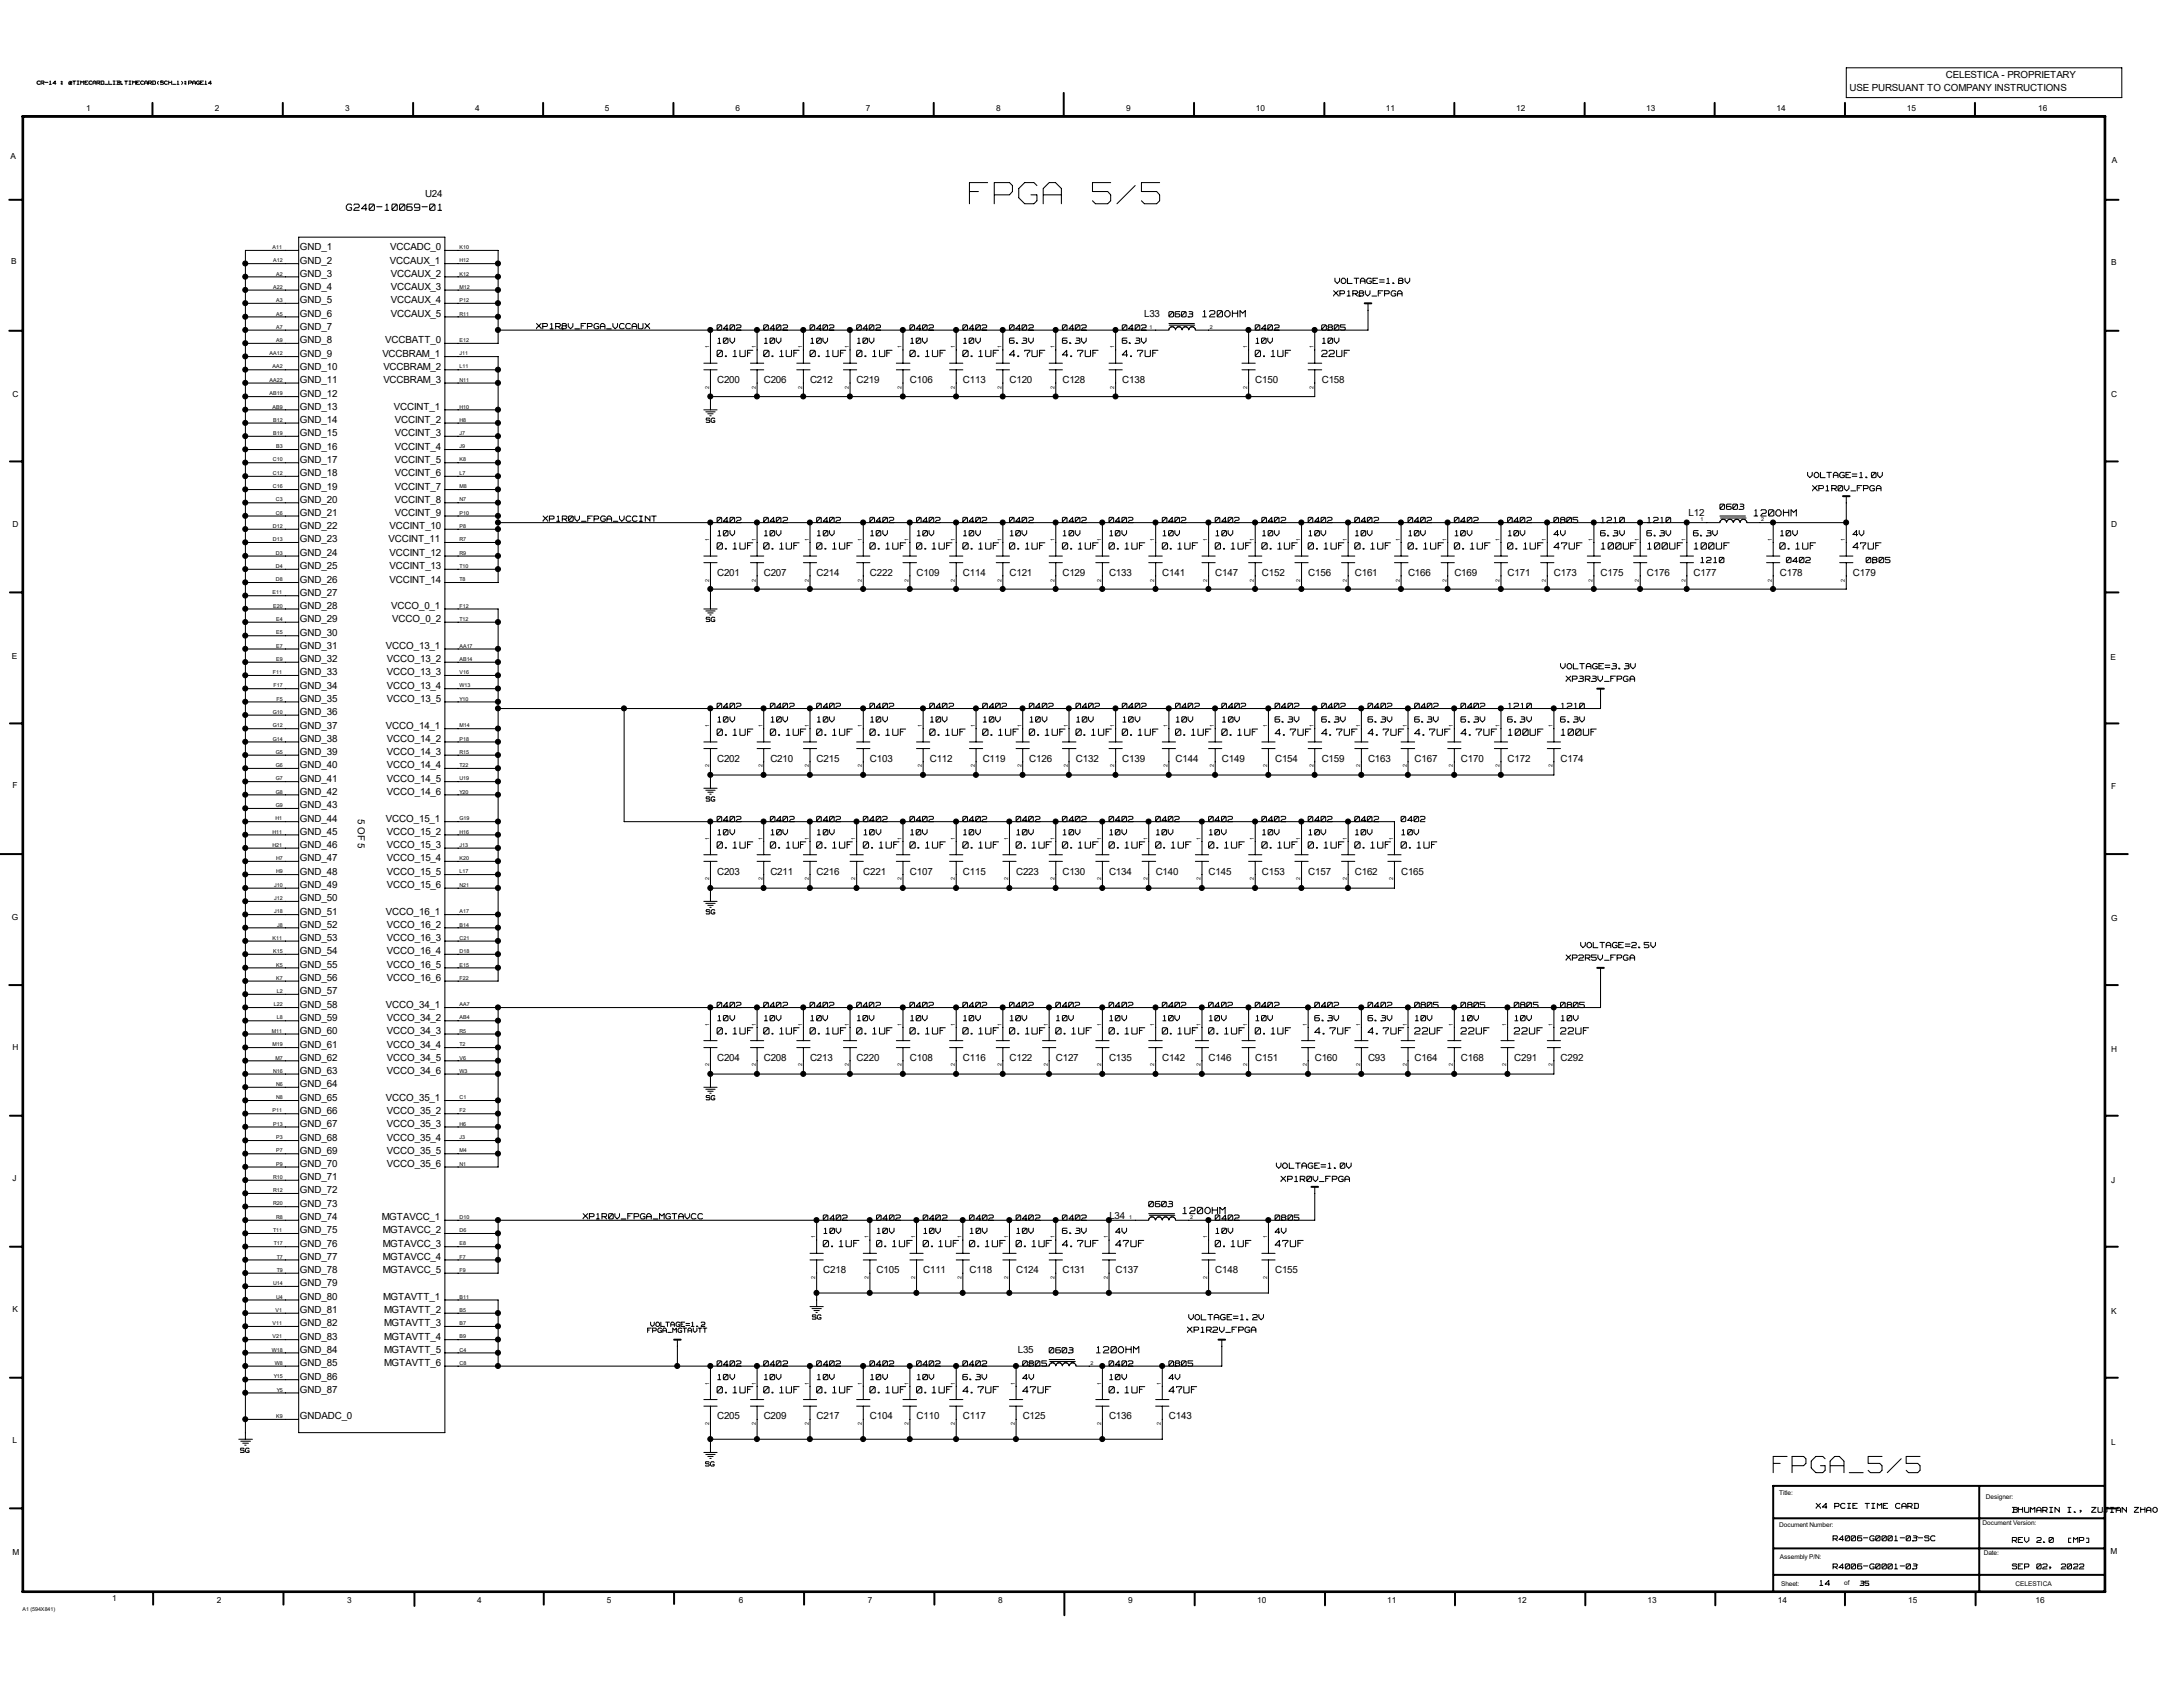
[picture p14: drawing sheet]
<svg xmlns="http://www.w3.org/2000/svg" width="279mm" height="216mm" viewBox="0 0 279 216" stroke-linecap="round" stroke-linejoin="round" font-family="sans-serif">
<defs><g id="words">
<text font-size="5.2" fill="#fff" x="124.1" y="26.6">FPGA 5/5</text>
<text font-size="4" fill="#fff" x="226.9" y="188.9">FPGA_5/5</text>
<g font-size="1.5" fill="#fff">
<text x="44.3" y="27.1">G240-10069-01</text>
<text x="153.9" y="40.7">120OHM</text>
<text x="91.8" y="45.8">0.1UF</text>
<text x="97.7" y="45.8">0.1UF</text>
<text x="103.7" y="45.8">0.1UF</text>
<text x="109.6" y="45.8">0.1UF</text>
<text x="116.5" y="45.8">0.1UF</text>
<text x="123.2" y="45.8">0.1UF</text>
<text x="129.2" y="45.8">4.7UF</text>
<text x="136" y="45.8">4.7UF</text>
<text x="143.6" y="45.8">4.7UF</text>
<text x="160.7" y="45.8">0.1UF</text>
<text x="169.2" y="45.8">22UF</text>
<text x="91.8" y="70.4">0.1UF</text>
<text x="97.7" y="70.4">0.1UF</text>
<text x="104.5" y="70.4">0.1UF</text>
<text x="111.3" y="70.4">0.1UF</text>
<text x="117.3" y="70.4">0.1UF</text>
<text x="123.2" y="70.4">0.1UF</text>
<text x="129.2" y="70.4">0.1UF</text>
<text x="136" y="70.4">0.1UF</text>
<text x="141.9" y="70.4">0.1UF</text>
<text x="148.8" y="70.4">0.1UF</text>
<text x="155.5" y="70.4">0.1UF</text>
<text x="161.5" y="70.4">0.1UF</text>
<text x="167.4" y="70.4">0.1UF</text>
<text x="173.4" y="70.4">0.1UF</text>
<text x="180.2" y="70.4">0.1UF</text>
<text x="186.1" y="70.4">0.1UF</text>
<text x="192.9" y="70.4">0.1UF</text>
<text x="198.9" y="70.4">47UF</text>
<text x="204.9" y="70.4">100UF</text>
<text x="210.9" y="70.4">100UF</text>
<text x="216.8" y="70.4">100UF</text>
<text x="224.5" y="66.2">120OHM</text>
<text x="227.8" y="70.4">0.1UF</text>
<text x="237.1" y="70.4">47UF</text>
<text x="91.8" y="94.2">0.1UF</text>
<text x="98.6" y="94.2">0.1UF</text>
<text x="104.5" y="94.2">0.1UF</text>
<text x="111.3" y="94.2">0.1UF</text>
<text x="119" y="94.2">0.1UF</text>
<text x="125.8" y="94.2">0.1UF</text>
<text x="131.7" y="94.2">0.1UF</text>
<text x="137.7" y="94.2">0.1UF</text>
<text x="143.6" y="94.2">0.1UF</text>
<text x="150.4" y="94.2">0.1UF</text>
<text x="156.4" y="94.2">0.1UF</text>
<text x="163.2" y="94.2">4.7UF</text>
<text x="169.2" y="94.2">4.7UF</text>
<text x="175.1" y="94.2">4.7UF</text>
<text x="181.1" y="94.2">4.7UF</text>
<text x="187" y="94.2">4.7UF</text>
<text x="193" y="94.2">100UF</text>
<text x="199.8" y="94.2">100UF</text>
<text x="91.8" y="108.7">0.1UF</text>
<text x="98.6" y="108.7">0.1UF</text>
<text x="104.5" y="108.7">0.1UF</text>
<text x="110.5" y="108.7">0.1UF</text>
<text x="116.5" y="108.7">0.1UF</text>
<text x="123.2" y="108.7">0.1UF</text>
<text x="130" y="108.7">0.1UF</text>
<text x="136" y="108.7">0.1UF</text>
<text x="141.9" y="108.7">0.1UF</text>
<text x="147.9" y="108.7">0.1UF</text>
<text x="154.7" y="108.7">0.1UF</text>
<text x="161.5" y="108.7">0.1UF</text>
<text x="167.4" y="108.7">0.1UF</text>
<text x="173.4" y="108.7">0.1UF</text>
<text x="179.3" y="108.7">0.1UF</text>
<text x="91.8" y="132.5">0.1UF</text>
<text x="97.7" y="132.5">0.1UF</text>
<text x="103.7" y="132.5">0.1UF</text>
<text x="109.6" y="132.5">0.1UF</text>
<text x="116.5" y="132.5">0.1UF</text>
<text x="123.2" y="132.5">0.1UF</text>
<text x="129.2" y="132.5">0.1UF</text>
<text x="135.1" y="132.5">0.1UF</text>
<text x="141.9" y="132.5">0.1UF</text>
<text x="148.8" y="132.5">0.1UF</text>
<text x="154.7" y="132.5">0.1UF</text>
<text x="160.7" y="132.5">0.1UF</text>
<text x="168.3" y="132.5">4.7UF</text>
<text x="175.1" y="132.5">4.7UF</text>
<text x="181.1" y="132.5">22UF</text>
<text x="187" y="132.5">22UF</text>
<text x="193.8" y="132.5">22UF</text>
<text x="199.7" y="132.5">22UF</text>
<text x="151.4" y="155.4">120OHM</text>
<text x="105.4" y="159.7">0.1UF</text>
<text x="112.2" y="159.7">0.1UF</text>
<text x="118.1" y="159.7">0.1UF</text>
<text x="124.1" y="159.7">0.1UF</text>
<text x="130" y="159.7">0.1UF</text>
<text x="136" y="159.7">4.7UF</text>
<text x="142.8" y="159.7">47UF</text>
<text x="155.5" y="159.7">0.1UF</text>
<text x="163.2" y="159.7">47UF</text>
<text x="140.3" y="173.3">120OHM</text>
<text x="91.8" y="178.4">0.1UF</text>
<text x="97.7" y="178.4">0.1UF</text>
<text x="104.5" y="178.4">0.1UF</text>
<text x="111.3" y="178.4">0.1UF</text>
<text x="117.3" y="178.4">0.1UF</text>
<text x="123.2" y="178.4">4.7UF</text>
<text x="130.9" y="178.4">47UF</text>
<text x="141.9" y="178.4">0.1UF</text>
<text x="149.6" y="178.4">47UF</text>
</g>
<g font-size="1.3">
<text x="236.7" y="11.6">USE PURSUANT TO COMPANY INSTRUCTIONS</text>
<text x="249" y="9.9">CELESTICA - PROPRIETARY</text>
<text x="54.4" y="25.2">U24</text>
<text x="38.4" y="35.4">GND_3</text>
<text x="38.4" y="33.7">GND_2</text>
<text x="38.4" y="32">GND_1</text>
<text x="49.9" y="33.7">VCCAUX_1</text>
<text x="50" y="32">VCCADC_0</text>
<text x="50" y="35.4">VCCAUX_2</text>
<text x="38.4" y="40.6">GND_6</text>
<text x="38.4" y="38.8">GND_5</text>
<text x="38.4" y="37.1">GND_4</text>
<text x="50" y="40.6">VCCAUX_5</text>
<text x="50" y="38.8">VCCAUX_4</text>
<text x="50" y="37.1">VCCAUX_3</text>
<text x="146.4" y="40.6">L33</text>
<text x="38.4" y="47.3">GND_10</text>
<text x="38.4" y="45.6">GND_9</text>
<text x="38.4" y="43.9">GND_8</text>
<text x="38.4" y="42.2">GND_7</text>
<text x="48.9" y="45.6">VCCBRAM_1</text>
<text x="49.1" y="47.3">VCCBRAM_2</text>
<text x="49.3" y="43.9">VCCBATT_0</text>
<text x="38.4" y="52.5">GND_13</text>
<text x="38.4" y="50.8">GND_12</text>
<text x="38.4" y="49">GND_11</text>
<text x="49.1" y="49">VCCBRAM_3</text>
<text x="50.4" y="52.5">VCCINT_1</text>
<text x="91.8" y="49">C200</text>
<text x="97.7" y="49">C206</text>
<text x="103.7" y="49">C212</text>
<text x="109.6" y="49">C219</text>
<text x="116.5" y="49">C106</text>
<text x="123.2" y="49">C113</text>
<text x="129.2" y="49">C120</text>
<text x="136" y="49">C128</text>
<text x="143.6" y="49">C138</text>
<text x="160.7" y="49">C150</text>
<text x="169.2" y="49">C158</text>
<text x="38.4" y="59.2">GND_17</text>
<text x="38.4" y="57.5">GND_16</text>
<text x="38.4" y="55.8">GND_15</text>
<text x="38.4" y="54.1">GND_14</text>
<text x="50.5" y="59.2">VCCINT_5</text>
<text x="50.5" y="57.5">VCCINT_4</text>
<text x="50.5" y="55.8">VCCINT_3</text>
<text x="50.5" y="54.1">VCCINT_2</text>
<text x="38.4" y="64.3">GND_20</text>
<text x="38.4" y="62.7">GND_19</text>
<text x="38.4" y="61">GND_18</text>
<text x="50.5" y="64.3">VCCINT_8</text>
<text x="50.5" y="62.7">VCCINT_7</text>
<text x="50.5" y="61">VCCINT_6</text>
<text x="38.4" y="71.2">GND_24</text>
<text x="38.4" y="69.4">GND_23</text>
<text x="38.4" y="67.7">GND_22</text>
<text x="38.4" y="66">GND_21</text>
<text x="49.7" y="69.4">VCCINT_11</text>
<text x="49.9" y="71.2">VCCINT_12</text>
<text x="49.9" y="67.7">VCCINT_10</text>
<text x="50.5" y="66">VCCINT_9</text>
<text x="216.1" y="66">L12</text>
<text x="38.4" y="77.9">GND_28</text>
<text x="38.4" y="76.2">GND_27</text>
<text x="38.4" y="74.5">GND_26</text>
<text x="38.4" y="72.9">GND_25</text>
<text x="49.9" y="74.5">VCCINT_14</text>
<text x="49.9" y="72.9">VCCINT_13</text>
<text x="50.1" y="77.9">VCCO_0_1</text>
<text x="91.8" y="73.7">C201</text>
<text x="97.7" y="73.7">C207</text>
<text x="104.5" y="73.7">C214</text>
<text x="111.3" y="73.7">C222</text>
<text x="117.3" y="73.7">C109</text>
<text x="123.2" y="73.7">C114</text>
<text x="129.2" y="73.7">C121</text>
<text x="136" y="73.7">C129</text>
<text x="141.9" y="73.7">C133</text>
<text x="148.8" y="73.7">C141</text>
<text x="155.5" y="73.7">C147</text>
<text x="161.5" y="73.7">C152</text>
<text x="167.4" y="73.7">C156</text>
<text x="173.4" y="73.7">C161</text>
<text x="180.2" y="73.7">C166</text>
<text x="186.1" y="73.7">C169</text>
<text x="193" y="73.7">C171</text>
<text x="198.9" y="73.7">C173</text>
<text x="204.9" y="73.7">C175</text>
<text x="210.8" y="73.7">C176</text>
<text x="216.7" y="73.7">C177</text>
<text x="227.8" y="73.7">C178</text>
<text x="237.2" y="73.7">C179</text>
<text x="38.4" y="83.1">GND_31</text>
<text x="38.4" y="81.4">GND_30</text>
<text x="38.4" y="79.6">GND_29</text>
<text x="49.4" y="83.1">VCCO_13_1</text>
<text x="50.2" y="79.6">VCCO_0_2</text>
<text x="38.4" y="89.8">GND_35</text>
<text x="38.4" y="88.1">GND_34</text>
<text x="38.4" y="86.4">GND_33</text>
<text x="38.4" y="84.8">GND_32</text>
<text x="49.5" y="89.8">VCCO_13_5</text>
<text x="49.5" y="88.1">VCCO_13_4</text>
<text x="49.5" y="86.4">VCCO_13_3</text>
<text x="49.5" y="84.8">VCCO_13_2</text>
<text x="38.4" y="95">GND_38</text>
<text x="38.4" y="93.3">GND_37</text>
<text x="38.4" y="91.5">GND_36</text>
<text x="49.4" y="93.3">VCCO_14_1</text>
<text x="49.5" y="95">VCCO_14_2</text>
<text x="38.4" y="101.7">GND_42</text>
<text x="38.4" y="100">GND_41</text>
<text x="38.4" y="98.3">GND_40</text>
<text x="38.4" y="96.6">GND_39</text>
<text x="49.5" y="101.7">VCCO_14_6</text>
<text x="49.5" y="100">VCCO_14_5</text>
<text x="49.5" y="98.3">VCCO_14_4</text>
<text x="49.5" y="96.6">VCCO_14_3</text>
<text x="91.8" y="97.5">C202</text>
<text x="98.6" y="97.5">C210</text>
<text x="104.5" y="97.5">C215</text>
<text x="111.3" y="97.5">C103</text>
<text x="119" y="97.5">C112</text>
<text x="125.8" y="97.5">C119</text>
<text x="131.7" y="97.5">C126</text>
<text x="137.7" y="97.5">C132</text>
<text x="143.6" y="97.5">C139</text>
<text x="150.5" y="97.5">C144</text>
<text x="156.4" y="97.5">C149</text>
<text x="163.2" y="97.5">C154</text>
<text x="169.2" y="97.5">C159</text>
<text x="175.1" y="97.5">C163</text>
<text x="181.1" y="97.5">C167</text>
<text x="187" y="97.5">C170</text>
<text x="193" y="97.5">C172</text>
<text x="199.7" y="97.5">C174</text>
<text x="38.4" y="106.8">GND_45</text>
<text x="38.4" y="105.2">GND_44</text>
<text x="38.4" y="103.5">GND_43</text>
<text x="45.8" y="104.8" transform="rotate(90 45.8 104.8)">5 OF 5</text>
<text x="49.4" y="105.2">VCCO_15_1</text>
<text x="49.5" y="106.8">VCCO_15_2</text>
<text x="38.4" y="113.7">GND_49</text>
<text x="38.4" y="111.9">GND_48</text>
<text x="38.4" y="110.2">GND_47</text>
<text x="38.4" y="108.5">GND_46</text>
<text x="49.5" y="113.7">VCCO_15_6</text>
<text x="49.5" y="111.9">VCCO_15_5</text>
<text x="49.5" y="110.2">VCCO_15_4</text>
<text x="49.5" y="108.5">VCCO_15_3</text>
<text x="91.8" y="111.9">C203</text>
<text x="98.6" y="111.9">C211</text>
<text x="104.5" y="111.9">C216</text>
<text x="110.5" y="111.9">C221</text>
<text x="116.5" y="111.9">C107</text>
<text x="123.2" y="111.9">C115</text>
<text x="130" y="111.9">C223</text>
<text x="136" y="111.9">C130</text>
<text x="141.9" y="111.9">C134</text>
<text x="147.9" y="111.9">C140</text>
<text x="154.7" y="111.9">C145</text>
<text x="161.5" y="111.9">C153</text>
<text x="167.4" y="111.9">C157</text>
<text x="173.4" y="111.9">C162</text>
<text x="179.3" y="111.9">C165</text>
<text x="38.4" y="118.7">GND_52</text>
<text x="38.4" y="117.1">GND_51</text>
<text x="38.4" y="115.4">GND_50</text>
<text x="49.4" y="117.1">VCCO_16_1</text>
<text x="49.5" y="118.7">VCCO_16_2</text>
<text x="38.4" y="125.6">GND_56</text>
<text x="38.4" y="123.9">GND_55</text>
<text x="38.4" y="122.1">GND_54</text>
<text x="38.4" y="120.4">GND_53</text>
<text x="49.5" y="125.6">VCCO_16_6</text>
<text x="49.5" y="123.9">VCCO_16_5</text>
<text x="49.5" y="122.1">VCCO_16_4</text>
<text x="49.5" y="120.4">VCCO_16_3</text>
<text x="38.4" y="130.6">GND_59</text>
<text x="38.4" y="128.9">GND_58</text>
<text x="38.4" y="127.3">GND_57</text>
<text x="49.4" y="128.9">VCCO_34_1</text>
<text x="49.5" y="130.6">VCCO_34_2</text>
<text x="38.4" y="137.5">GND_63</text>
<text x="38.4" y="135.8">GND_62</text>
<text x="38.4" y="134.1">GND_61</text>
<text x="38.4" y="132.3">GND_60</text>
<text x="49.5" y="137.5">VCCO_34_6</text>
<text x="49.5" y="135.8">VCCO_34_5</text>
<text x="49.5" y="134.1">VCCO_34_4</text>
<text x="49.5" y="132.3">VCCO_34_3</text>
<text x="91.8" y="135.8">C204</text>
<text x="97.7" y="135.8">C208</text>
<text x="103.7" y="135.8">C213</text>
<text x="109.6" y="135.8">C220</text>
<text x="116.5" y="135.8">C108</text>
<text x="123.2" y="135.8">C116</text>
<text x="129.2" y="135.8">C122</text>
<text x="135.1" y="135.8">C127</text>
<text x="141.9" y="135.8">C135</text>
<text x="148.8" y="135.8">C142</text>
<text x="154.7" y="135.8">C146</text>
<text x="160.7" y="135.8">C151</text>
<text x="168.3" y="135.8">C160</text>
<text x="175.1" y="135.8">C93</text>
<text x="181.1" y="135.8">C164</text>
<text x="187" y="135.8">C168</text>
<text x="193.8" y="135.8">C291</text>
<text x="199.7" y="135.8">C292</text>
<text x="38.4" y="142.5">GND_66</text>
<text x="38.4" y="140.8">GND_65</text>
<text x="38.4" y="139.1">GND_64</text>
<text x="49.4" y="140.8">VCCO_35_1</text>
<text x="49.5" y="142.5">VCCO_35_2</text>
<text x="38.4" y="149.4">GND_70</text>
<text x="38.4" y="147.7">GND_69</text>
<text x="38.4" y="146">GND_68</text>
<text x="38.4" y="144.2">GND_67</text>
<text x="49.5" y="149.4">VCCO_35_6</text>
<text x="49.5" y="147.7">VCCO_35_5</text>
<text x="49.5" y="146">VCCO_35_4</text>
<text x="49.5" y="144.2">VCCO_35_3</text>
<text x="38.4" y="154.4">GND_73</text>
<text x="38.4" y="152.7">GND_72</text>
<text x="38.4" y="151">GND_71</text>
<text x="142" y="156">L34</text>
<text x="38.4" y="161.2">GND_77</text>
<text x="38.4" y="159.6">GND_76</text>
<text x="38.4" y="157.9">GND_75</text>
<text x="38.4" y="156.2">GND_74</text>
<text x="48.9" y="156.2">MGTAVCC_1</text>
<text x="49" y="161.2">MGTAVCC_4</text>
<text x="49" y="159.6">MGTAVCC_3</text>
<text x="49" y="157.9">MGTAVCC_2</text>
<text x="38.4" y="166.4">GND_80</text>
<text x="38.4" y="164.6">GND_79</text>
<text x="38.4" y="162.9">GND_78</text>
<text x="49" y="162.9">MGTAVCC_5</text>
<text x="49" y="166.4">MGTAVTT_1</text>
<text x="105.4" y="162.9">C218</text>
<text x="112.2" y="162.9">C105</text>
<text x="118.2" y="162.9">C111</text>
<text x="124.1" y="162.9">C118</text>
<text x="130" y="162.9">C124</text>
<text x="136" y="162.9">C131</text>
<text x="142.8" y="162.9">C137</text>
<text x="155.5" y="162.9">C148</text>
<text x="163.2" y="162.9">C155</text>
<text x="38.4" y="173.1">GND_84</text>
<text x="38.4" y="171.4">GND_83</text>
<text x="38.4" y="169.8">GND_82</text>
<text x="38.4" y="168.1">GND_81</text>
<text x="49.1" y="173.1">MGTAVTT_5</text>
<text x="49.1" y="171.4">MGTAVTT_4</text>
<text x="49.1" y="169.8">MGTAVTT_3</text>
<text x="49.1" y="168.1">MGTAVTT_2</text>
<text x="130.3" y="173.1">L35</text>
<text x="38.4" y="178.3">GND_87</text>
<text x="38.4" y="176.6">GND_86</text>
<text x="38.4" y="174.8">GND_85</text>
<text x="49.1" y="174.8">MGTAVTT_6</text>
<text x="38.4" y="181.7">GNDADC_0</text>
<text x="91.8" y="181.7">C205</text>
<text x="97.7" y="181.7">C209</text>
<text x="104.5" y="181.7">C217</text>
<text x="111.3" y="181.7">C104</text>
<text x="117.3" y="181.7">C110</text>
<text x="123.2" y="181.7">C117</text>
<text x="130.9" y="181.7">C125</text>
<text x="141.9" y="181.7">C136</text>
<text x="149.6" y="181.7">C143</text>
</g>
<g font-size="1.3" fill="#fff">
<text x="149.6" y="40.6">0603</text>
<text x="170.7" y="38">XP1R8V_FPGA</text>
<text x="170.9" y="36.4">VOLTAGE=1.8V</text>
<text x="68.7" y="42.2">XP1R8V_FPGA_VCCAUX</text>
<text x="91.8" y="42.3">0402</text>
<text x="91.9" y="44">10V</text>
<text x="97.7" y="42.3">0402</text>
<text x="97.8" y="44">10V</text>
<text x="103.7" y="42.3">0402</text>
<text x="103.8" y="44">10V</text>
<text x="109.6" y="42.3">0402</text>
<text x="109.7" y="44">10V</text>
<text x="116.5" y="42.3">0402</text>
<text x="116.5" y="44">10V</text>
<text x="123.2" y="42.3">0402</text>
<text x="123.3" y="44">10V</text>
<text x="129.2" y="42.3">0402</text>
<text x="129.2" y="44">6.3V</text>
<text x="136" y="42.3">0402</text>
<text x="136" y="44">6.3V</text>
<text x="143.6" y="42.3">0402</text>
<text x="143.6" y="44">6.3V</text>
<text x="160.7" y="42.3">0402</text>
<text x="160.7" y="44">10V</text>
<text x="169.2" y="42.3">0805</text>
<text x="169.2" y="44">10V</text>
<text x="220.1" y="65.3">0603</text>
<text x="231.4" y="61.2">VOLTAGE=1.0V</text>
<text x="232" y="62.9">XP1R0V_FPGA</text>
<text x="69.5" y="66.8">XP1R0V_FPGA_VCCINT</text>
<text x="91.8" y="67">0402</text>
<text x="91.9" y="68.7">10V</text>
<text x="97.7" y="67">0402</text>
<text x="97.8" y="68.7">10V</text>
<text x="104.5" y="67">0402</text>
<text x="104.6" y="68.7">10V</text>
<text x="111.3" y="67">0402</text>
<text x="111.4" y="68.7">10V</text>
<text x="117.3" y="67">0402</text>
<text x="117.4" y="68.7">10V</text>
<text x="123.2" y="67">0402</text>
<text x="123.3" y="68.7">10V</text>
<text x="129.2" y="67">0402</text>
<text x="129.3" y="68.7">10V</text>
<text x="136" y="67">0402</text>
<text x="136.1" y="68.7">10V</text>
<text x="141.9" y="67">0402</text>
<text x="142" y="68.7">10V</text>
<text x="148.8" y="67">0402</text>
<text x="148.8" y="68.7">10V</text>
<text x="155.5" y="67">0402</text>
<text x="155.6" y="68.7">10V</text>
<text x="161.5" y="67">0402</text>
<text x="161.6" y="68.7">10V</text>
<text x="167.4" y="67">0402</text>
<text x="167.5" y="68.7">10V</text>
<text x="173.4" y="67">0402</text>
<text x="173.5" y="68.7">10V</text>
<text x="180.2" y="67">0402</text>
<text x="180.3" y="68.7">10V</text>
<text x="186.1" y="67">0402</text>
<text x="186.2" y="68.7">10V</text>
<text x="193" y="67">0402</text>
<text x="193" y="68.7">10V</text>
<text x="198.9" y="67">0805</text>
<text x="198.9" y="68.7">4V</text>
<text x="204.8" y="68.7">6.3V</text>
<text x="204.9" y="67">1210</text>
<text x="210.8" y="68.7">6.3V</text>
<text x="210.9" y="67">1210</text>
<text x="216.7" y="68.7">6.3V</text>
<text x="227.9" y="68.7">10V</text>
<text x="237.2" y="68.7">4V</text>
<text x="217.7" y="72.1">1210</text>
<text x="228.6" y="72.1">0402</text>
<text x="238.8" y="72.1">0805</text>
<text x="199.7" y="85.7">VOLTAGE=3.3V</text>
<text x="200.4" y="87.3">XP3R3V_FPGA</text>
<text x="91.8" y="90.8">0402</text>
<text x="91.9" y="92.5">10V</text>
<text x="98.6" y="90.8">0402</text>
<text x="98.7" y="92.5">10V</text>
<text x="104.5" y="90.8">0402</text>
<text x="104.6" y="92.5">10V</text>
<text x="111.3" y="90.8">0402</text>
<text x="111.4" y="92.5">10V</text>
<text x="119" y="90.8">0402</text>
<text x="119.1" y="92.5">10V</text>
<text x="125.8" y="90.8">0402</text>
<text x="125.9" y="92.5">10V</text>
<text x="131.7" y="90.8">0402</text>
<text x="131.8" y="92.5">10V</text>
<text x="137.7" y="90.8">0402</text>
<text x="137.8" y="92.5">10V</text>
<text x="143.6" y="90.8">0402</text>
<text x="143.7" y="92.5">10V</text>
<text x="150.4" y="90.8">0402</text>
<text x="150.5" y="92.5">10V</text>
<text x="156.4" y="90.8">0402</text>
<text x="156.5" y="92.5">10V</text>
<text x="163.2" y="90.8">0402</text>
<text x="163.2" y="92.5">6.3V</text>
<text x="169.2" y="90.8">0402</text>
<text x="169.2" y="92.5">6.3V</text>
<text x="175.1" y="90.8">0402</text>
<text x="175.1" y="92.5">6.3V</text>
<text x="181.1" y="92.5">6.3V</text>
<text x="181.1" y="90.8">0402</text>
<text x="187" y="92.5">6.3V</text>
<text x="187" y="90.8">0402</text>
<text x="193" y="92.5">6.3V</text>
<text x="193" y="90.8">1210</text>
<text x="199.7" y="92.5">6.3V</text>
<text x="199.8" y="90.8">1210</text>
<text x="91.8" y="105.2">0402</text>
<text x="91.9" y="106.9">10V</text>
<text x="98.6" y="105.2">0402</text>
<text x="98.7" y="106.9">10V</text>
<text x="104.5" y="105.2">0402</text>
<text x="104.6" y="106.9">10V</text>
<text x="110.5" y="105.2">0402</text>
<text x="110.6" y="106.9">10V</text>
<text x="116.5" y="105.2">0402</text>
<text x="116.5" y="106.9">10V</text>
<text x="123.2" y="105.2">0402</text>
<text x="123.3" y="106.9">10V</text>
<text x="130" y="105.2">0402</text>
<text x="130.1" y="106.9">10V</text>
<text x="136" y="105.2">0402</text>
<text x="136.1" y="106.9">10V</text>
<text x="141.9" y="105.2">0402</text>
<text x="142" y="106.9">10V</text>
<text x="147.9" y="105.2">0402</text>
<text x="148" y="106.9">10V</text>
<text x="154.7" y="105.2">0402</text>
<text x="154.8" y="106.9">10V</text>
<text x="161.5" y="105.2">0402</text>
<text x="161.6" y="106.9">10V</text>
<text x="167.4" y="105.2">0402</text>
<text x="167.5" y="106.9">10V</text>
<text x="173.4" y="105.2">0402</text>
<text x="173.5" y="106.9">10V</text>
<text x="179.3" y="105.2">0402</text>
<text x="179.4" y="106.9">10V</text>
<text x="200.4" y="123">XP2R5V_FPGA</text>
<text x="202.3" y="121.4">VOLTAGE=2.5V</text>
<text x="91.8" y="129">0402</text>
<text x="91.9" y="130.7">10V</text>
<text x="97.7" y="129">0402</text>
<text x="97.8" y="130.7">10V</text>
<text x="103.7" y="129">0402</text>
<text x="103.8" y="130.7">10V</text>
<text x="109.6" y="129">0402</text>
<text x="109.7" y="130.7">10V</text>
<text x="116.5" y="129">0402</text>
<text x="116.5" y="130.7">10V</text>
<text x="123.2" y="129">0402</text>
<text x="123.3" y="130.7">10V</text>
<text x="129.2" y="129">0402</text>
<text x="129.3" y="130.7">10V</text>
<text x="135.1" y="129">0402</text>
<text x="135.2" y="130.7">10V</text>
<text x="141.9" y="129">0402</text>
<text x="142" y="130.7">10V</text>
<text x="148.8" y="129">0402</text>
<text x="148.8" y="130.7">10V</text>
<text x="154.7" y="129">0402</text>
<text x="154.8" y="130.7">10V</text>
<text x="160.7" y="129">0402</text>
<text x="160.7" y="130.7">10V</text>
<text x="168.3" y="130.7">6.3V</text>
<text x="168.3" y="129">0402</text>
<text x="175.1" y="130.7">6.3V</text>
<text x="175.1" y="129">0402</text>
<text x="181.1" y="129">0805</text>
<text x="181.1" y="130.7">10V</text>
<text x="187" y="129">0805</text>
<text x="187.1" y="130.7">10V</text>
<text x="193.8" y="129">0805</text>
<text x="193.9" y="130.7">10V</text>
<text x="199.7" y="129">0805</text>
<text x="199.8" y="130.7">10V</text>
<text x="163.4" y="149.6">VOLTAGE=1.0V</text>
<text x="147" y="154.5">0603</text>
<text x="164" y="151.3">XP1R0V_FPGA</text>
<text x="74.6" y="156.1">XP1R0V_FPGA_MGTAVCC</text>
<text x="105.4" y="156.3">0402</text>
<text x="105.5" y="157.9">10V</text>
<text x="112.2" y="156.3">0402</text>
<text x="112.3" y="157.9">10V</text>
<text x="118.2" y="156.3">0402</text>
<text x="118.2" y="157.9">10V</text>
<text x="124.1" y="156.3">0402</text>
<text x="124.2" y="157.9">10V</text>
<text x="130" y="156.3">0402</text>
<text x="130.1" y="157.9">10V</text>
<text x="136" y="157.9">6.3V</text>
<text x="136" y="156.3">0402</text>
<text x="142.8" y="157.9">4V</text>
<text x="155.5" y="156.3">0402</text>
<text x="155.6" y="157.9">10V</text>
<text x="163.2" y="156.3">0805</text>
<text x="163.2" y="157.9">4V</text>
<text x="134.3" y="173.2">0603</text>
<text x="152" y="170.6">XP1R2V_FPGA</text>
<text x="152.1" y="169">VOLTAGE=1.2V</text>
<text x="91.8" y="174.9">0402</text>
<text x="91.9" y="176.7">10V</text>
<text x="97.7" y="174.9">0402</text>
<text x="97.8" y="176.7">10V</text>
<text x="104.5" y="174.9">0402</text>
<text x="104.6" y="176.7">10V</text>
<text x="111.3" y="174.9">0402</text>
<text x="111.4" y="176.7">10V</text>
<text x="117.3" y="174.9">0402</text>
<text x="117.4" y="176.7">10V</text>
<text x="123.2" y="174.9">0402</text>
<text x="123.2" y="176.7">6.3V</text>
<text x="130.9" y="174.9">0805</text>
<text x="130.9" y="176.7">4V</text>
<text x="141.9" y="174.9">0402</text>
<text x="142" y="176.7">10V</text>
<text x="149.6" y="174.9">0805</text>
<text x="149.6" y="176.7">4V</text>
</g>
<g font-size="1.2" fill="#fff">
<text x="232.5" y="193.2">X4 PCIE TIME CARD</text>
<text x="234.6" y="197.3">R4006-G0001-03-SC</text>
<text x="257.5" y="197.5">REV 2.0</text>
<text x="257.6" y="193.7">BHUMARIN I., ZUJIAN ZHAO</text>
<text x="264.4" y="197.5">[MP]</text>
<text x="232.9" y="203">14</text>
<text x="234.6" y="200.9">R4006-G0001-03</text>
<text x="257.5" y="200.9">SEP 02, 2022</text>
</g>
<g font-size="1.1">
<text x="11" y="14.3">1</text>
<text x="27.5" y="14.3">2</text>
<text x="44.2" y="14.3">3</text>
<text x="60.8" y="14.3">4</text>
<text x="77.4" y="14.3">5</text>
<text x="94.1" y="14.3">6</text>
<text x="110.8" y="14.3">7</text>
<text x="127.5" y="14.3">8</text>
<text x="144.1" y="14.3">9</text>
<text x="160.7" y="14.3">10</text>
<text x="177.4" y="14.3">11</text>
<text x="194.1" y="14.3">12</text>
<text x="210.7" y="14.3">13</text>
<text x="227.4" y="14.3">14</text>
<text x="244.1" y="14.3">15</text>
<text x="260.9" y="14.3">16</text>
<text x="1.4" y="20.4">A</text>
<text x="270.3" y="20.8">A</text>
<text x="1.4" y="33.8">B</text>
<text x="270.2" y="33.9">B</text>
<text x="1.6" y="50.8">C</text>
<text x="270.2" y="50.8">C</text>
<text x="1.6" y="67.4">D</text>
<text x="270.2" y="67.5">D</text>
<text x="1.5" y="84.3">E</text>
<text x="270.1" y="84.4">E</text>
<text x="1.6" y="100.9">F</text>
<text x="270.2" y="101">F</text>
<text x="1.5" y="117.7">G</text>
<text x="270.2" y="117.9">G</text>
<text x="1.6" y="134.4">H</text>
<text x="270.2" y="134.7">H</text>
<text x="1.6" y="151.1">J</text>
<text x="270.2" y="151.4">J</text>
<text x="1.6" y="167.9">K</text>
<text x="270.2" y="168.1">K</text>
<text x="1.6" y="184.6">L</text>
<text x="270.2" y="184.9">L</text>
<text x="1.6" y="199">M</text>
<text x="270.1" y="198.8">M</text>
<text x="14.4" y="204.9">1</text>
<text x="27.8" y="205.2">2</text>
<text x="44.4" y="205.2">3</text>
<text x="61.1" y="205.1">4</text>
<text x="77.7" y="205.1">5</text>
<text x="94.6" y="205.1">6</text>
<text x="111.1" y="205.1">7</text>
<text x="127.8" y="205.1">8</text>
<text x="144.4" y="205.2">9</text>
<text x="160.9" y="205.2">10</text>
<text x="177.5" y="205.2">11</text>
<text x="194.2" y="205.2">12</text>
<text x="210.9" y="205.2">13</text>
<text x="227.5" y="205.2">14</text>
<text x="244.2" y="205.2">15</text>
<text x="260.5" y="205.1">16</text>
</g>
<g font-size="1" fill="#fff">
<text x="90.4" y="54.1">SG</text>
<text x="90.4" y="79.6">SG</text>
<text x="90.4" y="102.6">SG</text>
<text x="90.4" y="117">SG</text>
<text x="90.4" y="140.8">SG</text>
<text x="82.9" y="170.6">FPGA_MGTAVTT</text>
<text x="83.3" y="169.8">VOLTAGE=1.2</text>
<text x="104" y="168.9">SG</text>
<text x="30.8" y="185.9">SG</text>
<text x="90.3" y="187.7">SG</text>
<text x="238.1" y="202.9">35</text>
</g>
<g font-size=".8" fill="#fff">
<text x="4.7" y="10.9">CR-14</text>
<text x="7.8" y="10.9">:</text>
<text x="8.8" y="10.9">@TIMECARD_LIB.TIMECARD(SCH_1):PAGE14</text>
</g>
<g font-size=".8">
<text x="227.7" y="191.4">Title:</text>
<text x="254.2" y="191.8">Designer:</text>
<text x="227.7" y="195.5">Document Number:</text>
<text x="253.7" y="195.2">Document Version:</text>
<text x="227.8" y="199.5">Assembly P/N:</text>
<text x="228" y="202.9">Sheet:</text>
<text x="236.1" y="202.9">of</text>
<text x="253.9" y="199.1">Date:</text>
<text x="258" y="203">CELESTICA</text>
</g>
<g font-size=".7">
<text x="34.9" y="31.9">A11</text>
<text x="35" y="33.6">A12</text>
<text x="35.3" y="35.3">A2</text>
<text x="58.8" y="35.3">K12</text>
<text x="58.8" y="33.6">H12</text>
<text x="58.8" y="31.9">K10</text>
<text x="35" y="37">A22</text>
<text x="35.3" y="40.4">A5</text>
<text x="35.3" y="38.7">A3</text>
<text x="58.8" y="40.4">R11</text>
<text x="58.8" y="38.7">P12</text>
<text x="58.8" y="37">M12</text>
<text x="34.5" y="45.5">AA12</text>
<text x="34.9" y="47.2">AA2</text>
<text x="35.3" y="43.8">A9</text>
<text x="35.3" y="42.1">A7</text>
<text x="58.8" y="47.2">L11</text>
<text x="58.8" y="45.5">J11</text>
<text x="58.8" y="43.8">E12</text>
<text x="90.8" y="44.6" transform="rotate(-90 90.8 44.6)">1</text>
<text x="96.7" y="44.6" transform="rotate(-90 96.7 44.6)">1</text>
<text x="102.7" y="44.6" transform="rotate(-90 102.7 44.6)">1</text>
<text x="108.6" y="44.6" transform="rotate(-90 108.6 44.6)">1</text>
<text x="115.4" y="44.6" transform="rotate(-90 115.4 44.6)">1</text>
<text x="122.2" y="44.6" transform="rotate(-90 122.2 44.6)">1</text>
<text x="128.2" y="44.6" transform="rotate(-90 128.2 44.6)">1</text>
<text x="135" y="44.6" transform="rotate(-90 135 44.6)">1</text>
<text x="142.6" y="44.6" transform="rotate(-90 142.6 44.6)">1</text>
<text x="147.1" y="42.1">1</text>
<text x="154.9" y="42.1">2</text>
<text x="159.6" y="44.6" transform="rotate(-90 159.6 44.6)">1</text>
<text x="168.1" y="44.6" transform="rotate(-90 168.1 44.6)">1</text>
<text x="34.5" y="50.6">AB19</text>
<text x="34.5" y="48.9">AA22</text>
<text x="34.9" y="52.3">AB9</text>
<text x="35" y="54">B12</text>
<text x="58.8" y="54">H8</text>
<text x="58.8" y="52.3">H10</text>
<text x="58.8" y="48.9">N11</text>
<text x="90.8" y="49.7" transform="rotate(-90 90.8 49.7)">2</text>
<text x="96.7" y="49.7" transform="rotate(-90 96.7 49.7)">2</text>
<text x="102.7" y="49.7" transform="rotate(-90 102.7 49.7)">2</text>
<text x="108.6" y="49.7" transform="rotate(-90 108.6 49.7)">2</text>
<text x="115.4" y="49.7" transform="rotate(-90 115.4 49.7)">2</text>
<text x="122.2" y="49.7" transform="rotate(-90 122.2 49.7)">2</text>
<text x="128.2" y="49.7" transform="rotate(-90 128.2 49.7)">2</text>
<text x="135" y="49.7" transform="rotate(-90 135 49.7)">2</text>
<text x="142.6" y="49.7" transform="rotate(-90 142.6 49.7)">2</text>
<text x="159.6" y="49.7" transform="rotate(-90 159.6 49.7)">2</text>
<text x="168.1" y="49.7" transform="rotate(-90 168.1 49.7)">2</text>
<text x="34.9" y="59.1">C10</text>
<text x="35" y="55.7">B19</text>
<text x="35.3" y="57.4">B3</text>
<text x="58.8" y="59.1">K8</text>
<text x="58.8" y="57.4">J9</text>
<text x="58.8" y="55.7">J7</text>
<text x="34.9" y="62.5">C16</text>
<text x="34.9" y="60.8">C12</text>
<text x="35.3" y="65.9">C6</text>
<text x="35.3" y="64.2">C3</text>
<text x="58.8" y="65.9">P10</text>
<text x="58.8" y="64.2">N7</text>
<text x="58.8" y="62.5">M8</text>
<text x="58.8" y="60.8">L7</text>
<text x="34.9" y="69.3">D13</text>
<text x="34.9" y="67.6">D12</text>
<text x="35.3" y="71">D3</text>
<text x="58.8" y="71">R9</text>
<text x="58.8" y="69.3">R7</text>
<text x="58.8" y="67.6">P8</text>
<text x="90.8" y="69.2" transform="rotate(-90 90.8 69.2)">1</text>
<text x="96.7" y="69.2" transform="rotate(-90 96.7 69.2)">1</text>
<text x="103.5" y="69.2" transform="rotate(-90 103.5 69.2)">1</text>
<text x="110.3" y="69.2" transform="rotate(-90 110.3 69.2)">1</text>
<text x="116.3" y="69.2" transform="rotate(-90 116.3 69.2)">1</text>
<text x="122.2" y="69.2" transform="rotate(-90 122.2 69.2)">1</text>
<text x="128.2" y="69.2" transform="rotate(-90 128.2 69.2)">1</text>
<text x="135" y="69.2" transform="rotate(-90 135 69.2)">1</text>
<text x="140.9" y="69.2" transform="rotate(-90 140.9 69.2)">1</text>
<text x="147.7" y="69.2" transform="rotate(-90 147.7 69.2)">1</text>
<text x="154.5" y="69.2" transform="rotate(-90 154.5 69.2)">1</text>
<text x="160.5" y="69.2" transform="rotate(-90 160.5 69.2)">1</text>
<text x="166.4" y="69.2" transform="rotate(-90 166.4 69.2)">1</text>
<text x="172.4" y="69.2" transform="rotate(-90 172.4 69.2)">1</text>
<text x="179.2" y="69.2" transform="rotate(-90 179.2 69.2)">1</text>
<text x="185.1" y="69.2" transform="rotate(-90 185.1 69.2)">1</text>
<text x="191.9" y="69.2" transform="rotate(-90 191.9 69.2)">1</text>
<text x="197.9" y="69.2" transform="rotate(-90 197.9 69.2)">1</text>
<text x="203.8" y="69.2" transform="rotate(-90 203.8 69.2)">1</text>
<text x="209.8" y="69.2" transform="rotate(-90 209.8 69.2)">1</text>
<text x="215.7" y="69.2" transform="rotate(-90 215.7 69.2)">1</text>
<text x="217.6" y="66.7">1</text>
<text x="225.4" y="66.7">2</text>
<text x="226.8" y="69.2" transform="rotate(-90 226.8 69.2)">1</text>
<text x="236.1" y="69.2" transform="rotate(-90 236.1 69.2)">1</text>
<text x="34.9" y="76.1">E11</text>
<text x="35" y="77.8">E20</text>
<text x="35.3" y="74.4">D8</text>
<text x="35.3" y="72.7">D4</text>
<text x="58.8" y="77.8">F12</text>
<text x="58.8" y="74.4">T8</text>
<text x="58.8" y="72.7">T10</text>
<text x="90.8" y="74.4" transform="rotate(-90 90.8 74.4)">2</text>
<text x="96.7" y="74.4" transform="rotate(-90 96.7 74.4)">2</text>
<text x="103.5" y="74.4" transform="rotate(-90 103.5 74.4)">2</text>
<text x="110.3" y="74.4" transform="rotate(-90 110.3 74.4)">2</text>
<text x="116.3" y="74.4" transform="rotate(-90 116.3 74.4)">2</text>
<text x="122.2" y="74.4" transform="rotate(-90 122.2 74.4)">2</text>
<text x="128.2" y="74.4" transform="rotate(-90 128.2 74.4)">2</text>
<text x="135" y="74.4" transform="rotate(-90 135 74.4)">2</text>
<text x="140.9" y="74.4" transform="rotate(-90 140.9 74.4)">2</text>
<text x="147.7" y="74.4" transform="rotate(-90 147.7 74.4)">2</text>
<text x="154.5" y="74.4" transform="rotate(-90 154.5 74.4)">2</text>
<text x="160.5" y="74.4" transform="rotate(-90 160.5 74.4)">2</text>
<text x="166.4" y="74.4" transform="rotate(-90 166.4 74.4)">2</text>
<text x="172.4" y="74.4" transform="rotate(-90 172.4 74.4)">2</text>
<text x="179.2" y="74.4" transform="rotate(-90 179.2 74.4)">2</text>
<text x="185.1" y="74.4" transform="rotate(-90 185.1 74.4)">2</text>
<text x="191.9" y="74.4" transform="rotate(-90 191.9 74.4)">2</text>
<text x="197.9" y="74.4" transform="rotate(-90 197.9 74.4)">2</text>
<text x="203.8" y="74.4" transform="rotate(-90 203.8 74.4)">2</text>
<text x="209.8" y="74.4" transform="rotate(-90 209.8 74.4)">2</text>
<text x="215.7" y="74.4" transform="rotate(-90 215.7 74.4)">2</text>
<text x="226.8" y="74.4" transform="rotate(-90 226.8 74.4)">2</text>
<text x="236.1" y="74.4" transform="rotate(-90 236.1 74.4)">2</text>
<text x="35.3" y="82.9">E7</text>
<text x="35.3" y="81.2">E5</text>
<text x="35.3" y="79.5">E4</text>
<text x="58.8" y="82.9">AA17</text>
<text x="58.8" y="79.5">T12</text>
<text x="34.9" y="86.3">F11</text>
<text x="35" y="88">F17</text>
<text x="35.3" y="84.6">E9</text>
<text x="35.4" y="89.7">F5</text>
<text x="58.8" y="89.7">Y10</text>
<text x="58.8" y="88">W13</text>
<text x="58.8" y="86.3">V16</text>
<text x="58.8" y="84.6">AB14</text>
<text x="34.9" y="94.8">G14</text>
<text x="34.9" y="93.1">G12</text>
<text x="34.9" y="91.4">G10</text>
<text x="58.8" y="94.8">P18</text>
<text x="58.8" y="93.1">M14</text>
<text x="90.8" y="93" transform="rotate(-90 90.8 93)">1</text>
<text x="97.6" y="93" transform="rotate(-90 97.6 93)">1</text>
<text x="103.5" y="93" transform="rotate(-90 103.5 93)">1</text>
<text x="110.3" y="93" transform="rotate(-90 110.3 93)">1</text>
<text x="118" y="93" transform="rotate(-90 118 93)">1</text>
<text x="124.8" y="93" transform="rotate(-90 124.8 93)">1</text>
<text x="130.7" y="93" transform="rotate(-90 130.7 93)">1</text>
<text x="136.6" y="93" transform="rotate(-90 136.6 93)">1</text>
<text x="142.6" y="93" transform="rotate(-90 142.6 93)">1</text>
<text x="149.4" y="93" transform="rotate(-90 149.4 93)">1</text>
<text x="155.4" y="93" transform="rotate(-90 155.4 93)">1</text>
<text x="162.2" y="93" transform="rotate(-90 162.2 93)">1</text>
<text x="168.1" y="93" transform="rotate(-90 168.1 93)">1</text>
<text x="174.1" y="93" transform="rotate(-90 174.1 93)">1</text>
<text x="180" y="93" transform="rotate(-90 180 93)">1</text>
<text x="186" y="93" transform="rotate(-90 186 93)">1</text>
<text x="191.9" y="93" transform="rotate(-90 191.9 93)">1</text>
<text x="198.7" y="93" transform="rotate(-90 198.7 93)">1</text>
<text x="35.3" y="101.6">G8</text>
<text x="35.3" y="99.9">G7</text>
<text x="35.3" y="98.2">G6</text>
<text x="35.3" y="96.5">G5</text>
<text x="58.8" y="101.6">Y20</text>
<text x="58.8" y="99.9">U19</text>
<text x="58.8" y="98.2">T22</text>
<text x="58.8" y="96.5">R15</text>
<text x="90.8" y="98.2" transform="rotate(-90 90.8 98.2)">2</text>
<text x="97.6" y="98.2" transform="rotate(-90 97.6 98.2)">2</text>
<text x="103.5" y="98.2" transform="rotate(-90 103.5 98.2)">2</text>
<text x="110.3" y="98.2" transform="rotate(-90 110.3 98.2)">2</text>
<text x="118" y="98.2" transform="rotate(-90 118 98.2)">2</text>
<text x="124.8" y="98.2" transform="rotate(-90 124.8 98.2)">2</text>
<text x="130.7" y="98.2" transform="rotate(-90 130.7 98.2)">2</text>
<text x="136.6" y="98.2" transform="rotate(-90 136.6 98.2)">2</text>
<text x="142.6" y="98.2" transform="rotate(-90 142.6 98.2)">2</text>
<text x="149.4" y="98.2" transform="rotate(-90 149.4 98.2)">2</text>
<text x="155.4" y="98.2" transform="rotate(-90 155.4 98.2)">2</text>
<text x="162.2" y="98.2" transform="rotate(-90 162.2 98.2)">2</text>
<text x="168.1" y="98.2" transform="rotate(-90 168.1 98.2)">2</text>
<text x="174.1" y="98.2" transform="rotate(-90 174.1 98.2)">2</text>
<text x="180" y="98.2" transform="rotate(-90 180 98.2)">2</text>
<text x="186" y="98.2" transform="rotate(-90 186 98.2)">2</text>
<text x="191.9" y="98.2" transform="rotate(-90 191.9 98.2)">2</text>
<text x="198.7" y="98.2" transform="rotate(-90 198.7 98.2)">2</text>
<text x="34.9" y="106.7">H11</text>
<text x="35.3" y="105">H1</text>
<text x="35.3" y="103.3">G9</text>
<text x="58.8" y="106.7">H16</text>
<text x="58.8" y="105">G19</text>
<text x="90.8" y="107.5" transform="rotate(-90 90.8 107.5)">1</text>
<text x="97.6" y="107.5" transform="rotate(-90 97.6 107.5)">1</text>
<text x="103.5" y="107.5" transform="rotate(-90 103.5 107.5)">1</text>
<text x="109.5" y="107.5" transform="rotate(-90 109.5 107.5)">1</text>
<text x="115.4" y="107.5" transform="rotate(-90 115.4 107.5)">1</text>
<text x="122.2" y="107.5" transform="rotate(-90 122.2 107.5)">1</text>
<text x="129" y="107.5" transform="rotate(-90 129 107.5)">1</text>
<text x="135" y="107.5" transform="rotate(-90 135 107.5)">1</text>
<text x="140.9" y="107.5" transform="rotate(-90 140.9 107.5)">1</text>
<text x="146.9" y="107.5" transform="rotate(-90 146.9 107.5)">1</text>
<text x="153.7" y="107.5" transform="rotate(-90 153.7 107.5)">1</text>
<text x="160.5" y="107.5" transform="rotate(-90 160.5 107.5)">1</text>
<text x="166.4" y="107.5" transform="rotate(-90 166.4 107.5)">1</text>
<text x="172.4" y="107.5" transform="rotate(-90 172.4 107.5)">1</text>
<text x="178.3" y="107.5" transform="rotate(-90 178.3 107.5)">1</text>
<text x="34.9" y="108.4">H21</text>
<text x="35.1" y="113.5">J10</text>
<text x="35.3" y="111.8">H9</text>
<text x="35.3" y="110.1">H7</text>
<text x="58.8" y="113.5">N21</text>
<text x="58.8" y="111.8">L17</text>
<text x="58.8" y="110.1">K20</text>
<text x="58.8" y="108.4">J13</text>
<text x="90.8" y="112.6" transform="rotate(-90 90.8 112.6)">2</text>
<text x="97.6" y="112.6" transform="rotate(-90 97.6 112.6)">2</text>
<text x="103.5" y="112.6" transform="rotate(-90 103.5 112.6)">2</text>
<text x="109.5" y="112.6" transform="rotate(-90 109.5 112.6)">2</text>
<text x="115.4" y="112.6" transform="rotate(-90 115.4 112.6)">2</text>
<text x="122.2" y="112.6" transform="rotate(-90 122.2 112.6)">2</text>
<text x="129" y="112.6" transform="rotate(-90 129 112.6)">2</text>
<text x="135" y="112.6" transform="rotate(-90 135 112.6)">2</text>
<text x="140.9" y="112.6" transform="rotate(-90 140.9 112.6)">2</text>
<text x="146.9" y="112.6" transform="rotate(-90 146.9 112.6)">2</text>
<text x="153.7" y="112.6" transform="rotate(-90 153.7 112.6)">2</text>
<text x="160.5" y="112.6" transform="rotate(-90 160.5 112.6)">2</text>
<text x="166.4" y="112.6" transform="rotate(-90 166.4 112.6)">2</text>
<text x="172.4" y="112.6" transform="rotate(-90 172.4 112.6)">2</text>
<text x="178.3" y="112.6" transform="rotate(-90 178.3 112.6)">2</text>
<text x="35.1" y="116.9">J18</text>
<text x="35.1" y="115.2">J12</text>
<text x="35.5" y="118.6">J8</text>
<text x="58.8" y="118.6">B14</text>
<text x="58.8" y="116.9">A17</text>
<text x="34.9" y="120.3">K11</text>
<text x="35" y="122">K15</text>
<text x="35.3" y="125.4">K7</text>
<text x="35.3" y="123.7">K5</text>
<text x="58.8" y="125.4">F22</text>
<text x="58.8" y="123.7">E15</text>
<text x="58.8" y="122">D18</text>
<text x="58.8" y="120.3">C21</text>
<text x="35.1" y="128.8">L22</text>
<text x="35.4" y="130.5">L8</text>
<text x="35.4" y="127.1">L2</text>
<text x="58.8" y="130.5">AB4</text>
<text x="58.8" y="128.8">AA7</text>
<text x="90.8" y="131.3" transform="rotate(-90 90.8 131.3)">1</text>
<text x="96.7" y="131.3" transform="rotate(-90 96.7 131.3)">1</text>
<text x="102.7" y="131.3" transform="rotate(-90 102.7 131.3)">1</text>
<text x="108.6" y="131.3" transform="rotate(-90 108.6 131.3)">1</text>
<text x="115.4" y="131.3" transform="rotate(-90 115.4 131.3)">1</text>
<text x="122.2" y="131.3" transform="rotate(-90 122.2 131.3)">1</text>
<text x="128.2" y="131.3" transform="rotate(-90 128.2 131.3)">1</text>
<text x="134.1" y="131.3" transform="rotate(-90 134.1 131.3)">1</text>
<text x="140.9" y="131.3" transform="rotate(-90 140.9 131.3)">1</text>
<text x="147.7" y="131.3" transform="rotate(-90 147.7 131.3)">1</text>
<text x="153.7" y="131.3" transform="rotate(-90 153.7 131.3)">1</text>
<text x="159.6" y="131.3" transform="rotate(-90 159.6 131.3)">1</text>
<text x="167.3" y="131.3" transform="rotate(-90 167.3 131.3)">1</text>
<text x="174.1" y="131.3" transform="rotate(-90 174.1 131.3)">1</text>
<text x="180" y="131.3" transform="rotate(-90 180 131.3)">1</text>
<text x="186" y="131.3" transform="rotate(-90 186 131.3)">1</text>
<text x="192.8" y="131.3" transform="rotate(-90 192.8 131.3)">1</text>
<text x="198.7" y="131.3" transform="rotate(-90 198.7 131.3)">1</text>
<text x="34.8" y="132.2">M11</text>
<text x="34.9" y="133.9">M19</text>
<text x="35" y="137.3">N16</text>
<text x="35.3" y="135.6">M7</text>
<text x="58.8" y="137.3">W3</text>
<text x="58.8" y="135.6">V6</text>
<text x="58.8" y="133.9">T2</text>
<text x="58.8" y="132.2">R5</text>
<text x="90.8" y="136.5" transform="rotate(-90 90.8 136.5)">2</text>
<text x="96.7" y="136.5" transform="rotate(-90 96.7 136.5)">2</text>
<text x="102.7" y="136.5" transform="rotate(-90 102.7 136.5)">2</text>
<text x="108.6" y="136.5" transform="rotate(-90 108.6 136.5)">2</text>
<text x="115.4" y="136.5" transform="rotate(-90 115.4 136.5)">2</text>
<text x="122.2" y="136.5" transform="rotate(-90 122.2 136.5)">2</text>
<text x="128.2" y="136.5" transform="rotate(-90 128.2 136.5)">2</text>
<text x="134.1" y="136.5" transform="rotate(-90 134.1 136.5)">2</text>
<text x="140.9" y="136.5" transform="rotate(-90 140.9 136.5)">2</text>
<text x="147.7" y="136.5" transform="rotate(-90 147.7 136.5)">2</text>
<text x="153.7" y="136.5" transform="rotate(-90 153.7 136.5)">2</text>
<text x="159.6" y="136.5" transform="rotate(-90 159.6 136.5)">2</text>
<text x="167.3" y="136.5" transform="rotate(-90 167.3 136.5)">2</text>
<text x="174.1" y="136.5" transform="rotate(-90 174.1 136.5)">2</text>
<text x="180" y="136.5" transform="rotate(-90 180 136.5)">2</text>
<text x="186" y="136.5" transform="rotate(-90 186 136.5)">2</text>
<text x="192.8" y="136.5" transform="rotate(-90 192.8 136.5)">2</text>
<text x="198.7" y="136.5" transform="rotate(-90 198.7 136.5)">2</text>
<text x="34.9" y="142.4">P11</text>
<text x="35.3" y="140.7">N8</text>
<text x="35.3" y="139">N6</text>
<text x="58.8" y="142.4">F2</text>
<text x="58.8" y="140.7">C1</text>
<text x="35" y="144.1">P13</text>
<text x="35.3" y="149.2">P9</text>
<text x="35.3" y="147.5">P7</text>
<text x="35.3" y="145.8">P3</text>
<text x="58.8" y="149.2">N1</text>
<text x="58.8" y="147.5">M4</text>
<text x="58.8" y="145.8">J3</text>
<text x="58.8" y="144.1">H6</text>
<text x="35" y="154.3">R20</text>
<text x="35" y="152.6">R12</text>
<text x="35" y="150.9">R10</text>
<text x="35.3" y="156">R8</text>
<text x="58.8" y="156">D10</text>
<text x="144.5" y="156">1</text>
<text x="152.3" y="156">2</text>
<text x="35" y="157.7">T11</text>
<text x="35.1" y="159.4">T17</text>
<text x="35.4" y="161.1">T7</text>
<text x="58.8" y="161.1">F7</text>
<text x="58.8" y="159.4">E8</text>
<text x="58.8" y="157.7">D6</text>
<text x="104.3" y="158.5" transform="rotate(-90 104.3 158.5)">1</text>
<text x="111.2" y="158.5" transform="rotate(-90 111.2 158.5)">1</text>
<text x="117.1" y="158.5" transform="rotate(-90 117.1 158.5)">1</text>
<text x="123.1" y="158.5" transform="rotate(-90 123.1 158.5)">1</text>
<text x="129" y="158.5" transform="rotate(-90 129 158.5)">1</text>
<text x="135" y="158.5" transform="rotate(-90 135 158.5)">1</text>
<text x="141.8" y="158.5" transform="rotate(-90 141.8 158.5)">1</text>
<text x="154.5" y="158.5" transform="rotate(-90 154.5 158.5)">1</text>
<text x="162.2" y="158.5" transform="rotate(-90 162.2 158.5)">1</text>
<text x="35" y="164.5">U14</text>
<text x="35.3" y="167.9">V1</text>
<text x="35.3" y="166.2">U4</text>
<text x="35.4" y="162.8">T9</text>
<text x="58.8" y="167.9">B5</text>
<text x="58.8" y="166.2">B11</text>
<text x="58.8" y="162.8">F9</text>
<text x="104.3" y="163.7" transform="rotate(-90 104.3 163.7)">2</text>
<text x="111.2" y="163.7" transform="rotate(-90 111.2 163.7)">2</text>
<text x="117.1" y="163.7" transform="rotate(-90 117.1 163.7)">2</text>
<text x="123.1" y="163.7" transform="rotate(-90 123.1 163.7)">2</text>
<text x="129" y="163.7" transform="rotate(-90 129 163.7)">2</text>
<text x="135" y="163.7" transform="rotate(-90 135 163.7)">2</text>
<text x="141.8" y="163.7" transform="rotate(-90 141.8 163.7)">2</text>
<text x="154.5" y="163.7" transform="rotate(-90 154.5 163.7)">2</text>
<text x="162.2" y="163.7" transform="rotate(-90 162.2 163.7)">2</text>
<text x="34.8" y="173">W18</text>
<text x="34.9" y="171.3">V21</text>
<text x="34.9" y="169.6">V11</text>
<text x="58.8" y="173">C4</text>
<text x="58.8" y="171.3">B9</text>
<text x="58.8" y="169.6">B7</text>
<text x="35.1" y="176.4">Y15</text>
<text x="35.2" y="174.7">W8</text>
<text x="35.4" y="178.1">Y5</text>
<text x="58.8" y="174.7">C8</text>
<text x="90.8" y="177.2" transform="rotate(-90 90.8 177.2)">1</text>
<text x="96.7" y="177.2" transform="rotate(-90 96.7 177.2)">1</text>
<text x="103.5" y="177.2" transform="rotate(-90 103.5 177.2)">1</text>
<text x="110.3" y="177.2" transform="rotate(-90 110.3 177.2)">1</text>
<text x="116.3" y="177.2" transform="rotate(-90 116.3 177.2)">1</text>
<text x="122.2" y="177.2" transform="rotate(-90 122.2 177.2)">1</text>
<text x="129.9" y="177.2" transform="rotate(-90 129.9 177.2)">1</text>
<text x="131.8" y="174.7">1</text>
<text x="139.6" y="174.7">2</text>
<text x="140.9" y="177.2" transform="rotate(-90 140.9 177.2)">1</text>
<text x="148.6" y="177.2" transform="rotate(-90 148.6 177.2)">1</text>
<text x="35.3" y="181.5">K9</text>
<text x="90.8" y="182.4" transform="rotate(-90 90.8 182.4)">2</text>
<text x="96.7" y="182.4" transform="rotate(-90 96.7 182.4)">2</text>
<text x="103.5" y="182.4" transform="rotate(-90 103.5 182.4)">2</text>
<text x="110.3" y="182.4" transform="rotate(-90 110.3 182.4)">2</text>
<text x="116.3" y="182.4" transform="rotate(-90 116.3 182.4)">2</text>
<text x="122.2" y="182.4" transform="rotate(-90 122.2 182.4)">2</text>
<text x="129.9" y="182.4" transform="rotate(-90 129.9 182.4)">2</text>
<text x="140.9" y="182.4" transform="rotate(-90 140.9 182.4)">2</text>
<text x="148.6" y="182.4" transform="rotate(-90 148.6 182.4)">2</text>
<text x="2.9" y="206.2">A1 (594X841)</text>
</g>
</g></defs>
<g fill="none" stroke="#000" stroke-width=".25">
<path d="M2.9 14.9h266.6M2.9 14.9h266.6v188.9h-266.6zM3 14.9v188.9M19.5 13.2v1.7M36.2 13.2v1.7M52.9 13.2v1.7M69.5 13.2v1.7M86.2 13.2v1.7M102.8 13.2v1.7M119.5 13.2v1.7M136.1 11.9v3M152.8 13.2v1.7"/>
<path d="M169.5 13.2v1.7M186.1 13.2v1.7M202.8 13.2v1.7M219.5 13.2v1.7M236.1 13.2v1.7M252.8 13.2v1.7M269.4 14.9v188.9M1.2 25.6h1.7M174.7 38.8h.8M269.5 25.6h1.6M1.2 42.3h1.7M1.3 59.1h1.6"/>
<path d="M269.5 59.1h1.6M269.5 42.3h1.6M1.3 75.8h1.6M235.9 63.5h.8M269.5 75.8h1.6M1.3 92.6h1.6M204.4 88.1h.9M269.5 92.6h1.6M0 109.3h2.9M269.5 109.3h2.8M1.2 126.1h1.7M204.4 123.9h.9"/>
<path d="M269.5 126.1h1.6M1.3 142.8h1.6M1.3 159.6h1.6M167.9 151.9h.8M269.5 142.8h1.6M269.5 159.6h1.6M1.3 176.3h1.6M86.3 171.4h.8M156 171.4h.8M269.5 176.3h1.6M1.3 193h1.6M227 198.2h42.4"/>
<path d="M227 194.3h42.4M253.3 190.2v13.5M269.3 190.2h-42.4v13.5M269.5 193h1.6M2.9 203.7h266.6M19.6 203.8v1.6M36.3 203.8v1.6M53 203.8v1.7M69.6 203.8v1.6M86.3 203.8v1.5M102.9 203.8v1.6M119.6 203.8v1.6"/>
<path d="M136.2 203.8v2.9M152.9 203.8v1.6M169.6 203.8v1.6M186.2 203.8v1.6M202.9 203.8v1.6M219.5 203.8v1.6M227 201.5h42.4M236.1 203.8v1.6M252.9 203.8v1.6"/>
</g>
<g fill="none" stroke="#000" stroke-width=".13">
<path d="M4.7 10.5v.1M4.7 10.7l.2 .1M4.9 10.4l-.2 .1M4.9 10.8h.1M4.9 10.4h.1M5 10.4h.1M5.1 10.8h-.1M5.2 10.4h.3M5.2 10.4v.4M5.3 10.6h.2M5.5 10.7l.1 .1M5.5 10.4h.1"/>
<path d="M5.6 10.5l-.1 .1M5.6 10.5h.1M5.8 10.5h.3M6.3 10.8h.3M6.4 10.4v.4M6.4 10.4h.1M6.8 10.7h.4M7.1 10.4v.4M7.1 10.4l-.3 .3M7.8 10.7h.1M7.8 10.4h.1M7.8 10.5h.1"/>
<path d="M7.8 10.7v.1M7.9 10.5h.1M7.9 10.8h.1M7.9 10.4v.1M7.9 10.7v.1M8.8 10.6v.1M8.8 10.8h.1M8.9 10.8h.3M8.9 10.5h-.1M8.9 10.7h.1M8.9 10.4h.2M9 10.7h.1"/>
<path d="M9 10.5l-.1 .1M9 10.5h.1M9.1 10.5v.1M9.1 10.4l.1 .1M9.2 10.6l-.1 .1M9.2 10.5v.1M9.3 10.4h.4M9.5 10.4v.4M9.9 10.8h.2M9.9 10.4h.2M10 10.4v.4M10.3 10.4l.2 .1"/>
<path d="M10.3 10.4v.4M10.7 10.4l-.2 .1M10.7 10.4v.4M10.9 10.4h.4M10.9 10.4v.4M10.9 10.8h.4M10.9 10.5h.1M11.4 10.7l.1 .1M11.4 10.5v.1M11.5 10.4l-.1 .1M11.6 10.8h.1M11.6 10.4h.1"/>
<path d="M11.7 10.4h.1M11.8 10.8h-.1M11.9 10.5v.3M11.9 10.6h.3M12 10.4l-.1 .1M12.1 10.4h.1M12.1 10.4l.2 .1M12.3 10.5v.3M12.4 10.4h.3M12.4 10.4v.4M12.4 10.6h.3M12.6 10.7l.2 .1"/>
<path d="M12.7 10.4h.1M12.8 10.5l-.1 .1M12.8 10.5h.1M12.9 10.8h.3M12.9 10.4h.3M13 10.4v.4M13.2 10.4h.1M13.3 10.5v.2M13.3 10.8h-.1M13.4 10.8h.4M13.9 10.4v.4M14 10.8h.3"/>
<path d="M14.5 10.8h.2M14.5 10.4h.2M14.6 10.4v.4M14.9 10.8h.4M14.9 10.4h.4M15.1 10.4v.4M15.1 10.5h.2M15.3 10.4h.1M15.3 10.5l.1 .1M15.4 10.5h.1M15.4 10.7h.1M15.4 10.8h-.1"/>
<path d="M15.5 10.8h.1M15.6 10.8h.1M16 10.4h.3M16.1 10.4v.4M16.5 10.8h.3M16.5 10.4h.3M16.6 10.4v.4M17 10.4l.1 .1M17 10.4v.4M17.4 10.4l-.3 .1M17.4 10.4v.4M17.5 10.4h.4"/>
<path d="M17.5 10.4v.4M17.5 10.8h.4M17.5 10.5h.2M18 10.5v.1M18 10.7l.1 .1M18.1 10.4l-.1 .1M18.2 10.8h.1M18.2 10.4h.1M18.3 10.4h.1M18.4 10.8h-.1M18.5 10.5v.3M18.5 10.6h.3"/>
<path d="M18.6 10.4l-.1 .1M18.7 10.4h.1M18.8 10.4l.1 .1M18.9 10.5v.3M19 10.4h.3M19 10.4v.4M19 10.6h.3M19.2 10.7l.2 .1M19.3 10.4h.1M19.4 10.5l-.1 .1M19.4 10.5h.1M19.5 10.8h.3"/>
<path d="M19.5 10.4h.3M19.6 10.4v.4M19.8 10.4h.1M19.9 10.5v.2M19.9 10.8h-.1M20.2 10.7l.1 .1M20.2 10.6h.1M20.3 10.4l-.1 .1M20.5 10.4v.1M20.5 10.5h.1M20.5 10.8h.1M20.6 10.4h.1"/>
<path d="M20.6 10.8h.2M20.6 10.5h.2M20.6 10.4h.2M20.8 10.5l.1 .1M20.8 10.4h.1M20.9 10.7h.1M20.9 10.8h-.1M21 10.5v.1M21 10.7l.2 .1M21.2 10.4l-.2 .1M21.2 10.8h.1M21.2 10.4h.1"/>
<path d="M21.3 10.4h.1M21.4 10.8h-.1M21.6 10.4v.4M21.6 10.5h.3M22 10.4v.4M22.1 10.8h.4M22.6 10.8h.3M22.8 10.4v.4M22.8 10.4h-.1M23.2 10.4l.1 .1M23.3 10.7l-.1 .1M23.4 10.5v.2"/>
<path d="M23.7 10.7h.1M23.7 10.4h.1M23.7 10.5h.1M23.7 10.7v.1M23.7 10.8h.1M23.7 10.4v.1M24.1 10.4h.3M24.1 10.4v.4M24.2 10.6h.2M24.4 10.4h.1M24.5 10.5l-.1 .1M24.5 10.5h.1"/>
<path d="M24.6 10.5v.3M24.7 10.6h.3M24.8 10.4l-.2 .1M24.8 10.4h.1M24.9 10.4l.1 .1M25 10.5v.3M25.1 10.7l.2 .1M25.1 10.5v.1M25.3 10.4l-.2 .1M25.3 10.8h.1M25.3 10.4h.1M25.4 10.6h.1"/>
<path d="M25.4 10.4h.1M25.5 10.8h-.1M25.5 10.6v.1M25.7 10.4h.3M25.7 10.4v.4M25.7 10.8h.3M25.7 10.5h.1M26.2 10.8h.3M26.3 10.4v.4M26.3 10.4h.1M26.7 10.7h.4M27 10.4v.4"/>
<path d="M27 10.4l-.3 .3M236.3 8.7h35.3v3.8h-35.3zM31.4 33.7h6.8M31.4 35.4h6.8M31.4 37.1h6.8M31.4 38.8h6.8M38.2 32h-6.8v152.2M38.2 30.4h18.7v152.9h-18.7zM44.3 26.4v.3M44.3 26.7l.2 .2M44.5 26.1l-.2 .3M44.6 26.1h.2"/>
<path d="M44.6 26.9h.2M44.8 26.6h.2M44.9 26.1l.1 .1M45 26.8l-.1 .1M45 26.6v.2M45.3 26.9h.1M45.3 26.9h.7M45.4 26.1l-.1 .1M45.4 26.1h.4M45.5 26.6l-.2 .2M45.6 26.6h.2M45.8 26.1l.2 .1"/>
<path d="M46 26.3v.1M46 26.5l-.2 .1M46.3 26.7h.6M46.8 26.2v.7M46.8 26.1l-.5 .6M47.2 26.8l.1 .1M47.2 26.3v.5M47.3 26.1l-.1 .1M47.4 26.1h.4M47.4 26.9h.4M47.8 26.3l-.5 .5M47.8 26.2h.1"/>
<path d="M47.8 26.1l.1 .1M47.9 26.8l-.1 .1M47.9 26.3v.5M48.2 26.5h.7M49.3 26.9h.4M49.5 26.1l-.1 .1M49.5 26.2v.7M50.2 26.8v.1M50.2 26.3v.5M50.2 26.1v.1M50.3 26.1h.4M50.3 26.9h.4"/>
<path d="M50.7 26.3l-.5 .5M50.7 26.2h.1M50.7 26.1l.1 .1M50.8 26.8l-.1 .1M50.8 26.3v.5M51.1 26.8l.1 .1M51.1 26.3v.5M51.2 26.1l-.1 .1M51.3 26.1h.3M51.3 26.9h.3M51.6 26.3l-.4 .5M51.7 26.2h.1"/>
<path d="M51.7 26.1l.1 .1M51.8 26.8l-.1 .1M51.8 26.3v.5M52.1 26.8l.1 .1M52.1 26.3v.5M52.2 26.5h-.1M52.2 26.1l-.1 .1M52.2 26.1h.5M52.2 26.9h.4M52.2 26.5h.4M52.6 26.5l.1 .1M52.7 26.6v.2"/>
<path d="M52.7 26.8l-.1 .1M53 26.5l.1 .1M53 26.3v.1M53 26.9h.6M53.1 26.1l-.1 .1M53.2 26.6h.4M53.2 26.1h.4M53.6 26.1l.1 .1M53.7 26.5l-.1 .1M53.7 26.8l-.1 .1M53.7 26.3v.5M54 26.5h.7"/>
<path d="M55 26.8l.1 .1M55 26.3v.5M55.1 26.1l-.1 .1M55.1 26.1h.4M55.1 26.9h.4M55.5 26.3l-.5 .5M55.5 26.2h.1M55.5 26.1l.2 .1M55.7 26.8l-.2 .1M55.7 26.3v.5M56 26.9h.5M56.3 26.1l-.1 .1"/>
<path d="M56.3 26.2v.7M56.9 32h6.9v11.9h-6.9M56.9 33.7h6.9M56.9 35.4h6.9M56.9 37.1h6.9M56.9 38.8h6.9M124.1 23.4v2.7M124.1 23.4h2.3M124.1 24.5h1.1M127.3 23.4h1.9M127.3 23.4v2.7M127.3 24.9h1.9"/>
<path d="M129.2 23.4l.4 .3M129.6 24.5l-.4 .4M129.6 23.8v.7M130.4 24.2v1.1M130.4 25.3l.7 .8M131.1 23.4l-.7 .7M131.2 26.1h1.1M131.2 23.4h1.1M132 24.9h.7M132.3 23.4l.4 .3M132.7 25.7l-.4 .4M132.7 24.9v.8"/>
<path d="M133.5 24.2v1.9M133.6 24.9h2.2M134.3 23.4l-.8 .7M134.3 23.4h.7M135.1 23.4l.7 .7M135.8 24.2v1.9M139.8 25.7l.4 .4M139.8 23.4v1.1M139.9 24.5h1.8M139.9 23.4h2.3M140.3 26.1h1.4M141.8 24.5l.4 .4"/>
<path d="M142.2 25.7l-.4 .4M142.2 25v.7M145.3 23.7l-2.3 2.4M146.1 23.4v1.1M146.1 25.7l.4 .4M146.1 24.5h1.9M146.1 23.4h2.3M146.5 26.1h1.5M148 24.5l.4 .4M148.4 25.7l-.4 .4M148.4 25v.7M149.7 39.9l-.1 .1"/>
<path d="M149.7 39.9h.3M150.1 40h.1M150.1 39.9l.1 .1M150.5 39.9l-.1 .1M150.5 39.9h.5M151.3 39.9l-.1 .1M151.3 39.9h.3M151.7 40h.1M151.7 39.9l.1 .1M152.2 39.9h.3M152.5 39.9l.2 .1M154.2 39.8l-.1 .1"/>
<path d="M154.2 39.8v.7M154.9 39.8l-.1 .1M154.9 39.8h.4M155.4 39.8l.1 .1M155.5 39.9v.1M155.8 39.9v.5M155.9 39.8l-.1 .1M155.9 39.8h.4M156.3 39.9l-.5 .5M156.3 39.9h.1M156.3 39.8l.2 .1M156.5 39.9v.5"/>
<path d="M157 39.8l-.2 .2M157 39.8h.2M157.2 39.8l.2 .2M157.7 39.8v.8M158.4 39.8v.8M158.7 39.8l.3 .2M158.7 39.8v.8M159.4 39.8v.8M159.4 39.8l-.4 .3M170.7 37.8v.1M170.7 37.2l.5 .6M170.9 35.6v.3"/>
<path d="M170.9 36l.2 .2M171.3 37.8v.1M171.3 37.2l-.6 .6M171.4 35.6v.3M171.4 36l-.2 .3M171.5 37.2h.4M171.5 37.3v.6M171.5 37.6h.4M171.7 36.1l.1 .2M171.7 35.9v.2M171.8 35.6l-.1 .2M171.9 35.6h.1"/>
<path d="M171.9 36.3h.1M172 37.2l.1 .1M172 35.6l.3 .2M172.1 37.5l-.1 .1M172.1 37.3v.2M172.3 35.9v.2M172.3 36.1l-.3 .2M172.4 37.9h.4M172.5 35.6v.7M172.5 36.3h.6M172.6 37.2l-.1 .1M172.6 37.3v.5"/>
<path d="M173.1 37.2h.5M173.1 37.3v.6M173.2 37.6h.4M173.3 35.6h.6M173.5 37.6l.2 .3M173.6 37.2l.1 .1M173.6 35.6v.7M173.7 37.5l-.1 .1M173.7 37.3v.2M173.9 37.9h.1M174 37.2l-.1 .2 .1 .1-.1 .2 .1 .2M174.1 37.2h.3"/>
<path d="M174.1 37.9h.3M174.1 37.5h.3M174.1 35.9v.4M174.2 36h.5M174.3 35.6l-.2 .2M174.3 35.6h.2M174.4 37.2l.1 .2-.1 .1 .1 .2-.1 .2M174.5 35.6l.2 .2M174.7 35.9v.4M174.8 37.2v.3M174.8 37.6l.2 .2M174.9 35.9v.2"/>
<path d="M174.9 36.1l.2 .2M175.1 38.8v3.4h-22.1M175.1 35.6l-.2 .2M175.1 35.6h.2M175.1 36.3h.2M175.3 36h.2M175.3 37.2v.3M175.3 37.6l-.3 .3M175.4 35.6l.1 .1M175.5 36.2l-.1 .1M175.5 36v.2M175.6 37.9h.6"/>
<path d="M175.7 35.6h.6M175.7 35.6v.7M175.8 35.9h.2M175.8 36.3h.5M176.4 37.2h.6M176.4 37.3v.6M176.4 37.5h.3M176.6 35.8h.6M176.6 36.1h.6M177.2 37.2h.4M177.2 37.3v.6M177.2 37.6h.4"/>
<path d="M177.5 36.3h.3M177.7 37.2l.1 .1M177.7 35.6l-.2 .1M177.7 35.6v.6M177.8 37.5l-.1 .1M177.8 37.3v.2M178.1 37.5v.2M178.1 37.7l.1 .2M178.2 37.2l-.1 .2M178.3 37.2h.2M178.3 37.9h.2M178.3 36.2h.1"/>
<path d="M178.3 36.2v.1M178.3 36.3h.1M178.4 36.2v.1M178.4 37.6h.2M178.5 37.2l.1 .1M178.6 37.8l-.1 .1M178.6 37.6v.2M178.9 37.5v.4M178.9 37.6h.5M179 36.3h.1M179 37.2l-.1 .2M179.1 37.2h.1"/>
<path d="M179.1 35.6l-.1 .2 .1 .1-.1 .2 .1 .2M179.1 35.6h.3M179.1 35.9h.3M179.1 36.3h.3M179.2 37.2l.3 .2M179.5 35.6l.1 .2-.1 .1 .1 .2-.1 .2M179.5 37.5v.4M179.8 35.6v.3M179.8 36l.3 .2M180.4 35.6v.3M180.4 36l-.3 .3M31.4 40.6h6.8"/>
<path d="M31.4 43.9h6.8M31.4 45.6h6.8M31.4 42.2h6.8M31.4 47.3h6.8M31.4 49h6.8M31.4 50.8h6.8M31.4 52.5h6.8M31.4 54.1h6.8M31.4 55.8h6.8M31.4 57.5h6.8M31.4 59.2h6.8M56.9 40.6h6.9"/>
<path d="M56.9 45.6h6.9v28.9h-6.9M56.9 47.3h6.9M56.9 49h6.9M56.9 52.5h6.9M56.9 54.1h6.9M56.9 55.8h6.9M56.9 57.5h6.9M56.9 59.2h6.9M63.8 42.2h85.8M68.7 42v.1M68.7 41.4l.5 .6M69.3 42v.1"/>
<path d="M69.3 41.4l-.6 .6M69.5 41.4h.4M69.5 41.4v.7M69.5 41.8h.4M69.9 41.4l.2 .1M70.1 41.7l-.2 .1M70.1 41.5v.2M70.4 42.1h.4M70.6 41.4l-.1 .1M70.6 41.4v.6M71.1 41.4h.4M71.1 41.4v.7"/>
<path d="M71.2 41.8h.3M71.5 41.8l.2 .3M71.6 41.4l.1 .1M71.7 41.7l-.1 .1M71.7 41.5v.2M71.9 42.1h.1M72 41.4l-.1 .2 .1 .1-.1 .2 .1 .2M72.1 42.1h.2M72.1 41.4h.2M72.1 41.7h.2M72.4 41.4l.1 .2-.1 .1 .1 .2-.1 .2M72.7 41.4v.3"/>
<path d="M72.7 41.8l.3 .2M73.3 41.4v.3M73.3 41.8l-.3 .3M73.6 42.1h.6M74.4 41.4h.6M74.4 41.4v.7M74.4 41.7h.3M75.2 41.4h.4M75.2 41.4v.7M75.2 41.8h.4M75.6 41.4l.2 .1M75.8 41.7l-.2 .1"/>
<path d="M75.8 41.5v.2M76 41.7v.2M76 41.9l.2 .2M76.2 41.4l-.2 .2M76.2 42.1h.3M76.2 41.4h.3M76.4 41.8h.2M76.5 41.4l.1 .1M76.6 41.8v.2M76.6 42l-.1 .1M76.8 41.7v.4M76.9 41.8h.5"/>
<path d="M77 41.4l-.2 .2M77 41.4h.2M77.2 41.4l.2 .2M77.4 41.7v.4M77.6 42.1h.6M78.4 41.4v.3M78.4 41.8l.3 .2M79 41.4v.3M79 41.8l-.3 .3M79.3 41.7v.2M79.3 41.9l.2 .2M79.5 41.4l-.2 .2"/>
<path d="M79.5 42.1h.2M79.5 41.4h.2M79.8 41.4l.1 .1M79.9 42l-.1 .1M80.1 41.7v.2M80.1 41.9l.2 .2M80.3 41.4l-.2 .2M80.3 42.1h.2M80.3 41.4h.2M80.6 41.4l.1 .1M80.7 42l-.1 .1M80.9 41.7v.4"/>
<path d="M80.9 41.8h.5M81.1 41.4l-.2 .2M81.1 41.4h.1M81.3 41.4l.2 .2M81.5 41.7v.4M81.7 42l.1 .1M81.7 41.4v.6M81.8 42.1h.3M82.3 42l-.1 .1M82.3 41.4v.6M82.5 42v.1M82.5 41.4l.6 .6"/>
<path d="M83.1 42v.1M83.1 41.4l-.6 .6M90.1 47.3h1.7M90.1 52.5h1.7M90.1 46.5h1.7M90.3 52.7h1.2M90.4 53.6h.1M90.4 53.7v.1M90.4 54v.1M90.4 53.5v.1M90.5 53.5h.2M90.5 54.1h.2"/>
<path d="M90.5 53.8h.2M90.6 53h.7M90.8 53.5v.1M90.8 53.8h.1M90.8 53.2h.2M90.8 53.9v.1M90.8 54v.1M90.9 42.2v4.3M90.9 47.3v5.2M91 53.7v.2M91 53.9l.1 .2M91.1 53.5l-.1 .2"/>
<path d="M91.2 53.5h.2M91.2 54.1h.2M91.3 53.8h.1M91.4 53.5l.1 .1M91.5 53.8v.2M91.5 54l-.1 .1M91.8 45.6h.1M91.8 42.2h.1M91.8 41.7v.4M91.8 45v.5M91.9 43.9h.3M91.9 44.8l-.1 .2"/>
<path d="M91.9 41.6l-.1 .1M91.9 45.6h.4M91.9 41.6h.3M91.9 44.8h.4M92.1 43.3h-.2M92.1 43.3v.6M92.2 41.7l-.4 .4M92.2 41.7h.1M92.2 41.6l.2 .1M92.3 45l-.5 .5M92.3 45h.1M92.3 44.8l.2 .2"/>
<path d="M92.4 42.2h-.2M92.4 41.7v.4M92.5 45.6h-.2M92.5 45v.5M92.6 43.9h.1M92.6 43.4v.4M92.6 42.1h.6M92.7 43.3h-.1M92.7 43.9h.3M92.7 43.3h.3M92.8 45.6h.1M92.9 45.6h.1"/>
<path d="M93 45.6h.1M93 43.4l-.4 .4M93 43.3h.1M93 43.3h.2M93 41.6v.6M93 41.6l-.4 .5M93.2 43.9h-.2M93.2 43.4v.4M93.4 41.7v.4M93.4 43.3v.3M93.4 42.2h.1M93.4 43.6l.3 .3"/>
<path d="M93.5 41.6l-.1 .1M93.6 41.6h.3M93.8 45.6h.5M93.9 41.7l-.4 .4M93.9 41.7h.1M93.9 41.6l.1 .1M94 41.7v.4M94 43.3v.3M94 42.2h-.1M94 43.6l-.3 .3M94.1 44.8l-.2 .2M94.1 44.9v.7"/>
<path d="M94.2 42.2h.1M94.3 41.6l-.1 .1M94.4 41.6h.3M94.4 42l-.2 .2M94.4 42h.3M94.7 45.6h.1M94.7 41.6l.1 .1M94.7 44.8v.7M94.8 45.6h.4M94.8 41.7v.1M94.8 41.9l-.1 .1M95.4 45.6h-.2"/>
<path d="M95.4 44.8v.7M95.7 44.8h.7M95.7 44.9v.7M95.7 45.2h.3M96.1 47.3h1.6M96.1 46.5h1.6M96.9 42.2v4.3M96.9 47.3v3.5M97.7 45.6h.1M97.7 42.2h.1M97.7 41.7v.4M97.7 45v.5"/>
<path d="M97.8 43.9h.4M97.8 44.8l-.1 .2M97.8 41.6l-.1 .1M97.9 45.6h.4M97.9 41.6h.3M97.9 44.8h.4M98 43.3h-.1M98 43.3v.6M98.2 41.7l-.4 .4M98.2 41.7h.1M98.2 41.6l.1 .1M98.3 45l-.5 .5"/>
<path d="M98.3 45h.1M98.3 44.8l.1 .2M98.3 42.2h-.1M98.3 41.7v.4M98.4 45.6h-.1M98.4 45v.5M98.6 43.9h.1M98.6 43.4v.4M98.6 42.1h.5M98.6 43.3h.1M98.7 43.9h.3M98.7 43.3h.3"/>
<path d="M98.8 45.6h.1M98.9 45.6h.1M99 43.4l-.4 .4M99 43.3h.1M99 41.6v.6M99 41.6l-.4 .5M99.1 43.9h-.1M99.1 43.4v.4M99.4 43.6l.2 .3M99.4 41.7v.4M99.4 43.3v.3M99.4 42.2h.1"/>
<path d="M99.4 41.6v.1M99.5 41.6h.3M99.8 45.6h.4M99.8 41.7l-.4 .4M99.8 41.7h.1M99.8 41.6l.1 .1M99.9 41.7v.4M99.9 43.3v.3M99.9 42.2h-.1M99.9 43.6l-.2 .3M100 44.8l-.1 .2M100 44.9v.7"/>
<path d="M100.2 42.2h.1M100.3 41.6l-.1 .1M100.3 41.6h.3M100.4 42l-.2 .2M100.4 42h.2M100.6 45.6h.1M100.6 44.8v.7M100.7 41.6l.1 .1M100.8 45.6h.3M100.8 41.7v.1M100.8 41.9l-.1 .1M101.3 45.6h-.1"/>
<path d="M101.3 44.8v.7M101.6 44.8h.7M101.6 44.9v.7M101.6 45.2h.3M102 47.3h1.7M102 46.5h1.7M102.8 42.2v4.3M102.8 47.3v3.5M103.7 45.6h.1M103.7 42.2h.1M103.7 41.7v.4M103.7 45v.5"/>
<path d="M103.8 43.9h.3M103.8 44.8l-.1 .2M103.8 41.6l-.1 .1M103.8 45.6h.4M103.8 41.6h.3M103.8 44.8h.4M104 43.3v.6M104 43.3h-.2M104.1 41.7l-.4 .4M104.1 41.7h.1M104.1 41.6l.2 .1M104.2 45l-.5 .5"/>
<path d="M104.2 45h.1M104.2 44.8l.2 .2M104.3 42.2h-.2M104.3 41.7v.4M104.4 45.6h-.2M104.4 45v.5M104.5 43.9h.1M104.5 43.4v.4M104.6 42.1h.5M104.6 43.3h-.1M104.6 43.9h.3M104.6 43.3h.3"/>
<path d="M104.7 45.6h.1M104.8 45.6h.1M104.9 45.6h.1M104.9 43.4l-.3 .4M105 43.3h.1M105 41.6v.6M105 41.6l-.5 .5M105.1 43.9h-.1M105.1 43.4v.4M105.3 41.7v.4M105.3 43.3v.3M105.3 42.2h.1"/>
<path d="M105.3 43.6l.3 .3M105.4 41.6l-.1 .1M105.5 41.6h.2M105.7 45.6h.5M105.7 41.7l-.3 .4M105.8 41.7h.1M105.8 41.6l.1 .1M105.9 41.7v.4M105.9 43.3v.3M105.9 42.2h-.1M105.9 43.6l-.3 .3M106 44.8l-.2 .2"/>
<path d="M106 44.9v.7M106.1 42.2h.1M106.2 41.6l-.1 .1M106.3 41.6h.3M106.3 42l-.2 .2M106.3 42h.3M106.6 45.6h.1M106.6 41.6l.1 .1M106.6 44.8v.7M106.7 45.6h.4M106.7 41.7v.1M106.7 41.9l-.1 .1"/>
<path d="M107.3 45.6h-.2M107.3 44.8v.7M107.6 44.9v.7M107.6 44.8h.6M107.6 45.2h.3M107.9 47.3h1.7M107.9 46.5h1.7M108.8 42.2v4.3M108.8 47.3v3.5M109.6 45.6h.1M109.6 42.2h.1M109.6 41.7v.4"/>
<path d="M109.6 45v.5M109.7 43.9h.4M109.7 44.8l-.1 .2M109.7 41.6l-.1 .1M109.8 45.6h.4M109.8 41.6h.3M109.8 44.8h.4M109.9 43.3h-.1M109.9 43.3v.6M110.1 41.7l-.4 .4M110.1 41.7h.1M110.1 41.6l.1 .1"/>
<path d="M110.2 45l-.5 .5M110.2 45h.1M110.2 44.8l.1 .2M110.2 42.2h-.1M110.2 41.7v.4M110.3 45.6h-.1M110.3 45v.5M110.4 43.9h.1M110.4 43.4v.4M110.5 42.1h.5M110.5 43.3h-.1M110.6 43.9h.3"/>
<path d="M110.6 43.3h.3M110.7 45.6h.1M110.8 45.6h.1M110.9 43.4l-.4 .4M110.9 43.3h.1M110.9 41.6v.6M110.9 41.6l-.5 .5M111 43.9h-.1M111 43.4v.4M111.3 41.7v.4M111.3 43.3v.3M111.3 42.2h.1"/>
<path d="M111.3 43.6l.2 .3M111.3 41.6v.1M111.4 41.6h.3M111.7 45.6h.4M111.7 41.7l-.4 .4M111.7 41.7h.1M111.7 41.6l.1 .1M111.8 41.7v.4M111.8 43.3v.3M111.8 42.2h-.1M111.8 43.6l-.3 .3M111.9 44.8l-.1 .2"/>
<path d="M111.9 44.9v.7M112.1 42.2h.1M112.2 41.6l-.1 .1M112.2 41.6h.3M112.3 42l-.2 .2M112.3 42h.2M112.6 45.6h.1M112.6 41.6l.1 .1M112.6 44.8v.7M112.7 45.6h.4M112.7 41.7v.1M112.7 41.9l-.1 .1"/>
<path d="M113.2 45.6h-.1M113.2 44.8v.7M113.5 44.8h.7M113.5 44.9v.7M113.5 45.2h.3M114.7 47.3h1.8M114.7 46.5h1.8M115.6 42.2v4.3M115.6 47.3v3.5M116.5 45.6h.1M116.5 42.2h.1M116.5 41.7v.4"/>
<path d="M116.5 45v.5M116.5 43.9h.4M116.5 44.8v.2M116.5 41.6v.1M116.6 45.6h.4M116.6 41.6h.3M116.6 44.8h.4M116.8 43.3h-.2M116.8 43.3v.6M116.9 41.7l-.4 .4M116.9 41.7h.1M116.9 41.6l.2 .1"/>
<path d="M117 45l-.5 .5M117 45h.1M117 44.8l.1 .2M117.1 42.2h-.2M117.1 41.7v.4M117.1 45.6h-.1M117.1 45v.5M117.3 43.9h.1M117.3 43.4v.4M117.3 42.1h.6M117.3 43.3h.1M117.4 43.9h.3"/>
<path d="M117.4 43.3h.3M117.5 45.6h.1M117.6 45.6h.1M117.7 43.4l-.4 .4M117.7 43.3h.1M117.7 43.3h.2M117.7 41.6v.6M117.7 41.6l-.4 .5M117.9 43.9h-.2M117.9 43.4v.4M118.1 41.7v.4M118.1 43.3v.3"/>
<path d="M118.1 42.2h.1M118.1 43.6l.2 .3M118.2 41.6l-.1 .1M118.2 41.6h.3M118.4 45.6h.5M118.5 41.7l-.4 .4M118.5 41.7h.1M118.5 41.6l.2 .1M118.7 41.7v.4M118.7 43.3v.3M118.7 42.2h-.2M118.7 43.6l-.3 .3"/>
<path d="M118.7 44.8l-.1 .2M118.7 44.9v.7M118.9 42.2h.1M119 41.6l-.1 .1M119 41.6h.3M119 42l-.1 .2M119.1 42h.2M119.3 45.6h.1M119.3 41.6l.2 .1M119.3 44.8v.7M119.5 45.6h.3M119.5 41.7v.1"/>
<path d="M119.5 41.9l-.2 .1M120 45.6h-.1M120 44.8v.7M120.3 44.9v.7M120.3 44.8h.7M120.4 45.2h.2M121.5 47.3h1.7M121.5 46.5h1.7M122.4 42.2v4.3M122.4 47.3v3.5M123.2 45.6h.1M123.2 42.2h.1"/>
<path d="M123.2 41.7v.4M123.2 45v.5M123.3 43.9h.4M123.3 44.8l-.1 .2M123.3 41.6l-.1 .1M123.4 45.6h.3M123.4 41.6h.3M123.4 44.8h.3M123.5 43.3h-.1M123.5 43.3v.6M123.7 41.7l-.4 .4M123.7 41.7h.1"/>
<path d="M123.7 41.6l.1 .1M123.7 45l-.4 .5M123.8 45h.1M123.8 44.8l.1 .2M123.8 41.7v.4M123.8 42.2h-.1M123.9 45.6h-.1M123.9 45v.5M124 43.9h.1M124 43.4v.4M124.1 42.1h.5M124.1 43.3h-.1"/>
<path d="M124.2 43.9h.3M124.2 43.3h.3M124.3 45.6h.1M124.4 45.6h.1M124.5 43.4l-.4 .4M124.5 43.3h.1M124.5 41.6v.6M124.5 41.6l-.5 .5M124.6 43.9h-.1M124.6 43.4v.4M124.9 41.7v.4M124.9 43.3v.3"/>
<path d="M124.9 42.2h.1M124.9 43.6l.2 .3M125 41.6l-.1 .1M125 41.6h.3M125.3 45.6h.4M125.3 41.7l-.4 .4M125.3 41.7h.1M125.3 41.6l.2 .1M125.5 41.7v.4M125.5 43.3v.3M125.5 42.2h-.2M125.5 43.6l-.3 .3"/>
<path d="M125.5 44.9v.7M125.5 44.8l-.1 .2M125.7 42.2h.1M125.8 41.6l-.1 .1M125.8 41.6h.3M125.9 42l-.2 .2M125.9 42h.2M126.2 45.6h.1M126.2 41.6l.1 .1M126.2 44.8v.7M126.3 45.6h.4M126.3 41.7v.1"/>
<path d="M126.3 41.9l-.1 .1M126.8 44.8v.7M126.8 45.6h-.1M127.1 44.9v.7M127.1 44.8h.7M127.2 45.2h.3M127.5 47.3h1.7M127.5 46.5h1.7M128.4 42.2v4.3M128.4 47.3v3.5M129.2 43.9h.1M129.2 42.2h.1"/>
<path d="M129.2 41.7v.4M129.2 43.4v.4M129.2 45.4h.7M129.3 43.6h-.1M129.3 43.3h-.1M129.3 41.6l-.1 .1M129.3 43.9h.3M129.3 43.6h.3M129.3 43.3h.5M129.3 41.6h.3M129.6 41.7l-.4 .4M129.7 41.7h.1"/>
<path d="M129.7 43.6h.1M129.7 41.6l.1 .1M129.8 44.9v.7M129.8 44.8l-.6 .6M129.8 41.7v.4M129.8 43.7v.1M129.8 43.9h-.1M129.8 42.2h-.1M130 42.1h.6M130.1 43.9h.1M130.2 43.9h.1M130.3 45.6h.1"/>
<path d="M130.4 45.6h.1M130.5 41.6v.6M130.5 41.6l-.5 .5M130.8 43.9h.1M130.8 41.7v.4M130.8 42.2h.1M130.9 41.6l-.1 .1M130.9 43.9h.3M130.9 43.3h.3M130.9 41.6h.3M131 43.6h.2M131.1 44.8v.2"/>
<path d="M131.2 44.8h.6M131.2 41.7l-.3 .4M131.3 41.7h.1M131.3 43.3h.1M131.3 41.6l.1 .1M131.3 43.6h.1M131.4 41.7v.4M131.4 43.4h.1M131.4 43.7v.1M131.4 43.9h-.1M131.4 43.5l-.1 .1M131.4 42.2h-.1"/>
<path d="M131.5 45.3v.3M131.7 42.2h.1M131.7 43.3v.3M131.7 43.6l.2 .3M131.7 41.6v.1M131.8 41.6h.3M131.8 45l-.3 .3M131.8 44.8v.2M131.8 42l-.1 .2M131.9 42h.2M132.1 45.6h.1M132.1 44.8v.7"/>
<path d="M132.1 41.6l.1 .1M132.2 45.6h.4M132.2 41.7v.1M132.2 43.3v.3M132.2 41.9l-.1 .1M132.2 43.6l-.2 .3M132.8 45.6h-.2M132.8 44.8v.7M133.1 44.8h.6M133.1 44.9v.7M133.1 45.2h.3M134.3 47.3h1.7"/>
<path d="M134.3 46.5h1.7M135.1 42.2v4.3M135.1 47.3v3.5M136 41.7v.4M136 43.4v.4M136 43.9h.1M136 42.2h.1M136 45.4h.7M136.1 43.6h-.1M136.1 43.3h-.1M136.1 41.6l-.1 .1M136.1 43.9h.3"/>
<path d="M136.1 43.6h.3M136.1 43.3h.5M136.1 41.6h.3M136.4 41.7l-.4 .4M136.4 43.6h.2M136.4 41.7h.1M136.4 41.6l.2 .1M136.5 44.9v.7M136.5 44.8l-.5 .6M136.6 41.7v.4M136.6 43.7v.1M136.6 43.9h-.2"/>
<path d="M136.6 42.2h-.2M136.9 42.1h.5M136.9 43.9h.1M137 43.9h.1M137 45.6h.1M137.1 45.6h.1M137.2 45.6h.1M137.3 41.6v.6M137.3 41.6l-.5 .5M137.6 43.9h.1M137.6 41.7v.4M137.6 42.2h.1"/>
<path d="M137.7 41.6l-.1 .1M137.8 43.9h.2M137.8 43.3h.2M137.8 41.6h.2M137.8 43.6h.2M137.9 44.8v.2M138 44.8h.6M138 41.7l-.3 .4M138.1 43.3h.1M138.1 41.7h.1M138.1 41.6l.1 .1M138.1 43.6h.1"/>
<path d="M138.2 41.7v.4M138.2 43.4h.1M138.2 43.7v.1M138.2 43.9h-.1M138.2 43.5l-.1 .1M138.2 42.2h-.1M138.3 45.3v.3M138.4 42.2h.1M138.4 43.3v.3M138.4 43.6l.3 .3M138.5 41.6l-.1 .1M138.6 41.6h.3"/>
<path d="M138.6 45l-.3 .3M138.6 44.8v.2M138.6 42l-.2 .2M138.6 42h.3M138.9 45.6h.1M138.9 41.6l.1 .1M138.9 44.8v.7M139 45.6h.4M139 41.7v.1M139 43.3v.3M139 41.9l-.1 .1M139 43.6l-.3 .3"/>
<path d="M139.6 45.6h-.2M139.6 44.8v.7M139.9 44.8h.6M139.9 44.9v.7M139.9 45.2h.3M141.9 47.3h1.7M141.9 46.5h1.7M142.8 42.2v4.3M142.8 47.3v3.5M143.6 43.9h.1M143.6 42.2h.1M143.6 41.7v.4"/>
<path d="M143.6 43.4v.4M143.7 45.4h.6M143.7 43.6h.1M143.7 43.3h-.1M143.7 41.6l-.1 .1M143.8 43.9h.3M143.8 43.6h.3M143.8 43.3h.4M143.8 41.6h.3M144.1 41.7l-.4 .4M144.1 43.6h.1M144.1 41.7h.1"/>
<path d="M144.1 41.6l.1 .1M144.2 44.9v.7M144.2 44.8l-.6 .6M144.2 41.7v.4M144.2 43.7v.1M144.2 43.9h-.1M144.2 42.2h-.1M144.5 42.1h.5M144.5 43.9h.1M144.6 43.9h.1M144.7 45.6h.1M144.8 45.6h.1"/>
<path d="M144.9 41.6v.6M144.9 41.6l-.5 .5M145.3 43.9h.1M145.3 41.7v.4M145.3 42.2h.1M145.4 41.6l-.1 .1M145.4 43.9h.3M145.4 43.3h.3M145.4 41.6h.3M145.5 43.6h.2M145.6 44.8v.2M145.6 44.8h.6"/>
<path d="M145.7 41.7l-.4 .4M145.8 43.3h.1M145.8 41.7h.1M145.8 41.6l.1 .1M145.8 43.6h.1M145.9 41.7v.4M145.9 43.4h.1M145.9 43.7v.1M145.9 43.9h-.1M145.9 43.5l-.1 .1M145.9 42.2h-.1M145.9 45.3v.3"/>
<path d="M146.1 42.2h.1M146.1 43.3v.3M146.1 43.6l.2 .3M146.2 41.6l-.1 .1M146.2 41.6h.3M146.2 45l-.3 .3M146.3 44.8v.2M146.3 42l-.2 .2M146.3 42h.2M146.6 45.6h.1M146.6 41.6l.1 .1M146.6 44.8v.7"/>
<path d="M146.7 41.7v.1M146.7 43.3v.3M146.7 45.6h.4M146.7 41.9l-.1 .1M146.7 43.6l-.3 .3M147.2 45.6h-.1M147.2 44.8v.7M147.5 44.8h.7M147.5 44.9v.7M147.6 45.2h.3M149.6 40v.4M149.6 40.5l.1 .1"/>
<path d="M149.6 41.4h3.3M149.6 42v.1M149.6 41.6h3.3M149.7 42l-.1 .2M149.7 40.6h.3M149.8 41.9h.1M150 41.8l-.2 .1M150 40l-.4 .4M150.1 41.8l.2 .2M150.2 40.5l-.1 .1M150.2 40v.4M150.4 42l.1 .1"/>
<path d="M150.4 40v.4M150.4 40.5l.1 .1M150.5 42.1v.1M150.5 40.2h.1M150.5 40.6h.3M150.5 40.2h.3M150.6 42l-.1 .1M150.9 41.8l-.3 .1M150.9 40.2l.1 .1M150.9 41.8l.3 .2M151 40.3v.1M151 40.5l-.1 .1"/>
<path d="M151.2 42l.1 .1M151.2 40.5l.1 .1M151.2 40v.4M151.3 42.1v.1M151.3 40.6h.3M151.4 42l-.1 .1M151.6 40l-.3 .4M151.7 41.8l-.2 .1M151.8 41.8l.2 .2M151.8 40.5l-.1 .1M151.8 40v.4M152.1 40.6h.1"/>
<path d="M152.1 42v.1M152.1 42.1v.1M152.2 40.6h.3M152.2 40.2h.3M152.3 42l-.2 .1M152.6 41.8l-.3 .1M152.6 40.2l.1 .1M152.6 41.8l.3 .2M152.7 40h.1M152.7 40.3v.1M152.7 40.5l-.2 .1M152.7 40.1l-.2 .1"/>
<path d="M152.9 42l.1 .2M153.9 40.6h.5M154.8 40.5v.1M154.9 40.6h.6M155 40.2l-.2 .3M155.1 40.2h.2M155.5 40.1l-.1 .1M155.8 40.5l.1 .1M155.9 40.6h.4M156.5 40.5l-.2 .1M156.8 40.3l.2 .3M156.8 40v.3"/>
<path d="M157 40.6h.2M157.4 40v.3M157.4 40.3l-.2 .3M157.8 40.1h.6M159 47.3h1.7M159 46.5h1.7M159.8 42.2v4.3M159.8 47.3v3.5M160.7 45.6h.1M160.7 42.2h.1M160.7 41.7v.4M160.7 45v.5"/>
<path d="M160.7 43.9h.4M160.7 44.8v.2M160.7 41.6v.1M160.8 45.6h.4M160.8 41.6h.3M160.8 44.8h.4M161 43.3h-.2M161 43.3v.6M161.1 41.7l-.4 .4M161.1 41.7h.1M161.1 41.6l.1 .1M161.2 45l-.5 .5"/>
<path d="M161.2 45h.1M161.2 44.8l.1 .2M161.2 42.2h-.1M161.2 41.7v.4M161.3 45.6h-.1M161.3 45v.5M161.5 43.9h.1M161.5 43.4v.4M161.5 42.1h.6M161.5 43.3h.1M161.6 43.9h.3M161.6 43.3h.3"/>
<path d="M161.7 45.6h.1M161.8 45.6h.1M161.9 43.4l-.4 .4M161.9 43.3h.1M161.9 43.3h.2M161.9 41.6v.6M161.9 41.6l-.4 .5M162.1 43.9h-.2M162.1 43.4v.4M162.3 41.7v.4M162.3 43.3v.3M162.3 42.2h.1"/>
<path d="M162.3 43.6l.2 .3M162.3 41.6v.1M162.4 41.6h.3M162.7 45.6h.5M162.7 41.7l-.4 .4M162.7 41.7h.1M162.7 41.6l.2 .1M162.9 41.7v.4M162.9 43.3v.3M162.9 42.2h-.2M162.9 43.6l-.3 .3M162.9 44.8l-.1 .2"/>
<path d="M162.9 44.9v.7M163.1 42.2h.1M163.2 41.6l-.1 .1M163.2 41.6h.3M163.3 42l-.2 .2M163.3 42h.2M163.5 45.6h.1M163.5 44.8v.7M163.6 41.6l.1 .1M163.7 45.6h.3M163.7 41.7v.1M163.7 41.9l-.1 .1"/>
<path d="M164.2 45.6h-.1M164.2 44.8v.7M164.5 44.9v.7M164.5 44.8h.7M164.5 45.2h.3M167.4 47.3h1.8M167.4 46.5h1.8M168.3 47.3v3.5h-77.4M168.3 42.2v4.3M169.2 41.7v.4M169.2 45.6h.1M169.2 42.2h.1"/>
<path d="M169.2 45.6h.6M169.2 43.9h.4M169.2 44.8v.2M169.2 41.6v.1M169.3 41.6h.3M169.3 44.8h.4M169.4 45.3l-.2 .3M169.4 45.3h.3M169.5 43.3h-.2M169.5 43.3v.6M169.6 41.7l-.4 .4M169.6 41.7h.1"/>
<path d="M169.6 41.6l.2 .1M169.7 44.8l.1 .2M169.8 42.2h-.2M169.8 41.7v.4M169.8 45.2l-.1 .1M169.8 45v.1M170 42.2h.1M170 43.9h.1M170 43.4v.4M170.1 43.3h-.1M170.1 41.6l-.1 .2 .1 .1-.1 .2 .1 .1M170.1 41.9h.3"/>
<path d="M170.1 43.9h.3M170.1 43.3h.3M170.1 45.6h.1M170.1 41.6h.3M170.1 45.6h.7M170.2 44.8l-.1 .2M170.2 44.8h.4M170.3 45.3l-.2 .3M170.3 45.3h.3M170.4 43.4l-.4 .4M170.4 43.3h.1M170.4 43.3h.2"/>
<path d="M170.4 41.6l.2 .2-.2 .1 .2 .2-.2 .1M170.6 43.9h-.2M170.6 43.4v.4M170.6 44.8l.2 .2M170.8 41.7v.4M170.8 43.3v.3M170.8 45v.1M170.8 45.2l-.2 .1M170.8 42.2h.1M170.8 43.6l.2 .3M170.9 41.6l-.1 .1M170.9 41.6h.3"/>
<path d="M171.1 45.6h.1M171.1 44.8v.7M171.2 45.6h.4M171.2 41.7l-.4 .4M171.2 41.7h.1M171.2 41.6l.2 .1M171.4 43.6l-.3 .3M171.4 41.7v.4M171.4 43.3v.3M171.4 42.2h-.2M171.6 42.2h.1M171.6 41.6v.3"/>
<path d="M171.6 41.9h.4M171.6 41.6h.6M171.7 45.6h-.1M171.7 44.8v.7M172 41.9l.2 .1M172 44.8h.7M172 44.9v.7M172.1 45.2h.3M172.2 42.2h-.2M172.2 42v.1M31.4 66h6.8M31.4 61h6.8"/>
<path d="M31.4 62.7h6.8M31.4 64.3h6.8M31.4 67.7h6.8M31.4 69.4h6.8M31.4 71.2h6.8M31.4 72.9h6.8M31.4 74.5h6.8M31.4 76.2h6.8M31.4 77.9h6.8M31.4 79.6h6.8M56.9 66h6.9M56.9 61h6.9"/>
<path d="M56.9 62.7h6.9M56.9 64.3h6.9M56.9 67.7h6.9M56.9 69.4h6.9M56.9 71.2h6.9M56.9 72.9h6.9M56.9 77.9h6.9v47.7h-6.9M56.9 79.6h6.9M63.8 66.9h156.3M69.5 66.7h.1M69.5 66l.6 .6M70.1 66.6v.1"/>
<path d="M70.1 66l-.6 .6M70.3 66h.4M70.3 66.1v.6M70.4 66.4h.3M70.8 66l.1 .1M70.9 66.3l-.1 .1M70.9 66.2v.1M71.2 66.7h.4M71.5 66l-.2 .1M71.5 66.1v.6M72 66h.4M72 66.1v.6"/>
<path d="M72 66.4h.4M72.3 66.5l.3 .2M72.4 66l.2 .1M72.6 66.3l-.2 .1M72.6 66.2v.1M72.8 66.6l.1 .1M72.8 66.2v.4M72.9 66l-.1 .1M72.9 66h.3M72.9 66.7h.3M73.2 66.2l-.4 .4M73.2 66.1h.1"/>
<path d="M73.2 66l.2 .1M73.4 66.6l-.2 .1M73.4 66.2v.4M73.6 66v.4M73.6 66.4l.2 .3M74.2 66v.4M74.2 66.4l-.3 .3M74.4 66.7h.6M75.2 66h.6M75.2 66.1v.6M75.3 66.3h.2M76 66h.5"/>
<path d="M76 66.1v.6M76.1 66.4h.4M76.5 66l.1 .1M76.6 66.3l-.1 .1M76.6 66.2v.1M76.9 66.3v.2M76.9 66.5l.1 .2M77 66l-.1 .3M77.1 66h.2M77.1 66.7h.2M77.3 66.4h.1M77.3 66l.2 .1"/>
<path d="M77.5 66.6l-.2 .1M77.5 66.4v.2M77.7 66.3v.4M77.7 66.4h.5M77.9 66l-.2 .3M77.9 66h.1M78.1 66l.2 .3M78.3 66.3v.4M78.5 66.7h.6M79.3 66v.4M79.3 66.4l.2 .3M79.9 66v.4"/>
<path d="M79.9 66.4l-.3 .3M80.1 66.3v.2M80.1 66.5l.2 .2M80.3 66l-.2 .3M80.3 66h.3M80.3 66.7h.3M80.6 66l.1 .1M80.7 66.6l-.1 .1M80.9 66.3v.2M80.9 66.5l.2 .2M81.1 66l-.2 .3M81.2 66h.2"/>
<path d="M81.2 66.7h.2M81.4 66l.1 .1M81.5 66.6l-.1 .1M81.8 66h.4M81.8 66.7h.4M82 66.1v.6M82.6 66l.5 .6M82.6 66.1v.6M83.2 66v.7M83.4 66h.6M83.7 66.1v.6M90.1 72h1.7"/>
<path d="M90.1 71.2h1.7M90.1 77.9h1.7M90.3 78.2h1.2M90.4 79.1h.1M90.4 79.2h.1M90.4 79.5h.1M90.4 79h.1M90.5 79h.2M90.5 79.5h.2M90.5 79.2h.2M90.6 78.4h.7M90.8 79v.1"/>
<path d="M90.8 79.2v.1M90.8 78.7h.2M90.8 79.4v.1M90.8 79.5h.1M90.9 66.9v4.3M90.9 72v5.9M91 79.2v.2M91 79.4l.1 .1M91.1 79l-.1 .2M91.2 79h.2M91.2 79.5h.2M91.3 79.3h.1"/>
<path d="M91.4 79l.1 .1M91.5 79.3v.2M91.5 79.5h-.1M91.8 70.2l.1 .1M91.8 66.8l.1 .1M91.8 66.3v.5M91.8 69.6v.5M91.9 69.5l-.1 .1M91.9 68.6h.3M91.9 66.2l-.1 .1M91.9 70.3h.4M91.9 66.2h.3"/>
<path d="M91.9 69.5h.4M92.1 67.9l-.2 .1M92.1 67.9v.6M92.2 66.3l-.4 .5M92.2 66.3h.1M92.2 66.2l.2 .1M92.3 69.6l-.5 .5M92.3 69.6h.1M92.3 69.5l.2 .1M92.4 66.8l-.2 .1M92.4 66.3v.5M92.5 70.2l-.2 .1"/>
<path d="M92.5 69.6v.5M92.6 68.5l.1 .1M92.6 68v.5M92.6 66.7h.6M92.7 67.9l-.1 .1M92.7 68.6h.3M92.7 67.9h.3M92.8 70.2h.1M92.8 70.2v.1M92.9 70.3h.1M93 70.2v.1M93 68l-.4 .5"/>
<path d="M93 68h.1M93 67.9l.2 .1M93 66.3v.6M93 66.2l-.4 .5M93.2 68.5l-.2 .1M93.2 68v.5M93.4 68.3l.3 .2M93.4 66.3v.5M93.4 67.9v.3M93.4 66.8l.1 .1M93.5 66.2l-.1 .1M93.6 66.2h.3"/>
<path d="M93.8 70.3h.5M93.9 66.3l-.4 .5M93.9 66.3h.1M93.9 66.2l.1 .1M94 66.3v.5M94 67.9v.3M94 66.8l-.1 .1M94 68.3l-.3 .3M94.1 69.5l-.2 .1M94.1 69.5v.7M94.2 66.8v.1M94.3 66.2l-.1 .1"/>
<path d="M94.4 66.2h.3M94.4 66.6l-.2 .2M94.4 66.6h.3M94.7 70.2l.1 .1M94.7 66.2l.1 .1M94.7 69.5v.6M94.8 70.3h.4M94.8 66.3v.2M94.8 66.5l-.1 .1M95.4 70.2l-.2 .1M95.4 69.5v.6M95.7 69.5h.7"/>
<path d="M95.7 69.5v.8M95.7 69.8h.3M96.1 72h1.6M96.1 71.2h1.6M96.9 66.9v4.3M96.9 72v3.4M97.7 70.2l.1 .1M97.7 66.8l.1 .1M97.7 66.3v.5M97.7 69.6v.5M97.8 69.5l-.1 .1M97.8 68.6h.4"/>
<path d="M97.8 66.2l-.1 .1M97.9 70.3h.4M97.9 66.2h.3M97.9 69.5h.4M98 67.9l-.1 .1M98 67.9v.6M98.2 66.3l-.4 .5M98.2 66.3h.1M98.2 66.2l.1 .1M98.3 69.6l-.5 .5M98.3 69.6h.1M98.3 69.5l.1 .1"/>
<path d="M98.3 66.8l-.1 .1M98.3 66.3v.5M98.4 70.2l-.1 .1M98.4 69.6v.5M98.6 68.5v.1M98.6 68v.5M98.6 66.7h.5M98.6 67.9v.1M98.7 68.6h.3M98.7 67.9h.3M98.8 70.2h.1M98.8 70.2v.1"/>
<path d="M98.8 70.3h.1M98.9 70.2v.1M99 68l-.4 .5M99 68h.1M99 67.9l.1 .1M99 66.3v.6M99 66.2l-.4 .5M99.1 68.5l-.1 .1M99.1 68v.5M99.4 66.3v.5M99.4 67.9v.3M99.4 66.8v.1"/>
<path d="M99.4 68.3l.2 .2M99.4 66.2v.1M99.5 66.2h.3M99.8 70.3h.4M99.8 66.3l-.4 .5M99.8 66.3h.1M99.8 66.2l.1 .1M99.9 66.3v.5M99.9 67.9v.3M99.9 66.8l-.1 .1M99.9 68.3l-.2 .3M100 69.5l-.1 .1"/>
<path d="M100 69.5v.7M100.2 66.8v.1M100.3 66.2l-.1 .1M100.3 66.2h.3M100.4 66.6l-.2 .2M100.4 66.6h.2M100.6 70.2l.1 .1M100.6 69.5v.6M100.7 66.2l.1 .1M100.8 70.3h.3M100.8 66.3v.2M100.8 66.5l-.1 .1"/>
<path d="M101.3 70.2l-.1 .1M101.3 69.5v.6M101.6 69.5h.7M101.6 69.5v.8M101.6 69.8h.3M102.8 72h1.7M102.8 71.2h1.7M103.7 66.9v4.3M103.7 72v3.4M104.5 70.2l.1 .1M104.5 66.8l.1 .1M104.5 66.3v.5"/>
<path d="M104.5 69.6v.5M104.6 69.5l-.1 .1M104.6 68.6h.4M104.6 66.2l-.1 .1M104.6 70.3h.4M104.6 66.2h.3M104.6 69.5h.4M104.8 67.9l-.1 .1M104.8 67.9v.6M104.9 66.3l-.3 .5M105 66.3h.1M105 66.2l.1 .1"/>
<path d="M105 69.6l-.4 .5M105.1 69.6h.1M105.1 69.5l.1 .1M105.1 66.8l-.1 .1M105.1 66.3v.5M105.2 70.2l-.1 .1M105.2 69.6v.5M105.4 68.5l.1 .1M105.4 68v.5M105.4 66.7h.6M105.5 67.9l-.1 .1M105.5 68.6h.3"/>
<path d="M105.5 67.9h.3M105.6 70.2h.1M105.6 70.2v.1M105.6 70.3h.1M105.7 70.2v.1M105.8 68l-.4 .5M105.8 68h.1M105.8 67.9l.2 .1M105.8 66.3v.6M105.8 66.2l-.4 .5M106 68.5l-.2 .1M106 68v.5"/>
<path d="M106.2 66.3v.5M106.2 67.9v.3M106.2 66.8l.1 .1M106.2 68.3l.2 .2M106.3 66.2l-.1 .1M106.3 66.2h.3M106.6 70.3h.4M106.6 66.3l-.4 .5M106.6 66.3h.1M106.6 66.2l.2 .1M106.8 66.3v.5M106.8 67.9v.3"/>
<path d="M106.8 66.8l-.2 .1M106.8 68.3l-.3 .3M106.8 69.5l-.1 .1M106.8 69.5v.7M107 66.8v.1M107.1 66.2l-.1 .1M107.1 66.2h.3M107.1 66.6l-.1 .2M107.2 66.6h.2M107.4 70.2l.1 .1M107.4 66.2l.2 .1M107.4 69.5v.6"/>
<path d="M107.6 70.3h.3M107.6 66.3v.2M107.6 66.5l-.2 .1M108.1 70.2l-.1 .1M108.1 69.5v.6M108.4 69.5v.8M108.4 69.5h.7M108.5 69.8h.3M109.6 72h1.7M109.6 71.2h1.7M110.5 66.9v4.3M110.5 72v3.4"/>
<path d="M111.3 70.2l.1 .1M111.3 66.8l.1 .1M111.3 66.3v.5M111.3 69.6v.5M111.4 69.5l-.1 .1M111.4 68.6h.4M111.4 66.2l-.1 .1M111.5 70.3h.3M111.5 66.2h.3M111.5 69.5h.3M111.6 67.9l-.1 .1M111.6 67.9v.6"/>
<path d="M111.8 66.3l-.4 .5M111.8 66.3h.1M111.8 66.2l.1 .1M111.8 69.6l-.4 .5M111.9 69.6h.1M111.9 69.5l.1 .1M111.9 66.8l-.1 .1M111.9 66.3v.5M112 70.2l-.1 .1M112 69.6v.5M112.1 68v.5M112.1 68.5l.1 .1"/>
<path d="M112.2 66.7h.5M112.2 67.9l-.1 .1M112.3 68.6h.3M112.3 67.9h.3M112.4 70.2h.1M112.4 70.2v.1M112.4 70.3h.1M112.5 70.2v.1M112.6 68l-.4 .5M112.6 68h.1M112.6 67.9l.1 .1M112.6 66.3v.6"/>
<path d="M112.6 66.2l-.5 .5M112.7 68v.5M112.7 68.5l-.1 .1M113 66.3v.5M113 67.9v.3M113 66.8l.1 .1M113 68.3l.2 .2M113.1 66.2l-.1 .1M113.1 66.2h.3M113.4 70.3h.4M113.4 66.3l-.4 .5M113.5 66.3h.1"/>
<path d="M113.5 66.2l.1 .1M113.6 66.3v.5M113.6 67.9v.3M113.6 66.8l-.1 .1M113.6 68.3l-.3 .3M113.6 69.5l-.1 .1M113.6 69.5v.7M113.8 66.8v.1M113.9 66.2l-.1 .1M113.9 66.2h.3M114 66.6l-.2 .2M114 66.6h.2"/>
<path d="M114.3 70.2v.1M114.3 66.2l.1 .1M114.3 69.5v.6M114.4 70.3h.4M114.4 66.3v.2M114.4 66.5l-.1 .1M114.9 70.2l-.1 .1M114.9 69.5v.6M115.2 69.5v.8M115.2 69.5h.7M115.3 69.8h.3M115.6 72h1.7"/>
<path d="M115.6 71.2h1.7M116.5 66.9v4.3M116.5 72v3.4M117.3 70.2l.1 .1M117.3 66.8l.1 .1M117.3 66.3v.5M117.3 69.6v.5M117.4 69.5l-.1 .1M117.4 68.6h.4M117.4 66.2l-.1 .1M117.4 70.3h.4M117.4 66.2h.3"/>
<path d="M117.4 69.5h.4M117.6 67.9v.6M117.6 67.9l-.1 .1M117.7 66.3l-.4 .5M117.8 66.3h.1M117.8 66.2l.1 .1M117.8 69.6l-.5 .5M117.9 69.6h.1M117.9 69.5l.1 .1M117.9 66.8l-.1 .1M117.9 66.3v.5M118 70.2l-.1 .1"/>
<path d="M118 69.6v.5M118.1 68.5l.1 .1M118.1 68v.5M118.2 66.7h.5M118.2 67.9l-.1 .1M118.2 68.6h.3M118.2 67.9h.3M118.4 70.2v.1M118.4 70.2h.1M118.4 70.3h.1M118.5 70.2v.1M118.5 68l-.3 .5"/>
<path d="M118.6 68h.1M118.6 67.9l.1 .1M118.6 66.3v.6M118.6 66.2l-.5 .5M118.7 68.5l-.1 .1M118.7 68v.5M118.9 66.3v.5M118.9 67.9v.3M118.9 66.8l.1 .1M118.9 68.3l.3 .2M119 66.2l-.1 .1M119 66.2h.3"/>
<path d="M119.3 70.3h.5M119.3 66.3l-.3 .5M119.4 66.3h.1M119.4 66.2l.1 .1M119.5 66.3v.5M119.5 67.9v.3M119.5 66.8l-.1 .1M119.5 68.3l-.3 .3M119.5 69.5l-.1 .1M119.5 69.5v.7M119.7 66.8v.1M119.8 66.2l-.1 .1"/>
<path d="M119.8 66.2h.3M119.9 66.6l-.2 .2M119.9 66.6h.2M120.2 70.2l.1 .1M120.2 66.2l.1 .1M120.2 69.5v.6M120.3 70.3h.4M120.3 66.3v.2M120.3 66.5l-.1 .1M120.9 70.2l-.2 .1M120.9 69.5v.6M121.2 69.5h.6"/>
<path d="M121.2 69.5v.8M121.2 69.8h.3M121.5 72h1.7M121.5 71.2h1.7M122.4 66.9v4.3M122.4 72v3.4M123.2 70.2l.1 .1M123.2 66.8l.1 .1M123.2 66.3v.5M123.2 69.6v.5M123.3 69.5l-.1 .1M123.3 68.6h.4"/>
<path d="M123.3 66.2l-.1 .1M123.4 70.3h.3M123.4 66.2h.3M123.4 69.5h.3M123.5 67.9l-.1 .1M123.5 67.9v.6M123.7 66.3l-.4 .5M123.7 66.3h.1M123.7 66.2l.1 .1M123.7 69.6l-.4 .5M123.8 69.6h.1M123.8 69.5l.1 .1"/>
<path d="M123.8 66.3v.5M123.8 66.8l-.1 .1M123.9 70.2l-.1 .1M123.9 69.6v.5M124 68.5l.1 .1M124 68v.5M124.1 66.7h.5M124.1 67.9l-.1 .1M124.2 68.6h.3M124.2 67.9h.3M124.3 70.2v.1M124.3 70.2h.1"/>
<path d="M124.3 70.3h.1M124.4 70.2v.1M124.5 68l-.4 .5M124.5 68h.1M124.5 67.9l.1 .1M124.5 66.3v.6M124.5 66.2l-.5 .5M124.6 68.5l-.1 .1M124.6 68v.5M124.9 66.3v.5M124.9 67.9v.3M124.9 66.8l.1 .1"/>
<path d="M124.9 68.3l.2 .2M125 66.2l-.1 .1M125 66.2h.3M125.3 70.3h.4M125.3 66.3l-.4 .5M125.3 66.3h.1M125.3 66.2l.2 .1M125.5 66.3v.5M125.5 67.9v.3M125.5 66.8l-.2 .1M125.5 68.3l-.3 .3M125.5 69.5v.7"/>
<path d="M125.5 69.5l-.1 .1M125.7 66.8v.1M125.8 66.2l-.1 .1M125.8 66.2h.3M125.9 66.6l-.2 .2M125.9 66.6h.2M126.2 70.2v.1M126.2 66.2l.1 .1M126.2 69.5v.6M126.3 66.3v.2M126.3 70.3h.4M126.3 66.5l-.1 .1"/>
<path d="M126.8 69.5v.6M126.8 70.2l-.1 .1M127.1 69.5v.8M127.1 69.5h.7M127.2 69.8h.3M127.5 72h1.7M127.5 71.2h1.7M128.4 66.9v4.3M128.4 72v3.4M129.2 70.2l.1 .1M129.2 66.8l.1 .1M129.2 66.3v.5"/>
<path d="M129.2 69.6v.5M129.3 69.5l-.1 .1M129.3 68.6h.4M129.3 66.2l-.1 .1M129.3 70.3h.4M129.3 66.2h.3M129.3 69.5h.4M129.5 67.9l-.1 .1M129.5 67.9v.6M129.6 66.3l-.4 .5M129.7 66.3h.1M129.7 66.2l.1 .1"/>
<path d="M129.7 69.6l-.5 .5M129.8 69.6h.1M129.8 69.5l.1 .1M129.8 66.8l-.1 .1M129.8 66.3v.5M129.9 70.2l-.1 .1M129.9 69.6v.5M130 68.5l.1 .1M130 68v.5M130 66.7h.6M130.1 67.9l-.1 .1M130.1 68.6h.3"/>
<path d="M130.1 67.9h.3M130.3 70.2h.1M130.3 70.2v.1M130.3 70.3h.1M130.4 70.2v.1M130.4 68l-.4 .5M130.5 68h.1M130.5 67.9l.1 .1M130.5 66.3v.6M130.5 66.2l-.5 .5M130.6 68.5l-.1 .1M130.6 68v.5"/>
<path d="M130.8 66.3v.5M130.8 67.9v.3M130.8 66.8l.1 .1M130.8 68.3l.3 .2M130.9 66.2l-.1 .1M130.9 66.2h.3M131.2 70.3h.5M131.2 66.3l-.3 .5M131.3 66.3h.1M131.3 66.2l.1 .1M131.4 66.3v.5M131.4 67.9v.3"/>
<path d="M131.4 66.8l-.1 .1M131.4 68.3l-.3 .3M131.5 69.5l-.1 .1M131.5 69.5v.7M131.7 66.8v.1M131.7 66.2v.1M131.8 66.2h.3M131.8 66.6l-.1 .2M131.9 66.6h.2M132.1 70.2l.1 .1M132.1 69.5v.6M132.1 66.2l.1 .1"/>
<path d="M132.2 70.3h.4M132.2 66.3v.2M132.2 66.5l-.1 .1M132.8 70.2l-.2 .1M132.8 69.5v.6M133.1 69.5h.6M133.1 69.5v.8M133.1 69.8h.3M134.3 72h1.7M134.3 71.2h1.7M135.1 66.9v4.3M135.1 72v3.4"/>
<path d="M136 66.3v.5M136 69.6v.5M136 70.2l.1 .1M136 66.8l.1 .1M136.1 69.5l-.1 .1M136.1 68.6h.3M136.1 66.2l-.1 .1M136.1 70.3h.4M136.1 66.2h.3M136.1 69.5h.4M136.3 67.9l-.2 .1M136.3 67.9v.6"/>
<path d="M136.4 66.3l-.4 .5M136.4 66.3h.1M136.4 66.2l.2 .1M136.5 69.6l-.5 .5M136.5 69.6h.1M136.5 69.5l.2 .1M136.6 66.3v.5M136.6 66.8l-.2 .1M136.7 70.2l-.2 .1M136.7 69.6v.5M136.8 68v.5M136.8 68.5l.1 .1"/>
<path d="M136.9 66.7h.5M136.9 67.9l-.1 .1M136.9 68.6h.3M136.9 67.9h.3M137 70.2v.1M137 70.2h.1M137.1 70.3h.1M137.2 70.2v.1M137.2 68l-.3 .5M137.3 68h.1M137.3 67.9l.1 .1M137.3 66.2l-.5 .5"/>
<path d="M137.3 66.3v.6M137.4 68.5l-.1 .1M137.4 68v.5M137.6 66.3v.5M137.6 67.9v.3M137.6 66.8l.1 .1M137.6 68.3l.3 .2M137.7 66.2l-.1 .1M137.8 66.2h.2M138 70.3h.5M138 66.3l-.3 .5M138.1 66.3h.1"/>
<path d="M138.1 66.2l.1 .1M138.2 66.3v.5M138.2 67.9v.3M138.2 66.8l-.1 .1M138.2 68.3l-.3 .3M138.3 69.5v.7M138.3 69.5l-.2 .1M138.4 66.8v.1M138.5 66.2l-.1 .1M138.6 66.2h.3M138.6 66.6l-.2 .2M138.6 66.6h.3"/>
<path d="M138.9 70.2l.1 .1M138.9 66.2l.1 .1M138.9 69.5v.6M139 70.3h.4M139 66.3v.2M139 66.5l-.1 .1M139.6 70.2l-.2 .1M139.6 69.5v.6M139.9 69.5h.6M139.9 69.5v.8M139.9 69.8h.3M140.3 72h1.6"/>
<path d="M140.3 71.2h1.6M141.1 66.9v4.3M141.1 72v3.4M141.9 70.2l.1 .1M141.9 66.8l.1 .1M141.9 66.3v.5M141.9 69.6v.5M142 69.5l-.1 .1M142 68.6h.4M142 66.2l-.1 .1M142.1 70.3h.4M142.1 66.2h.3"/>
<path d="M142.1 69.5h.4M142.2 67.9l-.1 .1M142.2 67.9v.6M142.4 66.3l-.4 .5M142.4 66.3h.1M142.4 66.2l.1 .1M142.5 69.6l-.5 .5M142.5 69.6h.1M142.5 69.5l.1 .1M142.5 66.8l-.1 .1M142.5 66.3v.5M142.6 70.2l-.1 .1"/>
<path d="M142.6 69.6v.5M142.7 68.5l.1 .1M142.7 68v.5M142.8 66.7h.5M142.8 67.9l-.1 .1M142.9 68.6h.3M142.9 67.9h.3M143 70.2h.1M143 70.2v.1M143 70.3h.1M143.1 70.2v.1M143.2 68l-.4 .5"/>
<path d="M143.2 68h.1M143.2 67.9l.1 .1M143.2 66.3v.6M143.2 66.2l-.5 .5M143.3 68.5l-.1 .1M143.3 68v.5M143.6 66.3v.5M143.6 67.9v.3M143.6 66.8l.1 .1M143.6 68.3l.2 .2M143.7 66.2l-.1 .1M143.7 66.2h.3"/>
<path d="M144 70.3h.4M144 66.3l-.4 .5M144.1 66.3h.1M144.1 66.2l.1 .1M144.2 66.3v.5M144.2 67.9v.3M144.2 66.8l-.1 .1M144.2 68.3l-.3 .3M144.2 69.5v.7M144.2 69.5l-.1 .1M144.4 66.8v.1M144.5 66.2l-.1 .1"/>
<path d="M144.5 66.2h.3M144.6 66.6l-.2 .2M144.6 66.6h.2M144.9 70.2v.1M144.9 66.2l.1 .1M144.9 69.5v.6M145 70.3h.4M145 66.3v.2M145 66.5l-.1 .1M145.5 70.2l-.1 .1M145.5 69.5v.6M145.8 69.5h.7"/>
<path d="M145.8 69.5v.8M145.9 69.8h.3M147 72h1.8M147 71.2h1.8M147.9 66.9v4.3M147.9 72v3.4M148.8 66.3v.5M148.8 69.6v.5M148.8 70.2v.1M148.8 66.8v.1M148.8 69.5v.1M148.8 68.6h.4"/>
<path d="M148.8 66.2v.1M148.9 70.3h.4M148.9 66.2h.3M148.9 69.5h.4M149.1 67.9l-.2 .1M149.1 67.9v.6M149.2 66.3l-.4 .5M149.2 66.3h.1M149.2 66.2l.2 .1M149.3 69.6l-.5 .5M149.3 69.6h.1M149.3 69.5l.1 .1"/>
<path d="M149.4 66.8l-.2 .1M149.4 66.3v.5M149.4 70.2l-.1 .1M149.4 69.6v.5M149.6 68v.5M149.6 68.5v.1M149.6 66.7h.6M149.6 67.9v.1M149.7 68.6h.3M149.7 67.9h.3M149.8 70.2h.1M149.8 70.2v.1"/>
<path d="M149.8 70.3h.1M149.9 70.2v.1M150 68l-.4 .5M150 68h.1M150 67.9l.2 .1M150 66.3v.6M150 66.2l-.4 .5M150.2 68.5l-.2 .1M150.2 68v.5M150.4 66.3v.5M150.4 67.9v.3M150.4 66.8l.1 .1"/>
<path d="M150.4 68.3l.2 .2M150.5 66.2l-.1 .1M150.5 66.2h.3M150.7 70.3h.5M150.8 66.3l-.4 .5M150.8 66.3h.1M150.8 66.2l.2 .1M151 66.3v.5M151 67.9v.3M151 66.8l-.2 .1M151 68.3l-.3 .3M151 69.5v.7"/>
<path d="M151 69.5l-.1 .1M151.2 66.8v.1M151.3 66.2l-.1 .1M151.3 66.2h.3M151.3 66.6l-.1 .2M151.4 66.6h.2M151.6 69.5v.6M151.6 70.2l.1 .1M151.6 66.2l.2 .1M151.8 66.3v.2M151.8 70.3h.3M151.8 66.5l-.2 .1"/>
<path d="M152.3 70.2l-.1 .1M152.3 69.5v.6M152.6 69.5h.7M152.6 69.5v.8M152.7 69.8h.3M153.8 72h1.7M153.8 71.2h1.7M154.7 66.9v4.3M154.7 72v3.4M155.5 70.2l.1 .1M155.5 66.8l.1 .1M155.5 66.3v.5"/>
<path d="M155.5 69.6v.5M155.6 69.5l-.1 .1M155.6 68.6h.4M155.6 66.2l-.1 .1M155.7 70.3h.3M155.7 66.2h.3M155.7 69.5h.3M155.8 67.9v.6M155.8 67.9l-.1 .1M156 66.3l-.4 .5M156 66.3h.1M156 66.2l.1 .1"/>
<path d="M156 69.6l-.4 .5M156.1 69.6h.1M156.1 69.5l.1 .1M156.1 66.8l-.1 .1M156.1 66.3v.5M156.2 69.6v.5M156.2 70.2l-.1 .1M156.4 68.5l.1 .1M156.4 68v.5M156.4 66.7h.6M156.5 67.9l-.1 .1M156.5 68.6h.3"/>
<path d="M156.5 67.9h.3M156.6 70.2v.1M156.6 70.2h.1M156.6 70.3h.1M156.7 70.2v.1M156.8 68l-.4 .5M156.8 68h.1M156.8 67.9l.2 .1M156.8 66.3v.6M156.8 66.2l-.4 .5M157 68.5l-.2 .1M157 68v.5"/>
<path d="M157.2 66.3v.5M157.2 67.9v.3M157.2 66.8l.1 .1M157.2 68.3l.2 .2M157.3 66.2l-.1 .1M157.3 66.2h.3M157.6 70.3h.4M157.6 66.3l-.4 .5M157.6 66.3h.1M157.6 66.2l.2 .1M157.8 66.3v.5M157.8 67.9v.3"/>
<path d="M157.8 66.8l-.2 .1M157.8 68.3l-.3 .3M157.8 69.5l-.1 .1M157.8 69.5v.7M158 66.8v.1M158.1 66.2l-.1 .1M158.1 66.2h.3M158.2 66.6l-.2 .2M158.2 66.6h.2M158.5 70.2v.1M158.5 66.2l.1 .1M158.5 69.5v.6"/>
<path d="M158.6 70.3h.4M158.6 66.3v.2M158.6 66.5l-.1 .1M159.1 69.5v.6M159.1 70.2l-.1 .1M159.4 69.5v.8M159.4 69.5h.7M159.5 69.8h.3M159.8 72h1.7M159.8 71.2h1.7M160.7 66.9v4.3M160.7 72v3.4"/>
<path d="M161.5 70.2l.1 .1M161.5 66.8l.1 .1M161.5 66.3v.5M161.5 69.6v.5M161.6 69.5l-.1 .1M161.6 68.6h.4M161.6 66.2l-.1 .1M161.6 70.3h.4M161.6 66.2h.3M161.6 69.5h.4M161.8 67.9l-.1 .1M161.8 67.9v.6"/>
<path d="M161.9 66.3l-.4 .5M162 66.3h.1M162 66.2l.1 .1M162 69.6l-.5 .5M162.1 69.6h.1M162.1 69.5l.1 .1M162.1 66.8l-.1 .1M162.1 66.3v.5M162.2 70.2l-.1 .1M162.2 69.6v.5M162.3 68.5l.1 .1M162.3 68v.5"/>
<path d="M162.3 66.7h.6M162.4 67.9l-.1 .1M162.4 68.6h.3M162.4 67.9h.3M162.6 70.2h.1M162.6 70.2v.1M162.6 70.3h.1M162.7 70.2v.1M162.7 68l-.4 .5M162.8 68h.1M162.8 67.9l.1 .1M162.8 66.3v.6"/>
<path d="M162.8 66.2l-.5 .5M162.9 68.5l-.1 .1M162.9 68v.5M163.1 66.3v.5M163.1 67.9v.3M163.1 66.8l.1 .1M163.1 68.3l.3 .2M163.2 66.2l-.1 .1M163.2 66.2h.3M163.5 70.3h.5M163.5 66.3l-.3 .5M163.6 66.3h.1"/>
<path d="M163.6 66.2l.1 .1M163.7 66.3v.5M163.7 67.9v.3M163.7 66.8l-.1 .1M163.7 68.3l-.3 .3M163.8 69.5l-.1 .1M163.8 69.5v.7M164 66.8v.1M164 66.2v.1M164.1 66.2h.3M164.1 66.6l-.1 .2M164.2 66.6h.2"/>
<path d="M164.4 70.2l.1 .1M164.4 69.5v.6M164.4 66.2l.1 .1M164.5 70.3h.4M164.5 66.3v.2M164.5 66.5l-.1 .1M165.1 70.2l-.2 .1M165.1 69.5v.6M165.4 69.5h.6M165.4 69.5v.8M165.4 69.8h.3M165.7 72h1.7"/>
<path d="M165.7 71.2h1.7M166.6 66.9v4.3M166.6 72v3.4M167.4 66.3v.5M167.4 69.6v.5M167.4 66.8l.1 .1M167.4 70.2l.1 .1M167.5 68.6h.4M167.5 66.2l-.1 .1M167.5 69.5l-.1 .1M167.6 70.3h.3M167.6 66.2h.3"/>
<path d="M167.6 69.5h.3M167.7 67.9l-.1 .1M167.7 67.9v.6M167.9 66.3l-.4 .5M167.9 66.3h.1M167.9 66.2l.1 .1M167.9 69.6l-.4 .5M168 69.6h.1M168 69.5l.1 .1M168 66.3v.5M168 66.8l-.1 .1M168.1 70.2l-.1 .1"/>
<path d="M168.1 69.6v.5M168.3 68.5l.1 .1M168.3 68v.5M168.3 66.7h.6M168.4 67.9l-.1 .1M168.4 68.6h.3M168.4 67.9h.3M168.5 70.2h.1M168.5 70.2v.1M168.5 70.3h.1M168.6 70.2v.1M168.7 68l-.4 .5"/>
<path d="M168.7 68h.1M168.7 67.9l.2 .1M168.7 66.3v.6M168.7 66.2l-.4 .5M168.9 68.5l-.2 .1M168.9 68v.5M169.1 68.3l.2 .2M169.1 66.3v.5M169.1 67.9v.3M169.1 66.8l.1 .1M169.2 66.2l-.1 .1M169.2 66.2h.3"/>
<path d="M169.5 70.3h.4M169.5 66.3l-.4 .5M169.5 66.3h.1M169.5 66.2l.2 .1M169.7 66.3v.5M169.7 67.9v.3M169.7 66.8l-.2 .1M169.7 68.3l-.3 .3M169.7 69.5l-.1 .1M169.7 69.5v.7M169.9 66.8v.1M170 66.2l-.1 .1"/>
<path d="M170 66.2h.3M170.1 66.6l-.2 .2M170.1 66.6h.2M170.3 66.2l.2 .1M170.3 70.2l.1 .1M170.3 69.5v.6M170.5 70.3h.4M170.5 66.5l-.2 .1M170.5 66.3v.2M171 70.2l-.1 .1M171 69.5v.6M171.3 69.5v.8"/>
<path d="M171.3 69.5h.7M171.4 69.8h.3M171.7 72h1.7M171.7 71.2h1.7M172.6 66.9v4.3M172.6 72v3.4M173.4 66.8l.1 .1M173.4 70.2l.1 .1M173.4 66.3v.5M173.4 69.6v.5M173.5 66.2l-.1 .1M173.5 68.6h.4"/>
<path d="M173.5 69.5l-.1 .1M173.5 70.3h.4M173.5 66.2h.3M173.5 69.5h.4M173.7 67.9l-.1 .1M173.7 67.9v.6M173.8 66.3l-.4 .5M173.9 66.3h.1M173.9 66.2l.1 .1M173.9 69.6l-.5 .5M173.9 69.6h.1M173.9 69.5l.2 .1"/>
<path d="M174 66.8l-.1 .1M174 66.3v.5M174.1 70.2l-.2 .1M174.1 69.6v.5M174.2 68.5l.1 .1M174.2 68v.5M174.2 66.7h.6M174.3 67.9l-.1 .1M174.3 68.6h.3M174.3 67.9h.3M174.5 70.2h.1M174.5 70.2v.1"/>
<path d="M174.5 70.3h.1M174.6 70.2v.1M174.6 68l-.4 .5M174.7 68h.1M174.7 67.9l.1 .1M174.7 66.3v.6M174.7 66.2l-.5 .5M174.8 68.5l-.1 .1M174.8 68v.5M175 66.8l.1 .1M175 66.3v.5M175 67.9v.3"/>
<path d="M175 68.3l.3 .2M175.1 66.2l-.1 .1M175.1 66.2h.3M175.4 70.3h.5M175.4 66.3l-.4 .5M175.5 66.3h.1M175.5 66.2l.1 .1M175.6 66.8l-.1 .1M175.6 66.3v.5M175.6 67.9v.3M175.6 68.3l-.3 .3M175.7 69.5v.7"/>
<path d="M175.7 69.5l-.1 .1M175.9 66.8v.1M175.9 66.2v.1M176 66.2h.3M176 66.6l-.1 .2M176.1 66.6h.2M176.3 66.2l.1 .1M176.3 70.2l.1 .1M176.3 69.5v.6M176.4 70.3h.4M176.4 66.3v.2M176.4 66.5l-.1 .1"/>
<path d="M177 70.2l-.1 .1M177 69.5v.6M177.3 69.5h.7M177.3 69.5v.8M177.3 69.8h.3M178.5 72h1.7M178.5 71.2h1.7M179.3 66.9v4.3M179.3 72v3.4M180.2 70.2l.1 .1M180.2 66.8l.1 .1M180.2 66.3v.5"/>
<path d="M180.2 69.6v.5M180.3 69.5l-.1 .1M180.3 68.6h.4M180.3 66.2l-.1 .1M180.3 70.3h.4M180.3 66.2h.3M180.3 69.5h.4M180.5 67.9l-.1 .1M180.5 67.9v.6M180.6 66.3l-.3 .5M180.7 66.3h.1M180.7 66.2l.1 .1"/>
<path d="M180.7 69.6l-.4 .5M180.8 69.6h.1M180.8 69.5l.1 .1M180.8 66.8l-.1 .1M180.8 66.3v.5M180.9 70.2l-.1 .1M180.9 69.6v.5M181 68.5l.1 .1M181 68v.5M181.1 66.7h.5M181.1 67.9l-.1 .1M181.1 68.6h.3"/>
<path d="M181.1 67.9h.3M181.2 70.2h.1M181.2 70.2v.1M181.3 70.3h.1M181.4 70.2v.1M181.4 68l-.3 .5M181.5 68h.1M181.5 67.9l.1 .1M181.5 66.3v.6M181.5 66.2l-.5 .5M181.6 68.5l-.1 .1M181.6 68v.5"/>
<path d="M181.8 66.3v.5M181.8 67.9v.3M181.8 66.8l.1 .1M181.8 68.3l.3 .2M181.9 66.2l-.1 .1M181.9 66.2h.3M182.2 70.3h.5M182.2 66.3l-.3 .5M182.3 66.3h.1M182.3 66.2l.1 .1M182.4 66.8l-.1 .1M182.4 66.3v.5"/>
<path d="M182.4 67.9v.3M182.4 68.3l-.3 .3M182.5 69.5l-.2 .1M182.5 69.5v.7M182.6 66.8v.1M182.7 66.2l-.1 .1M182.8 66.2h.2M182.8 66.6l-.2 .2M182.8 66.6h.2M183.1 70.2l.1 .1M183.1 66.2l.1 .1M183.1 69.5v.6"/>
<path d="M183.2 70.3h.4M183.2 66.3v.2M183.2 66.5l-.1 .1M183.8 70.2l-.2 .1M183.8 69.5v.6M184.1 69.5v.8M184.1 69.5h.6M184.1 69.8h.3M184.4 72h1.7M184.4 71.2h1.7M185.3 66.9v4.3M185.3 72v3.4"/>
<path d="M186.1 70.2l.1 .1M186.1 66.8l.1 .1M186.1 66.3v.5M186.1 69.6v.5M186.2 69.5l-.1 .1M186.2 68.6h.4M186.2 66.2l-.1 .1M186.3 70.3h.3M186.3 66.2h.3M186.3 69.5h.3M186.4 67.9l-.1 .1M186.4 67.9v.6"/>
<path d="M186.6 66.3l-.4 .5M186.6 66.3h.1M186.6 66.2l.1 .1M186.6 69.6l-.4 .5M186.7 69.6h.1M186.7 69.5l.1 .1M186.7 66.8l-.1 .1M186.7 66.3v.5M186.8 70.2l-.1 .1M186.8 69.6v.5M186.9 68.5l.1 .1M186.9 68v.5"/>
<path d="M187 66.7h.5M187 67.9l-.1 .1M187.1 68.6h.3M187.1 67.9h.3M187.2 70.2h.1M187.2 70.2v.1M187.2 70.3h.1M187.3 70.2v.1M187.4 68l-.4 .5M187.4 68h.1M187.4 67.9l.1 .1M187.4 66.3v.6"/>
<path d="M187.4 66.2l-.5 .5M187.5 68.5l-.1 .1M187.5 68v.5M187.8 66.3v.5M187.8 67.9v.3M187.8 66.8l.1 .1M187.8 68.3l.2 .2M187.9 66.2l-.1 .1M187.9 66.2h.3M188.2 70.3h.4M188.2 66.3l-.4 .5M188.3 66.3h.1"/>
<path d="M188.3 66.2l.1 .1M188.4 66.3v.5M188.4 67.9v.3M188.4 66.8l-.1 .1M188.4 68.3l-.3 .3M188.4 69.5l-.1 .1M188.4 69.5v.7M188.6 66.8v.1M188.7 66.2l-.1 .1M188.7 66.2h.3M188.8 66.6l-.2 .2M188.8 66.6h.2"/>
<path d="M189.1 70.2v.1M189.1 66.2l.1 .1M189.1 69.5v.6M189.2 70.3h.4M189.2 66.3v.2M189.2 66.5l-.1 .1M189.7 70.2l-.1 .1M189.7 69.5v.6M190 69.5v.8M190 69.5h.7M190.1 69.8h.3M191.3 72h1.7"/>
<path d="M191.3 71.2h1.7M192.1 66.9v4.3M192.1 72v3.4M193 66.8v.1M193 70.2v.1M193 66.3v.5M193 69.6v.5M193 69.5v.1M193 68.6h.4M193 66.2v.1M193.1 70.3h.4M193.1 66.2h.3"/>
<path d="M193.1 69.5h.4M193.3 67.9l-.2 .1M193.3 67.9v.6M193.4 66.3l-.4 .5M193.4 66.3h.1M193.4 66.2l.1 .1M193.5 69.6l-.5 .5M193.5 69.6h.1M193.5 69.5l.1 .1M193.5 66.3v.5M193.5 66.8l-.1 .1M193.6 70.2l-.1 .1"/>
<path d="M193.6 69.6v.5M193.8 68.5v.1M193.8 68v.5M193.8 66.7h.6M193.8 67.9v.1M193.9 68.6h.3M193.9 67.9h.3M194 70.2h.1M194 70.2v.1M194.1 70.3h.1M194.1 70.2v.1M194.2 68l-.4 .5"/>
<path d="M194.2 68h.1M194.2 67.9l.2 .1M194.2 66.3v.6M194.2 66.2l-.4 .5M194.4 68.5l-.2 .1M194.4 68v.5M194.6 66.3v.5M194.6 67.9v.3M194.6 66.8v.1M194.6 68.3l.2 .2M194.6 66.2v.1M194.7 66.2h.3"/>
<path d="M195 70.3h.5M195 66.3l-.4 .5M195 66.3h.1M195 66.2l.2 .1M195.2 66.3v.5M195.2 67.9v.3M195.2 68.3l-.3 .3M195.2 66.8l-.2 .1M195.2 69.5l-.1 .1M195.2 69.5v.7M195.4 66.8v.1M195.5 66.2l-.1 .1"/>
<path d="M195.5 66.2h.3M195.6 66.6l-.2 .2M195.6 66.6h.2M195.8 70.2l.1 .1M195.8 69.5v.6M195.9 66.2l.1 .1M196 70.3h.3M196 66.3v.2M196 66.5l-.1 .1M196.5 70.2l-.1 .1M196.5 69.5v.6M196.8 69.5h.7"/>
<path d="M196.8 69.5v.8M196.8 69.8h.3M197.2 72h1.7M197.2 71.2h1.7M198 66.9v4.3M198 72v3.4M198.9 66.8l.1 .1M198.9 66.3v.5M198.9 70.1h.7M198.9 68.4h.6M199 66.2l-.1 .1M199 66.2h.3"/>
<path d="M199.3 66.3l-.4 .5M199.3 66.3h.1M199.3 66.2l.2 .1M199.3 67.9v.7M199.3 67.9l-.4 .5M199.4 69.5v.8M199.4 69.5l-.5 .6M199.5 66.8l-.2 .1M199.5 66.3v.5M199.7 66.9h.1M199.7 67.9v.3M199.7 68.3l.3 .2"/>
<path d="M199.8 66.2l-.1 .2 .1 .1-.1 .2 .1 .2M199.9 66.5h.3M199.9 66.2h.3M199.9 69.5v.1M199.9 69.5h.6M200.2 70v.3M200.2 66.2l.1 .2-.1 .1 .1 .2-.1 .2M200.3 67.9v.3M200.3 68.3l-.3 .3M200.5 69.6l-.3 .3M200.5 66.3v.5M200.5 69.5v.1"/>
<path d="M200.5 66.8l.1 .1M200.6 66.2l-.1 .1M200.7 66.2h.3M200.8 70.2l.1 .1M200.8 69.5v.6M201 70.3h.3M201 66.3l-.4 .5M201 66.3h.1M201 66.2l.1 .1M201.1 66.8l-.1 .1M201.1 66.3v.5M201.3 66.8l.1 .1"/>
<path d="M201.3 66.2v.3M201.4 66.5h.4M201.4 66.2h.5M201.5 70.2l-.1 .1M201.5 69.5v.6M201.8 66.5l.1 .1M201.8 69.5h.7M201.8 69.5v.8M201.8 69.8h.3M201.9 66.8l-.1 .1M201.9 66.6v.2M203.2 72h1.7"/>
<path d="M203.2 71.2h1.7M204 66.9v4.3M204 72v3.4M204.9 68.5v.1M204.9 68v.5M204.9 70.3h.5M204.9 68.2h.1M204.9 67.9v.1M205 68.6h.3M205 68.2h.3M205 67.9h.4M205.1 66.2l-.1 .1"/>
<path d="M205.1 66.3v.5M205.2 69.5l-.1 .1M205.2 69.5v.7M205.3 68.2l.1 .1M205.4 68.3v.2M205.4 68.5l-.1 .1M205.7 66.8v.1M205.7 68.5h.1M205.7 66.2v.1M205.7 68.5v.1M205.8 68.6h.1M205.8 66.2h.3"/>
<path d="M205.8 70.2l.1 .1M205.8 68.5v.1M205.8 69.6v.5M205.8 66.6l-.1 .2M205.9 66.6h.2M205.9 69.5l-.1 .1M206 70.3h.3M206 69.5h.3M206.1 66.2l.1 .1M206.2 66.3v.2M206.2 66.5l-.1 .1M206.3 69.6l-.4 .5"/>
<path d="M206.4 69.6h.1M206.4 69.5l.1 .1M206.5 68.6h.1M206.5 70.2l-.1 .1M206.5 69.6v.5M206.6 68.6h.3M206.6 67.9h.3M206.6 68.2h.3M206.8 66.2l-.2 .1M206.8 66.3v.5M206.8 70.2l.1 .1M206.8 69.6v.5"/>
<path d="M206.9 69.5l-.1 .1M206.9 70.3h.4M206.9 67.9l.2 .1M206.9 69.5h.4M207 68.2l.1 .1M207.1 68v.1M207.1 68.3v.2M207.1 68.5l-.2 .1M207.1 68.1l-.2 .1M207.3 66.3v.5M207.3 67.9v.3M207.3 66.8l.1 .1"/>
<path d="M207.3 68.3l.3 .2M207.3 69.6l-.5 .5M207.3 69.6h.1M207.3 69.5l.2 .1M207.4 66.2l-.1 .1M207.4 66.2h.3M207.5 70.2l-.2 .1M207.5 69.6v.5M207.7 66.3l-.4 .5M207.8 69.5v.6M207.8 66.3h.1M207.8 66.2l.1 .1"/>
<path d="M207.8 70.2l.1 .1M207.9 70.3h.4M207.9 66.8l-.1 .1M207.9 66.3v.5M207.9 67.9v.3M207.9 68.3l-.3 .3M208.4 70.2l-.1 .1M208.4 69.5v.6M208.7 69.5v.8M208.7 69.5h.7M208.7 69.8h.3M209.1 72h1.7"/>
<path d="M209.1 71.2h1.7M209.9 66.9v4.3M209.9 72v3.4M210.8 68.5l.1 .1M210.8 68v.5M210.9 70.3h.4M210.9 68.2h-.1M210.9 67.9l-.1 .1M210.9 68.6h.3M210.9 68.2h.3M210.9 67.9h.5M211.1 66.2l-.2 .1"/>
<path d="M211.1 66.3v.5M211.1 69.5l-.1 .1M211.1 69.5v.7M211.2 68.2l.2 .1M211.4 68.3v.2M211.4 68.5l-.2 .1M211.6 66.8v.1M211.7 68.5h.1M211.7 68.5v.1M211.7 66.2l-.1 .1M211.8 68.6h.1M211.8 66.2h.2"/>
<path d="M211.8 70.2v.1M211.8 69.6v.5M211.8 68.5v.1M211.8 66.6l-.2 .2M211.8 66.6h.2M211.8 69.5v.1M211.9 70.3h.4M211.9 69.5h.4M212.1 66.2l.1 .1M212.2 66.3v.2M212.2 66.5l-.1 .1M212.3 69.6l-.5 .5"/>
<path d="M212.3 69.6h.1M212.3 69.5l.1 .1M212.4 68.6h.1M212.4 70.2l-.1 .1M212.4 69.6v.5M212.6 68.6h.3M212.6 67.9h.3M212.6 68.2h.3M212.7 66.2l-.1 .1M212.7 70.2l.1 .1M212.7 66.3v.5M212.7 69.6v.5"/>
<path d="M212.8 69.5l-.1 .1M212.9 70.3h.3M212.9 69.5h.3M212.9 67.9l.1 .1M212.9 68.2l.1 .1M213 68v.1M213 68.3v.2M213 68.5l-.1 .1M213 68.1l-.1 .1M213.2 66.3v.5M213.2 67.9v.3M213.2 66.8l.1 .1"/>
<path d="M213.2 68.3l.3 .2M213.2 69.6l-.4 .5M213.3 69.6h.1M213.3 69.5l.1 .1M213.3 66.2l-.1 .1M213.4 66.2h.3M213.4 70.2l-.1 .1M213.4 69.6v.5M213.7 66.3l-.4 .5M213.7 66.3h.1M213.7 66.2l.1 .1M213.7 70.2l.1 .1"/>
<path d="M213.7 69.5v.6M213.8 70.3h.4M213.8 66.8l-.1 .1M213.8 66.3v.5M213.8 67.9v.3M213.8 68.3l-.3 .3M214.4 70.2l-.2 .1M214.4 69.5v.6M214.7 69.5h.6M214.7 69.5v.8M214.7 69.8h.3M215.1 72h1.6"/>
<path d="M215.1 71.2h1.6M215.9 66.9v4.3M215.9 72v3.4M216.7 68.5l.1 .1M216.7 68v.5M216.8 67.9l-.1 .1M216.8 70.3h.5M216.8 68.2h.1M216.9 68.6h.3M216.9 68.2h.3M216.9 67.9h.4M217.1 69.5l-.1 .1"/>
<path d="M217.1 69.5v.7M217.2 68.2l.1 .1M217.3 68.5l-.1 .1M217.3 68.3v.2M217.6 68.5h.1M217.6 68.5v.1M217.7 68.6h.1M217.7 72h.4M217.7 70.2l.1 .1M217.7 68.5v.1M217.7 69.6v.5M217.8 69.5l-.1 .1"/>
<path d="M217.8 70.3h.4M217.8 69.5h.4M217.9 71.3l-.1 .1M217.9 71.4v.6M218.2 69.6l-.4 .5M218.3 69.6h.1M218.3 69.5l.1 .1M218.4 68.6h.1M218.4 70.2l-.1 .1M218.4 69.6v.5M218.4 72h.1M218.4 72h.6"/>
<path d="M218.5 71.3l-.1 .1M218.5 71.3h.3M218.5 68.6h.3M218.5 67.9h.3M218.6 71.7l-.2 .2M218.6 68.2h.2M218.6 71.7h.2M218.7 70.2l.1 .1M218.7 69.6v.5M218.8 69.5l-.1 .1M218.8 70.3h.4M218.8 69.5h.4"/>
<path d="M218.9 71.3l.1 .1M218.9 67.9l.1 .1M218.9 68.2l.1 .1M219 68v.1M219 68.3v.2M219 71.5v.1M219 71.6l-.1 .1M219 68.5l-.1 .1M219 68.1l-.1 .1M219.2 67.9v.3M219.2 69.6l-.5 .5M219.2 68.3l.3 .2"/>
<path d="M219.2 69.6h.1M219.2 69.5l.2 .1M219.3 72h.4M219.4 70.2l-.2 .1M219.4 69.6v.5M219.5 71.3l-.1 .1M219.5 71.4v.6M219.7 70.2l.1 .1M219.7 69.5v.6M219.8 70.3h.4M219.8 68.3l-.3 .3M219.8 67.9v.3"/>
<path d="M220 71.9l.1 .1M220 71.5v.4M220.1 64.6v.5M220.1 65.1l.1 .1M220.1 71.3l-.1 .1M220.1 66h3.3M220.2 72h.3M220.2 71.3h.3M220.2 64.5l-.1 .1M220.2 66.3h3.3M220.3 66.6l-.2 .2M220.3 65.2h.3"/>
<path d="M220.3 64.5h.3M220.3 70.2l-.1 .1M220.3 69.5v.6M220.5 71.5l-.4 .4M220.5 71.4h.1M220.5 71.3l.1 .1M220.6 66.5h-.3M220.6 64.6l-.4 .5M220.6 66.5l.3 .1M220.6 64.6h.1M220.6 64.5l.1 .1M220.6 71.9l-.1 .1"/>
<path d="M220.6 69.5h.7M220.6 69.5v.8M220.6 71.5v.4M220.7 69.8h.3M220.7 65.1l-.1 .1M220.7 64.6v.5M220.9 66.6l.1 .2M221 64.6v.5M221 66.8h.1M221 65.1l.1 .1M221.1 64.8l-.1 .1M221.1 64.5l-.1 .1"/>
<path d="M221.1 66.6l-.1 .2M221.1 65.2h.3M221.1 64.8h.3M221.1 64.5h.5M221.4 66.5h-.3M221.4 66.5l.3 .1M221.4 64.8l.2 .1M221.6 64.9v.2M221.6 65.1l-.2 .1M221.7 66.6l.1 .2M221.8 64.6v.5M221.8 65.1l.1 .1"/>
<path d="M221.9 64.5l-.1 .1M221.9 65.2h.3M221.9 64.5h.3M222 66.6l-.1 .2M222.2 64.6l-.4 .5M222.2 64.6h.1M222.2 64.5l.2 .1M222.3 66.5h-.3M222.3 66.5l.3 .1M222.4 65.1l-.2 .1M222.4 64.6v.5M222.5 66.5h.1"/>
<path d="M222.6 65.2h.1M222.6 66.6l.1 .2M222.7 66.7h.1M222.7 66.8h.1M222.7 65.2h.3M222.7 64.5h.3M222.8 64.8h.2M222.8 66.6l-.1 .2M223.1 64.5l.1 .1M223.1 64.9h.1M223.1 66.5h-.2M223.2 66.5l.2 .1"/>
<path d="M223.2 64.6v.1M223.2 64.9v.2M223.2 65.1l-.1 .1M223.2 64.7l-.1 .1M223.5 66.6l.1 .2M223.6 66.9h12.7M224.5 66h.5M224.7 65.2l-.1 .2M224.7 65.3v.7M225.4 66h.1M225.4 66h.7M225.5 65.2l-.1 .2"/>
<path d="M225.5 65.2h.4M225.6 65.7l-.2 .3M225.6 65.7h.3M225.9 65.2l.2 .2M226.1 65.4v.1M226.1 65.6l-.2 .1M226.1 72h1.7M226.1 71.2h1.7M226.4 66h.1M226.4 65.4v.5M226.4 65.2v.2M226.5 66h.4"/>
<path d="M226.5 65.2h.4M226.9 65.4l-.5 .5M226.9 65.4h.1M226.9 65.2l.1 .2M226.9 66.9v4.3M226.9 72v3.4M227 66h-.1M227 65.4v.5M227.3 65.8l.2 .2M227.3 65.5v.3M227.5 65.2l-.2 .3M227.5 66h.2"/>
<path d="M227.5 65.2h.2M227.8 65.2l.2 .3M227.8 70.2l.1 .1M227.8 69.6v.5M227.9 68.6h.4M227.9 69.5l-.1 .1M227.9 70.3h.4M227.9 69.5h.4M228 65.5v.3M228 65.8l-.2 .2M228.1 67.9l-.1 .1M228.1 67.9v.6"/>
<path d="M228.3 65.2v.8M228.3 69.6l-.5 .5M228.3 65.6h.6M228.3 69.6h.1M228.3 69.5l.2 .1M228.5 70.2l-.2 .1M228.5 69.6v.5M228.6 68.5l.1 .1M228.6 68v.5M228.6 71.9l.1 .1M228.6 71.5v.4M228.7 67.9l-.1 .1"/>
<path d="M228.7 71.3l-.1 .1M228.7 68.6h.3M228.7 67.9h.3M228.8 72h.3M228.8 71.3h.3M228.9 70.2h.1M228.9 70.2v.1M228.9 70.3h.1M228.9 65.2v.8M229 70.2v.1M229 68l-.4 .5M229.1 68h.1"/>
<path d="M229.1 67.9l.1 .1M229.1 71.5l-.4 .4M229.1 71.4h.1M229.1 71.3l.1 .1M229.2 68.5l-.1 .1M229.2 68v.5M229.2 71.9l-.1 .1M229.2 65.3v.7M229.2 71.5v.4M229.2 65.2l.3 .3M229.4 67.9v.3M229.4 68.3l.3 .2"/>
<path d="M229.5 71.8h.5M229.8 70.3h.5M229.9 65.3v.7M229.9 71.4v.6M229.9 71.3l-.5 .5M229.9 65.2l-.3 .4M230 67.9v.3M230 68.3l-.3 .3M230.1 69.5l-.1 .1M230.1 69.5v.7M230.3 71.9l.1 .1M230.3 71.5v.4"/>
<path d="M230.4 71.3l-.1 .1M230.4 72h.3M230.4 71.3h.3M230.7 70.2l.1 .1M230.7 69.5v.6M230.7 71.5l-.4 .4M230.8 71.4h.1M230.8 71.3l.1 .1M230.8 70.3h.4M230.9 71.9l-.1 .1M230.9 71.5v.4M231.1 72h.1"/>
<path d="M231.1 72h.6M231.2 71.3l-.1 .1M231.2 71.3h.3M231.3 71.7l-.2 .2M231.3 71.7h.2M231.4 60.5v.3M231.4 60.8l.2 .3M231.4 70.2l-.1 .1M231.4 69.5v.6M231.6 71.3l.1 .1M231.7 69.5v.8M231.7 71.5v.1"/>
<path d="M231.7 71.6l-.1 .1M231.7 69.5h.7M231.7 69.8h.3M231.9 60.5v.3M231.9 60.8l-.3 .3M232 62.8h.1M232 62.1l.5 .6M232.2 61l.2 .1M232.2 60.7v.2M232.4 60.5l-.2 .2M232.4 61.1h.1M232.4 60.5h.1"/>
<path d="M232.6 62.7v.1M232.6 60.5l.2 .2M232.6 62.1l-.6 .6M232.8 62.1h.4M232.8 60.7v.2M232.8 62.2v.6M232.8 61l-.2 .1M232.8 62.5h.4M233 60.5v.6M233 61.1h.6M233.3 62.1l.1 .1M233.4 62.4l-.1 .1"/>
<path d="M233.4 62.3v.1M233.7 62.8h.4M233.8 60.5h.6M233.9 62.1l-.1 .1M233.9 62.2v.6M234.1 60.5v.6M234.4 62.1h.5M234.4 62.2v.6M234.5 62.5h.4M234.7 60.7v.4M234.7 60.8h.5M234.8 62.6l.2 .2"/>
<path d="M234.8 60.5l-.1 .2M234.9 60.5h.1M234.9 62.1l.1 .1M235 62.4l-.1 .1M235 62.3v.1M235 60.5l.2 .2M235.2 62.7l.1 .1M235.2 60.7v.4M235.2 62.3v.4M235.3 62.1l-.1 .1M235.4 62.1h.3M235.4 62.8h.3"/>
<path d="M235.5 72h1.7M235.5 60.7v.2M235.5 61l.1 .1M235.5 71.2h1.7M235.6 60.5l-.1 .2M235.7 61.1h.2M235.7 60.5h.2M235.7 62.3l-.4 .4M235.7 62.2h.1M235.7 62.1l.1 .1M235.8 62.7l-.1 .1M235.8 60.8h.2"/>
<path d="M235.8 62.3v.4M235.9 60.5h.2M236.1 60.8v.2M236.1 62.1v.4M236.1 61l-.2 .1M236.1 62.5l.2 .3M236.3 60.5h.6M236.3 60.5v.6M236.3 61.1h.6M236.3 60.7h.3M236.3 63.5v7.7M236.3 72v3.4h-145.4"/>
<path d="M236.6 62.1v.4M236.6 62.5l-.3 .3M236.9 62.8h.6M237.1 61h.6M237.1 60.7h.6M237.2 70.1h.6M237.2 68.4h.5M237.6 67.9v.7M237.6 67.9l-.4 .5M237.7 62.1h.6M237.7 62.2v.6M237.7 69.5v.8"/>
<path d="M237.7 69.5l-.5 .6M237.7 62.4h.3M238 67.9v.3M238 68.3l.2 .2M238 61.1h.4M238.1 69.5v.1M238.2 69.5h.6M238.2 60.5h-.1M238.2 60.5v.6M238.5 70v.3M238.5 62.1h.4M238.5 62.2v.6"/>
<path d="M238.5 62.5h.4M238.5 67.9v.3M238.5 68.3l-.2 .3M238.8 69.6l-.3 .3M238.8 61h.1M238.8 61.1h.1M238.8 69.5v.1M238.8 71.9l.1 .1M238.8 71.5v.4M238.9 61v.1M238.9 71.3l-.1 .1M239 62.1l.1 .1"/>
<path d="M239 72h.3M239 71.3h.3M239.1 62.4l-.1 .1M239.1 62.3v.1M239.1 69.5v.6M239.1 70.2l.1 .1M239.2 70.3h.4M239.3 71.5l-.4 .4M239.3 62.4v.2M239.3 62.7l.2 .1M239.3 71.4h.1M239.3 71.3l.1 .1"/>
<path d="M239.4 71.9l-.1 .1M239.4 71.5v.4M239.5 62.1l-.2 .3M239.5 62.1h.2M239.5 62.8h.2M239.5 61l.1 .1M239.5 60.6v.4M239.6 60.5h-.1M239.6 72h.1M239.6 61.1h.3M239.6 60.5h.3M239.7 62.5h.2"/>
<path d="M239.7 71.3l-.1 .2 .1 .1-.1 .2 .1 .2M239.8 62.1l.1 .1M239.8 72h.3M239.8 71.3h.3M239.8 70.2l-.2 .1M239.8 71.6h.3M239.8 69.5v.6M239.9 62.7l-.1 .1M239.9 62.5v.2M239.9 60.6l-.3 .4M240 60.5h.1M240.1 69.5h.6"/>
<path d="M240.1 69.5v.8M240.1 69.8h.3M240.1 61l-.1 .1M240.1 71.3l.1 .2-.1 .1 .1 .2-.1 .2M240.1 60.6v.4M240.2 62.4v.4M240.2 62.5h.5M240.3 62.1l-.1 .3M240.3 60.5v.3M240.3 60.8l.3 .3M240.4 62.1h.1M240.5 71.9l.1 .1"/>
<path d="M240.5 71.5v.4M240.5 62.1l.2 .3M240.6 71.3l-.1 .1M240.6 72h.3M240.6 71.3h.3M240.7 62.4v.4M240.9 60.5v.3M240.9 60.8l-.3 .3M240.9 71.5l-.4 .4M241 71.4h.1M241 71.3l.1 .1M241.1 71.9l-.1 .1"/>
<path d="M241.1 71.5v.4M241.3 71.9l.1 .1M241.3 71.3v.3M241.3 71.3h.6M241.3 71.6h.4M241.4 72h.3M241.8 71.6l.1 .1M241.9 71.9l-.1 .1M241.9 71.8v.1M31.4 81.4h6.8M31.4 83.1h6.8M31.4 84.8h6.8"/>
<path d="M31.4 86.4h6.8M31.4 88.1h6.8M31.4 89.8h6.8M31.4 91.5h6.8M31.4 93.3h6.8M31.4 95h6.8M31.4 96.6h6.8M31.4 98.3h6.8M56.9 83.1h6.9M56.9 84.8h6.9M56.9 86.4h6.9M56.9 88.1h6.9"/>
<path d="M56.9 89.8h6.9M56.9 93.3h6.9M56.9 95h6.9M56.9 96.6h6.9M56.9 98.3h6.9M79.9 90.7v14.5h98.6v4.2M90.1 95h1.7M90.1 95.8h1.7M90.9 90.7v4.3M90.9 95.8v5.1M91.8 94l.1 .1M91.8 90.6l.1 .1"/>
<path d="M91.8 90.1v.5M91.8 93.5v.5M91.9 93.3l-.1 .1M91.9 92.4h.3M91.9 90l-.1 .1M91.9 94.1h.4M91.9 90h.3M91.9 93.3h.4M92.1 91.7l-.2 .1M92.1 91.8v.6M92.2 90.1l-.4 .5M92.2 90.1h.1"/>
<path d="M92.2 90l.2 .1M92.3 93.5l-.5 .5M92.3 93.4h.1M92.3 93.3l.2 .1M92.4 90.6l-.2 .1M92.4 90.1v.5M92.5 94l-.2 .1M92.5 93.5v.5M92.6 92.3l.1 .1M92.6 91.9v.4M92.6 90.5h.6M92.7 91.7l-.1 .1"/>
<path d="M92.7 92.4h.3M92.7 91.7h.3M92.8 94h.1M92.8 94.1h.1M92.9 94.1h.1M93 94v.1M93 91.9l-.4 .4M93 91.8h.1M93 91.7l.2 .1M93 90v.7M93 90l-.4 .5M93.2 92.3l-.2 .1"/>
<path d="M93.2 91.9v.4M93.4 90.1v.5M93.4 91.7v.4M93.4 90.6l.1 .1M93.4 92.1l.3 .3M93.5 90l-.1 .1M93.6 90h.3M93.8 94.1h.5M93.9 90.1l-.4 .5M93.9 90.1h.1M93.9 90l.1 .1M94 90.1v.5"/>
<path d="M94 91.7v.4M94 90.6l-.1 .1M94 92.1l-.3 .3M94.1 93.3l-.2 .1M94.1 93.3v.8M94.2 90.6v.1M94.3 90l-.1 .1M94.4 90h.3M94.4 90.4l-.2 .2M94.4 90.4h.3M94.7 94l.1 .1M94.7 90l.1 .1"/>
<path d="M94.7 93.3v.7M94.8 90.3l-.1 .1M94.8 94.1h.4M94.8 90.1v.2M95.4 94l-.2 .1M95.4 93.3v.7M95.7 93.3h.7M95.7 93.3v.8M95.7 93.6h.3M96.9 95h1.7M96.9 95.8h1.7M97.7 90.7v4.3"/>
<path d="M97.7 95.8v3.4M98.6 94l.1 .1M98.6 90.6l.1 .1M98.6 90.1v.5M98.6 93.5v.5M98.7 93.3l-.1 .1M98.7 92.4h.4M98.7 90l-.1 .1M98.7 94.1h.4M98.7 90h.3M98.7 93.3h.4M98.9 91.7l-.1 .1"/>
<path d="M98.9 91.8v.6M99 90.1l-.4 .5M99.1 90.1h.1M99.1 90l.1 .1M99.1 93.5l-.5 .5M99.1 93.4h.1M99.1 93.3l.2 .1M99.2 90.6l-.1 .1M99.2 90.1v.5M99.3 94l-.2 .1M99.3 93.5v.5M99.4 92.3l.1 .1"/>
<path d="M99.4 91.9v.4M99.4 90.5h.6M99.5 91.7l-.1 .1M99.5 92.4h.3M99.5 91.7h.3M99.7 94h.1M99.7 94.1h.1M99.8 94v.1M99.8 91.9l-.4 .4M99.9 91.8h.1M99.9 91.7l.1 .1M99.9 90v.7"/>
<path d="M99.9 90l-.5 .5M100 92.3l-.1 .1M100 91.9v.4M100.2 92.1l.3 .3M100.2 90.1v.5M100.2 91.7v.4M100.2 90.6l.1 .1M100.3 90l-.1 .1M100.3 90h.3M100.6 94.1h.5M100.6 90.1l-.4 .5M100.7 90.1h.1"/>
<path d="M100.7 90l.1 .1M100.8 90.1v.5M100.8 91.7v.4M100.8 90.6l-.1 .1M100.8 92.1l-.3 .3M100.9 93.3l-.1 .1M100.9 93.3v.8M101 90.6v.1M101.1 90l-.1 .1M101.2 90h.3M101.2 90.4l-.2 .2M101.3 90.4h.2"/>
<path d="M101.5 94l.1 .1M101.5 90l.1 .1M101.5 93.3v.7M101.6 94.1h.4M101.6 90.1v.2M101.6 90.3l-.1 .1M102.2 94l-.1 .1M102.2 93.3v.7M102.4 93.3h.7M102.4 93.3v.8M102.5 93.6h.3M102.8 95h1.7"/>
<path d="M102.8 95.8h1.7M103.7 90.7v4.3M103.7 95.8v3.4M104.5 94l.1 .1M104.5 90.6l.1 .1M104.5 90.1v.5M104.5 93.5v.5M104.6 92.4h.4M104.6 93.3l-.1 .1M104.6 90l-.1 .1M104.6 94.1h.4M104.6 90h.3"/>
<path d="M104.6 93.3h.4M104.8 91.7l-.1 .1M104.8 91.8v.6M104.9 90.1l-.3 .5M105 90.1h.1M105 90l.1 .1M105 93.5l-.4 .5M105.1 93.4h.1M105.1 93.3l.1 .1M105.1 90.6l-.1 .1M105.1 90.1v.5M105.2 94l-.1 .1"/>
<path d="M105.2 93.5v.5M105.4 92.3l.1 .1M105.4 91.9v.4M105.4 90.5h.6M105.5 91.7l-.1 .1M105.5 92.4h.3M105.5 91.7h.3M105.6 94h.1M105.6 94.1h.1M105.7 94v.1M105.8 91.9l-.4 .4M105.8 91.8h.1"/>
<path d="M105.8 91.7l.2 .1M105.8 90v.7M105.8 90l-.4 .5M106 92.3l-.2 .1M106 91.9v.4M106.2 90.1v.5M106.2 91.7v.4M106.2 90.6l.1 .1M106.2 92.1l.2 .3M106.3 90l-.1 .1M106.3 90h.3M106.6 94.1h.4"/>
<path d="M106.6 90.1l-.4 .5M106.6 90.1h.1M106.6 90l.2 .1M106.8 90.1v.5M106.8 91.7v.4M106.8 90.6l-.2 .1M106.8 92.1l-.3 .3M106.8 93.3l-.1 .1M106.8 93.3v.8M107 90.6v.1M107.1 90l-.1 .1M107.1 90h.3"/>
<path d="M107.1 90.4l-.1 .2M107.2 90.4h.2M107.4 94l.1 .1M107.4 90l.2 .1M107.4 93.3v.7M107.6 94.1h.3M107.6 90.1v.2M107.6 90.3l-.2 .1M108.1 94l-.1 .1M108.1 93.3v.7M108.4 93.3v.8M108.4 93.3h.7"/>
<path d="M108.5 93.6h.3M109.6 95h1.7M109.6 95.8h1.7M110.5 90.7v4.3M110.5 95.8v3.4M111.3 94l.1 .1M111.3 90.6l.1 .1M111.3 90.1v.5M111.3 93.5v.5M111.4 93.3l-.1 .1M111.4 92.4h.4M111.4 90l-.1 .1"/>
<path d="M111.5 94.1h.3M111.5 90h.3M111.5 93.3h.3M111.6 91.7l-.1 .1M111.6 91.8v.6M111.8 90.1l-.4 .5M111.8 90.1h.1M111.8 90l.1 .1M111.8 93.5l-.4 .5M111.9 93.4h.1M111.9 93.3l.1 .1M111.9 90.6l-.1 .1"/>
<path d="M111.9 90.1v.5M112 94l-.1 .1M112 93.5v.5M112.1 91.9v.4M112.1 92.3l.1 .1M112.2 90.5h.5M112.2 91.7l-.1 .1M112.3 92.4h.3M112.3 91.7h.3M112.4 94h.1M112.4 94.1h.1M112.5 94v.1"/>
<path d="M112.6 91.9l-.4 .4M112.6 91.8h.1M112.6 91.7l.1 .1M112.6 90v.7M112.6 90l-.5 .5M112.7 91.9v.4M112.7 92.3l-.1 .1M113 90.1v.5M113 91.7v.4M113 90.6l.1 .1M113 92.1l.2 .3M113.1 90l-.1 .1"/>
<path d="M113.1 90h.3M113.4 94.1h.4M113.4 90.1l-.4 .5M113.5 90.1h.1M113.5 90l.1 .1M113.6 90.1v.5M113.6 91.7v.4M113.6 90.6l-.1 .1M113.6 92.1l-.3 .3M113.6 93.3l-.1 .1M113.6 93.3v.8M113.8 90.6v.1"/>
<path d="M113.9 90l-.1 .1M113.9 90h.3M114 90.4l-.2 .2M114 90.4h.2M114.3 94v.1M114.3 90l.1 .1M114.3 93.3v.7M114.4 94.1h.4M114.4 90.1v.2M114.4 90.3l-.1 .1M114.9 94l-.1 .1M114.9 93.3v.7"/>
<path d="M115.2 93.3v.8M115.2 93.3h.7M115.3 93.6h.3M117.3 95h1.7M117.3 95.8h1.7M118.2 90.7v4.3M118.2 95.8v3.4M119 90.6l.1 .1M119 94l.1 .1M119 90.1v.5M119 93.5v.5M119.1 92.4h.4"/>
<path d="M119.1 90l-.1 .1M119.1 93.3l-.1 .1M119.1 94.1h.4M119.1 90h.3M119.1 93.3h.4M119.3 91.7l-.1 .1M119.3 91.8v.6M119.4 90.1l-.4 .5M119.5 90.1h.1M119.5 90l.1 .1M119.5 93.5l-.5 .5M119.5 93.4h.1"/>
<path d="M119.5 93.3l.2 .1M119.6 90.6l-.1 .1M119.6 90.1v.5M119.7 94l-.2 .1M119.7 93.5v.5M119.8 92.3l.1 .1M119.8 91.9v.4M119.8 90.5h.6M119.9 91.7l-.1 .1M119.9 92.4h.3M119.9 91.7h.3M120.1 94h.1"/>
<path d="M120.1 94.1h.1M120.2 94v.1M120.2 91.9l-.4 .4M120.3 91.8h.1M120.3 91.7l.1 .1M120.3 90v.7M120.3 90l-.5 .5M120.4 92.3l-.1 .1M120.4 91.9v.4M120.6 90.1v.5M120.6 91.7v.4M120.6 90.6l.1 .1"/>
<path d="M120.6 92.1l.3 .3M120.7 90l-.1 .1M120.7 90h.3M121 94.1h.5M121 90.1l-.4 .5M121.1 90.1h.1M121.1 90l.1 .1M121.2 90.1v.5M121.2 91.7v.4M121.2 90.6l-.1 .1M121.2 92.1l-.3 .3M121.3 93.3l-.1 .1"/>
<path d="M121.3 93.3v.8M121.5 90.6v.1M121.5 90v.1M121.6 90h.3M121.6 90.4l-.1 .2M121.7 90.4h.2M121.9 94l.1 .1M121.9 93.3v.7M121.9 90l.1 .1M122 94.1h.4M122 90.1v.2M122 90.3l-.1 .1"/>
<path d="M122.6 94l-.2 .1M122.6 93.3v.7M122.9 93.3h.6M122.9 93.3v.8M122.9 93.6h.3M124.1 95h1.7M124.1 95.8h1.7M124.9 90.7v4.3M124.9 95.8v3.4M125.8 94l.1 .1M125.8 90.6l.1 .1M125.8 90.1v.5"/>
<path d="M125.8 93.5v.5M125.9 93.3l-.1 .1M125.9 92.4h.3M125.9 90l-.1 .1M125.9 94.1h.4M125.9 90h.3M125.9 93.3h.4M126.1 91.7l-.2 .1M126.1 91.8v.6M126.2 90.1l-.4 .5M126.2 90.1h.1M126.2 90l.2 .1"/>
<path d="M126.3 93.5l-.5 .5M126.3 93.4h.1M126.3 93.3l.1 .1M126.4 90.6l-.2 .1M126.4 90.1v.5M126.4 94l-.1 .1M126.4 93.5v.5M126.6 92.3l.1 .1M126.6 91.9v.4M126.7 90.5h.5M126.7 91.7l-.1 .1M126.7 92.4h.3"/>
<path d="M126.7 91.7h.3M126.8 94h.1M126.8 94.1h.1M126.9 94.1h.1M127 94v.1M127 91.9l-.3 .4M127.1 91.8h.1M127.1 91.7l.1 .1M127.1 90v.7M127.1 90l-.5 .5M127.2 92.3l-.1 .1M127.2 91.9v.4"/>
<path d="M127.4 90.1v.5M127.4 91.7v.4M127.4 90.6l.1 .1M127.4 92.1l.3 .3M127.5 90l-.1 .1M127.6 90h.2M127.8 94.1h.5M127.8 90.1l-.3 .5M127.9 90l.1 .1M127.9 90.1h.1M128 90.1v.5M128 91.7v.4"/>
<path d="M128 90.6l-.1 .1M128 92.1l-.3 .3M128.1 93.3l-.2 .1M128.1 93.3v.8M128.2 90.6v.1M128.3 90l-.1 .1M128.4 90h.3M128.4 90.4l-.2 .2M128.4 90.4h.3M128.7 94l.1 .1M128.7 90l.1 .1M128.7 93.3v.7"/>
<path d="M128.8 94.1h.4M128.8 90.1v.2M128.8 90.3l-.1 .1M129.4 94l-.2 .1M129.4 93.3v.7M129.7 93.3h.6M129.7 93.3v.8M129.7 93.6h.3M130 95h1.7M130 95.8h1.7M130.9 90.7v4.3M130.9 95.8v3.4"/>
<path d="M131.7 94l.1 .1M131.7 90.6l.1 .1M131.7 90.1v.5M131.7 93.5v.5M131.8 93.3l-.1 .1M131.8 92.4h.4M131.8 90l-.1 .1M131.9 94.1h.3M131.9 90h.3M131.9 93.3h.3M132 91.7l-.1 .1M132 91.8v.6"/>
<path d="M132.2 90.1l-.4 .5M132.2 90.1h.1M132.2 90l.1 .1M132.2 93.5l-.4 .5M132.3 93.4h.1M132.3 93.3l.1 .1M132.3 90.6l-.1 .1M132.3 90.1v.5M132.4 94l-.1 .1M132.4 93.5v.5M132.5 92.3l.1 .1M132.5 91.9v.4"/>
<path d="M132.6 90.5h.5M132.6 91.7l-.1 .1M132.7 92.4h.3M132.7 91.7h.3M132.8 94h.1M132.8 94.1h.1M132.9 94v.1M133 91.9l-.4 .4M133 91.8h.1M133 91.7l.1 .1M133 90v.7M133 90l-.5 .5"/>
<path d="M133.1 92.3l-.1 .1M133.1 91.9v.4M133.4 90.1v.5M133.4 91.7v.4M133.4 90.6l.1 .1M133.4 92.1l.2 .3M133.5 90l-.1 .1M133.5 90h.3M133.8 94.1h.4M133.8 90.1l-.4 .5M133.9 90.1h.1M133.9 90l.1 .1"/>
<path d="M134 90.1v.5M134 91.7v.4M134 90.6l-.1 .1M134 92.1l-.3 .3M134 93.3l-.1 .1M134 93.3v.8M134.2 90.6v.1M134.3 90l-.1 .1M134.3 90h.3M134.4 90.4l-.2 .2M134.4 90.4h.2M134.7 94v.1"/>
<path d="M134.7 90l.1 .1M134.7 93.3v.7M134.8 90.3l-.1 .1M134.8 94.1h.4M134.8 90.1v.2M135.3 94l-.1 .1M135.3 93.3v.7M135.6 93.3h.7M135.6 93.3v.8M135.7 93.6h.3M136 95h1.7M136 95.8h1.7"/>
<path d="M136.8 90.7v4.3M136.8 95.8v3.4M137.7 90.1v.5M137.7 93.5v.5M137.7 90.6l.1 .1M137.7 94l.1 .1M137.8 92.4h.4M137.8 90l-.1 .1M137.8 93.3l-.1 .1M137.8 94.1h.4M137.8 90h.3M137.8 93.3h.4"/>
<path d="M138 91.7l-.1 .1M138 91.8v.6M138.1 90.1l-.3 .5M138.2 90.1h.1M138.2 90l.1 .1M138.2 93.5l-.4 .5M138.3 93.4h.1M138.3 93.3l.1 .1M138.3 90.6l-.1 .1M138.3 90.1v.5M138.4 94l-.1 .1M138.4 93.5v.5"/>
<path d="M138.5 92.3l.1 .1M138.5 91.9v.4M138.6 90.5h.5M138.6 91.7l-.1 .1M138.6 92.4h.3M138.6 91.7h.3M138.7 94h.1M138.7 94.1h.1M138.8 94.1h.1M138.9 94v.1M138.9 91.9l-.3 .4M139 91.8h.1"/>
<path d="M139 91.7l.1 .1M139 90v.7M139 90l-.5 .5M139.1 92.3l-.1 .1M139.1 91.9v.4M139.3 90.1v.5M139.3 91.7v.4M139.3 90.6l.1 .1M139.3 92.1l.3 .3M139.4 90l-.1 .1M139.4 90h.3M139.7 94.1h.5"/>
<path d="M139.7 90.1l-.3 .5M139.8 90.1h.1M139.8 90l.1 .1M139.9 90.1v.5M139.9 91.7v.4M139.9 90.6l-.1 .1M139.9 92.1l-.3 .3M140 93.3l-.2 .1M140 93.3v.8M140.1 90.6v.1M140.2 90l-.1 .1M140.3 90h.2"/>
<path d="M140.3 90.4l-.2 .2M140.3 90.4h.2M140.6 90l.1 .1M140.6 94l.1 .1M140.6 93.3v.7M140.7 94.1h.4M140.7 90.1v.2M140.7 90.3l-.1 .1M141.3 94l-.2 .1M141.3 93.3v.7M141.6 93.3h.6M141.6 93.3v.8"/>
<path d="M141.6 93.6h.3M141.9 95h1.7M141.9 95.8h1.7M142.8 90.7v4.3M142.8 95.8v3.4M143.6 90.6l.1 .1M143.6 94l.1 .1M143.6 90.1v.5M143.6 93.5v.5M143.7 92.4h.4M143.7 90l-.1 .1M143.7 93.3l-.1 .1"/>
<path d="M143.8 94.1h.3M143.8 90h.3M143.8 93.3h.3M143.9 91.7l-.1 .1M143.9 91.8v.6M144.1 90.1l-.4 .5M144.1 90.1h.1M144.1 90l.1 .1M144.1 93.5l-.4 .5M144.2 93.4h.1M144.2 93.3l.1 .1M144.2 90.1v.5"/>
<path d="M144.2 90.6l-.1 .1M144.3 94l-.1 .1M144.3 93.5v.5M144.4 92.3l.1 .1M144.4 91.9v.4M144.5 90.5h.5M144.5 91.7l-.1 .1M144.6 92.4h.3M144.6 91.7h.3M144.7 94.1h.1M144.7 94h.1M144.8 94v.1"/>
<path d="M144.9 91.9l-.4 .4M144.9 91.8h.1M144.9 91.7l.1 .1M144.9 90v.7M144.9 90l-.5 .5M145 92.3l-.1 .1M145 91.9v.4M145.3 90.1v.5M145.3 91.7v.4M145.3 90.6l.1 .1M145.3 92.1l.2 .3M145.4 90l-.1 .1"/>
<path d="M145.4 90h.3M145.7 94.1h.4M145.7 90.1l-.4 .5M145.8 90l.1 .1M145.8 90.1h.1M145.9 90.1v.5M145.9 91.7v.4M145.9 90.6l-.1 .1M145.9 92.1l-.3 .3M145.9 93.3v.8M145.9 93.3l-.1 .1M146.1 90.6v.1"/>
<path d="M146.2 90l-.1 .1M146.2 90h.3M146.3 90.4l-.2 .2M146.3 90.4h.2M146.6 90l.1 .1M146.6 94v.1M146.6 93.3v.7M146.7 90.1v.2M146.7 94.1h.4M146.7 90.3l-.1 .1M147.2 94l-.1 .1M147.2 93.3v.7"/>
<path d="M147.5 93.3v.8M147.5 93.3h.7M147.6 93.6h.3M148.8 95h1.7M148.8 95.8h1.7M149.6 90.7v4.3M149.6 95.8v3.4M150.5 90.1v.5M150.5 93.5v.5M150.5 94v.1M150.5 90.6v.1M150.5 93.3v.1"/>
<path d="M150.5 92.4h.4M150.5 90v.1M150.6 94.1h.4M150.6 90h.3M150.6 93.3h.4M150.7 91.7l-.1 .1M150.7 91.8v.6M150.9 90.1l-.4 .5M150.9 90.1h.1M150.9 90l.1 .1M151 93.5l-.5 .5M151 93.4h.1"/>
<path d="M151 93.3l.1 .1M151 90.6l-.1 .1M151 90.1v.5M151.1 94l-.1 .1M151.1 93.5v.5M151.3 91.9v.4M151.3 92.3v.1M151.3 90.5h.5M151.3 91.7v.1M151.4 92.4h.3M151.4 91.7h.3M151.5 94h.1"/>
<path d="M151.5 94.1h.1M151.6 94.1h.1M151.6 94v.1M151.7 91.9l-.4 .4M151.7 91.8h.1M151.7 91.7l.1 .1M151.7 90v.7M151.7 90l-.4 .5M151.8 92.3l-.1 .1M151.8 91.9v.4M152.1 90.1v.5M152.1 91.7v.4"/>
<path d="M152.1 90.6v.1M152.1 92.1l.2 .3M152.1 90v.1M152.2 90h.3M152.5 94.1h.5M152.5 90.1l-.4 .5M152.5 90.1h.1M152.5 90l.2 .1M152.7 90.1v.5M152.7 91.7v.4M152.7 90.6l-.2 .1M152.7 92.1l-.3 .3"/>
<path d="M152.7 93.3v.8M152.7 93.3l-.1 .1M152.9 90.6v.1M153 90l-.1 .1M153 90h.3M153.1 90.4l-.2 .2M153.1 90.4h.2M153.3 94l.1 .1M153.3 93.3v.7M153.4 90l.1 .1M153.5 94.1h.3M153.5 90.1v.2"/>
<path d="M153.5 90.3l-.1 .1M154 94l-.1 .1M154 93.3v.7M154.3 93.3h.7M154.3 93.3v.8M154.3 93.6h.3M154.7 95h1.7M154.7 95.8h1.7M155.5 90.7v4.3M155.5 95.8v3.4M156.4 90.6l.1 .1M156.4 94l.1 .1"/>
<path d="M156.4 90.1v.5M156.4 93.5v.5M156.5 92.4h.3M156.5 90l-.1 .1M156.5 93.3l-.1 .1M156.5 94.1h.4M156.5 90h.3M156.5 93.3h.4M156.7 91.8v.6M156.7 91.7l-.2 .1M156.8 90.1l-.4 .5M156.8 90.1h.1"/>
<path d="M156.8 90l.2 .1M156.9 93.5l-.5 .5M156.9 93.4h.1M156.9 93.3l.2 .1M157 90.6l-.2 .1M157 90.1v.5M157.1 94l-.2 .1M157.1 93.5v.5M157.2 92.3l.1 .1M157.2 91.9v.4M157.3 90.5h.5M157.3 91.7l-.1 .1"/>
<path d="M157.4 92.4h.2M157.4 91.7h.2M157.4 94h.1M157.4 94.1h.1M157.5 94.1h.1M157.6 94v.1M157.6 91.9l-.3 .4M157.7 91.8h.1M157.7 91.7l.1 .1M157.7 90v.7M157.7 90l-.5 .5M157.8 92.3l-.1 .1"/>
<path d="M157.8 91.9v.4M158 90.1v.5M158 91.7v.4M158 90.6l.1 .1M158 92.1l.3 .3M158.1 90l-.1 .1M158.2 90h.3M158.4 94.1h.5M158.5 90.1l-.4 .5M158.5 90.1h.1M158.5 90l.1 .1M158.6 90.1v.5"/>
<path d="M158.6 91.7v.4M158.6 90.6l-.1 .1M158.6 92.1l-.3 .3M158.7 93.3l-.2 .1M158.7 93.3v.8M158.8 90.6v.1M158.9 90l-.1 .1M159 90h.3M159 90.4l-.2 .2M159 90.4h.3M159.3 90l.1 .1M159.3 94l.1 .1"/>
<path d="M159.3 93.3v.7M159.4 94.1h.4M159.4 90.1v.2M159.4 90.3l-.1 .1M160 94l-.1 .1M160 93.3v.7M160.3 93.3h.7M160.3 93.3v.8M160.3 93.6h.3M161.5 95h1.7M161.5 95.8h1.7M162.3 90.7v4.3"/>
<path d="M162.3 95.8v3.4M163.2 92.3l.1 .1M163.2 90.6l.1 .1M163.2 90.1v.5M163.2 91.9v.4M163.2 93.9h.7M163.3 92l-.1 .1M163.3 91.7l-.1 .1M163.3 90l-.1 .1M163.3 92.4h.3M163.3 91.7h.5M163.3 92h.3"/>
<path d="M163.3 90h.3M163.6 90.1l-.4 .5M163.7 90.1h.1M163.7 92l.1 .1M163.7 90l.1 .1M163.7 93.3v.8M163.7 93.3l-.5 .6M163.8 90.1v.5M163.8 92.2v.1M163.8 92.3l-.1 .1M163.8 90.6l-.1 .1M164 90.5h.6"/>
<path d="M164.1 92.3h.1M164.1 92.4h.1M164.2 92.3v.1M164.3 94h.1M164.3 94.1h.1M164.4 94v.1M164.5 90v.7M164.5 90l-.5 .5M164.8 92.4h.1M164.8 90.1v.5M164.8 90.6l.1 .1M164.9 90l-.1 .1"/>
<path d="M165 92.4h.3M165 91.7h.3M165 90h.3M165 92h.3M165.1 93.3v.1M165.2 93.3h.6M165.3 90.1l-.4 .5M165.3 90.1h.1M165.3 91.7l.1 .1M165.3 90l.1 .1M165.4 92.1h.1M165.4 90.1v.5"/>
<path d="M165.4 91.9h.1M165.4 92.2v.1M165.4 92.3l-.1 .1M165.4 91.9l-.1 .1M165.4 90.6l-.1 .1M165.5 93.8v.3M165.7 90.6v.1M165.7 91.7v.4M165.7 92.1l.2 .3M165.7 90v.1M165.8 90h.3M165.8 93.5l-.3 .3"/>
<path d="M165.8 93.3v.1M165.8 90.4l-.1 .2M165.9 90.4h.2M166.1 94l.1 .1M166.1 90l.1 .1M166.1 93.3v.7M166.2 90.1v.2M166.2 91.7v.4M166.2 94.1h.4M166.2 90.3l-.1 .1M166.2 92.1l-.3 .3M166.8 94l-.1 .1"/>
<path d="M166.8 93.3v.7M167.1 93.3h.7M167.1 93.3v.8M167.1 93.6h.3M167.4 95h1.8M167.4 95.8h1.8M168.3 90.7v4.3M168.3 95.8v3.4M169.2 90.1v.5M169.2 91.9v.4M169.2 92.3v.1M169.2 90.6v.1"/>
<path d="M169.2 93.9h.6M169.2 92v.1M169.2 91.7v.1M169.2 90v.1M169.3 92.4h.3M169.3 91.7h.5M169.3 92h.3M169.3 90h.3M169.6 90.1l-.4 .5M169.6 92l.2 .1M169.6 90.1h.1M169.6 90l.2 .1"/>
<path d="M169.7 93.3v.8M169.7 93.3l-.5 .6M169.8 90.1v.5M169.8 92.2v.1M169.8 92.3l-.2 .1M169.8 90.6l-.2 .1M170 90.5h.6M170.1 92.3h.1M170.1 92.4h.1M170.1 92.3v.1M170.2 94h.1M170.2 94.1h.1"/>
<path d="M170.3 94v.1M170.4 90v.7M170.4 90l-.4 .5M170.8 92.4h.1M170.8 90.1v.5M170.8 90.6l.1 .1M170.9 90l-.1 .1M170.9 92.4h.3M170.9 91.7h.3M170.9 90h.3M170.9 92h.3M171.1 93.3v.1"/>
<path d="M171.1 93.3h.6M171.2 90.1l-.4 .5M171.2 91.7l.2 .1M171.2 90.1h.1M171.2 90l.2 .1M171.3 92.1h.1M171.4 90.1v.5M171.4 91.9h.1M171.4 92.2v.1M171.4 92.3l-.2 .1M171.4 91.9l-.2 .1M171.4 90.6l-.2 .1"/>
<path d="M171.4 93.8v.3M171.6 90.6v.1M171.6 91.7v.4M171.6 92.1l.2 .3M171.7 90l-.1 .1M171.7 90h.3M171.7 93.5l-.3 .3M171.7 93.3v.1M171.7 90.4l-.1 .2M171.8 90.4h.2M172 94l.1 .1M172 90l.2 .1"/>
<path d="M172 93.3v.7M172.2 90.1v.2M172.2 91.7v.4M172.2 94.1h.4M172.2 90.3l-.2 .1M172.2 92.1l-.3 .3M172.7 94l-.1 .1M172.7 93.3v.7M173 93.3h.7M173 93.3v.8M173.1 93.6h.3M173.4 95h1.7"/>
<path d="M173.4 95.8h1.7M174.2 90.7v4.3M174.2 95.8v3.4M175.1 92.3l.1 .1M175.1 90.6l.1 .1M175.1 90.1v.5M175.1 91.9v.4M175.1 93.9h.7M175.2 92l-.1 .1M175.2 91.7l-.1 .1M175.2 90l-.1 .1M175.2 92.4h.3"/>
<path d="M175.2 91.7h.5M175.2 92h.3M175.2 90h.3M175.5 90.1l-.4 .5M175.6 92l.1 .1M175.6 90.1h.1M175.6 90l.1 .1M175.6 93.3v.8M175.6 93.3l-.5 .6M175.7 90.1v.5M175.7 92.2v.1M175.7 92.3l-.1 .1"/>
<path d="M175.7 90.6l-.1 .1M175.9 90.5h.6M176 92.4h.1M176 92.3h.1M176.1 92.3v.1M176.1 94.1h.1M176.1 94h.1M176.2 94.1h.1M176.3 94v.1M176.4 90v.7M176.4 90l-.5 .5M176.7 92.4h.1"/>
<path d="M176.7 90.6l.1 .1M176.7 90.1v.5M176.8 90l-.1 .1M176.9 92.4h.3M176.9 91.7h.3M176.9 90h.3M176.9 92h.3M177 93.3v.1M177.1 93.3h.6M177.2 90.1l-.4 .5M177.2 91.7l.1 .1M177.2 90.1h.1"/>
<path d="M177.2 90l.1 .1M177.2 92.1h.1M177.3 90.1v.5M177.3 91.9h.1M177.3 92.2v.1M177.3 92.3l-.1 .1M177.3 91.9l-.1 .1M177.3 90.6l-.1 .1M177.4 93.8v.3M177.5 90.6v.1M177.5 91.7v.4M177.5 92.1l.3 .3"/>
<path d="M177.6 90l-.1 .1M177.7 90h.3M177.7 93.5l-.3 .3M177.7 93.3v.1M177.7 90.4l-.2 .2M177.8 90.4h.2M178 94l.1 .1M178 90l.1 .1M178 93.3v.7M178.1 90.1v.2M178.1 91.7v.4M178.1 94.1h.4"/>
<path d="M178.1 90.3l-.1 .1M178.1 92.1l-.3 .3M178.7 94l-.1 .1M178.7 93.3v.7M179 93.3v.8M179 93.3h.7M179 93.6h.3M179.3 95h1.8M179.3 95.8h1.8M180.2 90.7v4.3M180.2 95.8v3.4M181.1 90.1v.5"/>
<path d="M181.1 91.9v.4M181.1 90.6v.1M181.1 92.3v.1M181.1 93.9h.6M181.1 90v.1M181.1 92v.1M181.1 91.7v.1M181.2 92.4h.3M181.2 91.7h.5M181.2 92h.3M181.2 90h.3M181.5 90.1l-.4 .5"/>
<path d="M181.5 90.1h.1M181.5 90l.2 .1M181.5 92l.2 .1M181.6 93.3v.8M181.6 93.3l-.5 .6M181.7 90.6l-.2 .1M181.7 90.1v.5M181.7 92.2v.1M181.7 92.3l-.2 .1M181.9 90.5h.6M181.9 92.3h.1M181.9 92.4h.1"/>
<path d="M182 92.4h.1M182 92.3v.1M182.1 94h.1M182.1 94.1h.1M182.2 94.1h.1M182.2 94v.1M182.3 90v.7M182.3 90l-.4 .5M182.7 92.4h.1M182.7 90.1v.5M182.7 90.6l.1 .1M182.8 90l-.1 .1"/>
<path d="M182.8 92.4h.3M182.8 91.7h.3M182.8 90h.3M182.8 92h.3M183 93.3v.1M183 93.3h.6M183.1 90.1l-.4 .5M183.1 90.1h.1M183.1 90l.2 .1M183.1 91.7l.2 .1M183.2 92.1h.1M183.3 90.1v.5"/>
<path d="M183.3 91.9h.1M183.3 92.2v.1M183.3 90.6l-.2 .1M183.3 92.3l-.2 .1M183.3 91.9l-.2 .1M183.3 93.8v.3M183.5 90.6v.1M183.5 91.7v.4M183.5 92.1l.2 .3M183.6 90l-.1 .1M183.6 90h.3M183.6 93.5l-.3 .3"/>
<path d="M183.6 90.4l-.1 .2M183.6 93.3v.1M183.7 90.4h.2M183.9 90l.2 .1M183.9 94l.1 .1M183.9 93.3v.7M184.1 90.1v.2M184.1 91.7v.4M184.1 94.1h.3M184.1 90.3l-.2 .1M184.1 92.1l-.3 .3M184.6 94l-.1 .1"/>
<path d="M184.6 93.3v.7M184.9 93.3h.7M184.9 93.3v.8M185 93.6h.3M185.3 95h1.7M185.3 95.8h1.7M186.1 90.7v4.3M186.1 95.8v3.4M187 90.1v.5M187 91.9v.4M187 90.6l.1 .1M187 92.3l.1 .1"/>
<path d="M187 93.9h.7M187.1 92l-.1 .1M187.1 90l-.1 .1M187.1 91.7l-.1 .1M187.1 92.4h.3M187.1 91.7h.5M187.1 92h.3M187.1 90h.3M187.4 90.1l-.4 .5M187.5 92l.1 .1M187.5 90.1h.1M187.5 90l.1 .1"/>
<path d="M187.5 93.3v.8M187.5 93.3l-.5 .6M187.6 90.6l-.1 .1M187.6 90.1v.5M187.6 92.2v.1M187.6 92.3l-.1 .1M187.9 90.5h.5M187.9 92.3h.1M187.9 92.4h.1M188 92.4h.1M188 92.3v.1M188 94h.1"/>
<path d="M188 94.1h.1M188.1 94.1h.1M188.2 94v.1M188.3 90v.7M188.3 90l-.5 .5M188.6 92.4h.1M188.6 90.1v.5M188.6 90.6l.1 .1M188.7 90l-.1 .1M188.8 92.4h.3M188.8 91.7h.3M188.8 90h.3"/>
<path d="M188.8 92h.3M188.9 93.3v.1M189 93.3h.6M189.1 90.1l-.4 .5M189.1 91.7l.1 .1M189.1 90.1h.1M189.1 90l.1 .1M189.1 92.1h.1M189.2 90.1v.5M189.2 91.9h.1M189.2 92.2v.1M189.2 90.6l-.1 .1"/>
<path d="M189.2 92.3l-.1 .1M189.2 91.9l-.1 .1M189.3 93.8v.3M189.4 90.6v.1M189.4 91.7v.4M189.4 92.1l.3 .3M189.5 90l-.1 .1M189.6 90h.3M189.6 93.5l-.3 .3M189.6 93.3v.1M189.6 90.4l-.2 .2M189.7 90.4h.2"/>
<path d="M189.9 94l.1 .1M189.9 90l.1 .1M189.9 93.3v.7M190 90.1v.2M190 91.7v.4M190 94.1h.4M190 90.3l-.1 .1M190 92.1l-.3 .3M190.6 94l-.1 .1M190.6 93.3v.7M190.9 93.3h.7M190.9 93.3v.8"/>
<path d="M190.9 93.6h.3M191.3 95h1.7M191.3 95.8h1.7M192.1 90.7v4.3M192.1 95.8v3.4M193 92.3v.1M193 91.9v.4M193 94.1h.5M193 92v.1M193 91.7v.1M193.1 92.4h.3M193.1 91.7h.4"/>
<path d="M193.1 92h.3M193.3 90l-.2 .1M193.3 90v.6M193.3 93.3l-.1 .1M193.3 93.3v.8M193.4 92l.1 .1M193.5 92.2v.1M193.5 92.3l-.1 .1M193.8 90.6v.1M193.8 92.3h.1M193.8 92.4h.1M193.8 90v.1"/>
<path d="M193.9 92.4h.1M193.9 90h.3M193.9 94l.1 .1M193.9 92.3v.1M193.9 93.5v.5M193.9 90.4l-.1 .2M194 90.4h.2M194 93.3l-.1 .1M194.1 94.1h.3M194.1 93.3h.3M194.2 90l.2 .1M194.4 90.1v.2"/>
<path d="M194.4 90.3l-.2 .1M194.4 93.5l-.4 .5M194.5 93.4h.1M194.5 93.3l.1 .1M194.6 92.4h.1M194.6 94l-.1 .1M194.6 93.5v.5M194.7 92.4h.3M194.7 91.7h.3M194.7 92h.3M194.9 90l-.2 .1M194.9 90v.6"/>
<path d="M194.9 94l.1 .1M194.9 93.5v.5M195 93.3l-.1 .1M195 94.1h.4M195 91.7l.2 .1M195 93.3h.4M195.1 92.1h.1M195.2 91.9h.1M195.2 92.2v.1M195.2 92.3l-.2 .1M195.2 91.9l-.2 .1M195.4 90.1v.5"/>
<path d="M195.4 91.7v.4M195.4 90.6l.1 .1M195.4 93.5l-.5 .5M195.4 92.1l.3 .3M195.5 93.4h.1M195.5 93.3l.1 .1M195.5 90l-.1 .1M195.5 90h.3M195.6 94l-.1 .1M195.6 93.5v.5M195.8 94l.1 .1M195.8 93.3v.7"/>
<path d="M195.8 90.1l-.3 .5M195.9 90.1h.1M195.9 90l.1 .1M196 94.1h.3M196 90.1v.5M196 91.7v.4M196 90.6l-.1 .1M196 92.1l-.3 .3M196.5 94l-.1 .1M196.5 93.3v.7M196.8 93.3h.7M196.8 93.3v.8"/>
<path d="M196.8 93.6h.3M198 95h1.7M198 95.8h1.7M198.9 90.7v4.3M198.9 95.8v3.4h-108M199.7 84.9v.4M199.7 91.9v.4M199.7 92.3l.1 .1M199.7 85.3l.3 .3M199.8 94.1h.5M199.8 91.7l-.1 .1M199.8 92v.1"/>
<path d="M199.9 92.4h.3M199.9 91.7h.4M199.9 92h.3M200 90l-.1 .1M200 90v.6M200.1 93.3l-.2 .1M200.1 93.3v.8M200.2 92l.1 .1M200.3 85.3l-.3 .3M200.3 92.3l-.1 .1M200.3 84.9v.4M200.3 92.2v.1"/>
<path d="M200.4 87.2h.1M200.4 86.5l.6 .6M200.6 85.2v.2M200.6 90.6v.1M200.6 85.4l.1 .2M200.7 92.3h.1M200.7 92.4h.1M200.7 90l-.1 .1M200.7 93.5v.5M200.7 94l.1 .1M200.7 90h.3M200.7 92.3v.1"/>
<path d="M200.7 90.4l-.1 .2M200.7 84.9l-.1 .2M200.8 90.4h.2M200.8 93.3l-.1 .1M200.8 85.6h.1M200.8 84.9h.1M200.8 94.1h.4M200.8 93.3h.4M201 84.9l.2 .2M201 87.1v.1M201 90l.2 .1M201 86.5l-.6 .6"/>
<path d="M201.2 90.3l-.2 .1M201.2 85.2v.2M201.2 90.1v.2M201.2 85.4l-.2 .2M201.2 93.5l-.5 .5M201.3 86.5h.4M201.3 93.4h.1M201.3 93.3l.1 .1M201.3 86.6v.6M201.3 86.9h.4M201.4 92.4h.1M201.4 84.9v.7"/>
<path d="M201.4 93.5v.5M201.4 94l-.1 .1M201.4 85.6h.6M201.5 92.4h.3M201.5 91.7h.3M201.5 92h.3M201.7 94l.1 .1M201.7 90l-.2 .1M201.7 90v.6M201.7 93.5v.5M201.7 86.5l.1 .1M201.8 93.3l-.1 .1"/>
<path d="M201.8 94.1h.4M201.8 93.3h.4M201.8 86.8l-.1 .1M201.8 86.7v.1M201.8 91.7l.2 .1M201.9 92.1h.1M202 91.9h.1M202 92.2v.1M202 92.3l-.2 .1M202 91.9l-.2 .1M202.1 87.2h.1M202.2 90.1v.5"/>
<path d="M202.2 91.7v.4M202.2 86.5h.3M202.2 87.2h.3M202.2 90.6l.1 .1M202.2 84.9h.6M202.2 92.1l.2 .3M202.2 93.5l-.5 .5M202.2 86.8h.3M202.2 93.4h.1M202.2 93.3l.2 .1M202.3 90l-.1 .1M202.3 90h.3"/>
<path d="M202.4 94l-.2 .1M202.4 93.5v.5M202.5 85v.6M202.5 86.5l.1 .1M202.6 86.9h.1M202.6 90.1l-.4 .5M202.6 86.7h.1M202.6 87v.1M202.6 93.3v.7M202.6 87.1l-.1 .1M202.6 86.7l-.1 .1M202.6 90.1h.1"/>
<path d="M202.6 94l.1 .1M202.6 90l.2 .1M202.8 90.1v.5M202.8 91.7v.4M202.8 94.1h.4M202.8 90.6l-.2 .1M202.8 92.1l-.3 .3M202.9 86.5h.4M202.9 86.6v.6M202.9 86.9h.4M203 85.2v.4M203.1 85.3h.5"/>
<path d="M203.2 84.9l-.2 .2M203.2 84.9h.2M203.2 87l.3 .2M203.3 94l-.1 .1M203.3 93.3v.7M203.4 86.5l.1 .1M203.4 84.9l.2 .2M203.5 86.8l-.1 .1M203.5 86.7v.1M203.6 93.3h.7M203.6 85.2v.4M203.6 93.3v.8"/>
<path d="M203.7 93.6h.3M203.7 87.2h.1M203.8 86.5h.3M203.8 87.2h.3M203.8 85.2v.2M203.8 85.4l.2 .2M203.9 86.8h.2M204 84.9l-.2 .2M204 85.6h.3M204 84.9h.3M204.2 86.5l.1 .1M204.2 86.9h.1"/>
<path d="M204.2 85.3h.2M204.3 86.7h.1M204.3 87v.1M204.3 87.1l-.1 .1M204.3 86.7l-.1 .1M204.3 84.9l.1 .1M204.4 85.5l-.1 .1M204.4 85.3v.2M204.5 86.5v.4M204.5 86.9l.3 .3M204.6 84.9h.6M204.6 85v.6"/>
<path d="M204.7 85.6h.5M204.7 85.2h.2M204.9 88.1v2.6h-141.1M205.1 86.5v.4M205.1 86.9l-.3 .3M205.4 87.2h.6M205.4 85.1h.6M205.4 85.4h.6M206.2 86.5h.6M206.2 86.6v.6M206.2 86.8h.3M206.3 85.6h.1"/>
<path d="M206.4 85.6h.3M206.4 84.9h.3M206.5 85.2h.2M206.8 84.9l.1 .1M206.8 85.3h.1M206.9 85v.1M206.9 85.3v.2M206.9 85.5l-.1 .1M206.9 85.1l-.1 .1M207 86.5h.4M207 86.6v.6M207 86.9h.4"/>
<path d="M207.2 85.5h.1M207.2 85.6h.1M207.3 85.5v.1M207.4 86.5l.2 .1M207.6 86.8l-.2 .1M207.6 86.7v.1M207.8 86.8v.2M207.8 87l.1 .2M207.9 85.6h.1M207.9 86.5l-.1 .2M208 86.5h.2M208 87.2h.2"/>
<path d="M208 85.6h.3M208 84.9h.3M208.1 85.2h.2M208.2 86.9h.1M208.2 86.5l.2 .1M208.4 87.1l-.2 .1M208.4 86.9v.2M208.4 84.9l.1 .1M208.4 85.3h.1M208.5 85.5l-.1 .1M208.5 85v.1M208.5 85.3v.2"/>
<path d="M208.5 85.1l-.1 .1M208.6 86.8v.4M208.7 86.9h.5M208.7 84.9v.4M208.7 85.3l.3 .3M208.8 86.5l-.2 .2M208.8 86.5h.2M209 86.5l.2 .2M209.2 86.8v.4M209.3 84.9v.4M209.3 85.3l-.3 .3M31.4 105.2h6.8"/>
<path d="M31.4 106.8h6.8M31.4 108.5h6.8M31.4 115.4h6.8M31.4 100h6.8M31.4 101.7h6.8M31.4 103.5h6.8M31.4 110.2h6.8M31.4 111.9h6.8M31.4 113.7h6.8M31.4 117.1h6.8M31.4 118.7h6.8M56.9 105.2h6.9"/>
<path d="M56.9 106.8h6.9M56.9 108.5h6.9M56.9 100h6.9M56.9 101.7h6.9M56.9 110.2h6.9M56.9 111.9h6.9M56.9 113.7h6.9M56.9 117.1h6.9M56.9 118.7h6.9M90.1 115.4h1.7M90.1 110.2h1.7M90.1 109.4h1.7"/>
<path d="M90.1 100.9h1.7M90.3 115.6h1.2M90.3 101.1h1.2M90.4 102.1h.1M90.4 116.5h.1M90.4 116.6v.1M90.4 116.9v.1M90.4 102.2h.1M90.4 102.5h.1M90.4 102h.1M90.4 116.4v.1M90.5 116.4h.2"/>
<path d="M90.5 117h.2M90.5 116.7h.2M90.5 102h.2M90.5 102.5h.2M90.5 102.2h.2M90.6 115.9h.7M90.6 101.4h.7M90.8 116.4v.1M90.8 116.7v.1M90.8 102v.1M90.8 102.2v.1M90.8 116.1h.2"/>
<path d="M90.8 101.6h.2M90.8 102.4h.1M90.8 116.8v.1M90.8 116.9v.1M90.8 102.5h.1M90.9 105.2v4.2M90.9 110.2v5.2M91 102.2v.2M91 116.6v.2M91 116.8l.1 .2M91 102.4l.1 .1M91.1 116.4l-.1 .2"/>
<path d="M91.1 102l-.1 .2M91.2 116.4h.2M91.2 117h.2M91.2 102h.2M91.2 102.5h.2M91.3 116.8h.1M91.3 102.3h.1M91.4 116.4l.1 .1M91.4 102l.1 .1M91.5 102.3v.1M91.5 116.8v.1M91.5 116.9l-.1 .1"/>
<path d="M91.5 102.5h-.1M91.8 108.5h.1M91.8 105.1l.1 .1M91.8 104.6v.4M91.8 107.9v.5M91.9 106.8h.3M91.9 107.7l-.1 .2M91.9 104.5l-.1 .1M91.9 104.5h.3M91.9 108.5h.4M91.9 107.7h.4M92.1 106.2l-.2 .1"/>
<path d="M92.1 106.2v.6M92.2 104.6l-.4 .4M92.2 104.6h.1M92.2 104.5l.2 .1M92.3 107.9l-.5 .5M92.3 107.9h.1M92.3 107.7l.2 .2M92.4 105.1l-.2 .1M92.4 104.6v.4M92.5 108.5h-.2M92.5 107.9v.5M92.6 106.8h.1"/>
<path d="M92.6 106.3v.4M92.6 105h.6M92.7 106.2l-.1 .1M92.7 106.8h.3M92.7 106.2h.3M92.8 108.5h.1M92.9 108.5h.1M93 108.5h.1M93 106.3l-.4 .4M93 106.3h.1M93 106.2l.2 .1M93 104.5v.7"/>
<path d="M93 104.5l-.4 .5M93.2 106.8h-.2M93.2 106.3v.4M93.4 104.6v.4M93.4 106.2v.3M93.4 105.1l.1 .1M93.4 106.6l.3 .2M93.5 104.5l-.1 .1M93.6 104.5h.3M93.8 108.5h.5M93.9 104.6l-.4 .4M93.9 104.6h.1"/>
<path d="M93.9 104.5l.1 .1M94 104.6v.4M94 106.2v.3M94 105.1l-.1 .1M94 106.6l-.3 .2M94.1 107.7l-.2 .2M94.1 107.8v.7M94.2 105.1v.1M94.3 104.5l-.1 .1M94.4 104.5h.3M94.4 104.9l-.2 .2M94.4 104.9h.3"/>
<path d="M94.7 108.5h.1M94.7 104.5l.1 .1M94.7 107.7v.7M94.8 108.5h.4M94.8 104.6v.1M94.8 104.8l-.1 .1M95.4 108.5h-.2M95.4 107.7v.7M95.7 107.7h.7M95.7 107.8v.7M95.7 108.1h.3M96.9 110.2h1.7"/>
<path d="M96.9 109.4h1.7M97.7 105.2v4.2M97.7 110.2v3.5M98.6 108.5h.1M98.6 105.1l.1 .1M98.6 104.6v.4M98.6 107.9v.5M98.7 106.8h.4M98.7 107.7l-.1 .2M98.7 104.5l-.1 .1M98.7 104.5h.3M98.7 108.5h.4"/>
<path d="M98.7 107.7h.4M98.9 106.2l-.1 .1M98.9 106.2v.6M99 104.6l-.4 .4M99.1 104.6h.1M99.1 104.5l.1 .1M99.1 107.9l-.5 .5M99.1 107.9h.1M99.1 107.7l.2 .2M99.2 105.1l-.1 .1M99.2 104.6v.4M99.3 108.5h-.2"/>
<path d="M99.3 107.9v.5M99.4 106.8h.1M99.4 106.3v.4M99.4 105h.6M99.5 106.2l-.1 .1M99.5 106.8h.3M99.5 106.2h.3M99.7 108.5h.1M99.8 108.5h.1M99.8 106.3l-.4 .4M99.9 106.3h.1M99.9 106.2l.1 .1"/>
<path d="M99.9 104.5v.7M99.9 104.5l-.5 .5M100 106.8h-.1M100 106.3v.4M100.2 104.6v.4M100.2 106.2v.3M100.2 105.1l.1 .1M100.2 106.6l.3 .2M100.3 104.5l-.1 .1M100.3 104.5h.3M100.6 108.5h.5M100.6 104.6l-.4 .4"/>
<path d="M100.7 104.6h.1M100.7 104.5l.1 .1M100.8 104.6v.4M100.8 106.2v.3M100.8 105.1l-.1 .1M100.8 106.6l-.3 .2M100.9 107.7l-.1 .2M100.9 107.8v.7M101 105.1v.1M101.1 104.5l-.1 .1M101.2 104.5h.3M101.2 104.9l-.2 .2"/>
<path d="M101.3 104.9h.2M101.5 108.5h.1M101.5 104.5l.1 .1M101.5 107.7v.7M101.6 108.5h.4M101.6 104.6v.1M101.6 104.8l-.1 .1M102.2 108.5h-.1M102.2 107.7v.7M102.4 107.7h.7M102.4 107.8v.7M102.5 108.1h.3"/>
<path d="M102.8 110.2h1.7M102.8 109.4h1.7M103.7 105.2v4.2M103.7 110.2v3.5M104.5 108.5h.1M104.5 105.1l.1 .1M104.5 104.6v.4M104.5 107.9v.5M104.6 106.8h.4M104.6 107.7l-.1 .2M104.6 104.5l-.1 .1M104.6 104.5h.3"/>
<path d="M104.6 108.5h.4M104.6 107.7h.4M104.8 106.2l-.1 .1M104.8 106.2v.6M104.9 104.6l-.3 .4M105 104.6h.1M105 104.5l.1 .1M105 107.9l-.4 .5M105.1 107.9h.1M105.1 107.7l.1 .2M105.1 105.1l-.1 .1M105.1 104.6v.4"/>
<path d="M105.2 108.5h-.1M105.2 107.9v.5M105.4 106.8h.1M105.4 106.3v.4M105.4 105h.6M105.5 106.2l-.1 .1M105.5 106.8h.3M105.5 106.2h.3M105.6 108.5h.1M105.7 108.5h.1M105.8 106.3l-.4 .4M105.8 106.3h.1"/>
<path d="M105.8 106.2l.2 .1M105.8 104.5v.7M105.8 104.5l-.4 .5M106 106.8h-.2M106 106.3v.4M106.2 104.6v.4M106.2 106.2v.3M106.2 105.1l.1 .1M106.2 106.6l.2 .2M106.3 104.5l-.1 .1M106.3 104.5h.3M106.6 108.5h.4"/>
<path d="M106.6 104.6l-.4 .4M106.6 104.6h.1M106.6 104.5l.2 .1M106.8 104.6v.4M106.8 106.2v.3M106.8 105.1l-.2 .1M106.8 106.6l-.3 .2M106.8 107.7l-.1 .2M106.8 107.8v.7M107 105.1v.1M107.1 104.5l-.1 .1M107.1 104.5h.3"/>
<path d="M107.1 104.9l-.1 .2M107.2 104.9h.2M107.4 108.5h.1M107.4 104.5l.2 .1M107.4 107.7v.7M107.6 108.5h.3M107.6 104.6v.1M107.6 104.8l-.2 .1M108.1 108.5h-.1M108.1 107.7v.7M108.4 107.8v.7M108.4 107.7h.7"/>
<path d="M108.5 108.1h.3M108.8 110.2h1.7M108.8 109.4h1.7M109.6 105.2v4.2M109.6 110.2v3.5M110.5 105.1l.1 .1M110.5 108.5h.1M110.5 104.6v.4M110.5 107.9v.5M110.6 104.5l-.1 .1M110.6 106.8h.4M110.6 107.7l-.1 .2"/>
<path d="M110.6 104.5h.3M110.6 108.5h.4M110.6 107.7h.4M110.8 106.2l-.1 .1M110.8 106.2v.6M110.9 104.6l-.4 .4M111 104.6h.1M111 104.5l.1 .1M111 107.9l-.5 .5M111 107.9h.1M111 107.7l.2 .2M111.1 105.1l-.1 .1"/>
<path d="M111.1 104.6v.4M111.2 108.5h-.2M111.2 107.9v.5M111.3 106.8h.1M111.3 106.3v.4M111.3 105h.6M111.4 106.2l-.1 .1M111.4 106.8h.3M111.4 106.2h.3M111.5 108.5h.1M111.6 108.5h.1M111.7 108.5h.1"/>
<path d="M111.7 106.3l-.4 .4M111.8 106.3h.1M111.8 106.2l.1 .1M111.8 104.5v.7M111.8 104.5l-.5 .5M111.9 106.8h-.1M111.9 106.3v.4M112.1 105.1l.1 .1M112.1 104.6v.4M112.1 106.2v.3M112.1 106.6l.3 .2M112.2 104.5l-.1 .1"/>
<path d="M112.3 104.5h.3M112.5 108.5h.5M112.6 104.6l-.4 .4M112.6 104.6h.1M112.6 104.5l.1 .1M112.7 105.1l-.1 .1M112.7 104.6v.4M112.7 106.2v.3M112.7 106.6l-.3 .2M112.8 107.7l-.2 .2M112.8 107.8v.7M112.9 105.1v.1"/>
<path d="M113 104.5l-.1 .1M113.1 104.5h.3M113.1 104.9l-.2 .2M113.2 104.9h.2M113.4 104.5l.1 .1M113.4 108.5h.1M113.4 107.7v.7M113.5 104.6v.1M113.5 104.8l-.1 .1M113.5 108.5h.4M114.1 108.5h-.1M114.1 107.7v.7"/>
<path d="M114.4 107.8v.7M114.4 107.7h.7M114.4 108.1h.3M114.7 110.2h1.8M114.7 109.4h1.8M115.6 105.2v4.2M115.6 110.2v3.5M116.5 105.1v.1M116.5 108.5h.1M116.5 104.6v.4M116.5 107.9v.5M116.5 106.8h.4"/>
<path d="M116.5 104.5v.1M116.5 107.7v.2M116.6 104.5h.3M116.6 108.5h.4M116.6 107.7h.4M116.8 106.2l-.2 .1M116.8 106.2v.6M116.9 104.6l-.4 .4M116.9 104.6h.1M116.9 104.5l.2 .1M117 107.9l-.5 .5M117 107.9h.1"/>
<path d="M117 107.7l.1 .2M117.1 105.1l-.2 .1M117.1 104.6v.4M117.1 108.5h-.1M117.1 107.9v.5M117.3 106.8h.1M117.3 106.3v.4M117.3 105h.6M117.3 106.2v.1M117.4 106.8h.3M117.4 106.2h.3M117.5 108.5h.1"/>
<path d="M117.6 108.5h.1M117.7 106.3l-.4 .4M117.7 106.3h.1M117.7 106.2l.2 .1M117.7 104.5v.7M117.7 104.5l-.4 .5M117.9 106.8h-.2M117.9 106.3v.4M118.1 104.6v.4M118.1 106.2v.3M118.1 105.1l.1 .1M118.1 106.6l.2 .2"/>
<path d="M118.2 104.5l-.1 .1M118.2 104.5h.3M118.4 108.5h.5M118.5 104.6l-.4 .4M118.5 104.6h.1M118.5 104.5l.2 .1M118.7 104.6v.4M118.7 106.2v.3M118.7 105.1l-.2 .1M118.7 106.6l-.3 .2M118.7 107.7l-.1 .2M118.7 107.8v.7"/>
<path d="M118.9 105.1v.1M119 104.5l-.1 .1M119 104.5h.3M119 104.9l-.1 .2M119.1 104.9h.2M119.3 104.5l.2 .1M119.3 107.7v.7M119.3 108.5h.1M119.5 108.5h.3M119.5 104.6v.1M119.5 104.8l-.2 .1M120 108.5h-.1"/>
<path d="M120 107.7v.7M120.3 107.8v.7M120.3 107.7h.7M120.4 108.1h.2M121.5 110.2h1.7M121.5 109.4h1.7M122.4 105.2v4.2M122.4 110.2v3.5M123.2 105.1l.1 .1M123.2 108.5h.1M123.2 104.6v.4M123.2 107.9v.5"/>
<path d="M123.3 106.8h.4M123.3 104.5l-.1 .1M123.3 107.7l-.1 .2M123.4 104.5h.3M123.4 108.5h.3M123.4 107.7h.3M123.5 106.2l-.1 .1M123.5 106.2v.6M123.7 104.6l-.4 .4M123.7 104.6h.1M123.7 104.5l.1 .1M123.7 107.9l-.4 .5"/>
<path d="M123.8 107.7l.1 .2M123.8 107.9h.1M123.8 104.6v.4M123.8 105.1l-.1 .1M123.9 108.5h-.1M123.9 107.9v.5M124 106.8h.1M124 106.3v.4M124.1 105h.5M124.1 106.2l-.1 .1M124.2 106.8h.3M124.2 106.2h.3"/>
<path d="M124.3 108.5h.1M124.4 108.5h.1M124.5 106.3l-.4 .4M124.5 106.3h.1M124.5 106.2l.1 .1M124.5 104.5v.7M124.5 104.5l-.5 .5M124.6 106.8h-.1M124.6 106.3v.4M124.9 105.1l.1 .1M124.9 104.6v.4M124.9 106.2v.3"/>
<path d="M124.9 106.6l.2 .2M125 104.5l-.1 .1M125 104.5h.3M125.3 108.5h.4M125.3 104.6l-.4 .4M125.3 104.6h.1M125.3 104.5l.2 .1M125.5 104.6v.4M125.5 106.2v.3M125.5 105.1l-.2 .1M125.5 106.6l-.3 .2M125.5 107.8v.7"/>
<path d="M125.5 107.7l-.1 .2M125.7 105.1v.1M125.8 104.5l-.1 .1M125.8 104.5h.3M125.9 104.9l-.2 .2M125.9 104.9h.2M126.2 108.5h.1M126.2 104.5l.1 .1M126.2 107.7v.7M126.3 104.6v.1M126.3 108.5h.4M126.3 104.8l-.1 .1"/>
<path d="M126.8 107.7v.7M126.8 108.5h-.1M127.1 107.8v.7M127.1 107.7h.7M127.2 108.1h.3M128.4 110.2h1.6M128.4 109.4h1.6M129.2 105.2v4.2M129.2 110.2v3.5M130 105.1l.1 .1M130 108.5h.1M130 104.6v.4"/>
<path d="M130 107.9v.5M130.1 106.8h.4M130.1 104.5l-.1 .1M130.1 107.7l-.1 .2M130.2 104.5h.3M130.2 108.5h.4M130.2 107.7h.4M130.3 106.2l-.1 .1M130.3 106.2v.6M130.5 104.6l-.4 .4M130.5 104.6h.1M130.5 104.5l.1 .1"/>
<path d="M130.6 107.9l-.5 .5M130.6 107.9h.1M130.6 107.7l.1 .2M130.6 105.1l-.1 .1M130.6 104.6v.4M130.7 108.5h-.1M130.7 107.9v.5M130.9 106.8h.1M130.9 106.3v.4M130.9 105h.5M130.9 106.2v.1M131 106.8h.3"/>
<path d="M131 106.2h.3M131.1 108.5h.1M131.2 108.5h.1M131.3 106.3l-.4 .4M131.3 106.3h.1M131.3 106.2l.1 .1M131.3 104.5v.7M131.3 104.5l-.4 .5M131.4 106.8h-.1M131.4 106.3v.4M131.7 106.6l.2 .2M131.7 104.6v.4"/>
<path d="M131.7 106.2v.3M131.7 105.1v.1M131.7 104.5v.1M131.8 104.5h.3M132.1 108.5h.4M132.1 104.6l-.4 .4M132.1 104.6h.1M132.1 104.5l.1 .1M132.2 104.6v.4M132.2 106.2v.3M132.2 105.1l-.1 .1M132.2 106.6l-.2 .2"/>
<path d="M132.3 107.7l-.1 .2M132.3 107.8v.7M132.5 105.1v.1M132.6 104.5l-.1 .1M132.6 104.5h.3M132.7 104.9l-.2 .2M132.7 104.9h.2M133 104.5l.1 .1M133 108.5h.1M133 107.7v.7M133.1 108.5h.4M133.1 104.6v.1"/>
<path d="M133.1 104.8l-.1 .1M133.6 108.5h-.1M133.6 107.7v.7M133.9 107.7h.7M133.9 107.8v.7M133.9 108.1h.3M134.3 110.2h1.7M134.3 109.4h1.7M135.1 105.2v4.2M135.1 110.2v3.5M136 104.6v.4M136 107.9v.5"/>
<path d="M136 108.5h.1M136 105.1l.1 .1M136.1 106.8h.3M136.1 104.5l-.1 .1M136.1 107.7l-.1 .2M136.1 104.5h.3M136.1 108.5h.4M136.1 107.7h.4M136.3 106.2l-.2 .1M136.3 106.2v.6M136.4 104.6l-.4 .4M136.4 104.6h.1"/>
<path d="M136.4 104.5l.2 .1M136.5 107.9l-.5 .5M136.5 107.9h.1M136.5 107.7l.2 .2M136.6 104.6v.4M136.6 105.1l-.2 .1M136.7 108.5h-.2M136.7 107.9v.5M136.8 106.3v.4M136.8 106.8h.1M136.9 105h.5M136.9 106.2l-.1 .1"/>
<path d="M136.9 106.8h.3M136.9 106.2h.3M137 108.5h.1M137.1 108.5h.1M137.2 108.5h.1M137.2 106.3l-.3 .4M137.3 106.3h.1M137.3 106.2l.1 .1M137.3 104.5v.7M137.3 104.5l-.5 .5M137.4 106.8h-.1M137.4 106.3v.4"/>
<path d="M137.6 104.6v.4M137.6 106.2v.3M137.6 106.6l.3 .2M137.6 105.1l.1 .1M137.7 104.5l-.1 .1M137.8 104.5h.2M138 108.5h.5M138 104.6l-.3 .4M138.1 104.6h.1M138.1 104.5l.1 .1M138.2 104.6v.4M138.2 106.2v.3"/>
<path d="M138.2 105.1l-.1 .1M138.2 106.6l-.3 .2M138.3 107.8v.7M138.3 107.7l-.2 .2M138.4 105.1v.1M138.5 104.5l-.1 .1M138.6 104.5h.3M138.6 104.9l-.2 .2M138.6 104.9h.3M138.9 104.5l.1 .1M138.9 108.5h.1M138.9 107.7v.7"/>
<path d="M139 104.6v.1M139 108.5h.4M139 104.8l-.1 .1M139.6 108.5h-.2M139.6 107.7v.7M139.9 107.8v.7M139.9 107.7h.6M139.9 108.1h.3M140.3 110.2h1.6M140.3 109.4h1.6M141.1 105.2v4.2M141.1 110.2v3.5"/>
<path d="M141.9 105.1l.1 .1M141.9 108.5h.1M141.9 104.6v.4M141.9 107.9v.5M142 106.8h.4M142 104.5l-.1 .1M142 107.7l-.1 .2M142.1 104.5h.3M142.1 108.5h.4M142.1 107.7h.4M142.2 106.2l-.1 .1M142.2 106.2v.6"/>
<path d="M142.4 104.6l-.4 .4M142.4 104.6h.1M142.4 104.5l.1 .1M142.5 107.9l-.5 .5M142.5 107.9h.1M142.5 107.7l.1 .2M142.5 105.1l-.1 .1M142.5 104.6v.4M142.6 108.5h-.1M142.6 107.9v.5M142.7 106.8h.1M142.7 106.3v.4"/>
<path d="M142.8 105h.5M142.8 106.2l-.1 .1M142.9 106.8h.3M142.9 106.2h.3M143 108.5h.1M143.1 108.5h.1M143.2 106.3l-.4 .4M143.2 106.3h.1M143.2 106.2l.1 .1M143.2 104.5v.7M143.2 104.5l-.5 .5M143.3 106.8h-.1"/>
<path d="M143.3 106.3v.4M143.6 104.6v.4M143.6 106.2v.3M143.6 105.1l.1 .1M143.6 106.6l.2 .2M143.7 104.5l-.1 .1M143.7 104.5h.3M144 108.5h.4M144 104.6l-.4 .4M144.1 104.6h.1M144.1 104.5l.1 .1M144.2 104.6v.4"/>
<path d="M144.2 106.2v.3M144.2 105.1l-.1 .1M144.2 106.6l-.3 .2M144.2 107.8v.7M144.2 107.7l-.1 .2M144.4 105.1v.1M144.5 104.5l-.1 .1M144.5 104.5h.3M144.6 104.9l-.2 .2M144.6 104.9h.2M144.9 104.5l.1 .1M144.9 108.5h.1"/>
<path d="M144.9 107.7v.7M145 108.5h.4M145 104.6v.1M145 104.8l-.1 .1M145.5 108.5h-.1M145.5 107.7v.7M145.8 107.8v.7M145.8 107.7h.7M145.9 108.1h.3M146.2 110.2h1.7M146.2 109.4h1.7M147 105.2v4.2"/>
<path d="M147 110.2v3.5M147.9 104.6v.4M147.9 107.9v.5M147.9 105.1l.1 .1M147.9 108.5h.1M148 106.8h.4M148 107.7l-.1 .2M148 104.5l-.1 .1M148 104.5h.3M148 108.5h.4M148 107.7h.4M148.2 106.2l-.1 .1"/>
<path d="M148.2 106.2v.6M148.3 104.6l-.3 .4M148.4 104.6h.1M148.4 104.5l.1 .1M148.4 107.9l-.4 .5M148.5 107.9h.1M148.5 107.7l.1 .2M148.5 105.1l-.1 .1M148.5 104.6v.4M148.6 108.5h-.1M148.6 107.9v.5M148.7 106.3v.4"/>
<path d="M148.7 106.8h.1M148.8 105h.5M148.8 106.2l-.1 .1M148.8 106.8h.3M148.8 106.2h.3M148.9 108.5h.1M149 108.5h.1M149.1 108.5h.1M149.1 106.3l-.3 .4M149.2 106.3h.1M149.2 106.2l.1 .1M149.2 104.5v.7"/>
<path d="M149.2 104.5l-.5 .5M149.3 106.8h-.1M149.3 106.3v.4M149.5 104.6v.4M149.5 106.2v.3M149.5 105.1l.1 .1M149.5 106.6l.3 .2M149.6 104.5l-.1 .1M149.6 104.5h.3M149.9 108.5h.5M149.9 104.6l-.3 .4M150 104.6h.1"/>
<path d="M150 104.5l.1 .1M150.1 104.6v.4M150.1 106.2v.3M150.1 105.1l-.1 .1M150.1 106.6l-.3 .2M150.2 107.7l-.2 .2M150.2 107.8v.7M150.3 105.1v.1M150.4 104.5l-.1 .1M150.5 104.5h.2M150.5 104.9l-.2 .2M150.5 104.9h.2"/>
<path d="M150.8 108.5h.1M150.8 104.5l.1 .1M150.8 107.7v.7M150.9 104.6v.1M150.9 108.5h.4M150.9 104.8l-.1 .1M151.5 108.5h-.2M151.5 107.7v.7M151.8 107.8v.7M151.8 107.7h.6M151.8 108.1h.3M153 110.2h1.7"/>
<path d="M153 109.4h1.7M153.8 105.2v4.2M153.8 110.2v3.5M154.7 108.5h.1M154.7 105.1l.1 .1M154.7 104.6v.4M154.7 107.9v.5M154.8 106.8h.4M154.8 107.7l-.1 .2M154.8 104.5l-.1 .1M154.8 104.5h.3M154.8 108.5h.4"/>
<path d="M154.8 107.7h.4M155 106.2l-.1 .1M155 106.2v.6M155.1 104.6l-.4 .4M155.2 104.6h.1M155.2 104.5l.1 .1M155.2 107.9l-.5 .5M155.2 107.9h.1M155.2 107.7l.2 .2M155.3 105.1l-.1 .1M155.3 104.6v.4M155.4 108.5h-.2"/>
<path d="M155.4 107.9v.5M155.5 106.8h.1M155.5 106.3v.4M155.5 105h.6M155.6 106.2l-.1 .1M155.6 106.8h.3M155.6 106.2h.3M155.7 108.5h.1M155.8 108.5h.1M155.9 108.5h.1M155.9 106.3l-.4 .4M156 106.3h.1"/>
<path d="M156 106.2l.1 .1M156 104.5v.7M156 104.5l-.5 .5M156.1 106.3v.4M156.1 106.8h-.1M156.3 104.6v.4M156.3 106.2v.3M156.3 106.6l.3 .2M156.3 105.1l.1 .1M156.4 104.5l-.1 .1M156.5 104.5h.3M156.7 108.5h.5"/>
<path d="M156.8 104.6l-.4 .4M156.8 104.6h.1M156.8 104.5l.1 .1M156.9 104.6v.4M156.9 106.2v.3M156.9 106.6l-.3 .2M156.9 105.1l-.1 .1M157 107.7l-.2 .2M157 107.8v.7M157.1 105.1v.1M157.2 104.5l-.1 .1M157.3 104.5h.3"/>
<path d="M157.3 104.9l-.2 .2M157.4 104.9h.2M157.6 108.5h.1M157.6 104.5l.1 .1M157.6 107.7v.7M157.7 108.5h.4M157.7 104.8l-.1 .1M157.7 104.6v.1M158.3 108.5h-.1M158.3 107.7v.7M158.6 107.8v.7M158.6 107.7h.7"/>
<path d="M158.6 108.1h.3M159.8 110.2h1.7M159.8 109.4h1.7M160.7 105.2v4.2M160.7 110.2v3.5M161.5 105.1l.1 .1M161.5 108.5h.1M161.5 104.6v.4M161.5 107.9v.5M161.6 106.8h.4M161.6 107.7l-.1 .2M161.6 104.5l-.1 .1"/>
<path d="M161.6 104.5h.3M161.6 108.5h.4M161.6 107.7h.4M161.8 106.2l-.1 .1M161.8 106.2v.6M161.9 104.6l-.4 .4M162 104.6h.1M162 104.5l.1 .1M162 107.9l-.5 .5M162.1 107.9h.1M162.1 107.7l.1 .2M162.1 105.1l-.1 .1"/>
<path d="M162.1 104.6v.4M162.2 108.5h-.1M162.2 107.9v.5M162.3 106.8h.1M162.3 106.3v.4M162.3 105h.6M162.4 106.2l-.1 .1M162.4 106.8h.3M162.4 106.2h.3M162.6 108.5h.1M162.7 108.5h.1M162.7 106.3l-.4 .4"/>
<path d="M162.8 106.3h.1M162.8 106.2l.1 .1M162.8 104.5v.7M162.8 104.5l-.5 .5M162.9 106.8h-.1M162.9 106.3v.4M163.1 104.6v.4M163.1 106.2v.3M163.1 105.1l.1 .1M163.1 106.6l.3 .2M163.2 104.5l-.1 .1M163.2 104.5h.3"/>
<path d="M163.5 108.5h.5M163.5 104.6l-.3 .4M163.6 104.6h.1M163.6 104.5l.1 .1M163.7 104.6v.4M163.7 106.2v.3M163.7 106.6l-.3 .2M163.7 105.1l-.1 .1M163.8 107.7l-.1 .2M163.8 107.8v.7M164 105.1v.1M164 104.5v.1"/>
<path d="M164.1 104.5h.3M164.1 104.9l-.1 .2M164.2 104.9h.2M164.4 108.5h.1M164.4 107.7v.7M164.4 104.5l.1 .1M164.5 108.5h.4M164.5 104.6v.1M164.5 104.8l-.1 .1M165.1 108.5h-.2M165.1 107.7v.7M165.4 107.8v.7"/>
<path d="M165.4 107.7h.6M165.4 108.1h.3M165.7 110.2h1.7M165.7 109.4h1.7M166.6 105.2v4.2M166.6 110.2v3.5M167.4 104.6v.4M167.4 107.9v.5M167.4 108.5h.1M167.4 105.1l.1 .1M167.5 106.8h.4M167.5 107.7l-.1 .2"/>
<path d="M167.5 104.5l-.1 .1M167.6 104.5h.3M167.6 108.5h.3M167.6 107.7h.3M167.7 106.2l-.1 .1M167.7 106.2v.6M167.9 104.6l-.4 .4M167.9 104.6h.1M167.9 104.5l.1 .1M167.9 107.9l-.4 .5M168 107.9h.1M168 107.7l.1 .2"/>
<path d="M168 104.6v.4M168 105.1l-.1 .1M168.1 108.5h-.1M168.1 107.9v.5M168.3 106.8h.1M168.3 106.3v.4M168.3 105h.6M168.4 106.2l-.1 .1M168.4 106.8h.3M168.4 106.2h.3M168.5 108.5h.1M168.6 108.5h.1"/>
<path d="M168.7 106.3l-.4 .4M168.7 106.2l.2 .1M168.7 106.3h.1M168.7 104.5v.7M168.7 104.5l-.4 .5M168.9 106.8h-.2M168.9 106.3v.4M169.1 104.6v.4M169.1 106.2v.3M169.1 106.6l.2 .2M169.1 105.1l.1 .1M169.2 104.5l-.1 .1"/>
<path d="M169.2 104.5h.3M169.5 108.5h.4M169.5 104.6l-.4 .4M169.5 104.6h.1M169.5 104.5l.2 .1M169.7 105.1l-.2 .1M169.7 104.6v.4M169.7 106.2v.3M169.7 106.6l-.3 .2M169.7 107.7l-.1 .2M169.7 107.8v.7M169.9 105.1v.1"/>
<path d="M170 104.5l-.1 .1M170 104.5h.3M170.1 104.9l-.2 .2M170.1 104.9h.2M170.3 108.5h.1M170.3 104.5l.2 .1M170.3 107.7v.7M170.5 108.5h.4M170.5 104.6v.1M170.5 104.8l-.2 .1M171 108.5h-.1M171 107.7v.7"/>
<path d="M171.3 107.8v.7M171.3 107.7h.7M171.4 108.1h.3M171.7 110.2h1.7M171.7 109.4h1.7M172.6 105.2v4.2M172.6 110.2v3.5M173.4 108.5h.1M173.4 105.1l.1 .1M173.4 104.6v.4M173.4 107.9v.5M173.5 106.8h.4"/>
<path d="M173.5 107.7l-.1 .2M173.5 104.5l-.1 .1M173.5 104.5h.3M173.5 108.5h.4M173.5 107.7h.4M173.7 106.2l-.1 .1M173.7 106.2v.6M173.8 104.6l-.4 .4M173.9 104.6h.1M173.9 104.5l.1 .1M173.9 107.9l-.5 .5M173.9 107.9h.1"/>
<path d="M173.9 107.7l.2 .2M174 105.1l-.1 .1M174 104.6v.4M174.1 108.5h-.2M174.1 107.9v.5M174.2 106.8h.1M174.2 106.3v.4M174.2 105h.6M174.3 106.2l-.1 .1M174.3 106.8h.3M174.3 106.2h.3M174.5 108.5h.1"/>
<path d="M174.6 108.5h.1M174.6 106.3l-.4 .4M174.7 106.3h.1M174.7 106.2l.1 .1M174.7 104.5v.7M174.7 104.5l-.5 .5M174.8 106.8h-.1M174.8 106.3v.4M175 105.1l.1 .1M175 104.6v.4M175 106.2v.3M175 106.6l.3 .2"/>
<path d="M175.1 104.5l-.1 .1M175.1 104.5h.3M175.4 108.5h.5M175.4 104.6l-.4 .4M175.5 104.6h.1M175.5 104.5l.1 .1M175.6 104.6v.4M175.6 106.2v.3M175.6 106.6l-.3 .2M175.6 105.1l-.1 .1M175.7 107.8v.7M175.7 107.7l-.1 .2"/>
<path d="M175.9 105.1v.1M175.9 104.5v.1M176 104.5h.3M176 104.9l-.1 .2M176.1 104.9h.2M176.3 108.5h.1M176.3 104.5l.1 .1M176.3 107.7v.7M176.4 104.6v.1M176.4 108.5h.4M176.4 104.8l-.1 .1M177 108.5h-.1"/>
<path d="M177 107.7v.7M177.3 107.7h.7M177.3 107.8v.7M177.3 108.1h.3M177.6 110.2h1.7M177.6 109.4h1.7M178.5 110.2v3.5h-87.6M179.3 108.5h.1M179.3 105.1l.1 .1M179.3 104.6v.4M179.3 107.9v.5M179.4 106.8h.4"/>
<path d="M179.4 107.7l-.1 .2M179.4 104.5l-.1 .1M179.5 104.5h.2M179.5 105.2h.2M179.5 108.5h.3M179.5 107.7h.3M179.6 106.2l-.1 .1M179.6 106.2v.6M179.7 104.6l-.3 .4M179.8 104.6h.1M179.8 104.5l.1 .1M179.8 107.9l-.4 .5"/>
<path d="M179.9 107.9h.1M179.9 107.7l.1 .2M179.9 105.1l-.1 .1M179.9 104.6v.4M180 108.5h-.1M180 107.9v.5M180.2 106.8h.1M180.2 106.3v.4M180.2 105h.6M180.3 106.2l-.1 .1M180.3 106.8h.3M180.3 106.2h.3"/>
<path d="M180.4 108.5h.1M180.5 108.5h.1M180.6 106.3l-.4 .4M180.6 106.3h.1M180.6 106.2l.2 .1M180.6 104.5v.7M180.6 104.5l-.4 .5M180.8 106.8h-.2M180.8 106.3v.4M181 104.6v.4M181 106.2v.3M181 105.1l.1 .1"/>
<path d="M181 106.6l.2 .2M181.1 104.5l-.1 .1M181.1 104.5h.3M181.1 105.2h.3M181.4 108.5h.4M181.4 104.6l-.4 .4M181.4 104.6h.1M181.4 104.5l.2 .1M181.6 105.1l-.2 .1M181.6 104.6v.4M181.6 106.2v.3M181.6 106.6l-.3 .2"/>
<path d="M181.6 107.7l-.1 .2M181.6 107.8v.7M181.8 105.1v.1M181.8 105.2h.6M181.9 104.5l-.1 .1M181.9 104.5h.3M181.9 104.9l-.1 .2M182 104.9h.2M182.2 107.7v.7M182.2 108.5h.1M182.2 104.5l.2 .1M182.4 108.5h.4"/>
<path d="M182.4 104.6v.1M182.4 104.8l-.2 .1M182.9 108.5h-.1M182.9 107.7v.7M183.2 107.8v.7M183.2 107.7h.7M183.3 108.1h.3M31.4 128.9h6.8M31.4 132.3h6.8M31.4 130.6h6.8M31.4 120.4h6.8M31.4 122.1h6.8"/>
<path d="M31.4 123.9h6.8M31.4 125.6h6.8M31.4 127.3h6.8M31.4 134.1h6.8M31.4 135.8h6.8M31.4 137.5h6.8M31.4 139.1h6.8M56.9 132.3h6.9M56.9 130.6h6.9M56.9 120.4h6.9M56.9 122.1h6.9M56.9 123.9h6.9"/>
<path d="M56.9 134.1h6.9M56.9 135.8h6.9M56.9 137.5h6.9M63.8 128.9v20.5h-6.9M90.1 134.1h1.7M90.1 139.1h1.7M90.1 133.2h1.7M90.3 139.4h1.2M90.6 139.7h.7M90.8 139.9h.2M90.9 128.9v4.3M90.9 134.1v5"/>
<path d="M91.8 128.9h.1M91.8 132.2l.1 .1M91.8 128.4v.4M91.8 131.7v.5M91.9 130.6h.3M91.9 128.3l-.1 .1M91.9 131.5l-.1 .2M91.9 128.3h.3M91.9 132.3h.4M91.9 131.5h.4M92.1 130h-.2M92.1 130v.6"/>
<path d="M92.2 128.4l-.4 .4M92.2 128.4h.1M92.2 128.3l.2 .1M92.3 131.7l-.5 .5M92.3 131.7h.1M92.3 131.5l.2 .2M92.4 128.9h-.2M92.4 128.4v.4M92.5 132.2l-.2 .1M92.5 131.7v.5M92.6 130.6h.1M92.6 130.1v.4"/>
<path d="M92.6 128.8h.6M92.7 130h-.1M92.7 130.6h.3M92.7 130h.3M92.8 132.2h.1M92.8 132.3h.1M92.9 132.3h.1M93 132.2v.1M93 130.1l-.4 .4M93 130h.1M93 130h.2M93 128.3v.6"/>
<path d="M93 128.3l-.4 .5M93.2 130.6h-.2M93.2 130.1v.4M93.4 128.4v.4M93.4 130v.3M93.4 128.9h.1M93.4 130.3l.3 .3M93.5 128.3l-.1 .1M93.6 128.3h.3M93.8 132.3h.5M93.9 128.4l-.4 .4M93.9 128.4h.1"/>
<path d="M93.9 128.3l.1 .1M94 128.4v.4M94 130v.3M94 130.3l-.3 .3M94 128.9h-.1M94.1 131.5l-.2 .2M94.1 131.6v.7M94.2 128.9h.1M94.3 128.3l-.1 .1M94.4 128.3h.3M94.4 128.7l-.2 .2M94.4 128.7h.3"/>
<path d="M94.7 128.3l.1 .1M94.7 132.2l.1 .1M94.7 131.5v.7M94.8 132.3h.4M94.8 128.4v.1M94.8 128.6l-.1 .1M95.4 132.2l-.2 .1M95.4 131.5v.7M95.7 131.5h.7M95.7 131.6v.7M95.7 131.9h.3M96.1 134.1h1.6"/>
<path d="M96.1 133.2h1.6M96.9 128.9v4.3M96.9 134.1v3.4M97.7 128.9h.1M97.7 132.2l.1 .1M97.7 128.4v.4M97.7 131.7v.5M97.8 130.6h.4M97.8 128.3l-.1 .1M97.8 131.5l-.1 .2M97.9 128.3h.3M97.9 132.3h.4"/>
<path d="M97.9 131.5h.4M98 130h-.1M98 130v.6M98.2 128.4l-.4 .4M98.2 128.4h.1M98.2 128.3l.1 .1M98.3 131.7l-.5 .5M98.3 131.7h.1M98.3 131.5l.1 .2M98.3 128.9h-.1M98.3 128.4v.4M98.4 132.2l-.1 .1"/>
<path d="M98.4 131.7v.5M98.6 130.6h.1M98.6 130.1v.4M98.6 128.8h.5M98.6 130h.1M98.7 130.6h.3M98.7 130h.3M98.8 132.2h.1M98.8 132.3h.1M98.9 132.2v.1M99 130.1l-.4 .4M99 130h.1"/>
<path d="M99 128.3v.6M99 128.3l-.4 .5M99.1 130.6h-.1M99.1 130.1v.4M99.4 128.4v.4M99.4 130v.3M99.4 128.9h.1M99.4 130.3l.2 .3M99.4 128.3v.1M99.5 128.3h.3M99.8 132.3h.4M99.8 128.4l-.4 .4"/>
<path d="M99.8 128.4h.1M99.8 128.3l.1 .1M99.9 128.4v.4M99.9 130v.3M99.9 130.3l-.2 .3M99.9 128.9h-.1M100 131.5l-.1 .2M100 131.6v.7M100.2 128.9h.1M100.3 128.3l-.1 .1M100.3 128.3h.3M100.4 128.7l-.2 .2"/>
<path d="M100.4 128.7h.2M100.6 132.2l.1 .1M100.6 131.5v.7M100.7 128.3l.1 .1M100.8 132.3h.3M100.8 128.4v.1M100.8 128.6l-.1 .1M101.3 132.2l-.1 .1M101.3 131.5v.7M101.6 131.5h.7M101.6 131.6v.7M101.6 131.9h.3"/>
<path d="M102 134.1h1.7M102 133.2h1.7M102.8 128.9v4.3M102.8 134.1v3.4M103.7 132.2l.1 .1M103.7 128.9h.1M103.7 128.4v.4M103.7 131.7v.5M103.8 130.6h.3M103.8 131.5l-.1 .2M103.8 128.3l-.1 .1M103.8 128.3h.3"/>
<path d="M103.8 132.3h.4M103.8 131.5h.4M104 130v.6M104 130h-.2M104.1 128.4l-.4 .4M104.1 128.4h.1M104.1 128.3l.2 .1M104.2 131.7l-.5 .5M104.2 131.7h.1M104.2 131.5l.2 .2M104.3 128.9h-.2M104.3 128.4v.4"/>
<path d="M104.4 132.2l-.2 .1M104.4 131.7v.5M104.5 130.6h.1M104.5 130.1v.4M104.6 128.8h.5M104.6 130h-.1M104.6 130.6h.3M104.6 130h.3M104.7 132.2h.1M104.7 132.3h.1M104.8 132.3h.1M104.9 132.2v.1"/>
<path d="M104.9 130.1l-.3 .4M105 130h.1M105 128.3v.6M105 128.3l-.5 .5M105.1 130.6h-.1M105.1 130.1v.4M105.3 128.4v.4M105.3 130v.3M105.3 128.9h.1M105.3 130.3l.3 .3M105.4 128.3l-.1 .1M105.5 128.3h.2"/>
<path d="M105.7 132.3h.5M105.7 128.4l-.3 .4M105.8 128.4h.1M105.8 128.3l.1 .1M105.9 128.9h-.1M105.9 130.3l-.3 .3M105.9 128.4v.4M105.9 130v.3M106 131.5l-.2 .2M106 131.6v.7M106.1 128.9h.1M106.2 128.3l-.1 .1"/>
<path d="M106.3 128.3h.3M106.3 128.7l-.2 .2M106.3 128.7h.3M106.6 132.2l.1 .1M106.6 128.3l.1 .1M106.6 131.5v.7M106.7 132.3h.4M106.7 128.4v.1M106.7 128.6l-.1 .1M107.3 132.2l-.2 .1M107.3 131.5v.7M107.6 131.6v.7"/>
<path d="M107.6 131.5h.6M107.6 131.9h.3M107.9 134.1h1.7M107.9 133.2h1.7M108.8 128.9v4.3M108.8 134.1v3.4M109.6 132.2l.1 .1M109.6 128.9h.1M109.6 128.4v.4M109.6 131.7v.5M109.7 130.6h.4M109.7 131.5l-.1 .2"/>
<path d="M109.7 128.3l-.1 .1M109.8 128.3h.3M109.8 132.3h.4M109.8 131.5h.4M109.9 130h-.1M109.9 130v.6M110.1 128.4l-.4 .4M110.1 128.4h.1M110.1 128.3l.1 .1M110.2 131.7l-.5 .5M110.2 131.7h.1M110.2 131.5l.1 .2"/>
<path d="M110.2 128.9h-.1M110.2 128.4v.4M110.3 132.2l-.1 .1M110.3 131.7v.5M110.4 130.6h.1M110.4 130.1v.4M110.5 128.8h.5M110.5 130h-.1M110.6 130.6h.3M110.6 130h.3M110.7 132.2h.1M110.7 132.3h.1"/>
<path d="M110.8 132.2v.1M110.9 130.1l-.4 .4M110.9 130h.1M110.9 128.3v.6M110.9 128.3l-.5 .5M111 130.6h-.1M111 130.1v.4M111.3 128.4v.4M111.3 130v.3M111.3 128.9h.1M111.3 130.3l.2 .3M111.3 128.3v.1"/>
<path d="M111.4 128.3h.3M111.7 132.3h.4M111.7 128.4l-.4 .4M111.7 128.4h.1M111.7 128.3l.1 .1M111.8 130.3l-.3 .3M111.8 128.4v.4M111.8 130v.3M111.8 128.9h-.1M111.9 131.5l-.1 .2M111.9 131.6v.7M112.1 128.9h.1"/>
<path d="M112.2 128.3l-.1 .1M112.2 128.3h.3M112.3 128.7l-.2 .2M112.3 128.7h.2M112.6 132.2v.1M112.6 128.3l.1 .1M112.6 131.5v.7M112.7 132.3h.4M112.7 128.4v.1M112.7 128.6l-.1 .1M113.2 131.5v.7M113.2 132.2l-.1 .1"/>
<path d="M113.5 131.5h.7M113.5 131.6v.7M113.5 131.9h.3M114.7 134.1h1.8M114.7 133.2h1.8M115.6 128.9v4.3M115.6 134.1v3.4M116.5 132.2v.1M116.5 128.9h.1M116.5 128.4v.4M116.5 131.7v.5M116.5 130.6h.4"/>
<path d="M116.5 131.5v.2M116.5 128.3v.1M116.6 128.3h.3M116.6 132.3h.4M116.6 131.5h.4M116.8 130h-.2M116.8 130v.6M116.9 128.4l-.4 .4M116.9 128.4h.1M116.9 128.3l.2 .1M117 131.7l-.5 .5M117 131.7h.1"/>
<path d="M117 131.5l.1 .2M117.1 128.9h-.2M117.1 128.4v.4M117.1 132.2l-.1 .1M117.1 131.7v.5M117.3 130.6h.1M117.3 130.1v.4M117.3 128.8h.6M117.3 130h.1M117.4 130.6h.3M117.4 130h.3M117.5 132.2h.1"/>
<path d="M117.5 132.3h.1M117.6 132.2v.1M117.7 130.1l-.4 .4M117.7 130h.1M117.7 130h.2M117.7 128.3v.6M117.7 128.3l-.4 .5M117.9 130.6h-.2M117.9 130.1v.4M118.1 128.4v.4M118.1 130v.3M118.1 128.9h.1"/>
<path d="M118.1 130.3l.2 .3M118.2 128.3l-.1 .1M118.2 128.3h.3M118.4 132.3h.5M118.5 128.4l-.4 .4M118.5 128.4h.1M118.5 128.3l.2 .1M118.7 128.4v.4M118.7 130v.3M118.7 130.3l-.3 .3M118.7 128.9h-.2M118.7 131.5l-.1 .2"/>
<path d="M118.7 131.6v.7M118.9 128.9h.1M119 128.3l-.1 .1M119 128.3h.3M119 128.7l-.1 .2M119.1 128.7h.2M119.3 132.2l.1 .1M119.3 131.5v.7M119.3 128.3l.2 .1M119.5 132.3h.3M119.5 128.4v.1M119.5 128.6l-.2 .1"/>
<path d="M120 132.2l-.1 .1M120 131.5v.7M120.3 131.6v.7M120.3 131.5h.7M120.4 131.9h.2M121.5 134.1h1.7M121.5 133.2h1.7M122.4 128.9v4.3M122.4 134.1v3.4M123.2 128.9h.1M123.2 132.2l.1 .1M123.2 128.4v.4"/>
<path d="M123.2 131.7v.5M123.3 130.6h.4M123.3 131.5l-.1 .2M123.3 128.3l-.1 .1M123.4 128.3h.3M123.4 132.3h.3M123.4 131.5h.3M123.5 130h-.1M123.5 130v.6M123.7 128.4l-.4 .4M123.7 128.4h.1M123.7 128.3l.1 .1"/>
<path d="M123.7 131.7l-.4 .5M123.8 131.7h.1M123.8 131.5l.1 .2M123.8 128.4v.4M123.8 128.9h-.1M123.9 132.2l-.1 .1M123.9 131.7v.5M124 130.6h.1M124 130.1v.4M124.1 128.8h.5M124.1 130h-.1M124.2 130.6h.3"/>
<path d="M124.2 130h.3M124.3 132.2h.1M124.3 132.3h.1M124.4 132.2v.1M124.5 130.1l-.4 .4M124.5 130h.1M124.5 128.3v.6M124.5 128.3l-.5 .5M124.6 130.6h-.1M124.6 130.1v.4M124.9 128.4v.4M124.9 130v.3"/>
<path d="M124.9 128.9h.1M124.9 130.3l.2 .3M125 128.3l-.1 .1M125 128.3h.3M125.3 132.3h.4M125.3 128.4l-.4 .4M125.3 128.4h.1M125.3 128.3l.2 .1M125.5 128.4v.4M125.5 130v.3M125.5 128.9h-.2M125.5 130.3l-.3 .3"/>
<path d="M125.5 131.6v.7M125.5 131.5l-.1 .2M125.7 128.9h.1M125.8 128.3l-.1 .1M125.8 128.3h.3M125.9 128.7l-.2 .2M125.9 128.7h.2M126.2 132.2v.1M126.2 128.3l.1 .1M126.2 131.5v.7M126.3 132.3h.4M126.3 128.4v.1"/>
<path d="M126.3 128.6l-.1 .1M126.8 132.2l-.1 .1M126.8 131.5v.7M127.1 131.6v.7M127.1 131.5h.7M127.2 131.9h.3M127.5 134.1h1.7M127.5 133.2h1.7M128.4 128.9v4.3M128.4 134.1v3.4M129.2 128.9h.1M129.2 132.2l.1 .1"/>
<path d="M129.2 128.4v.4M129.2 131.7v.5M129.3 130.6h.4M129.3 131.5l-.1 .2M129.3 128.3l-.1 .1M129.3 128.3h.3M129.3 132.3h.4M129.3 131.5h.4M129.5 130h-.1M129.5 130v.6M129.6 128.4l-.4 .4M129.7 128.4h.1"/>
<path d="M129.7 128.3l.1 .1M129.7 131.7l-.5 .5M129.8 131.7h.1M129.8 131.5l.1 .2M129.8 128.4v.4M129.8 128.9h-.1M129.9 132.2l-.1 .1M129.9 131.7v.5M130 130.6h.1M130 130.1v.4M130 128.8h.6M130.1 130h-.1"/>
<path d="M130.1 130.6h.3M130.1 130h.3M130.3 132.2h.1M130.3 132.3h.1M130.4 132.2v.1M130.4 130.1l-.4 .4M130.5 130h.1M130.5 128.3v.6M130.5 128.3l-.5 .5M130.6 130.6h-.1M130.6 130.1v.4M130.8 128.4v.4"/>
<path d="M130.8 130v.3M130.8 128.9h.1M130.8 130.3l.3 .3M130.9 128.3l-.1 .1M130.9 128.3h.3M131.2 132.3h.5M131.2 128.4l-.3 .4M131.3 128.4h.1M131.3 128.3l.1 .1M131.4 128.4v.4M131.4 130v.3M131.4 128.9h-.1"/>
<path d="M131.4 130.3l-.3 .3M131.5 131.5l-.1 .2M131.5 131.6v.7M131.7 128.9h.1M131.7 128.3v.1M131.8 128.3h.3M131.8 128.7l-.1 .2M131.9 128.7h.2M132.1 132.2l.1 .1M132.1 131.5v.7M132.1 128.3l.1 .1M132.2 132.3h.4"/>
<path d="M132.2 128.4v.1M132.2 128.6l-.1 .1M132.8 132.2l-.2 .1M132.8 131.5v.7M133.1 131.5h.6M133.1 131.6v.7M133.1 131.9h.3M133.4 134.1h1.7M133.4 133.2h1.7M134.3 128.9v4.3M134.3 134.1v3.4M135.1 128.4v.4"/>
<path d="M135.1 131.7v.5M135.1 132.2l.1 .1M135.1 128.9h.1M135.2 130.6h.4M135.2 131.5l-.1 .2M135.2 128.3l-.1 .1M135.3 128.3h.3M135.3 132.3h.3M135.3 131.5h.3M135.4 130h-.1M135.4 130v.6M135.6 128.4l-.4 .4"/>
<path d="M135.6 128.4h.1M135.6 128.3l.1 .1M135.6 131.7l-.4 .5M135.7 131.7h.1M135.7 131.5l.1 .2M135.7 128.9h-.1M135.7 128.4v.4M135.8 132.2l-.1 .1M135.8 131.7v.5M136 130.1v.4M136 130.6h.1M136 128.8h.6"/>
<path d="M136.1 130h-.1M136.1 130.6h.3M136.1 130h.3M136.2 132.2h.1M136.2 132.3h.1M136.3 132.2v.1M136.4 130.1l-.4 .4M136.4 130h.1M136.4 130h.2M136.4 128.3v.6M136.4 128.3l-.4 .5M136.6 130.1v.4"/>
<path d="M136.6 130.6h-.2M136.8 128.4v.4M136.8 130v.3M136.8 128.9h.1M136.8 130.3l.2 .3M136.9 128.3l-.1 .1M136.9 128.3h.3M137.2 132.3h.4M137.2 128.4l-.4 .4M137.2 128.4h.1M137.2 128.3l.2 .1M137.4 130.3l-.3 .3"/>
<path d="M137.4 128.9h-.2M137.4 128.4v.4M137.4 130v.3M137.4 131.5l-.1 .2M137.4 131.6v.7M137.6 128.9h.1M137.7 128.3l-.1 .1M137.7 128.3h.3M137.8 128.7l-.2 .2M137.8 128.7h.2M138 132.2l.1 .1M138 128.3l.2 .1"/>
<path d="M138 131.5v.7M138.2 132.3h.4M138.2 128.4v.1M138.2 128.6l-.2 .1M138.7 131.5v.7M138.7 132.2l-.1 .1M139 131.6v.7M139 131.5h.7M139.1 131.9h.3M140.3 134.1h1.6M140.3 133.2h1.6M141.1 128.9v4.3"/>
<path d="M141.1 134.1v3.4M141.9 132.2l.1 .1M141.9 128.9h.1M141.9 128.4v.4M141.9 131.7v.5M142 130.6h.4M142 131.5l-.1 .2M142 128.3l-.1 .1M142.1 128.3h.3M142.1 132.3h.4M142.1 131.5h.4M142.2 130h-.1"/>
<path d="M142.2 130v.6M142.4 128.4l-.4 .4M142.4 128.4h.1M142.4 128.3l.1 .1M142.5 131.7l-.5 .5M142.5 131.7h.1M142.5 131.5l.1 .2M142.5 128.9h-.1M142.5 128.4v.4M142.6 132.2l-.1 .1M142.6 131.7v.5M142.7 130.6h.1"/>
<path d="M142.7 130.1v.4M142.8 128.8h.5M142.8 130h-.1M142.9 130.6h.3M142.9 130h.3M143 132.2h.1M143 132.3h.1M143.1 132.2v.1M143.2 130.1l-.4 .4M143.2 130h.1M143.2 128.3v.6M143.2 128.3l-.5 .5"/>
<path d="M143.3 130.6h-.1M143.3 130.1v.4M143.6 128.4v.4M143.6 130v.3M143.6 128.9h.1M143.6 130.3l.2 .3M143.7 128.3l-.1 .1M143.7 128.3h.3M144 132.3h.4M144 128.4l-.4 .4M144.1 128.4h.1M144.1 128.3l.1 .1"/>
<path d="M144.2 130.3l-.3 .3M144.2 128.4v.4M144.2 130v.3M144.2 128.9h-.1M144.2 131.6v.7M144.2 131.5l-.1 .2M144.4 128.9h.1M144.5 128.3l-.1 .1M144.5 128.3h.3M144.6 128.7l-.2 .2M144.6 128.7h.2M144.9 132.2v.1"/>
<path d="M144.9 128.3l.1 .1M144.9 131.5v.7M145 132.3h.4M145 128.4v.1M145 128.6l-.1 .1M145.5 132.2l-.1 .1M145.5 131.5v.7M145.8 131.5h.7M145.8 131.6v.7M145.9 131.9h.3M147 134.1h1.8M147 133.2h1.8"/>
<path d="M147.9 128.9v4.3M147.9 134.1v3.4M148.8 128.4v.4M148.8 131.7v.5M148.8 128.9h.1M148.8 132.2v.1M148.8 128.3v.1M148.8 130.6h.4M148.8 131.5v.2M148.9 128.3h.3M148.9 132.3h.4M148.9 131.5h.4"/>
<path d="M149.1 130v.6M149.1 130h-.2M149.2 128.4l-.4 .4M149.2 128.4h.1M149.2 128.3l.2 .1M149.3 131.7l-.5 .5M149.3 131.7h.1M149.3 131.5l.1 .2M149.4 128.9h-.2M149.4 128.4v.4M149.4 132.2l-.1 .1M149.4 131.7v.5"/>
<path d="M149.6 130.1v.4M149.6 130.6h.1M149.6 128.8h.6M149.6 130h.1M149.7 130.6h.3M149.7 130h.3M149.8 132.2h.1M149.8 132.3h.1M149.9 132.2v.1M150 130.1l-.4 .4M150 130h.1M150 130h.2"/>
<path d="M150 128.3v.6M150 128.3l-.4 .5M150.2 130.6h-.2M150.2 130.1v.4M150.4 128.9h.1M150.4 128.4v.4M150.4 130v.3M150.4 130.3l.2 .3M150.5 128.3l-.1 .1M150.5 128.3h.3M150.7 132.3h.5M150.8 128.4l-.4 .4"/>
<path d="M150.8 128.4h.1M150.8 128.3l.2 .1M151 128.9h-.2M151 130.3l-.3 .3M151 128.4v.4M151 130v.3M151 131.6v.7M151 131.5l-.1 .2M151.2 128.9h.1M151.3 128.3l-.1 .1M151.3 128.3h.3M151.3 128.7l-.1 .2"/>
<path d="M151.4 128.7h.2M151.6 128.3l.2 .1M151.6 131.5v.7M151.6 132.2l.1 .1M151.8 132.3h.3M151.8 128.4v.1M151.8 128.6l-.2 .1M152.3 132.2l-.1 .1M152.3 131.5v.7M152.6 131.5h.7M152.6 131.6v.7M152.7 131.9h.3"/>
<path d="M153 134.1h1.7M153 133.2h1.7M153.8 128.9v4.3M153.8 134.1v3.4M154.7 132.2l.1 .1M154.7 128.9h.1M154.7 128.4v.4M154.7 131.7v.5M154.8 131.5l-.1 .2M154.8 130.6h.4M154.8 128.3l-.1 .1M154.8 128.3h.3"/>
<path d="M154.8 132.3h.4M154.8 131.5h.4M155 130h-.1M155 130v.6M155.1 128.4l-.4 .4M155.2 128.4h.1M155.2 128.3l.1 .1M155.2 131.7l-.5 .5M155.2 131.7h.1M155.2 131.5l.2 .2M155.3 128.9h-.1M155.3 128.4v.4"/>
<path d="M155.4 132.2l-.2 .1M155.4 131.7v.5M155.5 130.1v.4M155.5 130.6h.1M155.5 128.8h.6M155.6 130h-.1M155.6 130.6h.3M155.6 130h.3M155.7 132.2h.1M155.7 132.3h.1M155.8 132.3h.1M155.9 132.2v.1"/>
<path d="M155.9 130.1l-.4 .4M156 130h.1M156 128.3v.6M156 128.3l-.5 .5M156.1 130.1v.4M156.1 130.6h-.1M156.3 128.4v.4M156.3 130v.3M156.3 128.9h.1M156.3 130.3l.3 .3M156.4 128.3l-.1 .1M156.5 128.3h.3"/>
<path d="M156.7 132.3h.5M156.8 128.4l-.4 .4M156.8 128.4h.1M156.8 128.3l.1 .1M156.9 128.4v.4M156.9 130v.3M156.9 128.9h-.1M156.9 130.3l-.3 .3M157 131.5l-.2 .2M157 131.6v.7M157.1 128.9h.1M157.2 128.3l-.1 .1"/>
<path d="M157.3 128.3h.3M157.3 128.7l-.2 .2M157.4 128.7h.2M157.6 132.2l.1 .1M157.6 128.3l.1 .1M157.6 131.5v.7M157.7 132.3h.4M157.7 128.4v.1M157.7 128.6l-.1 .1M158.3 132.2l-.1 .1M158.3 131.5v.7M158.6 131.6v.7"/>
<path d="M158.6 131.5h.7M158.6 131.9h.3M159 134.1h1.7M159 133.2h1.7M159.8 128.9v4.3M159.8 134.1v3.4M160.7 132.2v.1M160.7 128.9h.1M160.7 128.4v.4M160.7 131.7v.5M160.7 131.5v.2M160.7 130.6h.4"/>
<path d="M160.7 128.3v.1M160.8 128.3h.3M160.8 132.3h.4M160.8 131.5h.4M161 130h-.2M161 130v.6M161.1 128.4l-.4 .4M161.1 128.4h.1M161.1 128.3l.1 .1M161.2 131.7l-.5 .5M161.2 131.7h.1M161.2 131.5l.1 .2"/>
<path d="M161.2 128.9h-.1M161.2 128.4v.4M161.3 132.2l-.1 .1M161.3 131.7v.5M161.5 130.6h.1M161.5 130.1v.4M161.5 128.8h.6M161.5 130h.1M161.6 130.6h.3M161.6 130h.3M161.7 132.2h.1M161.7 132.3h.1"/>
<path d="M161.8 132.3h.1M161.8 132.2v.1M161.9 130.1l-.4 .4M161.9 130h.1M161.9 130h.2M161.9 128.3v.6M161.9 128.3l-.4 .5M162.1 130.6h-.2M162.1 130.1v.4M162.3 128.4v.4M162.3 130v.3M162.3 128.9h.1"/>
<path d="M162.3 130.3l.2 .3M162.3 128.3v.1M162.4 128.3h.3M162.7 132.3h.5M162.7 128.4l-.4 .4M162.7 128.4h.1M162.7 128.3l.2 .1M162.9 128.4v.4M162.9 130v.3M162.9 130.3l-.3 .3M162.9 128.9h-.2M162.9 131.5l-.1 .2"/>
<path d="M162.9 131.6v.7M163.1 128.9h.1M163.2 128.3l-.1 .1M163.2 128.3h.3M163.3 128.7l-.2 .2M163.3 128.7h.2M163.5 132.2l.1 .1M163.5 131.5v.7M163.6 128.3l.1 .1M163.7 132.3h.3M163.7 128.4v.1M163.7 128.6l-.1 .1"/>
<path d="M164.2 132.2l-.1 .1M164.2 131.5v.7M164.5 131.6v.7M164.5 131.5h.7M164.5 131.9h.3M166.6 134.1h1.7M166.6 133.2h1.7M167.4 128.9v4.3M167.4 134.1v3.4M168.3 128.9h.1M168.3 130.6h.1M168.3 128.4v.4"/>
<path d="M168.3 130.1v.4M168.3 132.1h.7M168.4 128.3l-.1 .1M168.4 130.3h-.1M168.4 130h-.1M168.4 128.3h.3M168.4 130.6h.3M168.4 130.3h.3M168.4 130h.5M168.7 128.4l-.4 .4M168.7 128.4h.1M168.7 130.3h.2"/>
<path d="M168.7 128.3l.2 .1M168.8 131.6v.7M168.8 131.5l-.5 .6M168.9 128.9h-.2M168.9 128.4v.4M168.9 130.4v.1M168.9 130.6h-.2M169.2 128.8h.5M169.2 130.6h.1M169.3 130.6h.1M169.3 132.2h.1M169.3 132.3h.1"/>
<path d="M169.4 132.3h.1M169.5 132.2v.1M169.6 128.3v.6M169.6 128.3l-.5 .5M169.9 130.6h.1M169.9 128.9h.1M169.9 128.4v.4M170 128.3l-.1 .1M170.1 128.3h.2M170.1 130.6h.2M170.1 130h.2M170.1 130.3h.2"/>
<path d="M170.2 131.5v.2M170.3 131.5h.6M170.3 128.4l-.3 .4M170.4 128.4h.1M170.4 130h.1M170.4 128.3l.1 .1M170.4 130.3h.1M170.5 128.9h-.1M170.5 128.4v.4M170.5 130.1h.1M170.5 130.4v.1M170.5 130.6h-.1"/>
<path d="M170.5 130.2l-.1 .1M170.6 132v.3M170.7 128.9h.1M170.7 130v.3M170.7 130.3l.3 .3M170.8 128.3l-.1 .1M170.9 128.3h.3M170.9 131.7l-.3 .3M170.9 128.7l-.2 .2M170.9 131.5v.2M170.9 128.7h.3M171.2 128.3l.1 .1"/>
<path d="M171.2 132.2l.1 .1M171.2 131.5v.7M171.3 132.3h.4M171.3 128.4v.1M171.3 130v.3M171.3 128.6l-.1 .1M171.3 130.3l-.3 .3M171.9 132.2l-.2 .1M171.9 131.5v.7M172.2 131.6v.7M172.2 131.5h.6M172.2 131.9h.3"/>
<path d="M173.4 134.1h1.7M173.4 133.2h1.7M174.2 128.9v4.3M174.2 134.1v3.4M175.1 128.9h.1M175.1 130.6h.1M175.1 128.4v.4M175.1 130.1v.4M175.1 132.1h.7M175.2 130h-.1M175.2 128.3l-.1 .1M175.2 130.3h-.1"/>
<path d="M175.2 128.3h.3M175.2 130.6h.3M175.2 130.3h.3M175.2 130h.5M175.5 128.4l-.4 .4M175.6 128.4h.1M175.6 128.3l.1 .1M175.6 130.3h.1M175.6 131.6v.7M175.6 131.5l-.5 .6M175.7 128.9h-.1M175.7 128.4v.4"/>
<path d="M175.7 130.4v.1M175.7 130.6h-.1M175.9 128.8h.6M176 130.6h.1M176.1 130.6h.1M176.1 132.2h.1M176.1 132.3h.1M176.2 132.3h.1M176.3 132.2v.1M176.4 128.3v.6M176.4 128.3l-.5 .5M176.7 130.6h.1"/>
<path d="M176.7 128.9h.1M176.7 128.4v.4M176.8 128.3l-.1 .1M176.9 128.3h.3M176.9 130.6h.3M176.9 130h.3M176.9 130.3h.3M177 131.5v.2M177.1 131.5h.6M177.2 128.4l-.4 .4M177.2 128.4h.1M177.2 128.3l.1 .1"/>
<path d="M177.2 130h.1M177.2 130.3h.1M177.3 128.9h-.1M177.3 128.4v.4M177.3 130.1h.1M177.3 130.4v.1M177.3 130.6h-.1M177.3 130.2l-.1 .1M177.4 132v.3M177.5 128.9h.1M177.5 130v.3M177.5 130.3l.3 .3"/>
<path d="M177.6 128.3l-.1 .1M177.7 128.3h.3M177.7 131.7l-.3 .3M177.7 131.5v.2M177.7 128.7l-.2 .2M177.8 128.7h.2M178 132.2l.1 .1M178 128.3l.1 .1M178 131.5v.7M178.1 132.3h.4M178.1 128.4v.1M178.1 130v.3"/>
<path d="M178.1 128.6l-.1 .1M178.1 130.3l-.3 .3M178.7 132.2l-.1 .1M178.7 131.5v.7M179 131.5h.7M179 131.6v.7M179 131.9h.3M179.3 134.1h1.8M179.3 133.2h1.8M180.2 128.9v4.3M180.2 134.1v3.4M181.1 128.4v.4"/>
<path d="M181.1 132.3h.1M181.1 128.9h.1M181.1 132.3h.6M181.1 131.5v.2M181.1 130.6h.4M181.1 128.3v.1M181.2 128.3h.3M181.2 131.5h.4M181.3 132l-.2 .2M181.3 132h.3M181.4 130h-.2M181.4 130v.6"/>
<path d="M181.5 128.4l-.4 .4M181.5 128.4h.1M181.5 128.3l.2 .1M181.6 131.5l.1 .2M181.7 128.9h-.2M181.7 128.4v.4M181.7 131.7v.1M181.7 131.9l-.1 .1M181.9 128.9h.1M181.9 130.6h.1M181.9 130.1v.4M181.9 128.3v.2v.1v.2v.1"/>
<path d="M181.9 130h.1M182 128.3h.3M182 128.6h.3M182 130.6h.3M182 130h.3M182 132.3h.1M182.1 132.3h.6M182.1 131.5l-.1 .2M182.2 131.5h.3M182.2 132l-.2 .2M182.3 132h.2M182.3 130.1l-.4 .4"/>
<path d="M182.3 130h.1M182.3 128.3l.2 .2-.2 .1 .2 .2-.2 .1M182.3 130h.2M182.5 130.6h-.2M182.5 130.1v.4M182.6 131.5l.1 .2M182.7 128.9h.1M182.7 128.4v.4M182.7 130v.3M182.7 130.3l.2 .3M182.7 131.7v.1M182.7 131.9l-.1 .1"/>
<path d="M182.8 128.3l-.1 .1M182.8 128.3h.3M183 132.2v.1M183 131.5v.7M183.1 132.3h.4M183.1 128.4l-.4 .4M183.1 128.4h.1M183.1 128.3l.2 .1M183.3 130.3l-.3 .3M183.3 128.9h-.2M183.3 128.4v.4M183.3 130v.3"/>
<path d="M183.5 128.9h.1M183.5 128.3v.3M183.5 128.3h.6M183.5 128.6h.4M183.6 132.2l-.1 .1M183.6 131.5v.7M183.9 128.6l.2 .1M183.9 131.5h.7M183.9 131.6v.7M184 131.9h.3M184.1 128.9h-.2M184.1 128.7v.1"/>
<path d="M185.3 134.1h1.7M185.3 133.2h1.7M186.1 128.9v4.3M186.1 134.1v3.4M187 128.9h.1M187 128.4v.4M187 132.3h.1M187 132.3h.7M187.1 130.6h.4M187.1 128.3l-.1 .1M187.1 131.5l-.1 .2M187.1 128.3h.3"/>
<path d="M187.1 131.5h.4M187.2 132l-.2 .2M187.2 132h.3M187.3 130h-.1M187.3 130v.6M187.4 128.4l-.4 .4M187.5 128.4h.1M187.5 128.3l.1 .1M187.5 131.5l.2 .2M187.6 128.9h-.1M187.6 128.4v.4M187.7 131.7v.1"/>
<path d="M187.7 131.9l-.2 .1M187.8 128.9h.1M187.8 130.6h.1M187.8 130.1v.4M187.9 130h-.1M187.9 128.3l-.1 .2 .1 .1-.1 .2 .1 .1M188 128.3h.3M188 128.6h.3M188 130.6h.3M188 130h.3M188 132.3h.1M188 132.3h.6"/>
<path d="M188 131.5v.2M188.1 131.5h.4M188.2 132l-.2 .2M188.2 132h.3M188.3 130.1l-.4 .4M188.3 130h.1M188.3 128.3l.1 .2-.1 .1 .1 .2-.1 .1M188.4 130.6h-.1M188.4 130.1v.4M188.5 131.5l.1 .2M188.6 128.9h.1M188.6 128.4v.4"/>
<path d="M188.6 130v.3M188.6 131.7v.1M188.6 131.9l-.1 .1M188.6 130.3l.3 .3M188.7 128.3l-.1 .1M188.8 128.3h.3M188.9 132.2l.1 .1M188.9 131.5v.7M189.1 132.3h.3M189.1 128.4l-.4 .4M189.1 128.4h.1M189.1 128.3l.1 .1"/>
<path d="M189.2 128.9h-.1M189.2 128.4v.4M189.2 130v.3M189.2 130.3l-.3 .3M189.4 128.9h.1M189.4 128.3v.3M189.5 128.3h.5M189.5 128.6h.4M189.6 132.2l-.1 .1M189.6 131.5v.7M189.9 128.6l.1 .1M189.9 131.5h.7"/>
<path d="M189.9 131.6v.7M189.9 131.9h.3M190 128.9h-.1M190 128.7v.1M192.1 134.1h1.7M192.1 133.2h1.7M193 128.9v4.3M193 134.1v3.4M193.8 128.9h.1M193.8 128.4v.4M193.8 132.3h.1M193.8 132.3h.7"/>
<path d="M193.9 130.6h.4M193.9 128.3l-.1 .1M193.9 131.5l-.1 .2M193.9 128.3h.3M193.9 131.5h.4M194 132l-.2 .2M194.1 132h.2M194.1 130h-.1M194.1 130v.6M194.2 128.4l-.4 .4M194.3 128.4h.1M194.3 128.3l.1 .1"/>
<path d="M194.4 131.5l.1 .2M194.4 128.9h-.1M194.4 128.4v.4M194.5 131.7v.1M194.5 131.9l-.1 .1M194.6 128.9h.1M194.6 130.6h.1M194.6 130.1v.4M194.7 128.3l-.1 .2 .1 .1-.1 .2 .1 .1M194.7 130h-.1M194.7 128.3h.3M194.7 128.6h.3"/>
<path d="M194.7 130.6h.3M194.7 130h.3M194.8 132.3h.1M194.8 132.3h.7M194.9 131.5l-.1 .2M194.9 131.5h.4M195 132l-.2 .2M195 132h.3M195 130.1l-.4 .4M195.1 128.3l.1 .2-.1 .1 .1 .2-.1 .1M195.1 130h.1M195.2 130.6h-.1"/>
<path d="M195.2 130.1v.4M195.3 131.5l.2 .2M195.4 128.9h.1M195.4 128.4v.4M195.4 130v.3M195.4 130.3l.3 .3M195.5 131.7v.1M195.5 131.9l-.2 .1M195.5 128.3l-.1 .1M195.5 128.3h.3M195.7 132.2l.1 .1M195.7 131.5v.7"/>
<path d="M195.8 128.4l-.3 .4M195.9 128.4h.1M195.9 132.3h.4M195.9 128.3l.1 .1M196 128.9h-.1M196 128.4v.4M196 130v.3M196 130.3l-.3 .3M196.3 128.9h.1M196.3 128.3v.3M196.3 128.3h.5M196.3 128.6h.4"/>
<path d="M196.4 132.2l-.1 .1M196.4 131.5v.7M196.7 128.6l.1 .1M196.7 131.5h.7M196.7 131.6v.7M196.8 131.9h.3M196.8 128.9h-.1M196.8 128.7v.1M198 134.1h1.7M198 133.2h1.7M198.9 134.1v3.4h-108M198.9 128.9v4.3"/>
<path d="M199.7 128.9h.1M199.7 128.4v.4M199.7 132.3h.1M199.8 132.3h.6M199.8 128.3l-.1 .1M199.8 130.6h.4M199.8 131.5l-.1 .2M199.9 128.3h.3M199.9 131.5h.3M199.9 132l-.2 .2M200 132h.2M200 130h-.1"/>
<path d="M200 130v.6M200.2 128.4l-.4 .4M200.2 128.4h.1M200.2 128.3l.1 .1M200.3 131.5l.1 .2M200.3 128.9h-.1M200.3 128.4v.4M200.4 131.7v.1M200.4 131.9l-.1 .1M200.4 122.9h.1M200.4 122.2l.6 .6M200.6 128.9h.1"/>
<path d="M200.6 130.6h.1M200.6 130.1v.4M200.7 128.3l-.1 .2 .1 .1-.1 .2 .1 .1M200.7 130h-.1M200.7 128.3h.3M200.7 128.6h.3M200.7 130.6h.3M200.7 130h.3M200.7 132.3h.1M200.7 132.3h.7M200.8 131.5l-.1 .2M200.8 131.5h.4"/>
<path d="M200.9 132l-.2 .2M201 132h.2M201 130.1l-.4 .4M201 128.3l.2 .2-.2 .1 .2 .2-.2 .1M201 122.8v.1M201 130h.1M201 130h.2M201 122.2l-.6 .6M201.2 130.6h-.2M201.2 130.1v.4M201.3 122.2h.4M201.3 131.5l.1 .2"/>
<path d="M201.3 122.3v.6M201.3 122.6h.4M201.4 128.9h.1M201.4 128.4v.4M201.4 130v.3M201.4 131.7v.1M201.4 131.9l-.1 .1M201.4 130.3l.2 .3M201.5 128.3l-.1 .1M201.5 128.3h.3M201.7 132.2l.1 .1M201.7 131.5v.7"/>
<path d="M201.7 122.2l.1 .1M201.8 132.3h.4M201.8 128.4l-.4 .4M201.8 128.4h.1M201.8 128.3l.2 .1M201.8 122.3v.2M201.8 122.5l-.1 .1M202 128.9h-.2M202 128.4v.4M202 130v.3M202 130.3l-.3 .3M202.1 122.9h.1"/>
<path d="M202.1 122.9h.5M202.1 122.2v.1M202.2 128.9h.1M202.2 128.3v.3M202.2 122.2h.3M202.2 128.3h.6M202.2 128.6h.4M202.2 122.6l-.1 .2M202.3 122.6h.2M202.3 120.6v.3M202.3 121l.3 .2M202.4 132.2l-.2 .1"/>
<path d="M202.4 131.5v.7M202.5 122.2l.1 .1M202.6 128.6l.2 .1M202.6 122.3v.2M202.6 131.6v.7M202.6 122.5l-.1 .1M202.6 131.5h.7M202.7 131.9h.3M202.8 128.9h-.2M202.8 128.7v.1M202.9 122.2h.4M202.9 120.6v.3"/>
<path d="M202.9 122.3v.6M202.9 121l-.3 .3M202.9 122.6h.4M203.1 121.1l.2 .2M203.1 120.9v.2M203.2 122.6l.3 .3M203.3 120.6l-.2 .2M203.3 121.3h.2M203.3 120.6h.2M203.4 122.2l.1 .1M203.5 122.3v.2M203.5 122.5l-.1 .1"/>
<path d="M203.5 120.6l.2 .2M203.7 122.8l.1 .1M203.7 120.9v.2M203.7 122.2v.3M203.7 121.1l-.2 .2M203.8 122.2h.5M203.8 122.5h.3M203.8 122.9h.3M203.9 120.6v.7M204 121.3h.5M204.2 122.5l.1 .1M204.3 122.6v.2"/>
<path d="M204.3 122.8l-.1 .1M204.5 122.2v.4M204.5 122.6l.3 .3M204.8 120.6h.6M204.9 123.9v5h-148M205.1 120.6v.7M205.1 122.2v.4M205.1 122.6l-.3 .3M205.4 122.9h.6M205.6 120.9v.4M205.6 121h.5M205.7 120.6l-.1 .2"/>
<path d="M205.8 120.6h.1M206 120.6l.2 .2M206.2 122.2h.6M206.2 120.9v.4M206.2 122.3v.6M206.2 122.5h.3M206.4 120.9v.2M206.4 121.1l.1 .2M206.5 120.6l-.1 .2M206.6 121.3h.2M206.6 120.6h.2M206.8 121h.1"/>
<path d="M206.8 120.6l.2 .1M207 122.2h.4M207 121.2l-.2 .1M207 121v.2M207 122.3v.6M207 122.6h.4M207.2 120.6h.6M207.2 120.6v.7M207.2 121.3h.6M207.2 120.9h.3M207.4 122.2l.2 .1M207.6 122.3v.2"/>
<path d="M207.6 122.5l-.2 .1M207.8 122.5v.2M207.8 122.7l.1 .2M207.9 122.2l-.1 .2M208 122.2h.2M208 122.9h.2M208 120.8h.6M208 121.1h.6M208.2 122.6h.1M208.2 122.2l.2 .1M208.4 122.6v.2M208.4 122.8l-.2 .1"/>
<path d="M208.6 122.5v.4M208.7 122.6h.5M208.8 122.2l-.2 .2M208.8 122.2h.2M208.8 121.2v.1M208.9 121.3h.5M208.9 120.6l-.1 .1M209 120.6h.3M209 122.2l.2 .2M209 121l-.2 .2M209 121h.3M209.2 122.5v.4"/>
<path d="M209.3 120.6l.1 .1M209.4 120.7v.2M209.4 120.9l-.1 .1M209.7 121.2h.1M209.7 121.2v.1M209.8 121.3h.1M209.8 121.2v.1M210.4 121.2l.1 .1M210.4 120.6v.3M210.5 120.6h.5M210.5 120.9h.4M210.6 121.3h.3"/>
<path d="M210.9 120.9l.1 .1M211 121.2l-.1 .1M211 121v.2M211.3 120.6v.3M211.3 121l.2 .2M211.9 120.6v.3M211.9 121l-.3 .3M31.4 159.6h6.8M31.4 156.2h6.8M31.4 157.9h6.8M31.4 154.4h6.8M31.4 140.8h6.8"/>
<path d="M31.4 142.5h6.8M31.4 144.2h6.8M31.4 146h6.8M31.4 147.7h6.8M31.4 149.4h6.8M31.4 151h6.8M31.4 152.7h6.8M56.9 159.6h6.9M56.9 156.2h90.1M56.9 157.9h6.9M56.9 140.8h6.9M56.9 142.5h6.9"/>
<path d="M56.9 144.2h6.9M56.9 146h6.9M56.9 147.7h6.9M63.8 156.2v6.7h-6.9M74.6 156h.1M74.6 155.3l.6 .6M75.2 155.9v.1M75.2 155.3l-.6 .6M75.4 155.3h.5M75.4 155.4v.6M75.5 155.7h.4M75.9 155.3l.1 .1"/>
<path d="M76 155.4v.2M76 155.6l-.1 .1M76.3 156h.4M76.5 155.3l-.1 .1M76.5 155.4v.6M77 155.3h.5M77 155.4v.6M77.1 155.7h.4M77.4 155.7l.2 .3M77.5 155.3l.1 .1M77.6 155.6l-.1 .1M77.6 155.4v.2"/>
<path d="M77.9 155.9l.1 .1M77.9 155.4v.5M78 155.3l-.1 .1M78 155.3h.3M78 156h.3M78.3 155.4l-.4 .5M78.4 155.4h.1M78.4 155.3l.1 .1M78.5 155.9l-.1 .1M78.5 155.4v.5M78.7 155.3v.4M78.7 155.7l.3 .3"/>
<path d="M79.3 155.3v.4M79.3 155.7l-.3 .3M79.5 156h.6M80.3 155.3h.6M80.3 155.4v.6M80.4 155.6h.2M81.2 155.3h.4M81.2 155.4v.6M81.2 155.7h.4M81.6 155.3l.1 .1M81.7 155.6l-.1 .1M81.7 155.4v.2"/>
<path d="M82 155.6v.2M82 155.8l.1 .2M82.1 155.3l-.1 .2M82.2 155.3h.2M82.2 156h.2M82.3 155.7h.2M82.4 155.3l.1 .1M82.5 155.7v.2M82.5 155.9l-.1 .1M82.8 155.6v.4M82.8 155.7h.5M82.9 155.3l-.1 .2"/>
<path d="M83 155.3h.1M83.1 155.3l.3 .2M83.4 155.6v.4M83.6 156h.6M84.4 155.4v.6M84.4 155.3l.3 .3M85 155.4v.6M85 155.3l-.3 .3M85.2 155.6v.2M85.2 155.8l.2 .2M85.4 155.3l-.2 .2M85.4 155.3h.2"/>
<path d="M85.4 156h.2M85.6 155.7h.2M85.7 155.3l.1 .1M85.8 155.9l-.1 .1M85.8 155.7v.2M86 155.3h.6M86.3 155.4v.6M86.9 155.6v.4M86.9 155.7h.5M87 155.3l-.1 .2M87.1 155.3h.1M87.2 155.3l.3 .2"/>
<path d="M87.5 155.6v.4M87.7 155.3v.4M87.7 155.7l.2 .3M88.3 155.3v.4M88.3 155.7l-.3 .3M88.5 155.6v.2M88.5 155.8l.1 .2M88.6 155.3l-.1 .2M88.7 155.3h.2M88.7 156h.2M88.9 155.3l.2 .1M89.1 155.9l-.2 .1"/>
<path d="M89.3 155.6v.2M89.3 155.8l.2 .2M89.5 155.3l-.2 .2M89.5 155.3h.2M89.5 156h.2M89.8 155.3l.1 .1M89.9 155.9l-.1 .1M90.4 140.3h.1M90.4 140.4v.1M90.4 140.7v.1M90.4 140.2v.1M90.5 140.2h.2"/>
<path d="M90.5 140.8h.2M90.5 140.5h.2M90.8 140.2v.1M90.8 140.5h.1M90.8 140.6v.1M90.8 140.7v.1M91 140.4v.2M91 140.6l.1 .2M91.1 140.2l-.1 .2M91.2 140.2h.2M91.2 140.8h.2M91.3 140.5h.1"/>
<path d="M91.4 140.2l.1 .1M91.5 140.7l-.1 .1M91.5 140.5v.2M104.5 156.2v4.2M105.4 156.1l.1 .1M105.4 159.5l.1 .1M105.4 155.6v.4M105.4 158.9v.5M105.5 157.9h.3M105.5 155.5l-.1 .1M105.5 158.7l-.1 .2M105.5 159.6h.4"/>
<path d="M105.5 155.5h.3M105.5 158.7h.4M105.7 157.2l-.2 .1M105.7 157.2v.6M105.8 155.6l-.4 .4M105.8 155.6h.1M105.8 155.5l.2 .1M105.9 158.9l-.5 .5M105.9 158.9h.1M105.9 158.7l.1 .2M106 156.1l-.2 .1M106 155.6v.4"/>
<path d="M106 159.5l-.1 .1M106 158.9v.5M106.2 157.8l.1 .1M106.2 157.3v.4M106.3 156h.5M106.3 157.2l-.1 .1M106.3 157.9h.3M106.3 157.2h.3M106.4 159.5h.1M106.4 159.5v.1M106.5 159.6h.1M106.6 159.5v.1"/>
<path d="M106.6 157.3l-.3 .4M106.7 157.3h.1M106.7 157.2l.1 .1M106.7 155.5v.7M106.7 155.5l-.5 .5M106.8 157.8l-.1 .1M106.8 157.3v.4M107 155.6v.4M107 157.2v.3M107 156.1l.1 .1M107 157.6l.3 .2M107.1 155.5l-.1 .1"/>
<path d="M107.1 155.5h.3M107.4 159.6h.5M107.4 155.6l-.3 .4M107.5 155.6h.1M107.5 155.5l.1 .1M107.6 157.6l-.3 .3M107.6 155.6v.4M107.6 157.2v.3M107.6 156.1l-.1 .1M107.7 158.7l-.2 .2M107.7 158.8v.7M107.8 156.1v.1"/>
<path d="M107.9 155.5l-.1 .1M107.9 155.5h.3M108 155.9l-.2 .2M108 155.9h.2M108.3 155.5l.1 .1M108.3 159.5l.1 .1M108.3 158.7v.7M108.4 159.6h.4M108.4 155.6v.1M108.4 155.8l-.1 .1M109 159.5l-.2 .1M109 158.7v.7"/>
<path d="M109.3 158.7h.6M109.3 158.8v.8M109.3 159.1h.3M111.3 156.2v4.2M112.2 156.1l.1 .1M112.2 159.5l.1 .1M112.2 155.6v.4M112.2 158.9v.5M112.3 155.5l-.1 .1M112.3 157.9h.3M112.3 158.7l-.1 .2M112.3 159.6h.4"/>
<path d="M112.3 155.5h.3M112.3 158.7h.4M112.5 157.2l-.1 .1M112.5 157.2v.6M112.6 155.6l-.4 .4M112.6 155.6h.1M112.6 155.5l.2 .1M112.7 158.9l-.5 .5M112.7 158.9h.1M112.7 158.7l.2 .2M112.8 156.1l-.2 .1M112.8 155.6v.4"/>
<path d="M112.9 159.5l-.2 .1M112.9 158.9v.5M113 157.3v.4M113 157.8l.1 .1M113 156h.6M113.1 157.2l-.1 .1M113.1 157.9h.3M113.1 157.2h.3M113.2 159.5h.1M113.2 159.5v.1M113.3 159.6h.1M113.4 159.5v.1"/>
<path d="M113.4 157.3l-.4 .4M113.5 157.3h.1M113.5 157.2l.1 .1M113.5 155.5v.7M113.5 155.5l-.5 .5M113.6 157.3v.4M113.6 157.8l-.1 .1M113.8 156.1l.1 .1M113.8 155.6v.4M113.8 157.2v.3M113.8 157.6l.3 .2M113.9 155.5l-.1 .1"/>
<path d="M114 155.5h.3M114.2 159.6h.5M114.3 155.6l-.4 .4M114.3 155.6h.1M114.3 155.5l.1 .1M114.4 156.1l-.1 .1M114.4 155.6v.4M114.4 157.2v.3M114.4 157.6l-.3 .3M114.5 158.7l-.2 .2M114.5 158.8v.7M114.6 156.1v.1"/>
<path d="M114.7 155.5l-.1 .1M114.8 155.5h.3M114.8 155.9l-.2 .2M114.9 155.9h.2M115.1 155.5l.1 .1M115.1 159.5l.1 .1M115.1 158.7v.7M115.2 159.6h.4M115.2 155.6v.1M115.2 155.8l-.1 .1M115.8 159.5l-.1 .1M115.8 158.7v.7"/>
<path d="M116.1 158.7h.7M116.1 158.8v.8M116.1 159.1h.3M117.3 156.2v4.2M118.2 156.1v.1M118.2 159.5v.1M118.2 155.6v.4M118.2 158.9v.5M118.2 155.5v.1M118.2 157.9h.4M118.2 158.7v.2M118.3 159.6h.4"/>
<path d="M118.3 155.5h.3M118.3 158.7h.4M118.4 157.2l-.1 .1M118.4 157.2v.6M118.6 155.6l-.4 .4M118.6 155.6h.1M118.6 155.5l.1 .1M118.7 158.9l-.5 .5M118.7 158.9h.1M118.7 158.7l.1 .2M118.7 156.1l-.1 .1M118.7 155.6v.4"/>
<path d="M118.8 159.5l-.1 .1M118.8 158.9v.5M119 157.8v.1M119 157.3v.4M119 156h.5M119 157.2v.1M119.1 157.9h.3M119.1 157.2h.3M119.2 159.5h.1M119.2 159.5v.1M119.3 159.6h.1M119.3 159.5v.1"/>
<path d="M119.4 157.3l-.4 .4M119.4 157.3h.1M119.4 157.2l.1 .1M119.4 155.5v.7M119.4 155.5l-.4 .5M119.5 157.8l-.1 .1M119.5 157.3v.4M119.8 156.1v.1M119.8 155.6v.4M119.8 157.2v.3M119.8 157.6l.2 .2M119.8 155.5v.1"/>
<path d="M119.9 155.5h.3M120.1 159.6h.5M120.2 155.6l-.4 .4M120.2 155.6h.1M120.2 155.5l.2 .1M120.4 156.1l-.2 .1M120.4 157.6l-.3 .3M120.4 155.6v.4M120.4 157.2v.3M120.4 158.7l-.1 .2M120.4 158.8v.7M120.6 156.1v.1"/>
<path d="M120.7 155.5l-.1 .1M120.7 155.5h.3M120.8 155.9l-.2 .2M120.8 155.9h.2M121 159.5l.1 .1M121 158.7v.7M121.1 155.5l.1 .1M121.2 159.6h.3M121.2 155.6v.1M121.2 155.8l-.1 .1M121.7 159.5l-.1 .1M121.7 158.7v.7"/>
<path d="M122 158.7h.7M122 158.8v.8M122 159.1h.3M123.2 156.2v4.2M124.1 159.5l.1 .1M124.1 156.1l.1 .1M124.1 155.6v.4M124.1 158.9v.5M124.2 158.7l-.1 .2M124.2 157.9h.3M124.2 155.5l-.1 .1M124.2 159.6h.4"/>
<path d="M124.2 155.5h.3M124.2 158.7h.4M124.4 157.2l-.2 .1M124.4 157.2v.6M124.5 155.6l-.4 .4M124.5 155.6h.1M124.5 155.5l.2 .1M124.6 158.9l-.5 .5M124.6 158.9h.1M124.6 158.7l.2 .2M124.7 156.1l-.2 .1M124.7 155.6v.4"/>
<path d="M124.8 159.5l-.2 .1M124.8 158.9v.5M124.9 157.8l.1 .1M124.9 157.3v.4M125 156h.5M125 157.2l-.1 .1M125.1 157.9h.2M125.1 157.2h.2M125.1 159.5h.1M125.1 159.5v.1M125.2 159.6h.1M125.3 159.5v.1"/>
<path d="M125.3 157.3l-.3 .4M125.4 157.3h.1M125.4 157.2l.1 .1M125.4 155.5v.7M125.4 155.5l-.5 .5M125.5 157.3v.4M125.5 157.8l-.1 .1M125.7 155.6v.4M125.7 157.2v.3M125.7 156.1l.1 .1M125.7 157.6l.3 .2M125.8 155.5l-.1 .1"/>
<path d="M125.9 155.5h.3M126.1 159.6h.5M126.2 155.6l-.4 .4M126.2 155.6h.1M126.2 155.5l.1 .1M126.3 155.6v.4M126.3 157.2v.3M126.3 157.6l-.3 .3M126.3 156.1l-.1 .1M126.4 158.7l-.2 .2M126.4 158.8v.7M126.5 156.1v.1"/>
<path d="M126.6 155.5l-.1 .1M126.7 155.5h.3M126.7 155.9l-.2 .2M126.7 155.9h.3M127 159.5l.1 .1M127 155.5l.1 .1M127 158.7v.7M127.1 159.6h.4M127.1 155.6v.1M127.1 155.8l-.1 .1M127.7 159.5l-.1 .1M127.7 158.7v.7"/>
<path d="M128 158.7h.7M128 158.8v.8M128 159.1h.3M129.2 156.2v4.2M130 159.5l.1 .1M130 156.1l.1 .1M130 155.6v.4M130 158.9v.5M130.1 155.5l-.1 .1M130.1 157.9h.4M130.1 158.7l-.1 .2M130.2 159.6h.4"/>
<path d="M130.2 155.5h.3M130.2 158.7h.4M130.3 157.2l-.1 .1M130.3 157.2v.6M130.5 155.6l-.4 .4M130.5 155.6h.1M130.5 155.5l.1 .1M130.6 158.9l-.5 .5M130.6 158.9h.1M130.6 158.7l.1 .2M130.6 156.1l-.1 .1M130.6 155.6v.4"/>
<path d="M130.7 159.5l-.1 .1M130.7 158.9v.5M130.9 157.8v.1M130.9 157.3v.4M130.9 156h.5M130.9 157.2v.1M131 157.9h.3M131 157.2h.3M131.1 159.5h.1M131.1 159.5v.1M131.1 159.6h.1M131.2 159.5v.1"/>
<path d="M131.3 157.3l-.4 .4M131.3 157.3h.1M131.3 157.2l.1 .1M131.3 155.5v.7M131.3 155.5l-.4 .5M131.4 157.8l-.1 .1M131.4 157.3v.4M131.7 155.6v.4M131.7 157.2v.3M131.7 156.1v.1M131.7 157.6l.2 .2M131.7 155.5v.1"/>
<path d="M131.8 155.5h.3M132.1 159.6h.4M132.1 155.6l-.4 .4M132.1 155.6h.1M132.1 155.5l.1 .1M132.2 155.6v.4M132.2 157.2v.3M132.2 156.1l-.1 .1M132.2 157.6l-.2 .3M132.3 158.7l-.1 .2M132.3 158.8v.7M132.5 156.1v.1"/>
<path d="M132.6 155.5l-.1 .1M132.6 155.5h.3M132.7 155.9l-.2 .2M132.7 155.9h.2M133 159.5l.1 .1M133 155.5l.1 .1M133 158.7v.7M133.1 159.6h.4M133.1 155.6v.1M133.1 155.8l-.1 .1M133.6 159.5l-.1 .1M133.6 158.7v.7"/>
<path d="M133.9 158.7h.7M133.9 158.8v.8M133.9 159.1h.3M135.1 156.2v4.2M136 155.6v.4M136 157.3v.4M136 156.1l.1 .1M136 157.8l.1 .1M136 159.3h.7M136.1 155.5l-.1 .1M136.1 157.5h-.1M136.1 157.2l-.1 .1"/>
<path d="M136.1 155.5h.3M136.1 157.9h.3M136.1 157.2h.5M136.1 157.5h.3M136.4 155.6l-.4 .4M136.4 155.6h.1M136.4 155.5l.2 .1M136.4 157.5l.2 .1M136.5 158.8v.8M136.5 158.7l-.5 .6M136.6 155.6v.4M136.6 157.6v.1"/>
<path d="M136.6 156.1l-.2 .1M136.6 157.8l-.2 .1M136.9 156h.5M136.9 157.8v.1M136.9 157.8h.1M136.9 157.9h.1M137 157.8v.1M137 159.5v.1M137 159.5h.1M137.1 159.6h.1M137.2 159.5v.1M137.3 155.5v.7"/>
<path d="M137.3 155.5l-.5 .5M137.6 157.9h.1M137.6 155.6v.4M137.6 156.1l.1 .1M137.7 155.5l-.1 .1M137.8 155.5h.2M137.8 157.9h.2M137.8 157.2h.2M137.8 157.5h.2M137.9 158.7v.2M138 158.7h.6M138 155.6l-.3 .4"/>
<path d="M138.1 155.6h.1M138.1 155.5l.1 .1M138.1 157.2l.1 .1M138.1 157.5l.1 .1M138.2 155.6v.4M138.2 157.3v.1M138.2 157.6v.1M138.2 156.1l-.1 .1M138.2 157.8l-.1 .1M138.2 157.4l-.1 .1M138.3 159.3v.3M138.4 156.1v.1"/>
<path d="M138.4 157.2v.3M138.4 157.6l.3 .2M138.5 155.5l-.1 .1M138.6 158.9l-.3 .3M138.6 155.5h.3M138.6 158.7v.2M138.6 155.9l-.2 .2M138.6 155.9h.3M138.9 155.5l.1 .1M138.9 159.5l.1 .1M138.9 158.7v.7M139 159.6h.4"/>
<path d="M139 155.8l-.1 .1M139 155.6v.1M139 157.2v.3M139 157.6l-.3 .3M139.6 159.5l-.2 .1M139.6 158.7v.7M139.9 158.7h.6M139.9 158.8v.8M139.9 159.1h.3M141.9 156.2v4.2M142.8 157.7h.6M142.8 159.3h.7"/>
<path d="M143.3 157.2v.7M143.3 157.2l-.5 .5M143.3 158.8v.8M143.3 158.7l-.5 .6M143.6 157.2v.3M143.6 157.6l.2 .2M143.8 158.7v.2M143.8 158.7h.6M144.1 159.3v.3M144.2 157.2v.3M144.2 157.6l-.3 .3M144.4 158.9l-.3 .3"/>
<path d="M144.4 158.7v.2M144.7 159.5l.1 .1M144.7 158.7v.7M144.9 159.6h.3M145.4 159.5l-.1 .1M145.4 158.7v.7M145.7 158.7h.7M145.7 158.8v.8M145.8 159.1h.2M147 153.9v.4M147 155.3h3.3M147 154.3l.1 .1"/>
<path d="M147.1 153.8h-.1M147.1 155.5h3.3M147.2 155.9l-.2 .2M147.2 154.4h.2M147.2 153.8h.2M147.4 155.7l-.2 .1M147.4 153.9l-.3 .4M147.5 155.7l.2 .2M147.5 153.8h.1M147.6 154.3l-.1 .1M147.6 153.9v.4M147.8 155.9l.1 .2"/>
<path d="M147.9 154.3l.1 .1M147.9 153.9v.4M148 154.1h-.1M148 153.8h-.1M148 154.4h.3M148 154.1h.3M148 153.8h.5M148 155.9l-.1 .2M148.3 155.7l-.2 .1M148.3 154.1h.2M148.4 155.7l.2 .2M148.5 154.2v.1"/>
<path d="M148.5 154.3l-.2 .1M148.7 155.9l.1 .1M148.7 154.3l.1 .1M148.7 153.9v.4M148.8 156v.1M148.8 153.8h-.1M148.8 154.4h.3M148.8 153.8h.3M148.9 155.9l-.1 .1M149.1 153.9l-.4 .4M149.1 153.8h.1M149.1 153.8h.2"/>
<path d="M149.2 155.7l-.3 .1M149.2 155.7l.3 .2M149.3 154.3l-.2 .1M149.3 153.9v.4M149.5 154.4h.1M149.5 155.9l.1 .1M149.6 156v.1M149.6 154.4h.3M149.6 153.8h.3M149.6 156h.1M149.6 154.1h.3M149.7 155.9l-.1 .1"/>
<path d="M149.8 155.8h.1M149.9 153.8h.2M150 154.1h.1M150 155.7l-.2 .1M150.1 155.7l.2 .2M150.1 154l-.2 .1M150.1 153.9h.1M150.1 154.2v.1M150.1 154.3l-.2 .1M150.4 155.9l.1 .2M151.4 155.3h.4M151.6 154.6v.7"/>
<path d="M151.6 154.5l-.1 .1M152.3 155.3h.1M152.3 155.3h.7M152.4 154.5l-.1 .1M152.4 154.5h.4M152.5 155l-.2 .2M152.5 155h.3M152.8 154.5l.2 .1M153 154.7v.1M153 154.9l-.2 .1M153.2 155.2l.1 .1M153.2 154.7v.5"/>
<path d="M153.3 154.5l-.1 .1M153.4 155.3h.4M153.4 154.5h.4M153.8 154.7l-.5 .5M153.8 154.6h.1M153.8 154.5l.1 .1M153.9 155.2l-.1 .1M153.9 154.7v.5M154.2 155.1l.2 .2M154.2 154.8v.3M154.4 154.5l-.2 .3M154.5 155.3h.1"/>
<path d="M154.5 154.5h.1M154.7 154.5l.2 .3M154.7 156.2v4.2M154.9 154.8v.3M154.9 155.1l-.2 .2M155.2 154.5v.8M155.2 154.9h.6M155.5 159.5l.1 .1M155.5 156.1l.1 .1M155.5 155.6v.4M155.5 158.9v.5M155.6 158.7l-.1 .2"/>
<path d="M155.6 157.9h.4M155.6 155.5l-.1 .1M155.7 159.6h.3M155.7 155.5h.3M155.7 158.7h.3M155.8 154.5v.8M155.8 157.2v.6M155.8 157.2l-.1 .1M156 155.6l-.4 .4M156 155.6h.1M156 155.5l.1 .1M156 158.9l-.4 .5"/>
<path d="M156.1 158.9h.1M156.1 158.7l.1 .2M156.1 156.1l-.1 .1M156.1 154.6v.7M156.1 155.6v.4M156.1 154.5l.3 .3M156.2 159.5l-.1 .1M156.2 158.9v.5M156.4 157.8l.1 .1M156.4 157.3v.4M156.4 156h.6M156.5 157.2l-.1 .1"/>
<path d="M156.5 157.9h.3M156.5 157.2h.3M156.6 159.5h.1M156.6 159.5v.1M156.6 159.6h.1M156.7 159.5v.1M156.8 154.6v.7M156.8 157.3l-.4 .4M156.8 154.5l-.3 .4M156.8 157.3h.1M156.8 157.2l.2 .1M156.8 155.5v.7"/>
<path d="M156.8 155.5l-.4 .5M157 157.8l-.2 .1M157 157.3v.4M157.2 155.6v.4M157.2 157.2v.3M157.2 156.1l.1 .1M157.2 157.6l.2 .2M157.3 155.5l-.1 .1M157.3 155.5h.3M157.6 159.6h.4M157.6 155.6l-.4 .4M157.6 155.6h.1"/>
<path d="M157.6 155.5l.2 .1M157.8 157.6l-.3 .3M157.8 155.6v.4M157.8 157.2v.3M157.8 156.1l-.2 .1M157.8 158.7l-.1 .2M157.8 158.8v.7M158 156.1v.1M158.1 155.5l-.1 .1M158.1 155.5h.3M158.2 155.9l-.2 .2M158.2 155.9h.2"/>
<path d="M158.5 159.5v.1M158.5 155.5l.1 .1M158.5 158.7v.7M158.6 155.8l-.1 .1M158.6 159.6h.4M158.6 155.6v.1M159.1 158.7v.7M159.1 159.5l-.1 .1M159.4 158.8v.8M159.4 158.7h.7M159.5 159.1h.3M162.3 156.2v4.2"/>
<path d="M163.2 156.1l.1 .1M163.2 155.6v.4M163.2 157.7h.6M163.2 159.3h.7M163.3 155.5l-.1 .1M163.3 155.5h.3M163.4 148.8v.4M163.4 149.2l.2 .3M163.6 155.6l-.4 .4M163.7 155.6h.1M163.7 155.5l.1 .1M163.7 157.2v.7"/>
<path d="M163.7 157.2l-.5 .5M163.7 158.8v.8M163.7 158.7l-.5 .6M163.8 156.1l-.1 .1M163.8 155.6v.4M164 148.8v.4M164 151.2h.1M164 149.2l-.3 .3M164 150.5l.5 .6M164 156.2h.1M164 157.2v.3M164 157.6l.3 .2"/>
<path d="M164.1 155.5l-.1 .2 .1 .1-.1 .2 .1 .2M164.1 155.8h.3M164.1 155.5h.3M164.2 149.4l.1 .1M164.2 149.1v.2M164.2 158.7v.2M164.2 158.7h.6M164.3 148.8l-.1 .3M164.4 149.5h.1M164.4 148.8h.1M164.5 155.5l.1 .2-.1 .1 .1 .2-.1 .2M164.5 159.3v.3"/>
<path d="M164.5 148.8l.3 .3M164.5 151.1v.1M164.5 150.5l-.5 .6M164.6 157.2v.3M164.6 157.6l-.3 .3M164.8 149.1v.2M164.8 149.4l-.3 .1M164.8 150.5h.4M164.8 150.6v.6M164.8 158.9l-.3 .3M164.8 150.9h.4M164.8 155.6v.4"/>
<path d="M164.8 158.7v.2M164.8 156.1l.1 .1M164.9 155.5l-.1 .1M165 155.5h.3M165 148.8v.7M165.1 149.5h.5M165.1 159.5l.1 .1M165.1 158.7v.7M165.3 150.5l.1 .1M165.3 159.6h.4M165.3 155.6l-.4 .4M165.3 155.6h.1"/>
<path d="M165.3 155.5l.1 .1M165.4 150.8l-.1 .1M165.4 150.7v.1M165.4 156.1l-.1 .1M165.4 155.6v.4M165.7 156.1v.1M165.7 155.5v.3M165.7 155.8h.4M165.7 151.2h.4M165.7 155.5h.5M165.8 148.8h.6M165.8 159.5l-.1 .1"/>
<path d="M165.8 158.7v.7M165.9 150.5l-.1 .1M165.9 150.6v.6M166.1 155.8l.1 .1M166.1 148.9v.6M166.1 158.8v.8M166.1 158.7h.7M166.2 159.1h.3M166.2 156.1l-.1 .1M166.2 155.9v.1M166.4 150.5h.4M166.4 150.6v.6"/>
<path d="M166.5 150.9h.3M166.6 149.1v.4M166.7 149.2h.5M166.8 151l.2 .2M166.8 148.8l-.2 .3M166.8 148.8h.2M166.9 150.5l.1 .1M167 148.8l.2 .3M167 150.8l-.1 .1M167 150.7v.1M167.2 149.1v.4M167.3 151.1v.1"/>
<path d="M167.3 150.7v.4M167.3 150.5v.1M167.4 150.5h.3M167.4 151.2h.3M167.4 149.1v.2M167.4 149.4l.2 .1M167.6 148.8l-.2 .3M167.6 149.5h.3M167.6 148.8h.3M167.7 150.7l-.4 .4M167.7 150.6h.1M167.7 150.5l.2 .1"/>
<path d="M167.8 149.2h.2M167.9 151.1l-.2 .1M167.9 150.7v.4M167.9 148.8l.1 .1M168 149.4l-.1 .1M168 149.2v.2M168.1 150.5v.4M168.1 150.9l.2 .3M168.3 148.8h.6M168.3 151.9v4.3h-17.8M168.3 148.9v.6M168.3 149.5h.6"/>
<path d="M168.3 149.1h.3M168.7 150.5v.4M168.7 150.9l-.3 .3M168.9 151.2h.6M169.1 149.4h.6M169.1 149.1h.6M169.7 150.5h.6M169.7 150.6v.6M169.7 150.8h.3M170 149.5h.3M170.2 148.8l-.1 .1M170.2 148.9v.6"/>
<path d="M170.5 150.5h.4M170.5 150.6v.6M170.6 150.9h.3M170.8 149.4h.1M170.8 149.5h.1M170.9 149.4v.1M171 150.5l.1 .1M171.1 150.8l-.1 .1M171.1 150.7v.1M171.3 150.8v.2M171.3 151l.2 .2M171.5 150.5l-.2 .2"/>
<path d="M171.5 149.4l.1 .1M171.5 150.5h.2M171.5 151.2h.2M171.5 149v.4M171.6 148.8l-.1 .1M171.7 149.5h.3M171.7 148.8h.3M171.7 150.9h.2M171.8 150.5l.1 .1M171.9 151.1l-.1 .1M171.9 150.9v.2M172 149l-.4 .4"/>
<path d="M172 148.9h.1M172 148.8l.1 .1M172.1 149.4l-.1 .1M172.1 149v.4M172.1 150.8v.4M172.2 150.9h.5M172.3 150.5l-.2 .2M172.3 148.8v.4M172.3 150.5h.2M172.3 149.2l.3 .3M172.5 150.5l.2 .2M172.7 150.8v.4"/>
<path d="M172.9 148.8v.4M172.9 149.2l-.3 .3M31.4 174.8h6.8M31.4 178.3h6.8M31.4 176.6h6.8M31.4 169.8h6.8M31.4 173.1h6.8M31.4 161.2h6.8M31.4 162.9h6.8M31.4 164.6h6.8M31.4 166.4h6.8M31.4 168.1h6.8"/>
<path d="M31.4 171.4h6.8M56.9 174.8h77.4M56.9 169.8h6.9M56.9 173.1h6.9M56.9 161.2h6.9M56.9 166.4h6.9v8.4M56.9 168.1h6.9M56.9 171.4h6.9M82.9 170h.5M82.9 170v.5M82.9 170.2h.2M83.3 169.5l.1 .2"/>
<path d="M83.3 169.2v.3M83.5 170h.4M83.5 170v.5M83.6 170.3h.3M83.7 169.2v.3M83.7 169.5l-.2 .3M83.9 170l.1 .1M83.9 169.6l.2 .2M83.9 169.4v.2M84 170.2l-.1 .1M84 170.1v.1M84.1 169.2l-.2 .2"/>
<path d="M84.1 169.2h.1M84.1 169.8h.1M84.2 170.2v.1M84.2 170.4l.1 .1M84.2 169.2l.2 .2M84.3 170l-.1 .1M84.4 170.5h.1M84.4 170h.1M84.4 169.4v.2M84.4 169.6l-.2 .2M84.5 170.3h.1M84.6 170l.1 .1"/>
<path d="M84.6 169.2v.6M84.6 169.8h.4M84.7 170.5h-.1M84.7 170.3v.1M84.8 170.2v.3M84.9 170.3h.4M85 170l-.2 .1M85 170h.1M85.1 170l.2 .1M85.2 169.2h.5M85.3 170.2v.3M85.4 169.2v.6"/>
<path d="M85.5 170.5h.4M85.9 169.4v.4M85.9 169.5h.4M86 169.2l-.1 .2M86 169.2h.1M86.1 170l.2 .2M86.1 170v.5M86.1 169.2l.2 .2M86.3 169.4v.4M86.5 169.4v.2M86.5 169.6l.2 .2M86.6 170v.5"/>
<path d="M86.6 170l-.3 .2M86.7 169.2l-.2 .2M86.7 169.2h.2M86.7 169.8h.2M86.7 171.4v3.4M86.8 170.2v.1M86.8 170.4l.1 .1M86.8 169.5h.2M86.9 170l-.1 .1M86.9 169.2l.1 .1M87 170.5h.1M87 170h.1"/>
<path d="M87 169.7l-.1 .1M87 169.5v.2M87.1 170.3h.1M87.2 170v.1M87.2 169.2h.4M87.2 169.2v.6M87.2 169.8h.4M87.2 169.5h.2M87.2 170.5h.1M87.2 170.3v.1M87.4 170h.5M87.6 170v.5"/>
<path d="M87.8 169.4h.5M87.8 169.6h.5M88.1 170.2v.3M88.1 170.3h.4M88.2 170l-.1 .1M88.2 170h.1M88.3 170l.2 .1M88.5 169.8h.3M88.5 170.2v.3M88.6 169.2v.1M88.6 169.2v.5M88.7 170.3l.2 .2"/>
<path d="M88.7 170v.3M89.2 169.8h.1M89.2 169.7h.1M89.2 170v.3M89.2 170.3l-.3 .2M89.2 169.7v.1M89.4 170h.4M89.6 170v.5M89.7 169.8h.1M89.8 169.2l-.1 .1M89.8 169.8h.4M89.8 169.2h.3"/>
<path d="M89.9 169.5l-.2 .2M89.9 169.5h.2M90 170h.5M90.1 179.1h1.7M90.1 180h1.7M90.1 169.2l.1 .1M90.2 169.3v.1M90.2 170v.5M90.2 169.5h-.1M90.9 174.8v4.3M90.9 180v5.9M91.8 178.2l.1 .1"/>
<path d="M91.8 174.8h.1M91.8 174.3v.4M91.8 177.6v.5M91.9 176.6h.3M91.9 177.5l-.1 .1M91.9 174.2h-.1M91.9 174.2h.3M91.9 178.3h.4M91.9 177.5h.4M92.1 175.9l-.2 .1M92.1 175.9v.6M92.2 174.3l-.4 .4"/>
<path d="M92.2 174.2h.1M92.2 174.2h.2M92.3 177.6l-.5 .5M92.3 177.6h.1M92.3 177.5l.2 .1M92.4 174.8h-.2M92.4 174.3v.4M92.5 178.2l-.2 .1M92.5 177.6v.5M92.6 176.5l.1 .1M92.6 176v.4M92.6 174.7h.6"/>
<path d="M92.7 175.9l-.1 .1M92.7 176.6h.3M92.7 175.9h.3M92.8 178.2h.1M92.8 178.2v.1M92.9 178.3h.1M93 178.2v.1M93 176l-.4 .4M93 176h.1M93 175.9l.2 .1M93 174.2v.6M93 174.2l-.4 .5"/>
<path d="M93.2 176.5l-.2 .1M93.2 176v.4M93.4 174.3v.4M93.4 175.9v.3M93.4 174.8h.1M93.4 176.3l.3 .2M93.5 174.2h-.1M93.6 174.2h.3M93.8 178.3h.5M93.9 174.3l-.4 .4M93.9 174.2h.1M94 174.3v.4"/>
<path d="M94 175.9v.3M94 174.8h-.1M94 176.3l-.3 .3M94.1 177.5l-.2 .1M94.1 177.5v.7M94.2 174.8h.1M94.3 174.2h-.1M94.4 174.2h.3M94.4 174.5l-.2 .3M94.4 174.5h.3M94.7 178.2l.1 .1M94.7 174.2h.1"/>
<path d="M94.7 177.5v.6M94.8 178.3h.4M94.8 174.3v.1M94.8 174.5h-.1M95.4 178.2l-.2 .1M95.4 177.5v.6M95.7 177.5h.7M95.7 177.5v.8M95.7 177.8h.3M96.1 179.1h1.6M96.1 180h1.6M96.9 174.8v4.3"/>
<path d="M96.9 180v4.2M97.7 178.2l.1 .1M97.7 174.8h.1M97.7 174.3v.4M97.7 177.6v.5M97.8 176.6h.4M97.8 177.5l-.1 .1M97.8 174.2h-.1M97.9 174.2h.3M97.9 178.3h.4M97.9 177.5h.4M98 175.9l-.1 .1"/>
<path d="M98 175.9v.6M98.2 174.3l-.4 .4M98.2 174.2h.1M98.3 177.6l-.5 .5M98.3 177.6h.1M98.3 177.5l.1 .1M98.3 174.8h-.1M98.3 174.3v.4M98.4 178.2l-.1 .1M98.4 177.6v.5M98.6 176.5v.1M98.6 176v.4"/>
<path d="M98.6 174.7h.5M98.6 175.9v.1M98.7 176.6h.3M98.7 175.9h.3M98.8 178.2h.1M98.8 178.2v.1M98.8 178.3h.1M98.9 178.2v.1M99 176l-.4 .4M99 176h.1M99 175.9l.1 .1M99 174.2v.6"/>
<path d="M99 174.2l-.4 .5M99.1 176.5l-.1 .1M99.1 176v.4M99.4 174.3v.4M99.4 175.9v.3M99.4 174.8h.1M99.4 176.3l.2 .2M99.4 174.2h.1M99.5 174.2h.3M99.8 178.3h.4M99.8 174.3l-.4 .4M99.8 174.2h.1"/>
<path d="M99.9 174.3v.4M99.9 175.9v.3M99.9 174.8h-.1M99.9 176.3l-.2 .3M100 177.5l-.1 .1M100 177.5v.7M100.2 174.8h.1M100.3 174.2h-.1M100.3 174.2h.3M100.4 174.5l-.2 .3M100.4 174.5h.2M100.6 178.2l.1 .1"/>
<path d="M100.6 177.5v.6M100.7 174.2h.1M100.8 178.3h.3M100.8 174.3v.1M100.8 174.5h-.1M101.3 178.2l-.1 .1M101.3 177.5v.6M101.6 177.5h.7M101.6 177.5v.8M101.6 177.8h.3M102.8 179.1h1.7M102.8 180h1.7"/>
<path d="M103.7 161.2h1.7M103.7 174.8v4.3M103.7 180v4.2M103.7 160.4h1.7M103.7 167.2h1.7M103.9 167.5h1.2M104 168.4h.1M104 168.4v.1M104 168.8h.1M104 168.3h.1M104.1 168.8h.2M104.1 168.5h.2"/>
<path d="M104.1 168.3h.2M104.2 167.7h.7M104.4 168.3v.1M104.4 168.5v.1M104.4 168h.2M104.4 168.7h.1M104.4 168.8h.1M104.5 174.8h.1M104.5 178.2l.1 .1M104.5 161.2v6M104.5 174.3v.4M104.5 177.6v.5"/>
<path d="M104.6 168.5v.2M104.6 168.7l.1 .1M104.6 176.6h.4M104.6 174.2h-.1M104.6 177.5l-.1 .1M104.6 174.2h.3M104.6 178.3h.4M104.6 177.5h.4M104.7 168.3l-.1 .1M104.8 168.8h.1M104.8 168.3h.1M104.8 175.9l-.1 .1"/>
<path d="M104.8 175.9v.6M104.9 168.6h.1M104.9 174.3l-.3 .4M105 174.2h.1M105 168.3l.1 .1M105 177.6l-.4 .5M105.1 168.8h-.1M105.1 168.6v.1M105.1 177.6h.1M105.1 177.5l.1 .1M105.1 174.8h-.1M105.1 174.3v.4"/>
<path d="M105.2 178.2l-.1 .1M105.2 177.6v.5M105.4 176.5l.1 .1M105.4 176v.4M105.4 174.7h.6M105.5 175.9l-.1 .1M105.5 176.6h.3M105.5 175.9h.3M105.6 178.2h.1M105.6 178.2v.1M105.6 178.3h.1M105.7 178.2v.1"/>
<path d="M105.8 176l-.4 .4M105.8 176h.1M105.8 175.9l.2 .1M105.8 174.2v.6M105.8 174.2l-.4 .5M106 176.5l-.2 .1M106 176v.4M106.2 174.3v.4M106.2 175.9v.3M106.2 174.8h.1M106.2 176.3l.2 .2M106.3 174.2h-.1"/>
<path d="M106.3 174.2h.3M106.6 178.3h.4M106.6 174.3l-.4 .4M106.6 174.2h.1M106.6 174.2h.2M106.8 174.3v.4M106.8 175.9v.3M106.8 174.8h-.2M106.8 176.3l-.3 .3M106.8 177.5l-.1 .1M106.8 177.5v.7M107 174.8h.1"/>
<path d="M107.1 174.2h-.1M107.1 174.2h.3M107.1 174.5l-.1 .3M107.2 174.5h.2M107.4 174.2h.2M107.4 178.2l.1 .1M107.4 177.5v.6M107.6 178.3h.3M107.6 174.3v.1M107.6 174.5h-.2M108.1 178.2l-.1 .1M108.1 177.5v.6"/>
<path d="M108.4 177.5v.8M108.4 177.5h.7M108.5 177.8h.3M109.6 179.1h1.7M109.6 180h1.7M110.5 161.2h1.7M110.5 174.8v4.3M110.5 180v4.2M110.5 160.4h1.7M111.3 174.8h.1M111.3 178.2l.1 .1M111.3 161.2v4.3"/>
<path d="M111.3 174.3v.4M111.3 177.6v.5M111.4 176.6h.4M111.4 174.2h-.1M111.4 177.5l-.1 .1M111.5 174.2h.3M111.5 178.3h.3M111.5 177.5h.3M111.6 175.9l-.1 .1M111.6 175.9v.6M111.8 174.3l-.4 .4M111.8 174.2h.1"/>
<path d="M111.8 177.6l-.4 .5M111.9 177.6h.1M111.9 177.5l.1 .1M111.9 174.8h-.1M111.9 174.3v.4M112 178.2l-.1 .1M112 177.6v.5M112.1 176v.4M112.1 176.5l.1 .1M112.2 174.7h.5M112.2 175.9l-.1 .1M112.3 176.6h.3"/>
<path d="M112.3 175.9h.3M112.4 178.2h.1M112.4 178.2v.1M112.4 178.3h.1M112.5 178.2v.1M112.6 176l-.4 .4M112.6 176h.1M112.6 175.9l.1 .1M112.6 174.2v.6M112.6 174.2l-.5 .5M112.7 176v.4M112.7 176.5l-.1 .1"/>
<path d="M113 174.3v.4M113 175.9v.3M113 174.8h.1M113 176.3l.2 .2M113.1 174.2h-.1M113.1 174.2h.3M113.4 178.3h.4M113.4 174.3l-.4 .4M113.5 174.2h.1M113.6 176.3l-.3 .3M113.6 174.3v.4M113.6 175.9v.3"/>
<path d="M113.6 174.8h-.1M113.6 177.5l-.1 .1M113.6 177.5v.7M113.8 174.8h.1M113.9 174.2h-.1M113.9 174.2h.3M114 174.5l-.2 .3M114 174.5h.2M114.3 174.2h.1M114.3 178.2v.1M114.3 177.5v.6M114.4 178.3h.4"/>
<path d="M114.4 174.3v.1M114.4 174.5h-.1M114.9 178.2l-.1 .1M114.9 177.5v.6M115.2 177.5v.8M115.2 177.5h.7M115.3 177.8h.3M115.6 179.1h1.7M115.6 180h1.7M116.5 161.2h1.7M116.5 174.8v4.3M116.5 180v4.2"/>
<path d="M116.5 160.4h1.7M117.3 178.2l.1 .1M117.3 174.8h.1M117.3 161.2v4.3M117.3 174.3v.4M117.3 177.6v.5M117.4 177.5l-.1 .1M117.4 176.6h.4M117.4 174.2h-.1M117.4 174.2h.3M117.4 178.3h.4M117.4 177.5h.4"/>
<path d="M117.6 175.9v.6M117.6 175.9l-.1 .1M117.7 174.3l-.4 .4M117.8 174.2h.1M117.8 177.6l-.5 .5M117.9 177.6h.1M117.9 177.5l.1 .1M117.9 174.8h-.1M117.9 174.3v.4M118 178.2l-.1 .1M118 177.6v.5M118.1 176.5l.1 .1"/>
<path d="M118.1 176v.4M118.2 174.7h.5M118.2 175.9l-.1 .1M118.2 176.6h.3M118.2 175.9h.3M118.4 178.2h.1M118.4 178.2v.1M118.4 178.3h.1M118.5 178.2v.1M118.5 176l-.3 .4M118.6 176h.1M118.6 175.9l.1 .1"/>
<path d="M118.6 174.2v.6M118.6 174.2l-.5 .5M118.7 176.5l-.1 .1M118.7 176v.4M118.9 174.3v.4M118.9 175.9v.3M118.9 174.8h.1M118.9 176.3l.3 .2M119 174.2h-.1M119 174.2h.3M119.3 178.3h.5M119.3 174.3l-.3 .4"/>
<path d="M119.4 174.2h.1M119.5 174.3v.4M119.5 175.9v.3M119.5 174.8h-.1M119.5 176.3l-.3 .3M119.5 177.5l-.1 .1M119.5 177.5v.7M119.7 174.8h.1M119.8 174.2h-.1M119.8 174.2h.3M119.9 174.5l-.2 .3M119.9 174.5h.2"/>
<path d="M120.2 178.2l.1 .1M120.2 174.2h.1M120.2 177.5v.6M120.3 178.3h.4M120.3 174.3v.1M120.3 174.5h-.1M120.9 178.2l-.2 .1M120.9 177.5v.6M121.2 177.5h.6M121.2 177.5v.8M121.2 177.8h.3M121.5 179.1h1.7"/>
<path d="M121.5 180h1.7M122.4 161.2h1.7M122.4 174.8v4.3M122.4 180v4.2M122.4 160.4h1.7M123.2 176.5l.1 .1M123.2 174.8h.1M123.2 161.2v4.3M123.2 174.3v.4M123.2 176v.4M123.3 178.1h.6M123.3 176.2h.1"/>
<path d="M123.3 175.9l-.1 .1M123.3 174.2h-.1M123.4 174.2h.3M123.4 176.6h.3M123.4 176.2h.3M123.4 175.9h.4M123.7 174.3l-.4 .4M123.7 174.2h.1M123.7 176.2l.1 .1M123.8 177.5v.8M123.8 177.5l-.6 .6M123.8 174.3v.4"/>
<path d="M123.8 176.3v.1M123.8 176.5l-.1 .1M123.8 174.8h-.1M124.1 174.7h.5M124.1 176.5h.1M124.1 176.5v.1M124.2 176.6h.1M124.2 176.5v.1M124.3 178.2h.1M124.3 178.2v.1M124.3 178.3h.1M124.4 178.2v.1"/>
<path d="M124.5 174.2v.6M124.5 174.2l-.5 .5M124.9 176.6h.1M124.9 174.8h.1M124.9 174.3v.4M125 174.2h-.1M125 174.2h.3M125 176.6h.3M125 175.9h.3M125.1 176.2h.2M125.2 177.5v.1M125.2 177.5h.6"/>
<path d="M125.3 174.3l-.4 .4M125.3 174.2h.1M125.3 175.9l.2 .1M125.3 174.2h.2M125.4 176.2l.1 .1M125.5 174.3v.4M125.5 176v.1M125.5 176.3v.1M125.5 176.5l-.2 .1M125.5 176.1l-.2 .1M125.5 174.8h-.2M125.5 178v.3"/>
<path d="M125.7 174.8h.1M125.7 175.9v.3M125.7 176.3l.2 .2M125.8 174.2h-.1M125.8 174.2h.3M125.8 177.6l-.3 .3M125.9 177.5v.1M125.9 174.5l-.2 .3M125.9 174.5h.2M126.2 178.2v.1M126.2 174.2h.1M126.2 177.5v.6"/>
<path d="M126.3 178.3h.4M126.3 174.3v.1M126.3 175.9v.3M126.3 174.5h-.1M126.3 176.3l-.3 .3M126.8 178.2l-.1 .1M126.8 177.5v.6M127.1 177.5v.8M127.1 177.5h.7M127.2 177.8h.3M128.4 161.2h1.6M128.4 160.4h1.6"/>
<path d="M129.2 161.2v4.3M129.2 179.1h1.7M129.2 180h1.7M130 174.8v4.3M130 180v4.2M130.9 174.8h.1M130.9 174.3v.4M130.9 176.4h.6M130.9 178.1h.7M131 174.2h-.1M131 174.2h.3M131.3 174.3l-.4 .4"/>
<path d="M131.4 174.2h.1M131.4 175.9v.7M131.4 175.9l-.5 .5M131.4 177.5v.8M131.4 177.5l-.5 .6M131.5 174.8h-.1M131.5 174.3v.4M131.7 174.8h.1M131.7 175.9v.3M131.7 176.3l.3 .2M131.8 174.2l-.1 .2 .1 .1-.1 .2 .1 .1M131.8 174.5h.3"/>
<path d="M131.8 174.2h.3M131.9 177.5v.1M131.9 177.5h.6M132.2 174.2l.1 .2-.1 .1 .1 .2-.1 .1M132.2 178v.3M132.3 175.9v.3M132.3 176.3l-.3 .3M132.5 174.3v.4M132.5 174.8h.1M132.5 177.6l-.3 .3M132.5 177.5v.1M132.6 174.2h-.1"/>
<path d="M132.6 174.2h.3M132.8 178.2l.1 .1M132.8 177.5v.6M132.9 174.3l-.4 .4M133 174.2h.1M133 178.3h.3M133.1 174.8h-.1M133.1 174.3v.4M133.3 174.8h.1M133.3 174.2v.3M133.4 174.5h.4M133.4 174.2h.5"/>
<path d="M133.5 178.2l-.1 .1M133.5 177.5v.6M133.8 174.5h.1M133.8 177.5h.7M133.8 177.5v.8M133.9 177.8h.3M133.9 174.8h-.1M133.9 174.6v.1M134.3 172.6v.4M134.3 173.1h.1M134.3 161.2h1.7M134.3 160.4h1.7"/>
<path d="M134.3 174h3.2M134.4 174.2h3.2M134.4 172.5l-.1 .1M134.4 174.5l-.1 .3M134.4 173.1h.3M134.4 172.5h.3M134.7 174.4l-.2 .1M134.7 172.6l-.4 .4M134.7 174.4l.3 .1M134.7 172.6h.1M134.7 172.5l.2 .1M134.9 173.1h-.2"/>
<path d="M134.9 172.6v.4M135 174.6l.1 .1M135.1 161.2v4.3M135.1 172.6v.4M135.1 174.7v.1M135.1 173.1h.1M135.2 172.8h.1M135.2 172.5l-.1 .1M135.3 174.5l-.2 .2M135.3 173.1h.3M135.3 172.5h.4M135.3 172.8h.3"/>
<path d="M135.6 174.4l-.3 .1M135.6 174.4l.2 .1M135.6 172.8h.1M135.7 172.9v.1M135.7 173.1h-.1M135.9 174.6l.1 .1M135.9 172.6v.4M135.9 173.1h.1M136 174.7v.1M136 172.5l-.1 .1M136.1 173.1h.3M136.1 172.5h.3"/>
<path d="M136.1 174.5l-.1 .2M136.4 172.6l-.4 .4M136.4 174.4l-.3 .1M136.4 172.6h.1M136.4 172.5l.1 .1M136.4 174.4l.3 .1M136.5 173.1h-.1M136.5 172.6v.4M136.7 173.1h.1M136.7 174.6l.1 .2M136.9 173.1h.3M136.9 172.5h.3"/>
<path d="M136.9 172.8h.3M137 174.5l-.1 .3M137.2 172.5l.1 .1M137.2 172.8h.1M137.3 174.4l-.3 .1M137.3 174.4l.3 .1M137.3 172.6h.1M137.3 172.9v.1M137.3 173.1h-.1M137.3 172.7l-.1 .1M137.6 174.6l.1 .2M140.3 179.1h1.6"/>
<path d="M140.3 180h1.6M140.3 173.1h.5M140.6 172.3l-.1 .2M140.6 172.4v.7M141.1 161.2h1.7M141.1 174.8v4.3M141.1 180v4.2M141.1 160.4h1.7M141.2 173.1h.1M141.3 173.1h.6M141.3 172.3l-.1 .2M141.4 172.3h.3"/>
<path d="M141.4 172.8l-.2 .3M141.5 172.8h.2M141.8 172.3l.1 .2M141.9 172.7l-.1 .1M141.9 172.5v.1M141.9 178.2l.1 .1M141.9 174.8h.1M141.9 161.2v4.3M141.9 174.3v.4M141.9 177.6v.5M142 176.6h.4M142 174.2h-.1"/>
<path d="M142 177.5l-.1 .1M142.1 174.2h.3M142.1 178.3h.4M142.1 177.5h.4M142.2 173.1h.1M142.2 172.5v.5M142.2 175.9l-.1 .1M142.2 175.9v.6M142.3 172.3l-.1 .2M142.3 172.3h.4M142.3 173.1h.4M142.4 174.3l-.4 .4"/>
<path d="M142.4 174.2h.1M142.5 177.6l-.5 .5M142.5 177.6h.1M142.5 177.5l.1 .1M142.5 174.8h-.1M142.5 174.3v.4M142.6 178.2l-.1 .1M142.6 177.6v.5M142.7 172.5l-.5 .5M142.7 176.5l.1 .1M142.7 172.5h.1M142.7 172.3l.2 .2"/>
<path d="M142.7 176v.4M142.8 174.7h.5M142.8 175.9l-.1 .1M142.9 176.6h.3M142.9 175.9h.3M142.9 173.1h-.2M142.9 172.5v.5M143 178.2h.1M143 178.2v.1M143 178.3h.1M143.1 172.6v.3M143.1 178.2v.1"/>
<path d="M143.1 172.9l.2 .2M143.2 176l-.4 .4M143.2 176h.1M143.2 175.9l.1 .1M143.2 174.2v.6M143.2 174.2l-.5 .5M143.3 176.5l-.1 .1M143.3 172.3l-.2 .3M143.3 176v.4M143.4 172.3h.2M143.4 173.1h.2M143.6 174.3v.4"/>
<path d="M143.6 175.9v.3M143.6 174.8h.1M143.6 172.3l.2 .3M143.6 176.3l.2 .2M143.7 174.2h-.1M143.7 174.2h.3M143.8 172.6v.3M143.8 172.9l-.2 .2M144 178.3h.4M144 174.3l-.4 .4M144.1 174.2h.1M144.1 172.3v.8"/>
<path d="M144.1 172.7h.6M144.2 176.3l-.3 .3M144.2 174.3v.4M144.2 175.9v.3M144.2 174.8h-.1M144.2 177.5v.7M144.2 177.5l-.1 .1M144.4 174.8h.1M144.5 174.2h-.1M144.5 174.2h.3M144.6 174.5l-.2 .3M144.6 174.5h.2"/>
<path d="M144.8 172.3v.8M144.9 174.2h.1M144.9 178.2v.1M144.9 177.5v.6M145 178.3h.4M145 174.3v.1M145 174.5h-.1M145.1 172.3l.3 .3M145.1 172.4v.7M145.5 178.2l-.1 .1M145.5 177.5v.6M145.8 172.4v.7"/>
<path d="M145.8 172.3l-.4 .4M145.8 177.5h.7M145.8 177.5v.8M145.9 177.8h.3M147.9 179.1h1.7M147.9 180h1.7M148.8 174.8v4.3M148.8 180v4.2h-57.9M149.6 174.3v.4M149.6 174.8h.1M149.6 176.4h.6M149.6 178.1h.7"/>
<path d="M149.7 174.2h-.1M149.7 174.2h.3M150 174.3l-.4 .4M150.1 174.2h.1M150.1 175.9v.7M150.1 175.9l-.5 .5M150.2 177.5v.8M150.2 177.5l-.6 .6M150.2 174.8h-.1M150.2 174.3v.4M150.4 174.8h.1M150.4 175.9v.3"/>
<path d="M150.4 176.3l.3 .2M150.5 174.2l-.1 .2 .1 .1-.1 .2 .1 .1M150.5 174.5h.3M150.5 174.2h.3M150.6 177.5v.1M150.6 177.5h.6M150.9 174.2l.1 .2-.1 .1 .1 .2-.1 .1M150.9 178v.3M151 175.9v.3M151 176.3l-.3 .3M151.2 174.8h.1M151.2 174.3v.4"/>
<path d="M151.2 177.6l-.3 .3M151.3 177.5v.1M151.3 174.2h-.1M151.3 174.2h.3M151.5 178.2l.1 .1M151.5 177.5v.6M151.6 178.3h.4M151.6 174.3l-.3 .4M151.7 174.2h.1M151.8 174.8h-.1M151.8 174.3v.4M152 170.5h.1"/>
<path d="M152 169.8l.5 .6M152.1 174.8h.1M152.1 174.2v.3M152.1 174.5h.4M152.1 174.2h.6M152.1 168.2v.4M152.1 168.6l.3 .3M152.2 177.5v.6M152.2 178.2l-.1 .1M152.5 177.5h.7M152.5 177.5v.8M152.5 174.5h.2"/>
<path d="M152.5 177.8h.3M152.6 170.4v.1M152.6 169.8l-.6 .6M152.7 174.8h-.2M152.7 174.6v.1M152.7 168.2v.4M152.7 168.6l-.3 .3M152.8 169.8h.4M152.8 169.9v.6M152.9 170.2h.3M153 168.5v.2M153 168.7l.1 .2"/>
<path d="M153.1 168.2l-.1 .2M153.2 168.2h.1M153.2 168.9h.1M153.3 169.8l.1 .1M153.3 168.2l.2 .2M153.4 170.1l-.1 .1M153.4 170v.1M153.5 168.5v.2M153.5 168.7l-.2 .2M153.7 170.5h.4M153.8 168.2v.7M153.8 168.9h.5"/>
<path d="M153.8 161.2h1.7M153.8 160.4h1.7M153.9 169.8l-.1 .1M153.9 169.9v.6M154.4 169.8h.5M154.4 169.9v.6M154.5 170.2h.4M154.6 168.2h.6M154.7 161.2v4.3M154.8 170.3l.2 .2M154.9 169.8l.1 .1M154.9 168.3v.6"/>
<path d="M155 170.1l-.1 .1M155 170v.1M155.2 170.5h.1M155.3 170.5h.5M155.3 169.8l-.1 .1M155.4 169.8h.3M155.4 170.2l-.2 .2M155.4 168.5v.4M155.4 168.6h.6M155.4 170.2h.3M155.6 168.2l-.2 .2M155.6 168.2h.1"/>
<path d="M155.7 169.8l.1 .1M155.8 168.2l.2 .2M155.8 170v.1M155.8 170.1l-.1 .1M156 168.5v.4M156.1 169.8v.4M156.1 170.2l.2 .3M156.2 168.5v.2M156.2 168.7l.2 .2M156.4 168.2l-.2 .2M156.4 171.4v3.4h-18.7M156.4 168.2h.2"/>
<path d="M156.4 168.9h.2M156.6 168.6h.2M156.7 168.2l.1 .1M156.7 169.8v.4M156.7 170.2l-.3 .3M156.8 168.8l-.1 .1M156.8 168.6v.2M156.9 170.5h.6M157.1 168.2h.5M157.1 168.3v.6M157.1 168.5h.3M157.1 168.9h.5"/>
<path d="M157.7 169.8h.6M157.7 169.9v.6M157.7 170.1h.3M157.9 168.4h.6M157.9 168.7h.6M158.5 169.8h.5M158.5 169.9v.6M158.6 170.2h.4M158.7 168.9h.4M159 168.2l-.2 .1M159 168.3v.6M159 169.8l.1 .1"/>
<path d="M159.1 170.1l-.1 .1M159.1 170v.1M159.3 170.1v.2M159.3 170.3l.2 .2M159.5 169.8l-.2 .3M159.6 168.8h.1M159.6 168.9h.1M159.6 169.8h.2M159.6 170.5h.2M159.6 168.8v.1M159.7 170.2h.2M159.8 169.8l.1 .1"/>
<path d="M159.9 170.4l-.1 .1M159.9 170.2v.2M160.1 170.1v.4M160.2 170.2h.5M160.3 168.9h.1M160.3 169.8l-.2 .3M160.4 168.9h.5M160.4 169.8h.1M160.4 168.2l-.1 .1M160.4 168.2h.3M160.5 168.6l-.2 .2M160.5 168.6h.2"/>
<path d="M160.5 169.8l.2 .3M160.7 170.1v.4M160.8 168.2l.1 .1M160.9 168.4v.1M160.9 168.5l-.1 .1M161.1 168.2v.4M161.1 168.6l.3 .3M161.5 161.2h1.7M161.5 160.4h1.7M161.7 168.2v.4M161.7 168.6l-.3 .3M162.3 161.2v4.3h-57.8"/>
<path d="M30.6 184.2h1.7M30.8 185.4v.1M30.8 185.5v.1M30.8 185.8v.1M30.8 185.3v.1M30.8 184.4h1.2M30.9 185.3h.2M30.9 185.9h.2M30.9 185.6h.2M31.1 184.7h.7M31.2 185.3v.1M31.2 185.6v.1"/>
<path d="M31.2 185.7v.1M31.2 185.8v.1M31.3 185h.2M31.4 185.5v.2M31.4 185.8l.1 .1M31.4 181.7h6.8M31.5 185.3l-.1 .2M31.6 185.3h.1M31.6 185.9h.1M31.7 185.7h.1M31.8 185.3l.1 .1M31.9 185.8l-.1 .1"/>
<path d="M31.9 185.7v.1M90.1 185.9h1.7M90.3 187.2h.1M90.3 187.2v.1M90.3 187.6h.1M90.3 187.1h.1M90.3 186.1h1.2M90.4 187.1h.2M90.4 187.6h.2M90.4 187.3h.2M90.6 186.4h.7M90.7 187.1l.1 .1"/>
<path d="M90.7 187.3l.1 .1M90.8 187.5h.1M90.8 187.6h-.1M90.8 186.6h.2M90.9 187.3v.2M90.9 187.5l.2 .1M91.1 187.1l-.2 .1M91.1 187.1h.2M91.1 187.6h.2M91.2 187.4h.2M91.3 187.1l.1 .1M91.4 187.6h-.1"/>
<path d="M91.4 187.4v.1M226.9 186.4h1.8M226.9 186.4v2.1M227 187.3h.8M229.4 186.4h1.4M229.4 186.4v2.1M229.4 187.6h1.4M230.8 186.4l.3 .3M231.1 187.3l-.3 .3M231.1 186.7v.5M231.8 187.9l.6 .6M231.8 187v.8"/>
<path d="M232.4 186.4l-.6 .6M232.5 193h.1M232.5 186.4h.8M232.5 188.5h.8M232.5 192.4l.5 .5M233 193h.1M233 187.6h.6M233 192.4l-.5 .6M233.3 186.4l.3 .3M233.3 192.9h.5M233.6 188.2l-.3 .3M233.6 187.6v.5"/>
<path d="M233.7 192.4v.6M233.7 192.4l-.4 .5M234.2 187v1.5M234.3 187.6h1.7M234.6 196.6h.4M234.6 196.6v.6M234.7 196.9h.3M234.8 192.4h.4M234.8 186.4l-.6 .6M234.8 192.4v.6M234.9 186.4h.5M234.9 192.8h.3"/>
<path d="M234.9 197l.3 .2M235.1 196.6h.1M235.2 196.7v.1M235.2 196.8l-.1 .1M235.3 192.4l.1 .1M235.4 192.7l-.1 .1M235.4 192.5v.1M235.4 186.4l.6 .6M235.4 197h.5M235.6 192.6v.2M235.6 192.9l.2 .1M235.8 192.4l-.2 .2"/>
<path d="M235.8 192.4h.2M235.8 193h.2M235.8 196.6v.6M235.8 196.6l-.4 .4M236 187v1.5M236.1 192.4v.1M236.1 193h.1M236.2 197.1l.1 .1M236.2 196.7v.4M236.3 196.6h-.1M236.3 196.6h.3M236.3 197.2h.3"/>
<path d="M236.5 192.4h.4M236.5 193h.4M236.6 196.7l-.4 .4M236.6 192.4v.6M236.6 196.6h.1M236.7 188.5h1.8M236.7 197.1l-.1 .1M236.7 196.7v.4M236.9 197.1l.1 .1M236.9 196.7v.4M237 196.6h-.1M237.1 196.6h.3"/>
<path d="M237.1 197.2h.3M237.2 192.4h.5M237.2 192.4v.6M237.2 193h.5M237.2 192.7h.2M237.4 196.7l-.4 .4M237.4 196.6h.1M237.5 197.1l-.1 .1M237.5 196.7v.4M237.7 197.1l.1 .1M237.7 196.7v.4M237.8 196.8v.1"/>
<path d="M237.8 196.6h-.1M237.9 196.6h.4M237.9 197.2h.3M237.9 196.8h.3M238.2 196.8l.1 .1M238.3 197v.1M238.3 197.1l-.1 .1M238.5 196.8h.6M238.7 192.4h.6M239 192.4v.6M239.1 186.4v.9M239.1 188.2l.3 .3"/>
<path d="M239.1 186.4h1.8M239.1 187.3h1.4M239.3 196.8v.2M239.3 197l.2 .2M239.4 188.5h1.1M239.5 196.6l-.2 .1M239.5 196.6h.2M239.5 197.2h.2M239.6 192.4h.3M239.6 193h.3M239.7 196.9h.1M239.7 192.4v.6"/>
<path d="M239.8 196.6h.1M239.9 196.9v.2M239.9 197.1l-.1 .1M240.1 197.1l.1 .1M240.1 196.7v.4M240.2 196.6h-.1M240.2 196.6h.3M240.2 197.2h.3M240.3 192.4l.2 .2M240.3 192.4v.6M240.5 196.7l-.4 .4M240.5 196.6h.1"/>
<path d="M240.6 187.3l.3 .3M240.6 197.1l-.1 .1M240.6 196.7v.4M240.8 192.4v.6M240.8 192.4l-.3 .3M240.9 197.1l.1 .1M240.9 188.2l-.3 .3M240.9 187.6v.5M240.9 196.7v.4M241 196.6h-.1M241 196.6h.3M241 197.2h.3"/>
<path d="M241 192.4h.6M241 192.4v.6M241.1 193h.5M241.1 192.7h.2M241.3 196.7l-.4 .4M241.3 196.6h.1M241.4 197.1l-.1 .1M241.4 196.7v.4M241.6 197.1l.1 .1M241.6 196.7v.4M241.7 196.6h-.1M241.8 196.6h.3"/>
<path d="M241.8 197.2h.3M242.1 196.7l-.4 .4M242.1 196.6h.1M242.2 197.1l-.1 .1M242.2 196.7v.4M242.5 197.2h.4M242.6 192.6v.2M242.6 192.9l.2 .1M242.7 196.6h-.1M242.7 196.6v.5M242.8 192.4l-.2 .2M242.8 192.4h.2"/>
<path d="M242.8 193h.2M243.1 192.4l.1 .1M243.2 193h-.1M243.2 196.8h.6M243.3 186.7l-1.7 1.8M243.4 192.6v.4M243.5 192.8h.4M243.6 192.4l-.2 .2M243.6 192.4h.2M243.8 192.4l.2 .2M244 197.1l.1 .1M244 188.2l.3 .3"/>
<path d="M244 186.4v.9M244 192.6v.4M244 196.7v.4M244 186.4h1.7M244 187.3h1.4M244.1 196.6h-.1M244.1 196.6h.3M244.1 197.2h.3M244.2 192.4h.4M244.2 192.4v.6M244.2 192.8h.4M244.3 188.5h1.1"/>
<path d="M244.4 196.7l-.4 .4M244.4 196.6h.1M244.5 192.8l.2 .2M244.5 197.1l-.1 .1M244.5 196.7v.4M244.6 192.4l.1 .1M244.7 192.7l-.1 .1M244.7 192.5v.1M244.8 197.2h.1M244.9 196.6h.3M244.9 197.2h.3M244.9 196.8h.3"/>
<path d="M245 192.4h.4M245 193h.4M245.1 192.4v.6M245.2 196.6h.1M245.3 196.8v.1M245.3 196.7h.1M245.3 197v.1M245.3 197.1l-.1 .1M245.3 196.7l-.1 .1M245.4 192.4l.1 .1M245.4 187.3l.3 .3M245.5 193h-.1"/>
<path d="M245.5 196.8h.6M245.5 192.5v.4M245.7 188.2l-.3 .3M245.7 187.6v.5M246.3 196.6v.1M246.3 196.7l.1 .1M246.3 197.1l.1 .1M246.4 196.6h.1M246.5 196.6h.3M246.5 197.2h.3M246.5 196.8h.3M246.8 196.6h.1"/>
<path d="M246.8 196.8l.1 .1M246.9 197v.1M246.9 197.1l-.1 .1M247.1 196.8v.2M247.1 197l.2 .2M247.3 196.6l-.2 .1M247.3 196.6h.2M247.3 197.2h.2M247.6 196.6h.1M247.6 197.1v.1M257.6 196.8h.4M257.6 192.9h.5"/>
<path d="M257.6 193.5h.5M257.6 196.8v.6M257.6 197.1h.4M257.7 193v.5M257.8 193.2h.3M257.9 197.2l.2 .2M258 196.8h.1M258.1 197l-.1 .1M258.1 196.9v.1M258.1 192.9l.1 .1M258.1 193.2l.1 .1M258.2 193h.1"/>
<path d="M258.2 193.1h-.1M258.2 193.3v.1M258.2 193.5h-.1M258.3 196.8h.6M258.3 192.9v.6M258.3 196.8v.6M258.4 197.4h.5M258.4 197h.2M258.4 193.2h.4M258.9 192.9v.6M259.1 197.1l.2 .3M259.1 192.9v.5"/>
<path d="M259.1 196.8v.3M259.1 193.5h.1M259.2 193.5h.3M259.7 192.9v.5M259.7 196.8v.3M259.7 193.5h-.1M259.7 197.1l-.3 .3M259.9 192.9l.2 .2M259.9 193v.5M260.4 193v.5M260.4 192.9l-.3 .3M260.7 193.1v.4"/>
<path d="M260.7 197.4h.1M260.7 197.4h.5M260.7 193.3h.5M260.8 196.8h-.1M260.8 196.8h.3M260.9 197.1l-.2 .2M260.9 192.9l-.2 .2M260.9 197.1h.2M260.9 192.9h.1M261.1 192.9l.1 .2M261.2 196.8h.1M261.2 193.1v.4"/>
<path d="M261.2 196.9v.1M261.2 197v.1M261.5 192.9h.4M261.5 193v.5M261.5 193.3h.4M261.5 197.3h.1M261.5 197.4h.1M261.6 197.4h.1M261.6 197.3v.1M261.7 193.3l.3 .2M261.9 192.9l.1 .1M262 193.2l-.1 .1"/>
<path d="M262 193v.1M262.3 197.3v.1M262.3 196.9v.4M262.3 196.8h.1M262.3 192.9h.4M262.3 193.5h.4M262.4 197.4h.3M262.4 196.8h.3M262.5 193v.5M262.7 196.9l-.4 .4M262.7 196.8h.1M262.8 197.3l-.1 .1"/>
<path d="M262.8 196.9v.4M263 192.9l.5 .5M263 193v.5M263.6 192.9v.6M264.7 192.9h.3M264.7 193.5h.3M264.8 196.8h.2M264.8 197.4h.2M264.8 196.9v.5M264.8 193v.5M265.4 196.8l.2 .2M265.4 196.8v.6"/>
<path d="M265.5 193.5h.1M265.6 193.5h.1M265.9 196.8v.6M265.9 196.8l-.3 .2M266.1 196.8h.5M266.1 196.8v.6M266.2 197.1h.4M266.2 193.3v.1M266.2 193.3h.1M266.3 193.4h.1M266.3 193.5h-.1M266.3 193.3v.2"/>
<path d="M266.6 196.8h.1M266.7 197l-.1 .1M266.7 196.9v.1M267 196.8h.3M267 197.4h.3M267.3 196.9v.5M267.7 192.9h.5M267.7 193.5h.1M267.8 193.5h.5M268.3 192.9l-.6 .6M268.5 193.5h.1M268.5 192.9v.5"/>
<path d="M268.6 193.5h.3M269.1 193.5h-.1M269.1 192.9v.5M269.3 193.5h.1M269.4 193.5h.1M269.5 192.9h.3M269.7 193.5h-.2M269.7 193v.4M270.1 192.9h.4M270.1 193.5h.4M270.3 193v.5M270.8 193.1v.4"/>
<path d="M270.9 193.3h.5M271 192.9l-.2 .2M271.1 192.9h.1M271.2 192.9l.2 .2M271.4 193.1v.4M271.6 192.9l.5 .5M271.6 193v.5M272.2 192.9v.6M273.2 192.9h.5M273.2 193.5h.1M273.2 193.5h.5M273.7 192.9l-.5 .6"/>
<path d="M274 192.9v.6M274 193.2h.5M274.5 192.9v.6M274.7 193.1v.4M274.8 193.3h.5M274.9 192.9l-.2 .2M275 192.9h.1M275.1 192.9l.2 .2M275.3 193.1v.4M275.5 193.4l.2 .1M275.5 193.1v.2M275.7 192.9l-.2 .2"/>
<path d="M275.8 192.9h.1M275.8 193.5h.1M275.9 192.9l.2 .2M276.1 193.1v.2M276.1 193.4l-.2 .1M232.9 202.9h.4M233.1 202.3l-.1 .1M233.1 202.3v.6M233.6 202.7h.5M234.1 202.3v.6M234.1 202.3l-.5 .4M234.6 200.2h.4"/>
<path d="M234.6 200.2v.6M234.7 200.5h.3M234.9 200.6l.3 .2M235.1 200.2h.1M235.2 200.4l-.1 .1M235.2 200.3v.1M235.4 200.6h.5M235.8 200.2l-.4 .4M235.8 200.2v.6M236.2 200.7l.1 .1M236.2 200.3v.4M236.3 200.2h-.1"/>
<path d="M236.3 200.8h.3M236.3 200.2h.3M236.6 200.3l-.4 .4M236.6 200.2h.1M236.7 200.7l-.1 .1M236.7 200.3v.4M236.9 200.7l.1 .1M236.9 200.3v.4M237 200.2h-.1M237.1 200.8h.3M237.1 200.2h.3M237.4 200.3l-.4 .4"/>
<path d="M237.4 200.2h.1M237.5 200.7l-.1 .1M237.5 200.3v.4M237.7 200.7l.1 .1M237.7 200.3v.4M237.8 200.4v.1M237.8 200.2h-.1M237.9 200.8h.3M237.9 200.4h.3M237.9 200.2h.4M238.1 202.9h.1M238.2 202.9h.2"/>
<path d="M238.2 202.4h.2M238.2 200.4l.1 .1M238.2 202.6h.2M238.3 200.6v.1M238.3 200.7l-.1 .1M238.5 202.4h.1M238.5 200.4h.6M238.5 202.6v.1M238.5 202.5h.1M238.5 202.7v.1M238.5 202.9h.1M238.5 202.5v.1"/>
<path d="M238.7 202.9h.1M238.7 202.4v.2M238.8 202.6h.3M238.8 202.4h.4M238.8 202.9h.3M239.1 202.6l.1 .1M239.2 202.9h-.1M239.2 202.7v.1M239.3 200.4v.2M239.3 200.6l.2 .2M239.5 200.2l-.2 .1M239.5 200.8h.2"/>
<path d="M239.5 200.2h.2M239.7 200.5h.1M239.8 200.2h.1M239.9 200.7l-.1 .1M239.9 200.5v.2M240.1 200.7l.1 .1M240.1 200.3v.4M240.2 200.2h-.1M240.2 200.8h.3M240.2 200.2h.3M240.5 200.3l-.4 .4M240.5 200.2h.1"/>
<path d="M240.6 200.7l-.1 .1M240.6 200.3v.4M240.9 200.7l.1 .1M240.9 200.3v.4M241 200.2h-.1M241 200.8h.3M241 200.2h.3M241.3 200.3l-.4 .4M241.3 200.2h.1M241.4 200.7l-.1 .1M241.4 200.3v.4M241.6 200.7l.1 .1"/>
<path d="M241.6 200.3v.4M241.7 200.2h-.1M241.8 200.8h.3M241.8 200.2h.3M242.1 200.3l-.4 .4M242.1 200.2h.1M242.2 200.7l-.1 .1M242.2 200.3v.4M242.5 200.8h.4M242.7 200.2h-.1M242.7 200.2v.5M243.2 200.4h.6"/>
<path d="M244 200.7l.1 .1M244 200.3v.4M244.1 200.2h-.1M244.1 200.8h.3M244.1 200.2h.3M244.4 200.3l-.4 .4M244.4 200.2h.1M244.5 200.7l-.1 .1M244.5 200.3v.4M244.8 200.8h.1M244.9 200.8h.3M244.9 200.2h.3"/>
<path d="M244.9 200.4h.3M245.2 200.2h.1M245.3 200.4v.1M245.3 200.3h.1M245.3 200.6v.1M245.3 200.7l-.1 .1M245.3 200.3l-.1 .1M257.6 200.2v.1M257.6 200.3v.1M257.6 200.7v.1M257.6 200.2h.1M257.7 200.8h.3"/>
<path d="M257.7 200.4h.3M257.7 200.2h.3M258 200.2h.1M258 200.4l.1 .1M258.1 200.6v.1M258.1 200.7l-.1 .1M258.3 200.2h.6M258.3 200.2v.6M258.4 200.8h.5M258.4 200.4h.2M259.1 200.2v.6M259.1 200.2h.4"/>
<path d="M259.2 200.5h.3M259.6 200.2h.1M259.7 200.3v.1M259.7 200.4l-.1 .1M260.7 200.7l.1 .1M260.7 200.3v.4M260.8 200.2h-.1M260.8 200.8h.3M260.8 200.2h.3M261.1 200.3l-.4 .4M261.2 200.2h.1M261.2 200.3v.4"/>
<path d="M261.2 200.7v.1M261.5 200.7v.1M261.5 200.8h.5M261.5 200.2h.1M261.6 200.2h.3M261.6 200.5l-.1 .2M261.7 200.5h.2M261.9 200.2h.1M262 200.3v.1M262 200.4l-.1 .1M262.3 200.5h.1M262.3 200.6h.1"/>
<path d="M262.4 200.6h.1M262.4 200.7l-.1 .1M262.4 200.5v.2M263.8 200.7v.1M263.9 200.8h.5M263.9 200.2h-.1M263.9 200.2h.3M264 200.5l-.2 .2M264 200.5h.2M264.3 200.2h.1M264.4 200.3v.1M264.4 200.4l-.1 .1"/>
<path d="M264.6 200.7l.1 .1M264.6 200.3v.4M264.7 200.2h-.1M264.7 200.8h.3M264.7 200.2h.3M265 200.3l-.4 .4M265 200.2h.1M265.1 200.7l-.1 .1M265.1 200.3v.4M265.4 200.7v.1M265.4 200.8h.5M265.5 200.2h-.1"/>
<path d="M265.5 200.2h.3M265.6 200.5l-.2 .2M265.6 200.5h.2M265.9 200.2h.1M265.9 200.3v.1M265.9 200.4v.1M266.1 200.7v.1M266.2 200.8h.5M266.2 200.2h-.1M266.3 200.2h.3M266.3 200.5l-.2 .2M266.4 200.5h.2"/>
<path d="M266.6 200.2h.1M266.7 200.3v.1M266.7 200.4l-.1 .1"/>
</g>
<g fill="#000" stroke="#000" stroke-width=".13">
<circle cx="31.4" cy="38.8" r=".32"/>
<circle cx="31.4" cy="37.1" r=".32"/>
<circle cx="31.4" cy="35.4" r=".32"/>
<circle cx="31.4" cy="33.7" r=".32"/>
<circle cx="63.7" cy="38.8" r=".32"/>
<circle cx="63.7" cy="37.1" r=".32"/>
<circle cx="63.7" cy="35.4" r=".32"/>
<circle cx="63.7" cy="33.7" r=".32"/>
<circle cx="31.4" cy="52.4" r=".32"/>
<circle cx="31.4" cy="50.7" r=".32"/>
<circle cx="31.4" cy="59.2" r=".32"/>
<circle cx="31.4" cy="47.3" r=".32"/>
<circle cx="31.4" cy="45.6" r=".32"/>
<circle cx="31.4" cy="49" r=".32"/>
<circle cx="31.4" cy="42.2" r=".32"/>
<circle cx="31.4" cy="40.5" r=".32"/>
<circle cx="31.4" cy="55.8" r=".32"/>
<circle cx="31.4" cy="54.1" r=".32"/>
<circle cx="31.4" cy="43.9" r=".32"/>
<circle cx="31.4" cy="57.5" r=".32"/>
<circle cx="63.7" cy="55.8" r=".32"/>
<circle cx="63.7" cy="54.1" r=".32"/>
<circle cx="63.7" cy="59.2" r=".32"/>
<circle cx="63.7" cy="52.4" r=".32"/>
<circle cx="63.7" cy="47.3" r=".32"/>
<circle cx="63.7" cy="49" r=".32"/>
<circle cx="63.7" cy="42.2" r=".32"/>
<circle cx="63.7" cy="40.5" r=".32"/>
<circle cx="63.7" cy="57.5" r=".32"/>
<circle cx="90.9" cy="42.2" r=".32"/>
<circle cx="90.9" cy="50.7" r=".32"/>
<circle cx="96.9" cy="50.7" r=".32"/>
<circle cx="96.9" cy="42.2" r=".32"/>
<circle cx="102.8" cy="42.2" r=".32"/>
<circle cx="102.8" cy="50.7" r=".32"/>
<circle cx="108.8" cy="50.7" r=".32"/>
<circle cx="108.8" cy="42.2" r=".32"/>
<circle cx="115.5" cy="42.2" r=".32"/>
<circle cx="115.5" cy="50.7" r=".32"/>
<circle cx="122.4" cy="42.2" r=".32"/>
<circle cx="122.4" cy="50.7" r=".32"/>
<circle cx="128.3" cy="42.2" r=".32"/>
<circle cx="128.3" cy="50.7" r=".32"/>
<circle cx="135.1" cy="42.2" r=".32"/>
<circle cx="135.1" cy="50.7" r=".32"/>
<circle cx="142.8" cy="50.7" r=".32"/>
<circle cx="142.8" cy="42.2" r=".32"/>
<circle cx="159.8" cy="42.2" r=".32"/>
<circle cx="159.8" cy="50.7" r=".32"/>
<circle cx="168.3" cy="42.2" r=".32"/>
<circle cx="31.4" cy="77.9" r=".32"/>
<circle cx="31.4" cy="76.2" r=".32"/>
<circle cx="31.4" cy="74.5" r=".32"/>
<circle cx="31.4" cy="67.7" r=".32"/>
<circle cx="31.4" cy="79.6" r=".32"/>
<circle cx="31.4" cy="66" r=".32"/>
<circle cx="31.4" cy="60.9" r=".32"/>
<circle cx="31.4" cy="69.4" r=".32"/>
<circle cx="31.4" cy="64.3" r=".32"/>
<circle cx="31.4" cy="71.1" r=".32"/>
<circle cx="31.4" cy="62.6" r=".32"/>
<circle cx="31.4" cy="72.8" r=".32"/>
<circle cx="63.7" cy="69.4" r=".32"/>
<circle cx="63.7" cy="71.1" r=".32"/>
<circle cx="63.7" cy="66" r=".32"/>
<circle cx="63.7" cy="67.7" r=".32"/>
<circle cx="63.7" cy="79.6" r=".32"/>
<circle cx="63.7" cy="60.9" r=".32"/>
<circle cx="63.7" cy="66.9" r=".32"/>
<circle cx="63.7" cy="64.3" r=".32"/>
<circle cx="63.7" cy="72.8" r=".32"/>
<circle cx="63.7" cy="62.6" r=".32"/>
<circle cx="90.9" cy="75.4" r=".32"/>
<circle cx="90.9" cy="66.9" r=".32"/>
<circle cx="96.9" cy="66.9" r=".32"/>
<circle cx="96.9" cy="75.4" r=".32"/>
<circle cx="103.7" cy="75.4" r=".32"/>
<circle cx="103.7" cy="66.9" r=".32"/>
<circle cx="110.5" cy="75.4" r=".32"/>
<circle cx="110.5" cy="66.9" r=".32"/>
<circle cx="116.4" cy="66.9" r=".32"/>
<circle cx="116.4" cy="75.4" r=".32"/>
<circle cx="122.4" cy="66.9" r=".32"/>
<circle cx="122.4" cy="75.4" r=".32"/>
<circle cx="128.3" cy="66.9" r=".32"/>
<circle cx="128.3" cy="75.4" r=".32"/>
<circle cx="135.1" cy="66.9" r=".32"/>
<circle cx="135.1" cy="75.4" r=".32"/>
<circle cx="141.1" cy="66.9" r=".32"/>
<circle cx="141.1" cy="75.4" r=".32"/>
<circle cx="147.9" cy="66.9" r=".32"/>
<circle cx="147.9" cy="75.4" r=".32"/>
<circle cx="154.7" cy="75.4" r=".32"/>
<circle cx="154.7" cy="66.9" r=".32"/>
<circle cx="160.6" cy="66.9" r=".32"/>
<circle cx="160.6" cy="75.4" r=".32"/>
<circle cx="166.6" cy="75.4" r=".32"/>
<circle cx="166.6" cy="66.9" r=".32"/>
<circle cx="172.5" cy="75.4" r=".32"/>
<circle cx="172.5" cy="66.9" r=".32"/>
<circle cx="179.3" cy="75.4" r=".32"/>
<circle cx="179.3" cy="66.9" r=".32"/>
<circle cx="185.3" cy="75.4" r=".32"/>
<circle cx="185.3" cy="66.9" r=".32"/>
<circle cx="192.1" cy="75.4" r=".32"/>
<circle cx="192.1" cy="66.9" r=".32"/>
<circle cx="198" cy="75.4" r=".32"/>
<circle cx="198" cy="66.9" r=".32"/>
<circle cx="204" cy="66.9" r=".32"/>
<circle cx="204" cy="75.4" r=".32"/>
<circle cx="209.9" cy="75.4" r=".32"/>
<circle cx="209.9" cy="66.9" r=".32"/>
<circle cx="215.9" cy="66.9" r=".32"/>
<circle cx="215.9" cy="75.4" r=".32"/>
<circle cx="226.9" cy="66.9" r=".32"/>
<circle cx="226.9" cy="75.4" r=".32"/>
<circle cx="236.3" cy="66.9" r=".32"/>
<circle cx="31.4" cy="91.5" r=".32"/>
<circle cx="31.4" cy="88.1" r=".32"/>
<circle cx="31.4" cy="93.2" r=".32"/>
<circle cx="31.4" cy="94.9" r=".32"/>
<circle cx="31.4" cy="83" r=".32"/>
<circle cx="31.4" cy="96.6" r=".32"/>
<circle cx="31.4" cy="89.8" r=".32"/>
<circle cx="31.4" cy="81.3" r=".32"/>
<circle cx="31.4" cy="86.4" r=".32"/>
<circle cx="31.4" cy="84.7" r=".32"/>
<circle cx="31.4" cy="98.3" r=".32"/>
<circle cx="63.7" cy="93.2" r=".32"/>
<circle cx="63.7" cy="84.7" r=".32"/>
<circle cx="63.7" cy="83" r=".32"/>
<circle cx="63.7" cy="89.8" r=".32"/>
<circle cx="63.7" cy="94.9" r=".32"/>
<circle cx="63.7" cy="88.1" r=".32"/>
<circle cx="63.7" cy="96.6" r=".32"/>
<circle cx="63.7" cy="98.3" r=".32"/>
<circle cx="63.7" cy="90.7" r=".32"/>
<circle cx="63.7" cy="86.4" r=".32"/>
<circle cx="79.9" cy="90.7" r=".32"/>
<circle cx="90.9" cy="99.2" r=".32"/>
<circle cx="90.9" cy="90.7" r=".32"/>
<circle cx="97.7" cy="99.2" r=".32"/>
<circle cx="97.7" cy="90.7" r=".32"/>
<circle cx="103.7" cy="99.2" r=".32"/>
<circle cx="103.7" cy="90.7" r=".32"/>
<circle cx="110.5" cy="99.2" r=".32"/>
<circle cx="110.5" cy="90.7" r=".32"/>
<circle cx="118.1" cy="90.7" r=".32"/>
<circle cx="118.1" cy="99.2" r=".32"/>
<circle cx="124.9" cy="90.7" r=".32"/>
<circle cx="124.9" cy="99.2" r=".32"/>
<circle cx="130.9" cy="99.2" r=".32"/>
<circle cx="130.9" cy="90.7" r=".32"/>
<circle cx="136.8" cy="99.2" r=".32"/>
<circle cx="136.8" cy="90.7" r=".32"/>
<circle cx="142.8" cy="90.7" r=".32"/>
<circle cx="142.8" cy="99.2" r=".32"/>
<circle cx="149.6" cy="90.7" r=".32"/>
<circle cx="149.6" cy="99.2" r=".32"/>
<circle cx="155.5" cy="99.2" r=".32"/>
<circle cx="155.5" cy="90.7" r=".32"/>
<circle cx="162.3" cy="90.7" r=".32"/>
<circle cx="162.3" cy="99.2" r=".32"/>
<circle cx="168.3" cy="90.7" r=".32"/>
<circle cx="168.3" cy="99.2" r=".32"/>
<circle cx="174.2" cy="90.7" r=".32"/>
<circle cx="174.2" cy="99.2" r=".32"/>
<circle cx="180.2" cy="90.7" r=".32"/>
<circle cx="180.2" cy="99.2" r=".32"/>
<circle cx="186.1" cy="99.2" r=".32"/>
<circle cx="186.1" cy="90.7" r=".32"/>
<circle cx="192.1" cy="99.2" r=".32"/>
<circle cx="192.1" cy="90.7" r=".32"/>
<circle cx="198.9" cy="90.7" r=".32"/>
<circle cx="31.4" cy="105.1" r=".32"/>
<circle cx="31.4" cy="118.7" r=".32"/>
<circle cx="31.4" cy="113.6" r=".32"/>
<circle cx="31.4" cy="117" r=".32"/>
<circle cx="31.4" cy="111.9" r=".32"/>
<circle cx="31.4" cy="100" r=".32"/>
<circle cx="31.4" cy="106.8" r=".32"/>
<circle cx="31.4" cy="110.2" r=".32"/>
<circle cx="31.4" cy="103.4" r=".32"/>
<circle cx="31.4" cy="108.5" r=".32"/>
<circle cx="31.4" cy="115.3" r=".32"/>
<circle cx="31.4" cy="101.7" r=".32"/>
<circle cx="63.7" cy="117" r=".32"/>
<circle cx="63.7" cy="111.9" r=".32"/>
<circle cx="63.7" cy="118.7" r=".32"/>
<circle cx="63.7" cy="108.5" r=".32"/>
<circle cx="63.7" cy="100" r=".32"/>
<circle cx="63.7" cy="110.2" r=".32"/>
<circle cx="63.7" cy="113.6" r=".32"/>
<circle cx="63.7" cy="106.8" r=".32"/>
<circle cx="63.7" cy="101.7" r=".32"/>
<circle cx="63.7" cy="105.1" r=".32"/>
<circle cx="90.9" cy="105.1" r=".32"/>
<circle cx="90.9" cy="113.6" r=".32"/>
<circle cx="97.7" cy="113.6" r=".32"/>
<circle cx="97.7" cy="105.1" r=".32"/>
<circle cx="103.7" cy="113.6" r=".32"/>
<circle cx="103.7" cy="105.1" r=".32"/>
<circle cx="109.6" cy="113.6" r=".32"/>
<circle cx="109.6" cy="105.1" r=".32"/>
<circle cx="115.5" cy="105.1" r=".32"/>
<circle cx="115.5" cy="113.6" r=".32"/>
<circle cx="122.4" cy="113.6" r=".32"/>
<circle cx="122.4" cy="105.1" r=".32"/>
<circle cx="129.2" cy="105.1" r=".32"/>
<circle cx="129.2" cy="113.6" r=".32"/>
<circle cx="135.1" cy="113.6" r=".32"/>
<circle cx="135.1" cy="105.1" r=".32"/>
<circle cx="141.1" cy="105.1" r=".32"/>
<circle cx="141.1" cy="113.6" r=".32"/>
<circle cx="147" cy="113.6" r=".32"/>
<circle cx="147" cy="105.1" r=".32"/>
<circle cx="153.8" cy="113.6" r=".32"/>
<circle cx="153.8" cy="105.1" r=".32"/>
<circle cx="160.6" cy="105.1" r=".32"/>
<circle cx="160.6" cy="113.6" r=".32"/>
<circle cx="166.6" cy="113.6" r=".32"/>
<circle cx="166.6" cy="105.1" r=".32"/>
<circle cx="172.5" cy="105.1" r=".32"/>
<circle cx="172.5" cy="113.6" r=".32"/>
<circle cx="31.4" cy="135.7" r=".32"/>
<circle cx="31.4" cy="139.1" r=".32"/>
<circle cx="31.4" cy="130.6" r=".32"/>
<circle cx="31.4" cy="120.4" r=".32"/>
<circle cx="31.4" cy="134" r=".32"/>
<circle cx="31.4" cy="137.4" r=".32"/>
<circle cx="31.4" cy="123.8" r=".32"/>
<circle cx="31.4" cy="122.1" r=".32"/>
<circle cx="31.4" cy="132.3" r=".32"/>
<circle cx="31.4" cy="128.9" r=".32"/>
<circle cx="31.4" cy="127.2" r=".32"/>
<circle cx="31.4" cy="125.5" r=".32"/>
<circle cx="63.7" cy="122.1" r=".32"/>
<circle cx="63.7" cy="134" r=".32"/>
<circle cx="63.7" cy="135.7" r=".32"/>
<circle cx="63.7" cy="137.4" r=".32"/>
<circle cx="63.7" cy="132.3" r=".32"/>
<circle cx="63.7" cy="130.6" r=".32"/>
<circle cx="63.7" cy="123.8" r=".32"/>
<circle cx="63.7" cy="128.9" r=".32"/>
<circle cx="63.7" cy="120.4" r=".32"/>
<circle cx="90.9" cy="137.4" r=".32"/>
<circle cx="90.9" cy="128.9" r=".32"/>
<circle cx="96.9" cy="137.4" r=".32"/>
<circle cx="96.9" cy="128.9" r=".32"/>
<circle cx="102.8" cy="128.9" r=".32"/>
<circle cx="102.8" cy="137.4" r=".32"/>
<circle cx="108.8" cy="137.4" r=".32"/>
<circle cx="108.8" cy="128.9" r=".32"/>
<circle cx="115.5" cy="137.4" r=".32"/>
<circle cx="115.5" cy="128.9" r=".32"/>
<circle cx="122.4" cy="128.9" r=".32"/>
<circle cx="122.4" cy="137.4" r=".32"/>
<circle cx="128.3" cy="128.9" r=".32"/>
<circle cx="128.3" cy="137.4" r=".32"/>
<circle cx="134.3" cy="137.4" r=".32"/>
<circle cx="134.3" cy="128.9" r=".32"/>
<circle cx="141.1" cy="137.4" r=".32"/>
<circle cx="141.1" cy="128.9" r=".32"/>
<circle cx="147.9" cy="128.9" r=".32"/>
<circle cx="147.9" cy="137.4" r=".32"/>
<circle cx="153.8" cy="137.4" r=".32"/>
<circle cx="153.8" cy="128.9" r=".32"/>
<circle cx="159.8" cy="128.9" r=".32"/>
<circle cx="159.8" cy="137.4" r=".32"/>
<circle cx="167.4" cy="137.4" r=".32"/>
<circle cx="167.4" cy="128.9" r=".32"/>
<circle cx="174.2" cy="137.4" r=".32"/>
<circle cx="174.2" cy="128.9" r=".32"/>
<circle cx="180.2" cy="137.4" r=".32"/>
<circle cx="180.2" cy="128.9" r=".32"/>
<circle cx="186.1" cy="137.4" r=".32"/>
<circle cx="186.1" cy="128.9" r=".32"/>
<circle cx="192.9" cy="137.4" r=".32"/>
<circle cx="192.9" cy="128.9" r=".32"/>
<circle cx="198.9" cy="128.9" r=".32"/>
<circle cx="31.4" cy="149.3" r=".32"/>
<circle cx="31.4" cy="151" r=".32"/>
<circle cx="31.4" cy="144.2" r=".32"/>
<circle cx="31.4" cy="147.6" r=".32"/>
<circle cx="31.4" cy="159.5" r=".32"/>
<circle cx="31.4" cy="154.4" r=".32"/>
<circle cx="31.4" cy="152.7" r=".32"/>
<circle cx="31.4" cy="140.8" r=".32"/>
<circle cx="31.4" cy="157.8" r=".32"/>
<circle cx="31.4" cy="145.9" r=".32"/>
<circle cx="31.4" cy="156.1" r=".32"/>
<circle cx="31.4" cy="142.5" r=".32"/>
<circle cx="63.7" cy="140.8" r=".32"/>
<circle cx="63.7" cy="147.6" r=".32"/>
<circle cx="63.7" cy="145.9" r=".32"/>
<circle cx="63.7" cy="142.5" r=".32"/>
<circle cx="63.7" cy="159.5" r=".32"/>
<circle cx="63.7" cy="144.2" r=".32"/>
<circle cx="63.7" cy="157.8" r=".32"/>
<circle cx="63.7" cy="156.1" r=".32"/>
<circle cx="104.5" cy="156.1" r=".32"/>
<circle cx="111.3" cy="156.1" r=".32"/>
<circle cx="117.3" cy="156.1" r=".32"/>
<circle cx="123.2" cy="156.1" r=".32"/>
<circle cx="129.2" cy="156.1" r=".32"/>
<circle cx="135.1" cy="156.1" r=".32"/>
<circle cx="141.9" cy="156.1" r=".32"/>
<circle cx="154.7" cy="156.1" r=".32"/>
<circle cx="162.3" cy="156.1" r=".32"/>
<circle cx="31.4" cy="168" r=".32"/>
<circle cx="31.4" cy="176.6" r=".32"/>
<circle cx="31.4" cy="178.2" r=".32"/>
<circle cx="31.4" cy="171.4" r=".32"/>
<circle cx="31.4" cy="174.8" r=".32"/>
<circle cx="31.4" cy="162.9" r=".32"/>
<circle cx="31.4" cy="164.6" r=".32"/>
<circle cx="31.4" cy="161.2" r=".32"/>
<circle cx="31.4" cy="173.1" r=".32"/>
<circle cx="31.4" cy="169.7" r=".32"/>
<circle cx="31.4" cy="166.3" r=".32"/>
<circle cx="63.7" cy="171.4" r=".32"/>
<circle cx="63.7" cy="168" r=".32"/>
<circle cx="63.7" cy="169.7" r=".32"/>
<circle cx="63.7" cy="161.2" r=".32"/>
<circle cx="63.7" cy="174.8" r=".32"/>
<circle cx="63.7" cy="173.1" r=".32"/>
<circle cx="86.7" cy="174.8" r=".32"/>
<circle cx="90.9" cy="174.8" r=".32"/>
<circle cx="96.9" cy="174.8" r=".32"/>
<circle cx="103.7" cy="174.8" r=".32"/>
<circle cx="104.5" cy="165.5" r=".32"/>
<circle cx="110.5" cy="174.8" r=".32"/>
<circle cx="111.3" cy="165.5" r=".32"/>
<circle cx="116.4" cy="174.8" r=".32"/>
<circle cx="117.3" cy="165.5" r=".32"/>
<circle cx="122.4" cy="174.8" r=".32"/>
<circle cx="123.2" cy="165.5" r=".32"/>
<circle cx="129.2" cy="165.5" r=".32"/>
<circle cx="130" cy="174.8" r=".32"/>
<circle cx="135.1" cy="165.5" r=".32"/>
<circle cx="141.1" cy="174.8" r=".32"/>
<circle cx="141.9" cy="165.5" r=".32"/>
<circle cx="148.7" cy="174.8" r=".32"/>
<circle cx="154.7" cy="165.5" r=".32"/>
<circle cx="31.4" cy="181.6" r=".32"/>
<circle cx="90.9" cy="184.2" r=".32"/>
<circle cx="96.9" cy="184.2" r=".32"/>
<circle cx="103.7" cy="184.2" r=".32"/>
<circle cx="110.5" cy="184.2" r=".32"/>
<circle cx="116.4" cy="184.2" r=".32"/>
<circle cx="122.4" cy="184.2" r=".32"/>
<circle cx="130" cy="184.2" r=".32"/>
<circle cx="141.1" cy="184.2" r=".32"/>
</g>
<use href="#words"/>
</svg>
